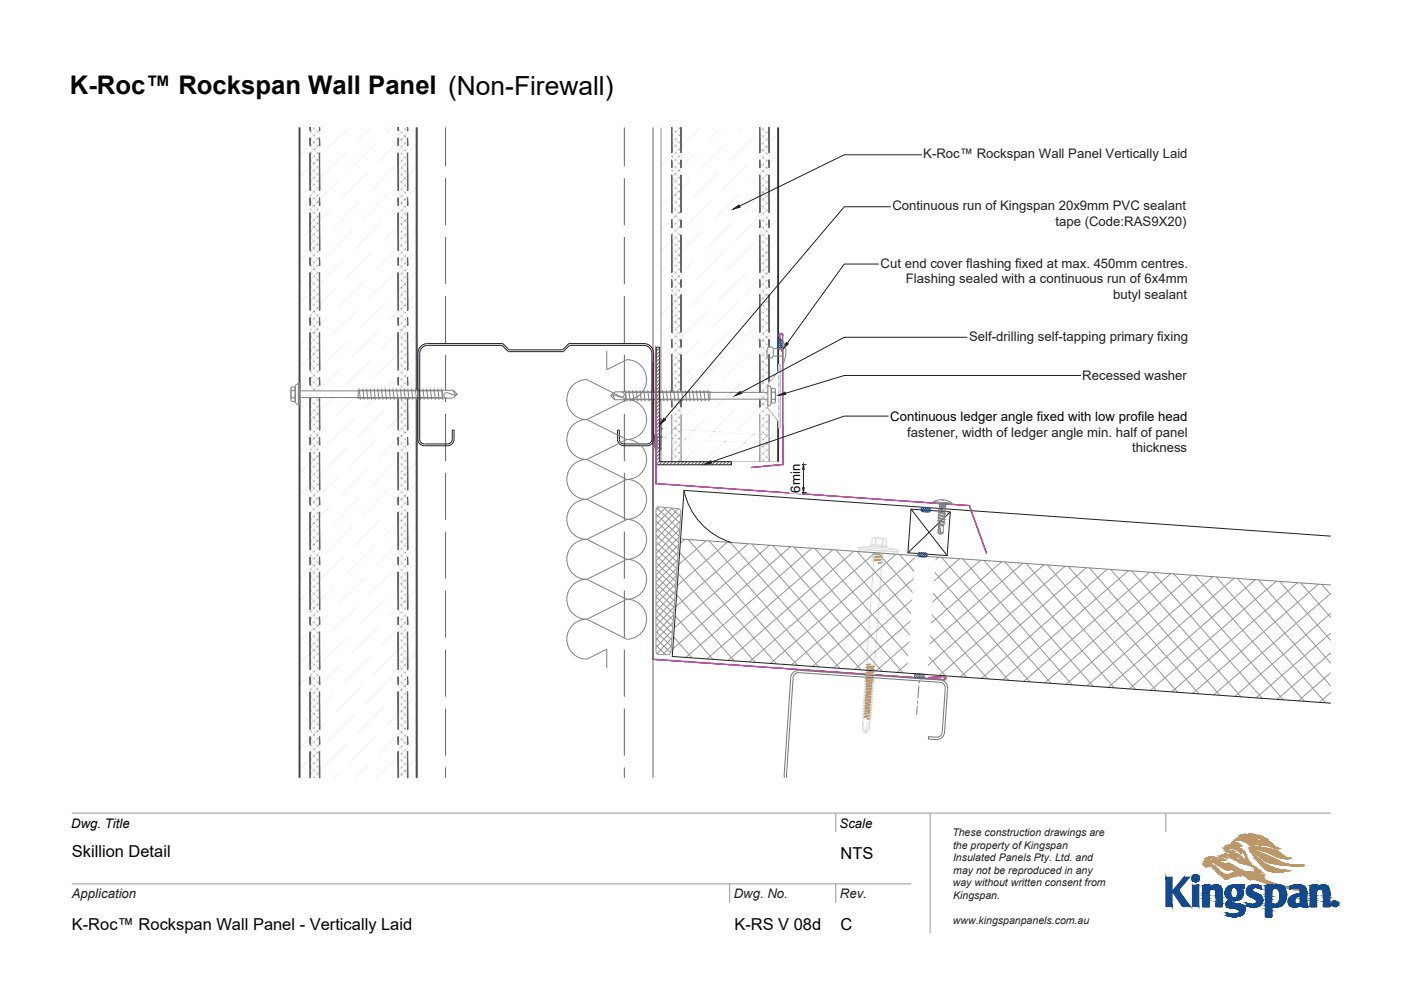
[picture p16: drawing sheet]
<svg xmlns="http://www.w3.org/2000/svg" width="297mm" height="210mm" viewBox="0 0 297 210" stroke-linecap="round" stroke-linejoin="round" font-family="sans-serif">
<defs><g id="words">
<text font-size="5.4" fill="#040503" x="14.8" y="19.9">K-Roc™ Rockspan Wall Panel (Non-Firewall)</text>
<g font-size="3.5" fill="#040503">
<text x="15.2" y="181.7">Skillion Detail</text>
<text x="178.2" y="182.2">NTS</text>
<text x="15.2" y="197.2">K-Roc™ Rockspan Wall Panel - Vertically Laid</text>
<text x="155.7" y="197.2">K-RS V 08d</text>
<text x="178.2" y="197.2">C</text>
</g>
<g font-size="2.8" fill="#231f20">
<text x="195.8" y="33.5">K-Roc™ Rockspan Wall Panel Vertically Laid</text>
<text x="189.2" y="44.6">Continuous run of Kingspan 20x9mm PVC sealant</text>
<text x="223.8" y="48">tape (Code:RAS9X20)</text>
<text x="186.7" y="56.7">Cut end cover flashing fixed at max. 450mm centres.</text>
<text x="192.1" y="60.1">Flashing sealed with a continuous run of 6x4mm</text>
<text x="236" y="63.4">butyl sealant</text>
<text x="205.5" y="72.3">Self-drilling self-tapping primary fixing</text>
<text x="229.5" y="80.6">Recessed washer</text>
<text x="192.3" y="92.6">fastener, width of ledger angle min. half of panel</text>
<text x="240.1" y="96">thickness</text>
<text x="15.2" y="190.5">Application</text>
<text x="155.6" y="190.5">Dwg. No.</text>
<text x="178.1" y="190.5">Rev.</text>
</g>
<g font-size="2.8" fill="#040503">
<text x="188.8" y="89.3">Continuous ledger angle fixed with low profile head</text>
<text x="169.6" y="104.5" transform="rotate(-90 169.6 104.5)">6min</text>
<text x="15.1" y="175.5">Dwg. Title</text>
<text x="178" y="175.6">Scale</text>
</g>
<g font-size="2.2" fill="#231f20">
<text x="201.9" y="177.3">These construction drawings are</text>
<text x="202.1" y="180">the property of Kingspan</text>
<text x="202.1" y="182.6">Insulated Panels Pty. Ltd. and</text>
<text x="202.1" y="185.3">may not be reproduced in any</text>
<text x="202" y="188">way without written consent from</text>
<text x="202.1" y="190.7">Kingspan.</text>
<text x="202" y="196">www.kingspanpanels.com.au</text>
</g>
</g></defs>
<g fill="#dea46c">
<path d="M139.9 88.8l.3 6.7v-6.7zM139.9 88.8l.3 6.7h-.3z"/>
<path d="M139.9 88.8l.3 6.7v-6.7v6.7l-.3-6.7h.3zM139.9 88.8l.3 6.7h-.3v-6.7v6.7h.3z"/>
</g>
<path d="M139.9 88.8h.3v6.7h-.3v-6.7v6.7h.3v-6.7z" fill="#3853a3"/>
<g fill="#c6c5c5">
<path d="M69.5 31.5l4.5-4.5z"/>
<path d="M65.6 39.9l-2 2.1z"/>
<path d="M73.5 32.1l-5.7 5.6z"/>
<path d="M75.7 29.8l2.8-2.8z"/>
<path d="M63.6 46.4l.3-.3z"/>
<path d="M79.6 30.4l-5.6 5.6z"/>
<path d="M81.9 28.2l1.1-1.2z"/>
<path d="M77.9 36.6l-5.6 5.6z"/>
<path d="M70.7 48.4l5.6-5.6z"/>
<path d="M84.1 34.9l-5.6 5.6z"/>
<path d="M88.2 30.8l-1.8 1.8z"/>
<path d="M74.6 48.9l-5.6 5.6z"/>
<path d="M76.8 46.7l5.7-5.6z"/>
<path d="M65.1 62.9l-1.5 1.5z"/>
<path d="M72.9 55.1l-5.6 5.6z"/>
<path d="M75.1 52.9l5.7-5.7z"/>
<path d="M79.1 53.4l-5.6 5.6z"/>
<path d="M77.4 59.6l-5.6 5.6z"/>
<path d="M88.2 48.7l-.7 .8z"/>
<path d="M75.7 65.8l-5.6 5.6z"/>
<path d="M77.9 63.5l5.7-5.6z"/>
<path d="M88.2 53.2l-2.4 2.5z"/>
<path d="M66.2 79.8l-2.6 2.6z"/>
<path d="M74 71.9l-5.6 5.6z"/>
<path d="M81.9 64.1l-5.6 5.6z"/>
<path d="M64.5 86l-.9 .9z"/>
<path d="M74.6 75.9l5.6-5.7z"/>
<path d="M72.9 82l5.6-5.6z"/>
<path d="M76.8 82.6l-5.6 5.6z"/>
<path d="M79.1 80.3l5.6-5.6z"/>
<path d="M88.2 71.2l-1.3 1.3z"/>
<path d="M75.1 88.8l-5.6 5.6z"/>
<path d="M77.4 86.5l5.6-5.6z"/>
<path d="M65.6 102.8l-2 2z"/>
<path d="M73.5 94.9l-5.7 5.7z"/>
<path d="M75.7 92.7l5.6-5.6z"/>
<path d="M63.6 109.3l.3-.3z"/>
<path d="M79.6 93.3l-5.6 5.6z"/>
<path d="M77.9 99.4l-5.6 5.6z"/>
<path d="M88.2 89.1l-.1 .2z"/>
<path d="M76.3 105.6l-5.6 5.6z"/>
<path d="M84.1 97.7l-5.6 5.7z"/>
<path d="M88.2 93.6l-1.8 1.9z"/>
<path d="M74.6 111.8l-5.6 5.6z"/>
<path d="M76.8 109.5l5.7-5.6z"/>
<path d="M65.1 125.8l-1.5 1.5z"/>
<path d="M72.9 117.9l-5.6 5.7z"/>
<path d="M80.8 110.1l-5.7 5.6z"/>
<path d="M79.1 116.3l-5.6 5.6z"/>
<path d="M77.4 122.4l-5.6 5.6z"/>
<path d="M88.2 111.6l-.7 .7z"/>
<path d="M75.7 128.6l-5.6 5.6z"/>
<path d="M77.9 126.4l5.7-5.6z"/>
<path d="M88.2 116.1l-2.4 2.4z"/>
<path d="M63.6 145.2l2.6-2.6z"/>
<path d="M74 134.8l-5.6 5.6z"/>
<path d="M81.9 126.9l-5.6 5.7z"/>
<path d="M64.5 148.8l-.9 .9z"/>
<path d="M80.2 133.1l-5.6 5.6z"/>
<path d="M78.5 139.3l-5.6 5.6z"/>
<path d="M76.8 145.4l-5.6 5.7z"/>
<path d="M79.1 143.2l5.6-5.6z"/>
<path d="M88.2 134l-1.3 1.3z"/>
<path d="M75.1 151.6l-5.6 5.6z"/>
<path d="M83 143.8l-5.6 5.6z"/>
<path d="M73.5 157.8l-5.7 5.6z"/>
<path d="M75.7 155.6l5.6-5.7z"/>
<path d="M70.8 165l1-1z"/>
<path d="M79.6 156.1l-5.6 5.6z"/>
<path d="M77.9 162.3l-2.6 2.7z"/>
<path d="M88.2 152l-.1 .2z"/>
<path d="M84.1 160.6l-4.3 4.4z"/>
<path d="M88.2 156.5l-1.8 1.8z"/>
<path d="M69 27.6l-1.8 1.8zM67.2 29.4l-.8 .7zM63.6 33l2.8-2.9z"/>
<path d="M67.3 33.8l-.1 .1zM67.2 33.9l-.8 .7zM66.4 34.6l-2.8 2.9z"/>
<path d="M67.2 42.9l4.6-4.6zM66.5 43.6l.7-.7zM66.5 43.6l-.3 .3z"/>
<path d="M67.2 47.3l2.9-2.9zM66.4 48.1l.8-.8zM66.4 48.1l-1.9 1.9z"/>
<path d="M85 29.5l.7-.7zM80.2 34.3l4.8-4.8z"/>
<path d="M68.4 50.6l-1.2 1.2zM66.5 52.6l.7-.8zM66.5 52.6l-2.9 2.8z"/>
<path d="M66.7 56.8l-.3 .3zM63.6 59.9l2.8-2.8z"/>
<path d="M88.2 35.2l-2.5 2.6zM85.7 37.8l-.7 .7zM85 38.5l-.3 .3z"/>
<path d="M88.2 39.8l-2.5 2.5zM85.7 42.3l-.7 .7zM85 43l-2 2z"/>
<path d="M71.2 61.3l-4 4zM67.2 65.3l-.8 .7zM65.6 66.9l.8-.9z"/>
<path d="M85.7 46.7l1.2-1.1zM85.7 46.7l-.7 .8zM81.3 51.2l3.7-3.7z"/>
<path d="M69.5 67.4l-2.3 2.4zM67.2 69.8l-.7 .7zM66.5 70.5l-2.6 2.6z"/>
<path d="M85.2 51.7l-.2 .3zM79.6 57.3l5.4-5.3z"/>
<path d="M67.8 73.6l-.6 .7zM67.2 74.3l-.8 .7zM66.4 75l-2.8 2.9z"/>
<path d="M88.2 57.7l-2.5 2.5zM85.7 60.2l-.7 .8zM85 61l-.9 .8z"/>
<path d="M72.3 78.1l-5.1 5.2zM67.2 83.3l-.5 .4z"/>
<path d="M85.7 64.7l2.4-2.3zM85.7 64.7l-.7 .8zM85 65.5l-2.5 2.5z"/>
<path d="M70.7 84.3l-3.5 3.4zM67.2 87.7l-.8 .8zM65.1 89.9l1.3-1.4z"/>
<path d="M85.7 69.2l.7-.6zM85.7 69.2l-.7 .8zM85 70l-4.2 4.2z"/>
<path d="M69 90.5l-1.8 1.7zM67.2 92.2l-.8 .8zM63.6 95.8l2.8-2.8z"/>
<path d="M67.3 96.6l-.1 .1zM67.2 96.7l-.8 .8zM63.6 100.3l2.8-2.8z"/>
<path d="M88.2 75.7l-2.5 2.5zM85.7 78.2l-.5 .5z"/>
<path d="M88.2 80.2l-2.5 2.5zM85.7 82.7l-.7 .7zM85 83.4l-1.4 1.5z"/>
<path d="M71.8 101.1l-4.6 4.6zM67.2 105.7l-.7 .8zM66.5 106.5l-.3 .2z"/>
<path d="M87.5 85.4l-1.8 1.7zM85.7 87.1l-.7 .8zM85 87.9l-3.1 3.1z"/>
<path d="M70.1 107.3l-2.9 2.9zM67.2 110.2l-.8 .7zM66.4 110.9l-1.9 2z"/>
<path d="M85 92.4l.7-.7zM80.2 97.2l4.8-4.8z"/>
<path d="M68.4 113.5l-1.2 1.2zM67.2 114.7l-.7 .7zM66.5 115.4l-2.9 2.9z"/>
<path d="M66.7 119.6l-.3 .3zM63.6 122.8l2.8-2.9z"/>
<path d="M88.2 98.1l-2.5 2.5zM85.7 100.6l-.7 .8zM85 101.4l-.3 .3z"/>
<path d="M85.7 105.1l2.5-2.5zM85.7 105.1l-.7 .8zM85 105.9l-2 2z"/>
<path d="M71.2 124.1l-4 4.1zM67.2 128.2l-.8 .7zM66.4 128.9l-.8 .8z"/>
<path d="M86.9 108.4l-1.2 1.2zM85.7 109.6l-.7 .8zM81.3 114l3.7-3.6z"/>
<path d="M69.5 130.3l-2.3 2.3zM67.2 132.6l-.7 .8zM66.5 133.4l-2.6 2.5z"/>
<path d="M85.2 114.6l-.2 .2zM79.6 120.2l5.4-5.4z"/>
<path d="M67.2 137.1l.6-.6zM67.2 137.1l-.8 .8zM66.4 137.9l-2.8 2.8z"/>
<path d="M88.2 120.6l-2.5 2.5zM85.7 123.1l-.7 .7zM85 123.8l-.9 .9z"/>
<path d="M67.2 146.1l5.1-5.1zM67.2 146.1l-.5 .5z"/>
<path d="M88.1 125.3l-2.4 2.3zM85.7 127.6l-.7 .7zM85 128.3l-2.5 2.6z"/>
<path d="M70.7 147.1l-3.5 3.5zM67.2 150.6l-.8 .8zM66.4 151.4l-1.3 1.3z"/>
<path d="M86.4 131.4l-.7 .7zM85.7 132.1l-.7 .7zM85 132.8l-4.2 4.2z"/>
<path d="M69 153.3l-1.8 1.8zM67.2 155.1l-.8 .7zM66.4 155.8l-2.8 2.9z"/>
<path d="M67.3 159.5l-.1 .1zM67.2 159.6l-.8 .7zM66.4 160.3l-2.8 2.9z"/>
<path d="M88.2 138.5l-2.5 2.5zM85.2 141.5l.5-.5z"/>
<path d="M88.2 143l-2.5 2.5zM85.7 145.5l-.7 .8zM85 146.3l-1.4 1.4z"/>
<path d="M87.5 148.3l-1.8 1.7zM85.7 150l-.7 .8zM85 150.8l-3.1 3.1z"/>
<path d="M85 155.3l.7-.8zM80.2 160l4.8-4.7z"/>
<path d="M88.2 161l-2.5 2.5zM85.7 163.5l-.7 .7zM85 164.2l-.3 .3z"/>
</g>
<g fill="#9e9ea0">
<path d="M84.4 27.3l.3-.3z"/>
<path d="M85.9 165l.5-.5z"/>
<path d="M85.8 27.4l.4-.4zM85.1 28.1l.7-.7zM84.4 28.8l.7-.7z"/>
<path d="M85.8 28.9l.6-.6zM85.1 29.6l.7-.7zM84.4 30.3l.7-.7z"/>
<path d="M86.4 29.8l-.6 .6zM85.8 30.4l-.7 .7zM84.4 31.8l.7-.7z"/>
<path d="M86.4 31.3l-.6 .6zM85.8 31.9l-.7 .7zM84.4 33.3l.7-.7z"/>
<path d="M85.8 33.4l.6-.6zM85.1 34.1l.7-.7zM84.4 34.8l.7-.7z"/>
<path d="M85.8 34.9l.6-.6zM85.8 34.9l-.7 .7zM85.1 35.6l-.7 .7z"/>
<path d="M86.4 35.8l-.6 .6zM85.8 36.4l-.7 .7zM85.1 37.1l-.7 .7z"/>
<path d="M85.8 37.9l.6-.6zM85.1 38.6l.7-.7zM84.4 39.3l.7-.7z"/>
<path d="M85.8 39.4l.6-.6zM85.1 40.1l.7-.7zM84.4 40.8l.7-.7z"/>
<path d="M86.4 40.3l-.6 .6zM85.8 40.9l-.7 .7zM84.4 42.3l.7-.7z"/>
<path d="M86.4 41.8l-.6 .6zM85.8 42.4l-.7 .7zM84.4 43.8l.7-.7z"/>
<path d="M85.8 43.9l.6-.6zM85.1 44.6l.7-.7zM84.4 45.3l.7-.7z"/>
<path d="M86.4 44.7l-.6 .6zM85.8 45.3l-.7 .8zM85.1 46.1l-.7 .7z"/>
<path d="M86.4 46.2l-.6 .6zM85.8 46.8l-.7 .8zM84.4 48.3l.7-.7z"/>
<path d="M85.8 48.3l.6-.5zM85.1 49.1l.7-.8zM84.4 49.7l.7-.6z"/>
<path d="M85.8 49.8l.6-.5zM85.1 50.6l.7-.8zM84.4 51.2l.7-.6z"/>
<path d="M86.4 50.7l-.6 .6zM85.8 51.3l-.7 .8zM84.4 52.7l.7-.6z"/>
<path d="M86.4 52.2l-.6 .6zM85.8 52.8l-.7 .8zM84.4 54.2l.7-.6z"/>
<path d="M85.8 54.3l.6-.6zM85.1 55.1l.7-.8zM84.4 55.7l.7-.6z"/>
<path d="M86.4 55.2l-.6 .6zM85.8 55.8l-.7 .8zM84.4 57.2l.7-.6z"/>
<path d="M86.4 56.7l-.6 .6zM85.8 57.3l-.7 .8zM84.4 58.7l.7-.6z"/>
<path d="M85.8 58.8l.6-.6zM85.1 59.6l.7-.8zM84.4 60.2l.7-.6z"/>
<path d="M85.8 60.3l.6-.6zM85.1 61.1l.7-.8zM84.4 61.7l.7-.6z"/>
<path d="M86.4 61.2l-.6 .6zM85.8 61.8l-.7 .8zM84.4 63.2l.7-.6z"/>
<path d="M86.4 62.7l-.6 .6zM85.8 63.3l-.7 .8zM84.4 64.7l.7-.6z"/>
<path d="M85.8 64.8l.6-.6zM85.1 65.5l.7-.7zM84.4 66.2l.7-.7z"/>
<path d="M86.4 65.7l-.6 .6zM85.8 66.3l-.7 .7zM84.4 67.7l.7-.7z"/>
<path d="M86.4 67.2l-.6 .6zM85.8 67.8l-.7 .7zM84.4 69.2l.7-.7z"/>
<path d="M85.8 69.3l.6-.6zM85.1 70l.7-.7zM84.4 70.7l.7-.7z"/>
<path d="M85.8 70.8l.6-.6zM85.1 71.5l.7-.7zM84.4 72.2l.7-.7z"/>
<path d="M86.4 71.7l-.6 .6zM85.8 72.3l-.7 .7zM84.4 73.7l.7-.7z"/>
<path d="M86.4 73.2l-.6 .6zM85.8 73.8l-.7 .7zM85.1 74.5l-.7 .7z"/>
<path d="M85.8 75.3l.6-.6zM85.1 76l.7-.7zM84.4 76.7l.7-.7z"/>
<path d="M86.4 76.2l-.6 .6zM85.8 76.8l-.7 .7zM84.4 78.2l.7-.7z"/>
<path d="M86.4 77.7l-.6 .6zM85.8 78.3l-.7 .7zM84.4 79.7l.7-.7z"/>
<path d="M85.8 79.8l.6-.6zM85.1 80.5l.7-.7zM84.4 81.2l.7-.7z"/>
<path d="M85.8 81.3l.6-.6zM85.1 82l.7-.7zM84.4 82.7l.7-.7z"/>
<path d="M86.4 82.2l-.6 .6zM85.8 82.8l-.7 .7zM84.4 84.2l.7-.7z"/>
<path d="M85.8 84.3l.6-.6zM85.8 84.3l-.7 .7zM85.1 85l-.7 .7z"/>
<path d="M85.8 85.8l.6-.6zM85.1 86.5l.7-.7zM84.4 87.2l.7-.7z"/>
<path d="M86.4 86.6l-.6 .6zM85.8 87.2l-.7 .8zM84.4 88.7l.7-.7z"/>
<path d="M86.4 88.2l-.6 .5zM85.8 88.7l-.7 .8zM84.4 90.2l.7-.7z"/>
<path d="M85.8 90.2l.6-.5zM85.1 91l.7-.8zM84.4 91.6l.7-.6z"/>
<path d="M85.8 91.7l.6-.5zM85.1 92.5l.7-.8zM84.4 93.1l.7-.6z"/>
<path d="M86.4 92.6l-.6 .6zM85.8 93.2l-.7 .8zM84.4 94.6l.7-.6z"/>
<path d="M85.8 94.7l.6-.6zM85.8 94.7l-.7 .8zM85.1 95.5l-.7 .7z"/>
<path d="M85.8 96.2l.6-.6zM85.1 97l.7-.8zM84.4 97.6l.7-.6z"/>
<path d="M86.4 97.1l-.6 .6zM85.8 97.7l-.7 .8zM84.4 99.1l.7-.6z"/>
<path d="M86.4 98.6l-.6 .6zM85.8 99.2l-.7 .8zM85.1 100l-.7 .6z"/>
<path d="M85.8 100.7l.6-.6zM85.1 101.5l.7-.8zM84.4 102.1l.7-.6z"/>
<path d="M85.8 102.2l.6-.6zM85.1 103l.7-.8zM84.4 103.6l.7-.6z"/>
<path d="M86.4 103.1l-.6 .6zM85.8 103.7l-.7 .8zM84.4 105.1l.7-.6z"/>
<path d="M85.8 105.2l.6-.6zM85.8 105.2l-.7 .8zM85.1 106l-.7 .6z"/>
<path d="M85.8 106.7l.6-.6zM85.1 107.5l.7-.8zM84.4 108.1l.7-.6z"/>
<path d="M86.4 107.6l-.6 .6zM85.8 108.2l-.7 .8zM84.4 109.6l.7-.6z"/>
<path d="M85.8 109.7l.6-.6zM85.8 109.7l-.7 .7zM85.1 110.4l-.7 .7z"/>
<path d="M85.8 111.2l.6-.6zM85.1 111.9l.7-.7zM84.4 112.6l.7-.7z"/>
<path d="M85.8 112.7l.6-.6zM85.1 113.4l.7-.7zM84.4 114.1l.7-.7z"/>
<path d="M85.8 114.2l.6-.6zM85.8 114.2l-.7 .7zM84.4 115.6l.7-.7z"/>
<path d="M85.8 115.7l.6-.6zM85.8 115.7l-.7 .7zM85.1 116.4l-.7 .7z"/>
<path d="M85.8 117.2l.6-.6zM85.1 117.9l.7-.7zM84.4 118.6l.7-.7z"/>
<path d="M86.4 118.1l-.6 .6zM85.8 118.7l-.7 .7zM84.4 120.1l.7-.7z"/>
<path d="M85.8 120.2l.6-.6zM85.8 120.2l-.7 .7zM85.1 120.9l-.7 .7z"/>
<path d="M85.8 121.7l.6-.6zM85.1 122.4l.7-.7zM84.4 123.1l.7-.7z"/>
<path d="M85.8 123.2l.6-.6zM85.1 123.9l.7-.7zM84.4 124.6l.7-.7z"/>
<path d="M86.4 124.1l-.6 .6zM85.8 124.7l-.7 .7zM84.4 126.1l.7-.7z"/>
<path d="M85.8 126.2l.6-.6zM85.8 126.2l-.7 .7zM85.1 126.9l-.7 .7z"/>
<path d="M85.8 127.7l.6-.6zM85.1 128.4l.7-.7zM84.4 129.1l.7-.7z"/>
<path d="M86.4 128.6l-.6 .5zM85.8 129.1l-.7 .8zM84.4 130.6l.7-.7z"/>
<path d="M85.8 130.7l.6-.6zM85.8 130.7l-.7 .7zM84.4 132.1l.7-.7z"/>
<path d="M85.8 132.1l.6-.5zM85.1 132.9l.7-.8zM84.4 133.5l.7-.6z"/>
<path d="M85.8 133.6l.6-.5zM85.1 134.4l.7-.8zM84.4 135l.7-.6z"/>
<path d="M86.4 134.5l-.6 .6zM85.8 135.1l-.7 .8zM85.1 135.9l-.7 .7z"/>
<path d="M86.4 136l-.6 .6zM85.8 136.6l-.7 .8zM84.4 138.1l.7-.7z"/>
<path d="M85.8 138.1l.6-.6zM85.1 138.9l.7-.8zM84.4 139.5l.7-.6z"/>
<path d="M86.4 139l-.6 .6zM85.8 139.6l-.7 .8zM85.1 140.4l-.7 .6z"/>
<path d="M85.8 141.1l.6-.6zM85.8 141.1l-.7 .8zM84.4 142.5l.7-.6z"/>
<path d="M85.8 142.6l.6-.6zM85.1 143.4l.7-.8zM84.4 144l.7-.6z"/>
<path d="M85.8 144.1l.6-.6zM85.1 144.9l.7-.8zM84.4 145.5l.7-.6z"/>
<path d="M85.8 145.6l.6-.6zM85.8 145.6l-.7 .8zM84.4 147l.7-.6z"/>
<path d="M86.4 146.5l-.6 .6zM85.8 147.1l-.7 .8zM84.4 148.5l.7-.6z"/>
<path d="M85.8 148.6l.6-.6zM85.1 149.4l.7-.8zM84.4 150l.7-.6z"/>
<path d="M85.8 150.1l.6-.6zM85.8 150.1l-.7 .8zM84.4 151.5l.7-.6z"/>
<path d="M85.8 151.6l.6-.6zM85.8 151.6l-.7 .8zM84.4 153l.7-.6z"/>
<path d="M85.8 153.1l.6-.6zM85.1 153.8l.7-.7zM84.4 154.5l.7-.7z"/>
<path d="M85.8 154.6l.6-.6zM85.1 155.3l.7-.7zM84.4 156l.7-.7z"/>
<path d="M85.8 156.1l.6-.6zM85.8 156.1l-.7 .7zM84.4 157.5l.7-.7z"/>
<path d="M86.4 157l-.6 .6zM85.8 157.6l-.7 .7zM84.4 159l.7-.7z"/>
<path d="M85.8 159.1l.6-.6zM85.1 159.8l.7-.7zM84.4 160.5l.7-.7z"/>
<path d="M85.8 160.6l.6-.6zM85.8 160.6l-.7 .7zM84.4 162l.7-.7z"/>
<path d="M85.8 162.1l.6-.6zM85.8 162.1l-.7 .7zM84.4 163.5l.7-.7z"/>
<path d="M85.8 163.6l.6-.6zM85.1 164.3l.7-.7zM84.4 165l.7-.7z"/>
<path d="M85.1 164.3l.6 .7zM85 164.2l.1 .1zM84.4 163.7l.6 .5z"/>
</g>
<path d="M85.8 163.6l.6 .6zM85.7 163.5l.1 .1zM85.1 162.8l.6 .7z" fill="#9e9ea0"/>
<path d="M84.4 162.2l.7 .6z" fill="#9e9ea0"/>
<path d="M85.8 162.1l.6 .6zM85.1 161.3l.7 .8zM84.4 160.7l.7 .6z" fill="#9e9ea0"/>
<path d="M85.8 160.6l.6 .6zM85.1 159.8l.7 .8zM84.4 159.2l.7 .6z" fill="#9e9ea0"/>
<path d="M85.8 159.1l.6 .6zM85.1 158.3l.7 .8zM84.4 157.7l.7 .6z" fill="#9e9ea0"/>
<path d="M85.8 157.6l.6 .6zM85.1 156.8l.7 .8zM84.4 156.2l.7 .6z" fill="#9e9ea0"/>
<path d="M85.8 156.1l.6 .6zM85.1 155.3l.7 .8zM85 155.3h.1zM84.4 154.7l.6 .6z" fill="#9e9ea0"/>
<path d="M85.8 154.6l.6 .6zM85.7 154.5l.1 .1zM85.1 153.8l.6 .7z" fill="#9e9ea0"/>
<path d="M84.4 153.2l.7 .6z" fill="#9e9ea0"/>
<path d="M85.8 153.1l.6 .6zM85.1 152.4l.7 .7zM84.4 151.7l.7 .7z" fill="#9e9ea0"/>
<path d="M85.8 151.6l.6 .6zM85.1 150.9l.7 .7zM85 150.8l.1 .1zM84.4 150.2l.6 .6z" fill="#9e9ea0"/>
<path d="M85.8 150.1l.6 .6zM85.7 150l.1 .1zM85.1 149.4l.6 .6z" fill="#9e9ea0"/>
<path d="M84.4 148.7l.7 .7z" fill="#9e9ea0"/>
<path d="M85.8 148.6l.6 .6zM85.1 147.9l.7 .7zM84.4 147.2l.7 .7z" fill="#9e9ea0"/>
<path d="M85.8 147.1l.6 .6zM85.1 146.4l.7 .7zM85 146.3l.1 .1zM84.4 145.7l.6 .6z" fill="#9e9ea0"/>
<path d="M85.8 145.6l.6 .6zM85.7 145.5l.1 .1zM85.1 144.9l.6 .6z" fill="#9e9ea0"/>
<path d="M84.4 144.2l.7 .7z" fill="#9e9ea0"/>
<path d="M85.8 144.1l.6 .6zM85.1 143.4l.7 .7zM84.4 142.7l.7 .7z" fill="#9e9ea0"/>
<path d="M85.8 142.6l.6 .6zM85.1 141.9l.7 .7zM84.4 141.2l.7 .7z" fill="#9e9ea0"/>
<path d="M85.8 141.1l.6 .6zM85.7 141l.1 .1zM85.1 140.4l.6 .6z" fill="#9e9ea0"/>
<path d="M84.4 139.7l.7 .7z" fill="#9e9ea0"/>
<path d="M85.8 139.6l.6 .6zM85.1 138.9l.7 .7zM84.4 138.2l.7 .7z" fill="#9e9ea0"/>
<path d="M85.8 138.1l.6 .6zM85.1 137.4l.7 .7zM84.4 136.7l.7 .7z" fill="#9e9ea0"/>
<path d="M85.8 136.6l.6 .6zM85.1 135.9l.7 .7zM84.4 135.2l.7 .7z" fill="#9e9ea0"/>
<path d="M85.8 135.1l.6 .6zM85.1 134.4l.7 .7zM84.4 133.7l.7 .7z" fill="#9e9ea0"/>
<path d="M85.8 133.6l.6 .6zM85.1 132.9l.7 .7zM85 132.8l.1 .1zM84.4 132.2l.6 .6z" fill="#9e9ea0"/>
<path d="M85.8 132.1l.6 .6zM85.7 132.1h.1zM85.1 131.4l.6 .7zM84.4 130.7l.7 .7z" fill="#9e9ea0"/>
<path d="M85.8 130.7l.6 .5zM85.1 129.9l.7 .8zM84.4 129.3l.7 .6z" fill="#9e9ea0"/>
<path d="M85.8 129.1l.6 .6zM85.1 128.4l.7 .7zM85 128.3l.1 .1zM84.4 127.7l.6 .6z" fill="#9e9ea0"/>
<path d="M85.8 127.7l.6 .6zM85.7 127.6l.1 .1zM85.1 126.9l.6 .7zM84.4 126.2l.7 .7z" fill="#9e9ea0"/>
<path d="M85.8 126.2l.6 .6zM85.1 125.4l.7 .8zM84.4 124.7l.7 .7z" fill="#9e9ea0"/>
<path d="M85.8 124.7l.6 .6zM85.1 123.9l.7 .8zM85 123.8l.1 .1zM84.4 123.3l.6 .5z" fill="#9e9ea0"/>
<path d="M85.8 123.2l.6 .6zM85.7 123.1l.1 .1zM85.1 122.4l.6 .7zM84.4 121.8l.7 .6z" fill="#9e9ea0"/>
<path d="M85.8 121.7l.6 .6zM85.1 120.9l.7 .8zM84.4 120.3l.7 .6z" fill="#9e9ea0"/>
<path d="M85.8 120.2l.6 .6zM85.1 119.4l.7 .8zM84.4 118.8l.7 .6z" fill="#9e9ea0"/>
<path d="M85.8 118.7l.6 .6zM85.1 117.9l.7 .8zM84.4 117.3l.7 .6z" fill="#9e9ea0"/>
<path d="M85.8 117.2l.6 .6zM85.1 116.4l.7 .8zM84.4 115.8l.7 .6z" fill="#9e9ea0"/>
<path d="M85.8 115.7l.6 .6zM85.1 114.9l.7 .8zM85 114.8l.1 .1zM84.4 114.3l.6 .5z" fill="#9e9ea0"/>
<path d="M85.8 114.2l.6 .6zM85.1 113.4l.7 .8zM84.4 112.8l.7 .6z" fill="#9e9ea0"/>
<path d="M85.8 112.7l.6 .6zM85.1 111.9l.7 .8zM84.4 111.3l.7 .6z" fill="#9e9ea0"/>
<path d="M85.8 111.2l.6 .6zM85.1 110.4l.7 .8zM85 110.4h.1zM84.4 109.8l.6 .6z" fill="#9e9ea0"/>
<path d="M85.8 109.7l.6 .6zM85.7 109.6l.1 .1zM85.1 109l.6 .6zM84.4 108.3l.7 .7z" fill="#9e9ea0"/>
<path d="M85.8 108.2l.6 .6zM85.1 107.5l.7 .7zM84.4 106.8l.7 .7z" fill="#9e9ea0"/>
<path d="M85.8 106.7l.6 .6zM85.1 106l.7 .7zM85 105.9l.1 .1zM84.4 105.3l.6 .6z" fill="#9e9ea0"/>
<path d="M85.8 105.2l.6 .6zM85.7 105.1l.1 .1zM85.1 104.5l.6 .6zM84.4 103.8l.7 .7z" fill="#9e9ea0"/>
<path d="M85.8 103.7l.6 .6zM85.1 103l.7 .7zM84.4 102.3l.7 .7z" fill="#9e9ea0"/>
<path d="M85.8 102.2l.6 .6zM85.1 101.5l.7 .7zM85 101.4l.1 .1zM84.4 100.8l.6 .6z" fill="#9e9ea0"/>
<path d="M85.8 100.7l.6 .6zM85.7 100.6l.1 .1zM85.1 100l.6 .6zM84.4 99.3l.7 .7z" fill="#9e9ea0"/>
<path d="M85.8 99.2l.6 .6zM85.1 98.5l.7 .7zM84.4 97.8l.7 .7z" fill="#9e9ea0"/>
<path d="M85.8 97.7l.6 .6zM85.1 97l.7 .7zM84.4 96.3l.7 .7z" fill="#9e9ea0"/>
<path d="M85.8 96.2l.6 .6zM85.1 95.5l.7 .7zM84.4 94.8l.7 .7z" fill="#9e9ea0"/>
<path d="M85.8 94.7l.6 .6zM85.1 94l.7 .7zM84.4 93.3l.7 .7z" fill="#9e9ea0"/>
<path d="M85.8 93.2l.6 .6zM85.1 92.5l.7 .7zM85 92.4l.1 .1zM84.4 91.8l.6 .6z" fill="#9e9ea0"/>
<path d="M85.8 91.7l.6 .6zM85.7 91.7h.1zM85.1 91l.6 .7zM84.4 90.3l.7 .7z" fill="#9e9ea0"/>
<path d="M85.8 90.2l.6 .6zM85.1 89.5l.7 .7zM84.4 88.8l.7 .7z" fill="#9e9ea0"/>
<path d="M85.8 88.7l.6 .6zM85.1 88l.7 .7zM85 87.9l.1 .1zM84.4 87.3l.6 .6z" fill="#9e9ea0"/>
<path d="M85.8 87.2l.6 .6zM85.7 87.1l.1 .1zM85.1 86.5l.6 .6zM84.4 85.8l.7 .7z" fill="#9e9ea0"/>
<path d="M85.8 85.8l.6 .6zM85.1 85l.7 .8zM84.4 84.3l.7 .7z" fill="#9e9ea0"/>
<path d="M85.8 84.3l.6 .6zM85.1 83.5l.7 .8zM85 83.4l.1 .1zM84.4 82.8l.6 .6z" fill="#9e9ea0"/>
<path d="M85.8 82.8l.6 .5zM85.7 82.7l.1 .1zM85.1 82l.6 .7zM84.4 81.4l.7 .6z" fill="#9e9ea0"/>
<path d="M85.8 81.3l.6 .6zM85.1 80.5l.7 .8zM84.4 79.9l.7 .6z" fill="#9e9ea0"/>
<path d="M85.8 79.8l.6 .6zM85.1 79l.7 .8zM84.4 78.4l.7 .6z" fill="#9e9ea0"/>
<path d="M85.8 78.3l.6 .6zM85.7 78.2l.1 .1zM85.1 77.5l.6 .7zM84.4 76.9l.7 .6z" fill="#9e9ea0"/>
<path d="M85.8 76.8l.6 .6zM85.1 76l.7 .8zM84.4 75.4l.7 .6z" fill="#9e9ea0"/>
<path d="M85.8 75.3l.6 .6zM85.1 74.5l.7 .8zM84.4 73.9l.7 .6z" fill="#9e9ea0"/>
<path d="M85.8 73.8l.6 .6zM85.1 73l.7 .8zM84.4 72.4l.7 .6z" fill="#9e9ea0"/>
<path d="M85.8 72.3l.6 .6zM85.1 71.5l.7 .8zM84.4 70.9l.7 .6z" fill="#9e9ea0"/>
<path d="M85.8 70.8l.6 .6zM85.1 70l.7 .8zM85 70h.1zM84.4 69.4l.6 .6z" fill="#9e9ea0"/>
<path d="M85.8 69.3l.6 .6zM85.7 69.2l.1 .1zM85.1 68.5l.6 .7zM84.4 67.9l.7 .6z" fill="#9e9ea0"/>
<path d="M85.8 67.8l.6 .6zM85.1 67l.7 .8zM84.4 66.4l.7 .6z" fill="#9e9ea0"/>
<path d="M85.8 66.3l.6 .6zM85.1 65.5l.7 .8zM85 65.5h.1zM84.4 64.9l.6 .6z" fill="#9e9ea0"/>
<path d="M85.8 64.8l.6 .6zM85.7 64.7l.1 .1zM85.1 64.1l.6 .6zM84.4 63.4l.7 .7z" fill="#9e9ea0"/>
<path d="M85.8 63.3l.6 .6zM85.1 62.6l.7 .7zM84.4 61.9l.7 .7z" fill="#9e9ea0"/>
<path d="M85.8 61.8l.6 .6zM85.1 61.1l.7 .7zM85 61l.1 .1zM84.4 60.4l.6 .6z" fill="#9e9ea0"/>
<path d="M85.8 60.3l.6 .6zM85.7 60.2l.1 .1zM85.1 59.6l.6 .6zM84.4 58.9l.7 .7z" fill="#9e9ea0"/>
<path d="M85.8 58.8l.6 .6zM85.1 58.1l.7 .7zM84.4 57.4l.7 .7z" fill="#9e9ea0"/>
<path d="M85.8 57.3l.6 .6zM85.1 56.6l.7 .7zM84.4 55.9l.7 .7z" fill="#9e9ea0"/>
<path d="M85.8 55.8l.6 .6zM85.1 55.1l.7 .7zM84.4 54.4l.7 .7z" fill="#9e9ea0"/>
<path d="M85.8 54.3l.6 .6zM85.1 53.6l.7 .7zM84.4 52.9l.7 .7z" fill="#9e9ea0"/>
<path d="M85.8 52.8l.6 .6zM85.1 52.1l.7 .7zM85 52l.1 .1zM84.4 51.4l.6 .6z" fill="#9e9ea0"/>
<path d="M85.8 51.3l.6 .6zM85.1 50.6l.7 .7zM84.4 49.9l.7 .7z" fill="#9e9ea0"/>
<path d="M85.8 49.8l.6 .6zM85.1 49.1l.7 .7zM84.4 48.4l.7 .7z" fill="#9e9ea0"/>
<path d="M85.8 48.3l.6 .6zM85.1 47.6l.7 .7zM85 47.5l.1 .1zM84.4 46.9l.6 .6z" fill="#9e9ea0"/>
<path d="M85.8 46.8l.6 .6zM85.7 46.7l.1 .1zM85.1 46.1l.6 .6zM84.4 45.4l.7 .7z" fill="#9e9ea0"/>
<path d="M85.8 45.3l.6 .6zM85.1 44.6l.7 .7zM84.4 43.9l.7 .7z" fill="#9e9ea0"/>
<path d="M85.8 43.9l.6 .5zM85.1 43.1l.7 .8zM85 43l.1 .1zM84.4 42.4l.6 .6z" fill="#9e9ea0"/>
<path d="M85.8 42.4l.6 .5zM85.7 42.3l.1 .1zM85.1 41.6l.6 .7zM84.4 40.9l.7 .7z" fill="#9e9ea0"/>
<path d="M85.8 40.9l.6 .5zM85.1 40.1l.7 .8zM84.4 39.5l.7 .6z" fill="#9e9ea0"/>
<path d="M85.8 39.4l.6 .6zM85.1 38.6l.7 .8zM85 38.5l.1 .1zM84.4 38l.6 .5z" fill="#9e9ea0"/>
<path d="M85.8 37.9l.6 .6zM85.7 37.8l.1 .1zM85.1 37.1l.6 .7zM84.4 36.5l.7 .6z" fill="#9e9ea0"/>
<path d="M85.8 36.4l.6 .6zM85.1 35.6l.7 .8zM84.4 35l.7 .6z" fill="#9e9ea0"/>
<path d="M85.8 34.9l.6 .6zM85.1 34.1l.7 .8zM84.4 33.5l.7 .6z" fill="#9e9ea0"/>
<path d="M85.8 33.4l.6 .6zM85.1 32.6l.7 .8zM84.4 32l.7 .6z" fill="#9e9ea0"/>
<path d="M85.8 31.9l.6 .6zM85.1 31.1l.7 .8zM84.4 30.5l.7 .6z" fill="#9e9ea0"/>
<path d="M85.8 30.4l.6 .6zM85.1 29.6l.7 .8zM85 29.5l.1 .1zM84.4 29l.6 .5z" fill="#9e9ea0"/>
<path d="M85.8 28.9l.6 .6zM85.7 28.8l.1 .1zM85.1 28.1l.6 .7zM84.4 27.5l.7 .6z" fill="#9e9ea0"/>
<path d="M85.8 27.4l.6 .6zM85.5 27l.3 .4z" fill="#9e9ea0"/>
<g fill="#9e9ea0">
<path d="M65.8 164.1l.7 .8z"/>
<path d="M66.5 27.2l.2-.2zM65.8 28l.7-.8z"/>
<path d="M67.8 27.5l-.5 .5zM67.3 28l-.8 .7zM66.5 28.7l-.7 .8z"/>
<path d="M67.8 29l-.5 .4zM67.3 29.4l-.8 .8zM66.5 30.2l-.7 .7z"/>
<path d="M67.3 30.9l.5-.4zM66.5 31.7l.8-.8zM65.8 32.4l.7-.7z"/>
<path d="M67.3 32.4l.5-.4zM66.5 33.2l.8-.8zM65.8 33.9l.7-.7z"/>
<path d="M67.8 33.4l-.5 .5zM66.5 34.7l.8-.8zM66.5 34.7l-.7 .7z"/>
<path d="M67.8 34.9l-.5 .5zM66.5 36.2l.8-.8zM66.5 36.2l-.7 .7z"/>
<path d="M67.3 36.9l.5-.4zM66.5 37.7l.8-.8zM65.8 38.4l.7-.7z"/>
<path d="M67.8 37.9l-.5 .5zM66.5 39.2l.8-.8zM66.5 39.2l-.7 .7z"/>
<path d="M67.8 39.4l-.5 .5zM67.3 39.9l-.8 .8zM66.5 40.7l-.7 .7z"/>
<path d="M67.3 41.4l.5-.5zM66.5 42.2l.8-.8zM65.8 42.9l.7-.7z"/>
<path d="M67.3 42.9l.5-.5zM66.5 43.7l.8-.8zM65.8 44.4l.7-.7z"/>
<path d="M67.8 43.9l-.5 .5zM66.5 45.2l.8-.8zM66.5 45.2l-.7 .7z"/>
<path d="M67.8 45.4l-.5 .5zM67.3 45.9l-.8 .8zM66.5 46.7l-.7 .7z"/>
<path d="M67.3 47.4l.5-.5zM66.5 48.2l.8-.8zM65.8 48.9l.7-.7z"/>
<path d="M67.8 48.4l-.5 .5zM67.3 48.9l-.8 .8zM66.5 49.7l-.7 .7z"/>
<path d="M67.8 49.9l-.5 .5zM66.5 51.2l.8-.8zM66.5 51.2l-.7 .7z"/>
<path d="M67.3 51.9l.5-.5zM66.5 52.6l.8-.7zM65.8 53.4l.7-.8z"/>
<path d="M67.3 53.4l.5-.5zM66.5 54.1l.8-.7zM65.8 54.9l.7-.8z"/>
<path d="M67.8 54.4l-.5 .5zM67.3 54.9l-.8 .7zM66.5 55.6l-.7 .8z"/>
<path d="M67.8 55.9l-.5 .5zM67.3 56.4l-.8 .7zM66.5 57.1l-.7 .8z"/>
<path d="M67.3 57.9l.5-.5zM66.5 58.6l.8-.7zM65.8 59.4l.7-.8z"/>
<path d="M67.8 58.9l-.5 .5zM67.3 59.4l-.8 .7zM66.5 60.1l-.7 .8z"/>
<path d="M67.8 60.4l-.5 .5zM67.3 60.9l-.8 .7zM65.8 62.4l.7-.8z"/>
<path d="M67.3 62.4l.5-.5zM66.5 63.1l.8-.7zM65.8 63.9l.7-.8z"/>
<path d="M67.3 63.9l.5-.5zM66.5 64.6l.8-.7zM65.8 65.4l.7-.8z"/>
<path d="M67.8 64.9l-.5 .5zM67.3 65.4l-.8 .7zM66.5 66.1l-.7 .8z"/>
<path d="M67.8 66.4l-.5 .5zM67.3 66.9l-.8 .7zM66.5 67.6l-.7 .8z"/>
<path d="M67.3 68.4l.5-.5zM66.5 69.1l.8-.7zM65.8 69.9l.7-.8z"/>
<path d="M67.8 69.4l-.5 .5zM67.3 69.9l-.8 .7zM66.5 70.6l-.7 .8z"/>
<path d="M67.8 70.9l-.5 .5zM66.5 72.1l.8-.7zM66.5 72.1l-.7 .8z"/>
<path d="M67.3 72.9l.5-.5zM66.5 73.6l.8-.7zM65.8 74.3l.7-.7z"/>
<path d="M67.3 74.4l.5-.5zM66.5 75.1l.8-.7zM65.8 75.8l.7-.7z"/>
<path d="M67.3 75.8l.5-.5zM66.5 76.6l.8-.8zM66.5 76.6l-.7 .7z"/>
<path d="M67.8 76.9l-.5 .4zM67.3 77.3l-.8 .8zM66.5 78.1l-.7 .7z"/>
<path d="M67.3 78.8l.5-.4zM66.5 79.6l.8-.8zM65.8 80.3l.7-.7z"/>
<path d="M67.8 79.8l-.5 .5zM67.3 80.3l-.8 .8zM66.5 81.1l-.7 .7z"/>
<path d="M67.8 81.3l-.5 .5zM67.3 81.8l-.8 .8zM66.5 82.6l-.7 .7z"/>
<path d="M67.3 83.3l.5-.5zM66.5 84.1l.8-.8zM65.8 84.8l.7-.7z"/>
<path d="M67.3 84.8l.5-.5zM66.5 85.6l.8-.8zM65.8 86.3l.7-.7z"/>
<path d="M67.3 86.3l.5-.5zM67.3 86.3l-.8 .8zM65.8 87.8l.7-.7z"/>
<path d="M67.8 87.3l-.5 .5zM67.3 87.8l-.8 .8zM66.5 88.6l-.7 .7z"/>
<path d="M67.3 89.3l.5-.5zM66.5 90.1l.8-.8zM65.8 90.8l.7-.7z"/>
<path d="M67.8 90.3l-.5 .5zM67.3 90.8l-.8 .8zM66.5 91.6l-.7 .7z"/>
<path d="M67.8 91.8l-.5 .5zM67.3 92.3l-.8 .8zM66.5 93.1l-.7 .7z"/>
<path d="M67.3 93.8l.5-.5zM66.5 94.5l.8-.7zM65.8 95.3l.7-.8z"/>
<path d="M67.3 95.3l.5-.5zM66.5 96l.8-.7zM65.8 96.8l.7-.8z"/>
<path d="M67.3 96.8l.5-.5zM67.3 96.8l-.8 .7zM65.8 98.3l.7-.8z"/>
<path d="M67.8 97.8l-.5 .5zM67.3 98.3l-.8 .7zM66.5 99l-.7 .8z"/>
<path d="M67.3 99.8l.5-.5zM66.5 100.5l.8-.7zM65.8 101.3l.7-.8z"/>
<path d="M67.8 100.8l-.5 .5zM67.3 101.3l-.8 .7zM66.5 102l-.7 .8z"/>
<path d="M67.8 102.3l-.5 .5zM67.3 102.8l-.8 .7zM66.5 103.5l-.7 .8z"/>
<path d="M67.3 104.3l.5-.5zM66.5 105l.8-.7zM65.8 105.8l.7-.8z"/>
<path d="M67.3 105.8l.5-.5zM66.5 106.5l.8-.7zM65.8 107.3l.7-.8z"/>
<path d="M67.3 107.3l.5-.5zM67.3 107.3l-.8 .7zM66.5 108l-.7 .8z"/>
<path d="M67.8 108.3l-.5 .5zM67.3 108.8l-.8 .7zM66.5 109.5l-.7 .8z"/>
<path d="M67.3 110.3l.5-.5zM66.5 111l.8-.7zM65.8 111.8l.7-.8z"/>
<path d="M67.3 111.8l.5-.5zM67.3 111.8l-.8 .7zM65.8 113.3l.7-.8z"/>
<path d="M67.8 112.8l-.5 .5zM67.3 113.3l-.8 .7zM66.5 114l-.7 .8z"/>
<path d="M67.3 114.8l.5-.5zM66.5 115.5l.8-.7zM65.8 116.2l.7-.7z"/>
<path d="M67.3 116.3l.5-.5zM66.5 117l.8-.7zM65.8 117.7l.7-.7z"/>
<path d="M67.3 117.7l.5-.4zM67.3 117.7l-.8 .8zM66.5 118.5l-.7 .8z"/>
<path d="M67.8 118.8l-.5 .4zM67.3 119.2l-.8 .8zM66.5 120l-.7 .7z"/>
<path d="M67.3 120.7l.5-.4zM66.5 121.5l.8-.8zM65.8 122.2l.7-.7z"/>
<path d="M67.3 122.2l.5-.5zM67.3 122.2l-.8 .8zM65.8 123.7l.7-.7z"/>
<path d="M67.8 123.2l-.5 .5zM67.3 123.7l-.8 .8zM66.5 124.5l-.7 .7z"/>
<path d="M67.3 125.2l.5-.5zM66.5 126l.8-.8zM65.8 126.7l.7-.7z"/>
<path d="M67.3 126.7l.5-.5zM66.5 127.5l.8-.8zM65.8 128.2l.7-.7z"/>
<path d="M67.3 128.2l.5-.5zM67.3 128.2l-.8 .8zM66.5 129l-.7 .7z"/>
<path d="M67.8 129.2l-.5 .5zM67.3 129.7l-.8 .8zM66.5 130.5l-.7 .7z"/>
<path d="M67.3 131.2l.5-.5zM66.5 132l.8-.8zM65.8 132.7l.7-.7z"/>
<path d="M67.3 132.7l.5-.5zM67.3 132.7l-.8 .8zM65.8 134.2l.7-.7z"/>
<path d="M67.8 133.7l-.5 .5zM67.3 134.2l-.8 .8zM66.5 135l-.7 .7z"/>
<path d="M67.3 135.7l.5-.5zM66.5 136.5l.8-.8zM65.8 137.2l.7-.7z"/>
<path d="M67.3 137.2l.5-.5zM66.5 138l.8-.8zM65.8 138.7l.7-.7z"/>
<path d="M67.8 138.2l-.5 .5zM67.3 138.7l-.8 .7zM66.5 139.4l-.7 .8z"/>
<path d="M67.8 139.7l-.5 .5zM67.3 140.2l-.8 .7zM66.5 140.9l-.7 .8z"/>
<path d="M67.3 141.7l.5-.5zM66.5 142.4l.8-.7zM65.8 143.2l.7-.8z"/>
<path d="M67.3 143.2l.5-.5zM67.3 143.2l-.8 .7zM65.8 144.7l.7-.8z"/>
<path d="M67.8 144.2l-.5 .5zM67.3 144.7l-.8 .7zM66.5 145.4l-.7 .8z"/>
<path d="M67.3 146.2l.5-.5zM66.5 146.9l.8-.7zM65.8 147.7l.7-.8z"/>
<path d="M67.3 147.7l.5-.5zM66.5 148.4l.8-.7zM65.8 149.2l.7-.8z"/>
<path d="M67.8 148.7l-.5 .5zM67.3 149.2l-.8 .7zM66.5 149.9l-.7 .8z"/>
<path d="M67.8 150.2l-.5 .5zM67.3 150.7l-.8 .7zM66.5 151.4l-.7 .8z"/>
<path d="M67.3 152.2l.5-.5zM66.5 152.9l.8-.7zM65.8 153.7l.7-.8z"/>
<path d="M67.3 153.7l.5-.5zM67.3 153.7l-.8 .7zM65.8 155.2l.7-.8z"/>
<path d="M67.8 154.7l-.5 .5zM67.3 155.2l-.8 .7zM66.5 155.9l-.7 .8z"/>
<path d="M67.3 156.7l.5-.5zM66.5 157.4l.8-.7zM65.8 158.1l.7-.7z"/>
<path d="M67.3 158.2l.5-.5zM66.5 158.9l.8-.7zM65.8 159.7l.7-.8z"/>
<path d="M67.8 159.2l-.5 .5zM67.3 159.7l-.8 .7zM66.5 160.4l-.7 .8z"/>
<path d="M67.8 160.7l-.5 .4zM67.3 161.1l-.8 .8zM66.5 161.9l-.7 .7z"/>
<path d="M67.3 162.6l.5-.4zM66.5 163.4l.8-.8zM65.8 164.1l.7-.7z"/>
<path d="M67.8 163.6l-.5 .5zM67.3 164.1l-.8 .8z"/>
</g>
<path d="M67.3 164.1l.5 .5zM66.5 163.4l.8 .7zM65.8 162.6l.7 .8z" fill="#9e9ea0"/>
<path d="M67.3 162.6l.5 .5zM66.5 161.9l.8 .7zM65.8 161.2l.7 .7z" fill="#9e9ea0"/>
<path d="M67.3 161.1l.5 .5zM66.5 160.4l.8 .7zM65.8 159.7l.6 .6z" fill="#9e9ea0"/>
<path d="M67.3 159.7l.5 .4zM66.5 158.9l.7 .7z" fill="#9e9ea0"/>
<path d="M65.8 158.1l.7 .8z" fill="#9e9ea0"/>
<path d="M67.3 158.2l.5 .4zM66.5 157.4l.8 .8zM65.8 156.7l.7 .7z" fill="#9e9ea0"/>
<path d="M67.3 156.7l.5 .4zM66.5 155.9l.8 .8zM65.8 155.2l.6 .6z" fill="#9e9ea0"/>
<path d="M67.3 155.2l.5 .4zM66.5 154.4l.7 .7z" fill="#9e9ea0"/>
<path d="M65.8 153.7l.7 .7z" fill="#9e9ea0"/>
<path d="M67.3 153.7l.5 .5zM66.5 152.9l.8 .8zM65.8 152.2l.7 .7z" fill="#9e9ea0"/>
<path d="M67.3 152.2l.5 .5zM66.5 151.4l.8 .8zM65.8 150.7l.6 .7z" fill="#9e9ea0"/>
<path d="M67.3 150.7l.5 .5zM66.5 149.9l.7 .7z" fill="#9e9ea0"/>
<path d="M65.8 149.2l.7 .7z" fill="#9e9ea0"/>
<path d="M67.3 149.2l.5 .5zM66.5 148.4l.8 .8zM65.8 147.7l.7 .7z" fill="#9e9ea0"/>
<path d="M67.3 147.7l.5 .5zM66.5 146.9l.8 .8zM65.8 146.2l.7 .7z" fill="#9e9ea0"/>
<path d="M67.3 146.2l.5 .5zM67.2 146.1l.1 .1zM66.5 145.4l.7 .7z" fill="#9e9ea0"/>
<path d="M65.8 144.7l.7 .7z" fill="#9e9ea0"/>
<path d="M67.3 144.7l.5 .5zM66.5 143.9l.8 .8zM65.8 143.2l.7 .7z" fill="#9e9ea0"/>
<path d="M67.3 143.2l.5 .5zM66.5 142.4l.8 .8zM65.8 141.7l.7 .7z" fill="#9e9ea0"/>
<path d="M67.3 141.7l.5 .5zM66.5 140.9l.8 .8zM65.8 140.2l.7 .7z" fill="#9e9ea0"/>
<path d="M67.3 140.2l.5 .5zM66.5 139.4l.8 .8zM65.8 138.7l.7 .7z" fill="#9e9ea0"/>
<path d="M67.3 138.7l.5 .5zM66.5 138l.8 .7zM66.4 137.9l.1 .1zM65.8 137.2l.6 .7z" fill="#9e9ea0"/>
<path d="M67.3 137.2l.5 .5zM67.2 137.1l.1 .1zM66.5 136.5l.7 .6zM65.8 135.7l.7 .8z" fill="#9e9ea0"/>
<path d="M67.3 135.7l.5 .5zM66.5 135l.8 .7zM65.8 134.2l.7 .8z" fill="#9e9ea0"/>
<path d="M67.3 134.2l.5 .5zM66.5 133.5l.8 .7zM65.8 132.7l.7 .7z" fill="#9e9ea0"/>
<path d="M67.3 132.7l.5 .5zM66.5 132l.7 .6zM65.8 131.2l.7 .8z" fill="#9e9ea0"/>
<path d="M67.3 131.2l.5 .5zM66.5 130.5l.8 .7zM65.8 129.7l.7 .8z" fill="#9e9ea0"/>
<path d="M67.3 129.7l.5 .5zM66.5 129l.8 .7zM65.8 128.2l.6 .7z" fill="#9e9ea0"/>
<path d="M67.3 128.2l.5 .5zM66.5 127.5l.7 .7zM65.8 126.7l.7 .8z" fill="#9e9ea0"/>
<path d="M67.3 126.7l.5 .5zM66.5 126l.8 .7zM65.8 125.2l.7 .8z" fill="#9e9ea0"/>
<path d="M67.3 125.2l.5 .5zM66.5 124.5l.8 .7zM65.8 123.7l.7 .8z" fill="#9e9ea0"/>
<path d="M67.3 123.7l.5 .5zM66.5 123l.8 .7zM65.8 122.2l.7 .8z" fill="#9e9ea0"/>
<path d="M67.3 122.2l.5 .5zM66.5 121.5l.8 .7zM65.8 120.7l.7 .8z" fill="#9e9ea0"/>
<path d="M67.3 120.7l.5 .5zM66.5 120l.8 .7zM65.8 119.3l.6 .6z" fill="#9e9ea0"/>
<path d="M67.3 119.2l.5 .5zM66.5 118.5l.8 .7zM65.8 117.7l.7 .8z" fill="#9e9ea0"/>
<path d="M67.3 117.7l.5 .5zM66.5 117l.8 .7zM65.8 116.2l.7 .8z" fill="#9e9ea0"/>
<path d="M67.3 116.3l.5 .4zM66.5 115.5l.8 .8zM65.8 114.8l.7 .6z" fill="#9e9ea0"/>
<path d="M67.3 114.8l.5 .4zM66.5 114l.7 .7zM65.8 113.3l.7 .7z" fill="#9e9ea0"/>
<path d="M67.3 113.3l.5 .4zM66.5 112.5l.8 .8zM65.8 111.8l.7 .7z" fill="#9e9ea0"/>
<path d="M67.3 111.8l.5 .5zM66.5 111l.8 .8zM66.4 110.9l.1 .1zM65.8 110.3l.6 .6z" fill="#9e9ea0"/>
<path d="M67.3 110.3l.5 .5zM67.2 110.2l.1 .1zM66.5 109.5l.7 .7zM65.8 108.8l.7 .7z" fill="#9e9ea0"/>
<path d="M67.3 108.8l.5 .5zM66.5 108l.8 .8zM65.8 107.3l.7 .7z" fill="#9e9ea0"/>
<path d="M67.3 107.3l.5 .5zM66.5 106.5l.8 .8zM65.8 105.8l.7 .7z" fill="#9e9ea0"/>
<path d="M67.3 105.8l.5 .5zM66.5 105l.7 .7zM65.8 104.3l.7 .7z" fill="#9e9ea0"/>
<path d="M67.3 104.3l.5 .5zM66.5 103.5l.8 .8zM65.8 102.8l.7 .7z" fill="#9e9ea0"/>
<path d="M67.3 102.8l.5 .5zM66.5 102l.8 .8zM65.8 101.3l.7 .7z" fill="#9e9ea0"/>
<path d="M67.3 101.3l.5 .5zM66.5 100.5l.8 .8zM65.8 99.8l.7 .7z" fill="#9e9ea0"/>
<path d="M67.3 99.8l.5 .5zM66.5 99l.8 .8zM65.8 98.3l.7 .7z" fill="#9e9ea0"/>
<path d="M67.3 98.3l.5 .5zM66.5 97.5l.8 .8zM65.8 96.8l.6 .7z" fill="#9e9ea0"/>
<path d="M67.3 96.8l.5 .5zM66.5 96l.7 .7zM65.8 95.3l.7 .7z" fill="#9e9ea0"/>
<path d="M67.3 95.3l.5 .5zM66.5 94.5l.8 .8zM65.8 93.8l.7 .7z" fill="#9e9ea0"/>
<path d="M67.3 93.8l.5 .5zM66.5 93.1l.8 .7zM65.8 92.3l.6 .7z" fill="#9e9ea0"/>
<path d="M67.3 92.3l.5 .5zM66.5 91.6l.7 .6zM65.8 90.8l.7 .8z" fill="#9e9ea0"/>
<path d="M67.3 90.8l.5 .5zM66.5 90.1l.8 .7zM65.8 89.3l.7 .8z" fill="#9e9ea0"/>
<path d="M67.3 89.3l.5 .5zM66.5 88.6l.8 .7zM65.8 87.8l.6 .7z" fill="#9e9ea0"/>
<path d="M67.3 87.8l.5 .5zM66.5 87.1l.7 .6zM65.8 86.3l.7 .8z" fill="#9e9ea0"/>
<path d="M67.3 86.3l.5 .5zM66.5 85.6l.8 .7zM65.8 84.8l.7 .8z" fill="#9e9ea0"/>
<path d="M67.3 84.8l.5 .5zM66.5 84.1l.8 .7zM65.8 83.3l.7 .8z" fill="#9e9ea0"/>
<path d="M67.3 83.3l.5 .5zM66.5 82.6l.7 .7zM65.8 81.8l.7 .8z" fill="#9e9ea0"/>
<path d="M67.3 81.8l.5 .5zM66.5 81.1l.8 .7zM65.8 80.3l.7 .8z" fill="#9e9ea0"/>
<path d="M67.3 80.3l.5 .5zM66.5 79.6l.8 .7zM65.8 78.8l.7 .8z" fill="#9e9ea0"/>
<path d="M67.3 78.8l.5 .5zM66.5 78.1l.8 .7zM65.8 77.3l.7 .8z" fill="#9e9ea0"/>
<path d="M67.3 77.3l.5 .5zM66.5 76.6l.8 .7zM65.8 75.8l.7 .8z" fill="#9e9ea0"/>
<path d="M67.3 75.8l.5 .5zM66.5 75.1l.8 .7zM66.4 75l.1 .1zM65.8 74.3l.6 .7z" fill="#9e9ea0"/>
<path d="M67.3 74.4l.5 .4zM67.2 74.3l.1 .1zM66.5 73.6l.7 .7zM65.8 72.9l.7 .7z" fill="#9e9ea0"/>
<path d="M67.3 72.9l.5 .4zM66.5 72.1l.8 .8zM65.8 71.4l.7 .7z" fill="#9e9ea0"/>
<path d="M67.3 71.4l.5 .4zM66.5 70.6l.8 .8zM65.8 69.9l.7 .6z" fill="#9e9ea0"/>
<path d="M67.3 69.9l.5 .5zM66.5 69.1l.7 .7zM65.8 68.4l.7 .7z" fill="#9e9ea0"/>
<path d="M67.3 68.4l.5 .5zM66.5 67.6l.8 .8zM65.8 66.9l.7 .7z" fill="#9e9ea0"/>
<path d="M67.3 66.9l.5 .4zM66.5 66.1l.8 .8zM65.8 65.4l.6 .6z" fill="#9e9ea0"/>
<path d="M67.3 65.4l.5 .5zM66.5 64.6l.7 .7zM65.8 63.9l.7 .7z" fill="#9e9ea0"/>
<path d="M67.3 63.9l.5 .5zM66.5 63.1l.8 .8zM65.8 62.4l.7 .7z" fill="#9e9ea0"/>
<path d="M67.3 62.4l.5 .5zM66.5 61.6l.8 .8zM65.8 60.9l.7 .7z" fill="#9e9ea0"/>
<path d="M67.3 60.9l.5 .5zM66.5 60.1l.8 .8zM65.8 59.4l.7 .7z" fill="#9e9ea0"/>
<path d="M67.3 59.4l.5 .5zM66.5 58.6l.8 .8zM65.8 57.9l.7 .7z" fill="#9e9ea0"/>
<path d="M67.3 57.9l.5 .5zM66.5 57.1l.8 .8zM65.8 56.4l.6 .7z" fill="#9e9ea0"/>
<path d="M67.3 56.4l.5 .5zM66.5 55.6l.8 .8zM65.8 54.9l.7 .7z" fill="#9e9ea0"/>
<path d="M67.3 54.9l.5 .5zM66.5 54.1l.8 .8zM65.8 53.4l.7 .7z" fill="#9e9ea0"/>
<path d="M67.3 53.4l.5 .5zM66.5 52.6l.8 .8zM65.8 51.9l.7 .7z" fill="#9e9ea0"/>
<path d="M67.3 51.9l.5 .5zM66.5 51.2l.7 .6zM65.8 50.4l.7 .8z" fill="#9e9ea0"/>
<path d="M67.3 50.4l.5 .5zM66.5 49.7l.8 .7zM65.8 48.9l.7 .8z" fill="#9e9ea0"/>
<path d="M67.3 48.9l.5 .5zM66.5 48.2l.8 .7zM66.4 48.1l.1 .1zM65.8 47.4l.6 .7z" fill="#9e9ea0"/>
<path d="M67.3 47.4l.5 .5zM67.2 47.3l.1 .1zM66.5 46.7l.7 .6zM65.8 45.9l.7 .8z" fill="#9e9ea0"/>
<path d="M67.3 45.9l.5 .5zM66.5 45.2l.8 .7zM65.8 44.4l.7 .8z" fill="#9e9ea0"/>
<path d="M67.3 44.4l.5 .5zM66.5 43.7l.8 .7zM65.8 42.9l.7 .7z" fill="#9e9ea0"/>
<path d="M67.3 42.9l.5 .5zM66.5 42.2l.7 .7zM65.8 41.4l.7 .8z" fill="#9e9ea0"/>
<path d="M67.3 41.4l.5 .5zM66.5 40.7l.8 .7zM65.8 39.9l.7 .8z" fill="#9e9ea0"/>
<path d="M67.3 39.9l.5 .5zM66.5 39.2l.8 .7zM65.8 38.4l.7 .8z" fill="#9e9ea0"/>
<path d="M67.3 38.4l.5 .5zM66.5 37.7l.8 .7zM65.8 36.9l.7 .8z" fill="#9e9ea0"/>
<path d="M67.3 36.9l.5 .5zM66.5 36.2l.8 .7zM65.8 35.4l.7 .8z" fill="#9e9ea0"/>
<path d="M67.3 35.4l.5 .5zM66.5 34.7l.8 .7zM65.8 33.9l.6 .7z" fill="#9e9ea0"/>
<path d="M67.3 33.9l.5 .5zM66.5 33.2l.7 .7zM65.8 32.4l.7 .8z" fill="#9e9ea0"/>
<path d="M67.3 32.4l.5 .5zM66.5 31.7l.8 .7zM65.8 30.9l.7 .8z" fill="#9e9ea0"/>
<path d="M67.3 30.9l.5 .5zM66.5 30.2l.8 .7zM65.8 29.5l.6 .6z" fill="#9e9ea0"/>
<path d="M67.3 29.4l.5 .5zM66.5 28.7l.7 .7zM65.8 28l.7 .7z" fill="#9e9ea0"/>
<path d="M67.3 28l.5 .5zM66.5 27.2l.8 .8zM66.3 27l.2 .2z" fill="#9e9ea0"/>
<path d="M63.4 27v138M63.6 27v138M88.2 27v138M88.4 27v138" fill="none" stroke="#231f20" stroke-width=".21"/>
<path d="M65.7 159.5l.1 5.5zM65.7 159.5l.1 5.5z" fill="#636466"/>
<path d="M65.7 159.5l.1 5.5z" fill="none" stroke="#636466" stroke-width=".21"/>
<path d="M65.7 156.3l.1 1.6zM65.7 156.3l.1 1.6z" fill="#636466"/>
<path d="M65.7 156.3l.1 1.6z" fill="none" stroke="#636466" stroke-width=".21"/>
<path d="M65.7 146.8l.1 7.9zM65.7 146.8l.1 7.9z" fill="#636466"/>
<path d="M65.7 146.8l.1 7.9z" fill="none" stroke="#636466" stroke-width=".21"/>
<path d="M65.7 143.6l.1 1.6zM65.7 143.6l.1 1.6z" fill="#636466"/>
<path d="M65.7 143.6l.1 1.6z" fill="none" stroke="#636466" stroke-width=".21"/>
<path d="M65.7 134.1l.1 7.9zM65.7 134.1l.1 7.9z" fill="#636466"/>
<path d="M65.7 134.1l.1 7.9z" fill="none" stroke="#636466" stroke-width=".21"/>
<path d="M65.7 130.9l.1 1.6zM65.7 130.9l.1 1.6z" fill="#636466"/>
<path d="M65.7 130.9l.1 1.6z" fill="none" stroke="#636466" stroke-width=".21"/>
<path d="M65.7 121.4l.1 7.9zM65.7 121.4l.1 7.9z" fill="#636466"/>
<path d="M65.7 121.4l.1 7.9z" fill="none" stroke="#636466" stroke-width=".21"/>
<path d="M65.7 118.2l.1 1.6zM65.7 118.2l.1 1.6z" fill="#636466"/>
<path d="M65.7 118.2l.1 1.6z" fill="none" stroke="#636466" stroke-width=".21"/>
<path d="M65.7 108.7l.1 7.9zM65.7 108.7l.1 7.9z" fill="#636466"/>
<path d="M65.7 108.7l.1 7.9z" fill="none" stroke="#636466" stroke-width=".21"/>
<path d="M65.7 105.5l.1 1.6zM65.7 105.5l.1 1.6z" fill="#636466"/>
<path d="M65.7 105.5l.1 1.6z" fill="none" stroke="#636466" stroke-width=".21"/>
<path d="M65.7 96l.1 7.9zM65.7 96l.1 7.9z" fill="#636466"/>
<path d="M65.7 96l.1 7.9z" fill="none" stroke="#636466" stroke-width=".21"/>
<path d="M65.7 92.8l.1 1.6zM65.7 92.8l.1 1.6z" fill="#636466"/>
<path d="M65.7 92.8l.1 1.6z" fill="none" stroke="#636466" stroke-width=".21"/>
<path d="M65.7 83.3l.1 7.9zM65.7 83.3l.1 7.9z" fill="#636466"/>
<path d="M65.7 83.3l.1 7.9z" fill="none" stroke="#636466" stroke-width=".21"/>
<path d="M65.7 80.1l.1 1.6zM65.7 80.1l.1 1.6z" fill="#636466"/>
<path d="M65.7 80.1l.1 1.6z" fill="none" stroke="#636466" stroke-width=".21"/>
<path d="M65.7 70.6l.1 7.9zM65.7 70.6l.1 7.9z" fill="#636466"/>
<path d="M65.7 70.6l.1 7.9z" fill="none" stroke="#636466" stroke-width=".21"/>
<path d="M65.7 67.4l.1 1.6zM65.7 67.4l.1 1.6z" fill="#636466"/>
<path d="M65.7 67.4l.1 1.6z" fill="none" stroke="#636466" stroke-width=".21"/>
<path d="M65.7 57.9l.1 7.9zM65.7 57.9l.1 7.9z" fill="#636466"/>
<path d="M65.7 57.9l.1 7.9z" fill="none" stroke="#636466" stroke-width=".21"/>
<path d="M65.7 54.7l.1 1.6zM65.7 54.7l.1 1.6z" fill="#636466"/>
<path d="M65.7 54.7l.1 1.6z" fill="none" stroke="#636466" stroke-width=".21"/>
<path d="M65.7 45.2l.1 7.9zM65.7 45.2l.1 7.9z" fill="#636466"/>
<path d="M65.7 45.2l.1 7.9z" fill="none" stroke="#636466" stroke-width=".21"/>
<path d="M65.7 42l.1 1.6zM65.7 42l.1 1.6z" fill="#636466"/>
<path d="M65.7 42l.1 1.6z" fill="none" stroke="#636466" stroke-width=".21"/>
<path d="M65.7 32.5l.1 7.9zM65.7 32.5l.1 7.9z" fill="#636466"/>
<path d="M65.7 32.5l.1 7.9z" fill="none" stroke="#636466" stroke-width=".21"/>
<path d="M65.7 29.3l.1 1.6zM65.7 29.3l.1 1.6z" fill="#636466"/>
<path d="M65.7 29.3l.1 1.6z" fill="none" stroke="#636466" stroke-width=".21"/>
<path d="M65.7 27l.1 .7zM65.7 27l.1 .7z" fill="#636466"/>
<path d="M65.7 27l.1 .7z" fill="none" stroke="#636466" stroke-width=".21"/>
<path d="M67.7 159.5l.1 5.5zM67.7 159.5l.1 5.5z" fill="#636466"/>
<path d="M67.7 159.5l.1 5.5z" fill="none" stroke="#636466" stroke-width=".21"/>
<path d="M67.7 156.3l.1 1.6zM67.7 156.3l.1 1.6z" fill="#636466"/>
<path d="M67.7 156.3l.1 1.6z" fill="none" stroke="#636466" stroke-width=".21"/>
<path d="M67.7 146.8l.1 7.9zM67.7 146.8l.1 7.9z" fill="#636466"/>
<path d="M67.7 146.8l.1 7.9z" fill="none" stroke="#636466" stroke-width=".21"/>
<path d="M67.7 143.6l.1 1.6zM67.7 143.6l.1 1.6z" fill="#636466"/>
<path d="M67.7 143.6l.1 1.6z" fill="none" stroke="#636466" stroke-width=".21"/>
<path d="M67.7 134.1l.1 7.9zM67.7 134.1l.1 7.9z" fill="#636466"/>
<path d="M67.7 134.1l.1 7.9z" fill="none" stroke="#636466" stroke-width=".21"/>
<path d="M67.7 130.9l.1 1.6zM67.7 130.9l.1 1.6z" fill="#636466"/>
<path d="M67.7 130.9l.1 1.6z" fill="none" stroke="#636466" stroke-width=".21"/>
<path d="M67.7 121.4l.1 7.9zM67.7 121.4l.1 7.9z" fill="#636466"/>
<path d="M67.7 121.4l.1 7.9z" fill="none" stroke="#636466" stroke-width=".21"/>
<path d="M67.7 118.2l.1 1.6zM67.7 118.2l.1 1.6z" fill="#636466"/>
<path d="M67.7 118.2l.1 1.6z" fill="none" stroke="#636466" stroke-width=".21"/>
<path d="M67.7 108.7l.1 7.9zM67.7 108.7l.1 7.9z" fill="#636466"/>
<path d="M67.7 108.7l.1 7.9z" fill="none" stroke="#636466" stroke-width=".21"/>
<path d="M67.7 105.5l.1 1.6zM67.7 105.5l.1 1.6z" fill="#636466"/>
<path d="M67.7 105.5l.1 1.6z" fill="none" stroke="#636466" stroke-width=".21"/>
<path d="M67.7 96l.1 7.9zM67.7 96l.1 7.9z" fill="#636466"/>
<path d="M67.7 96l.1 7.9z" fill="none" stroke="#636466" stroke-width=".21"/>
<path d="M67.7 92.8l.1 1.6zM67.7 92.8l.1 1.6z" fill="#636466"/>
<path d="M67.7 92.8l.1 1.6z" fill="none" stroke="#636466" stroke-width=".21"/>
<path d="M67.7 83.3l.1 7.9zM67.7 83.3l.1 7.9z" fill="#636466"/>
<path d="M67.7 83.3l.1 7.9z" fill="none" stroke="#636466" stroke-width=".21"/>
<path d="M67.7 80.1l.1 1.6zM67.7 80.1l.1 1.6z" fill="#636466"/>
<path d="M67.7 80.1l.1 1.6z" fill="none" stroke="#636466" stroke-width=".21"/>
<path d="M67.7 70.6l.1 7.9zM67.7 70.6l.1 7.9z" fill="#636466"/>
<path d="M67.7 70.6l.1 7.9z" fill="none" stroke="#636466" stroke-width=".21"/>
<path d="M67.7 67.4l.1 1.6zM67.7 67.4l.1 1.6z" fill="#636466"/>
<path d="M67.7 67.4l.1 1.6z" fill="none" stroke="#636466" stroke-width=".21"/>
<path d="M67.7 57.9l.1 7.9zM67.7 57.9l.1 7.9z" fill="#636466"/>
<path d="M67.7 57.9l.1 7.9z" fill="none" stroke="#636466" stroke-width=".21"/>
<path d="M67.7 54.7l.1 1.6zM67.7 54.7l.1 1.6z" fill="#636466"/>
<path d="M67.7 54.7l.1 1.6z" fill="none" stroke="#636466" stroke-width=".21"/>
<path d="M67.7 45.2l.1 7.9zM67.7 45.2l.1 7.9z" fill="#636466"/>
<path d="M67.7 45.2l.1 7.9z" fill="none" stroke="#636466" stroke-width=".21"/>
<path d="M67.7 42l.1 1.6zM67.7 42l.1 1.6z" fill="#636466"/>
<path d="M67.7 42l.1 1.6z" fill="none" stroke="#636466" stroke-width=".21"/>
<path d="M67.7 32.5l.1 7.9zM67.7 32.5l.1 7.9z" fill="#636466"/>
<path d="M67.7 32.5l.1 7.9z" fill="none" stroke="#636466" stroke-width=".21"/>
<path d="M67.7 29.3l.1 1.6zM67.7 29.3l.1 1.6z" fill="#636466"/>
<path d="M67.7 29.3l.1 1.6z" fill="none" stroke="#636466" stroke-width=".21"/>
<path d="M67.7 27l.1 .7zM67.7 27l.1 .7z" fill="#636466"/>
<path d="M67.7 27l.1 .7z" fill="none" stroke="#636466" stroke-width=".21"/>
<path d="M84.4 159.5l.1 5.5zM84.4 159.5l.1 5.5z" fill="#636466"/>
<path d="M84.4 159.5l.1 5.5z" fill="none" stroke="#636466" stroke-width=".21"/>
<path d="M84.4 156.3l.1 1.6zM84.4 156.3l.1 1.6z" fill="#636466"/>
<path d="M84.4 156.3l.1 1.6z" fill="none" stroke="#636466" stroke-width=".21"/>
<path d="M84.4 146.8l.1 7.9zM84.4 146.8l.1 7.9z" fill="#636466"/>
<path d="M84.4 146.8l.1 7.9z" fill="none" stroke="#636466" stroke-width=".21"/>
<path d="M84.4 143.6l.1 1.6zM84.4 143.6l.1 1.6z" fill="#636466"/>
<path d="M84.4 143.6l.1 1.6z" fill="none" stroke="#636466" stroke-width=".21"/>
<path d="M84.4 134.1l.1 7.9zM84.4 134.1l.1 7.9z" fill="#636466"/>
<path d="M84.4 134.1l.1 7.9z" fill="none" stroke="#636466" stroke-width=".21"/>
<path d="M84.4 130.9l.1 1.6zM84.4 130.9l.1 1.6z" fill="#636466"/>
<path d="M84.4 130.9l.1 1.6z" fill="none" stroke="#636466" stroke-width=".21"/>
<path d="M84.4 121.4l.1 7.9zM84.4 121.4l.1 7.9z" fill="#636466"/>
<path d="M84.4 121.4l.1 7.9z" fill="none" stroke="#636466" stroke-width=".21"/>
<path d="M84.4 118.2l.1 1.6zM84.4 118.2l.1 1.6z" fill="#636466"/>
<path d="M84.4 118.2l.1 1.6z" fill="none" stroke="#636466" stroke-width=".21"/>
<path d="M84.4 108.7l.1 7.9zM84.4 108.7l.1 7.9z" fill="#636466"/>
<path d="M84.4 108.7l.1 7.9z" fill="none" stroke="#636466" stroke-width=".21"/>
<path d="M84.4 105.5l.1 1.6zM84.4 105.5l.1 1.6z" fill="#636466"/>
<path d="M84.4 105.5l.1 1.6z" fill="none" stroke="#636466" stroke-width=".21"/>
<path d="M84.4 96l.1 7.9zM84.4 96l.1 7.9z" fill="#636466"/>
<path d="M84.4 96l.1 7.9z" fill="none" stroke="#636466" stroke-width=".21"/>
<path d="M84.4 92.8l.1 1.6zM84.4 92.8l.1 1.6z" fill="#636466"/>
<path d="M84.4 92.8l.1 1.6z" fill="none" stroke="#636466" stroke-width=".21"/>
<path d="M84.4 83.3l.1 7.9zM84.4 83.3l.1 7.9z" fill="#636466"/>
<path d="M84.4 83.3l.1 7.9z" fill="none" stroke="#636466" stroke-width=".21"/>
<path d="M84.4 80.1l.1 1.6zM84.4 80.1l.1 1.6z" fill="#636466"/>
<path d="M84.4 80.1l.1 1.6z" fill="none" stroke="#636466" stroke-width=".21"/>
<path d="M84.4 70.6l.1 7.9zM84.4 70.6l.1 7.9z" fill="#636466"/>
<path d="M84.4 70.6l.1 7.9z" fill="none" stroke="#636466" stroke-width=".21"/>
<path d="M84.4 67.4l.1 1.6zM84.4 67.4l.1 1.6z" fill="#636466"/>
<path d="M84.4 67.4l.1 1.6z" fill="none" stroke="#636466" stroke-width=".21"/>
<path d="M84.4 57.9l.1 7.9zM84.4 57.9l.1 7.9z" fill="#636466"/>
<path d="M84.4 57.9l.1 7.9z" fill="none" stroke="#636466" stroke-width=".21"/>
<path d="M84.4 54.7l.1 1.6zM84.4 54.7l.1 1.6z" fill="#636466"/>
<path d="M84.4 54.7l.1 1.6z" fill="none" stroke="#636466" stroke-width=".21"/>
<path d="M84.4 45.2l.1 7.9zM84.4 45.2l.1 7.9z" fill="#636466"/>
<path d="M84.4 45.2l.1 7.9z" fill="none" stroke="#636466" stroke-width=".21"/>
<path d="M84.4 42l.1 1.6zM84.4 42l.1 1.6z" fill="#636466"/>
<path d="M84.4 42l.1 1.6z" fill="none" stroke="#636466" stroke-width=".21"/>
<path d="M84.4 32.5l.1 7.9zM84.4 32.5l.1 7.9z" fill="#636466"/>
<path d="M84.4 32.5l.1 7.9z" fill="none" stroke="#636466" stroke-width=".21"/>
<path d="M84.4 29.3l.1 1.6zM84.4 29.3l.1 1.6z" fill="#636466"/>
<path d="M84.4 29.3l.1 1.6z" fill="none" stroke="#636466" stroke-width=".21"/>
<path d="M84.4 27l.1 .7zM84.4 27l.1 .7z" fill="#636466"/>
<path d="M84.4 27l.1 .7z" fill="none" stroke="#636466" stroke-width=".21"/>
<path d="M86.4 159.5l.1 5.5zM86.4 159.5l.1 5.5z" fill="#636466"/>
<path d="M86.4 159.5l.1 5.5z" fill="none" stroke="#636466" stroke-width=".21"/>
<path d="M86.4 156.3l.1 1.6zM86.4 156.3l.1 1.6z" fill="#636466"/>
<path d="M86.4 156.3l.1 1.6z" fill="none" stroke="#636466" stroke-width=".21"/>
<path d="M86.4 146.8l.1 7.9zM86.4 146.8l.1 7.9z" fill="#636466"/>
<path d="M86.4 146.8l.1 7.9z" fill="none" stroke="#636466" stroke-width=".21"/>
<path d="M86.4 143.6l.1 1.6zM86.4 143.6l.1 1.6z" fill="#636466"/>
<path d="M86.4 143.6l.1 1.6z" fill="none" stroke="#636466" stroke-width=".21"/>
<path d="M86.4 134.1l.1 7.9zM86.4 134.1l.1 7.9z" fill="#636466"/>
<path d="M86.4 134.1l.1 7.9z" fill="none" stroke="#636466" stroke-width=".21"/>
<path d="M86.4 130.9l.1 1.6zM86.4 130.9l.1 1.6z" fill="#636466"/>
<path d="M86.4 130.9l.1 1.6z" fill="none" stroke="#636466" stroke-width=".21"/>
<path d="M86.4 121.4l.1 7.9zM86.4 121.4l.1 7.9z" fill="#636466"/>
<path d="M86.4 121.4l.1 7.9z" fill="none" stroke="#636466" stroke-width=".21"/>
<path d="M86.4 118.2l.1 1.6zM86.4 118.2l.1 1.6z" fill="#636466"/>
<path d="M86.4 118.2l.1 1.6z" fill="none" stroke="#636466" stroke-width=".21"/>
<path d="M86.4 108.7l.1 7.9zM86.4 108.7l.1 7.9z" fill="#636466"/>
<path d="M86.4 108.7l.1 7.9z" fill="none" stroke="#636466" stroke-width=".21"/>
<path d="M86.4 105.5l.1 1.6zM86.4 105.5l.1 1.6z" fill="#636466"/>
<path d="M86.4 105.5l.1 1.6z" fill="none" stroke="#636466" stroke-width=".21"/>
<path d="M86.4 96l.1 7.9zM86.4 96l.1 7.9z" fill="#636466"/>
<path d="M86.4 96l.1 7.9z" fill="none" stroke="#636466" stroke-width=".21"/>
<path d="M86.4 92.8l.1 1.6zM86.4 92.8l.1 1.6z" fill="#636466"/>
<path d="M86.4 92.8l.1 1.6z" fill="none" stroke="#636466" stroke-width=".21"/>
<path d="M86.4 83.3l.1 7.9zM86.4 83.3l.1 7.9z" fill="#636466"/>
<path d="M86.4 83.3l.1 7.9z" fill="none" stroke="#636466" stroke-width=".21"/>
<path d="M86.4 80.1l.1 1.6zM86.4 80.1l.1 1.6z" fill="#636466"/>
<path d="M86.4 80.1l.1 1.6z" fill="none" stroke="#636466" stroke-width=".21"/>
<path d="M86.4 70.6l.1 7.9zM86.4 70.6l.1 7.9z" fill="#636466"/>
<path d="M86.4 70.6l.1 7.9z" fill="none" stroke="#636466" stroke-width=".21"/>
<path d="M86.4 67.4l.1 1.6zM86.4 67.4l.1 1.6z" fill="#636466"/>
<path d="M86.4 67.4l.1 1.6z" fill="none" stroke="#636466" stroke-width=".21"/>
<path d="M86.4 57.9l.1 7.9zM86.4 57.9l.1 7.9z" fill="#636466"/>
<path d="M86.4 57.9l.1 7.9z" fill="none" stroke="#636466" stroke-width=".21"/>
<path d="M86.4 54.7l.1 1.6zM86.4 54.7l.1 1.6z" fill="#636466"/>
<path d="M86.4 54.7l.1 1.6z" fill="none" stroke="#636466" stroke-width=".21"/>
<path d="M86.4 45.2l.1 7.9zM86.4 45.2l.1 7.9z" fill="#636466"/>
<path d="M86.4 45.2l.1 7.9z" fill="none" stroke="#636466" stroke-width=".21"/>
<path d="M86.4 42l.1 1.6zM86.4 42l.1 1.6z" fill="#636466"/>
<path d="M86.4 42l.1 1.6z" fill="none" stroke="#636466" stroke-width=".21"/>
<path d="M86.4 32.5l.1 7.9zM86.4 32.5l.1 7.9z" fill="#636466"/>
<path d="M86.4 32.5l.1 7.9z" fill="none" stroke="#636466" stroke-width=".21"/>
<path d="M86.4 29.3l.1 1.6zM86.4 29.3l.1 1.6z" fill="#636466"/>
<path d="M86.4 29.3l.1 1.6z" fill="none" stroke="#636466" stroke-width=".21"/>
<path d="M86.4 27l.1 .7zM86.4 27l.1 .7z" fill="#636466"/>
<path d="M86.4 27l.1 .7z" fill="none" stroke="#636466" stroke-width=".21"/>
<g fill="#c6c5c5">
<path d="M140.2 27.6h3.2v3.1h-3.2z"/>
<path d="M141.7 33.8l-1.5 1.4z"/>
<path d="M148.4 27l-4.4 4.5z"/>
<path d="M152.9 27l-2.8 2.8z"/>
<path d="M154 30.4l-5.6 5.6z"/>
<path d="M156.3 28.2l1.1-1.2z"/>
<path d="M152.4 36.6l-5.7 5.6z"/>
<path d="M154.6 34.3l5.6-5.6z"/>
<path d="M142.8 50.6l-2.6 2.6z"/>
<path d="M145.1 48.4l5.6-5.6z"/>
<path d="M158.5 34.9l-5.6 5.6z"/>
<path d="M141.1 56.8l-.9 .9z"/>
<path d="M156.8 41.1l-5.6 5.6z"/>
<path d="M149.6 52.9l5.6-5.7z"/>
<path d="M153.5 53.4l-5.6 5.6z"/>
<path d="M155.7 51.2l5.6-5.6z"/>
<path d="M164.9 42l-1.3 1.3z"/>
<path d="M151.8 59.6l-5.6 5.6z"/>
<path d="M159.7 51.7l-5.7 5.6z"/>
<path d="M142.3 73.6l-2.1 2z"/>
<path d="M150.1 65.8l-5.6 5.6z"/>
<path d="M158 57.9l-5.6 5.6z"/>
<path d="M140.6 79.8l-.4 .3z"/>
<path d="M156.3 64.1l-5.6 5.6z"/>
<path d="M154.6 70.2l-5.6 5.7z"/>
<path d="M164.9 59.9l-.2 .3z"/>
<path d="M147.3 82l5.6-5.6z"/>
<path d="M160.8 68.6l-5.6 5.6z"/>
<path d="M164.9 64.4l-1.9 1.9z"/>
<path d="M151.2 82.6l-5.6 5.6z"/>
<path d="M153.5 80.3l5.6-5.6z"/>
<path d="M141.7 96.6l-1.3 1.3z"/>
<path d="M157.4 80.9l-5.6 5.6z"/>
<path d="M147.9 94.9l-3 3z"/>
<path d="M164.9 82.4l-.8 .8z"/>
<path d="M158.5 97.7l-.1 .2z"/>
<path d="M143.8 36.1l4.1-4zM143.8 36.1l-.7 .8zM143.1 36.9l-.8 .8z"/>
<path d="M146.2 38.2l-2.4 2.4zM143.8 40.6l-.7 .7zM143.1 41.3l-2.5 2.6z"/>
<path d="M144.5 44.4l-.7 .7zM143.1 45.8l.7-.7zM143.1 45.8l-2.9 2.9z"/>
<path d="M162.4 31l2.5-2.5zM162.4 31l-.8 .8zM161.6 31.8l-.8 .8z"/>
<path d="M149 48.9l-5.1 5.2zM143.9 54.1l-.5 .4z"/>
<path d="M162.4 35.5l2.3-2.3zM161.6 36.3l.8-.8zM159.1 38.8l2.5-2.5z"/>
<path d="M143.8 58.6l3.5-3.5zM143.1 59.3l.7-.7zM141.7 60.7l1.4-1.4z"/>
<path d="M163 39.4l-.6 .6zM162.4 40l-.8 .8zM157.4 45l4.2-4.2z"/>
<path d="M145.6 61.3l-1.7 1.7zM143.9 63l-.8 .8zM140.2 66.6l2.9-2.8z"/>
<path d="M144 67.4l-.2 .1zM143.8 67.5l-.7 .8zM143.1 68.3l-2.9 2.8z"/>
<path d="M164.9 46.5l-2.5 2.5zM162.4 49l-.5 .5z"/>
<path d="M164.9 51l-2.5 2.5zM162.4 53.5l-.7 .7zM161.7 54.2l-1.5 1.5z"/>
<path d="M148.4 71.9l-4.5 4.6zM143.9 76.5l-.8 .8zM142.8 77.5l.3-.2z"/>
<path d="M164.1 56.2l-1.7 1.8zM162.4 58l-.8 .7zM161.6 58.7l-3.1 3.1z"/>
<path d="M143.8 81l2.9-2.9zM143.8 81l-.7 .7zM143.1 81.7l-2 2z"/>
<path d="M161.6 63.2l.8-.7zM156.8 68l4.8-4.8z"/>
<path d="M145.1 84.3l-1.2 1.2zM143.1 86.2l.8-.7zM143.1 86.2l-2.9 2.9z"/>
<path d="M143.4 90.5l-.3 .2zM142.9 91l.2-.3zM142.9 91l-.5 .4zM142.4 91.5l-1.4 1.4zM140.2 93.6l.8-.7z"/>
<path d="M164.9 68.9l-2.5 2.5zM162.4 71.4l-.8 .8zM161.6 72.2l-.3 .3z"/>
<path d="M149.6 88.8l-2.5 2.5zM147.1 91.3l-1.9 1.8zM144.4 93.9l.8-.8zM144 94.4l.4-.4z"/>
<path d="M164.9 73.4l-2.5 2.5zM162.4 75.9l-.8 .8zM159.7 78.7l1.9-2z"/>
<path d="M155.7 87.1l-4.4 4.4zM150.1 92.7l1.2-1.2z"/>
<path d="M162.4 80.4l1.2-1.2zM161.6 81.2l.8-.8zM158 84.8l3.6-3.6z"/>
<path d="M153.6 93.7l.4-.4zM153.6 93.7l-4.2 4.2z"/>
<path d="M161.9 85.4l-.3 .3zM156.3 91l5.3-5.3z"/>
<path d="M159.7 92.1l.5-.5zM157.9 93.9l1.8-1.8zM154.6 97.2l3.3-3.3z"/>
<path d="M164.9 86.9l-1.8 1.8zM163 88.8l-.5 .5z"/>
<path d="M164.9 91.4l-1.8 1.8zM163 93.3l-.6 .6zM162.4 93.9l-.3 .3zM162.1 94.2l-.5 .4zM161.6 94.6l-.5 .6zM161.1 95.2l-.3 .3z"/>
<path d="M164.7 96.1l-1.6 1.6zM163 97.7l-.1 .2z"/>
</g>
<g fill="#9e9ea0">
<path d="M161.7 27.4l.4-.4zM161.1 28l.6-.6z"/>
<path d="M163.1 27.5l-.6 .6zM162.5 28.1l-.8 .8zM161.7 28.9l-.6 .7z"/>
<path d="M162.5 29.6l.6-.6zM161.7 30.4l.8-.8zM161.1 31l.6-.6z"/>
<path d="M162.5 31.1l.6-.6zM161.7 31.9l.8-.8zM161.1 32.5l.6-.6z"/>
<path d="M163.1 32l-.6 .6zM162.5 32.6l-.8 .8zM161.7 33.4l-.6 .6z"/>
<path d="M162.5 34.1l.6-.6zM162.5 34.1l-.8 .8zM161.1 35.5l.6-.6z"/>
<path d="M162.5 35.6l.6-.6zM161.7 36.4l.8-.8zM161.1 37l.6-.6z"/>
<path d="M162.5 37.1l.6-.6zM162.5 37.1l-.8 .8zM161.7 37.9l-.6 .6z"/>
<path d="M163.1 38l-.6 .6zM162.5 38.6l-.8 .8zM161.7 39.4l-.6 .6z"/>
<path d="M162.5 40.1l.6-.6zM161.7 40.9l.8-.8zM161.1 41.5l.6-.6z"/>
<path d="M162.5 41.6l.6-.6zM161.7 42.4l.8-.8zM161.1 43l.6-.6z"/>
<path d="M163.1 42.5l-.6 .6zM162.5 43.1l-.8 .7zM161.7 43.8l-.6 .7z"/>
<path d="M163.1 44l-.6 .6zM162.5 44.6l-.8 .7zM161.1 46l.6-.7z"/>
<path d="M162.5 46.1l.6-.6zM161.7 46.8l.8-.7zM161.1 47.5l.6-.7z"/>
<path d="M162.5 47.6l.6-.6zM162.5 47.6l-.8 .7zM161.7 48.3l-.6 .7z"/>
<path d="M163.1 48.5l-.6 .6zM162.5 49.1l-.8 .7zM161.1 50.5l.6-.7z"/>
<path d="M162.5 50.6l.6-.6zM161.7 51.3l.8-.7zM161.1 52l.6-.7z"/>
<path d="M162.5 52.1l.6-.6zM161.7 52.8l.8-.7zM161.1 53.5l.6-.7z"/>
<path d="M163.1 53l-.6 .6zM162.5 53.6l-.8 .7zM161.7 54.3l-.6 .7z"/>
<path d="M163.1 54.5l-.6 .6zM162.5 55.1l-.8 .7zM161.1 56.5l.6-.7z"/>
<path d="M162.5 56.6l.6-.6zM161.7 57.3l.8-.7zM161.1 58l.6-.7z"/>
<path d="M162.5 58.1l.6-.6zM162.5 58.1l-.8 .7zM161.7 58.8l-.6 .7z"/>
<path d="M163.1 59l-.6 .6zM162.5 59.6l-.8 .7zM161.1 61l.6-.7z"/>
<path d="M162.5 61.1l.6-.6zM161.7 61.8l.8-.7zM161.1 62.5l.6-.7z"/>
<path d="M162.5 62.6l.6-.6zM161.7 63.3l.8-.7zM161.1 64l.6-.7z"/>
<path d="M162.5 64l.6-.5zM162.5 64l-.8 .8zM161.7 64.8l-.6 .7z"/>
<path d="M162.5 65.5l.6-.5zM162.5 65.5l-.8 .8zM161.1 67l.6-.7z"/>
<path d="M162.5 67l.6-.5zM161.7 67.8l.8-.8zM161.1 68.4l.6-.6z"/>
<path d="M162.5 68.5l.6-.6zM162.5 68.5l-.8 .8zM161.7 69.3l-.6 .7z"/>
<path d="M162.5 70l.6-.6zM162.5 70l-.8 .8zM161.1 71.5l.6-.7z"/>
<path d="M162.5 71.5l.6-.6zM161.7 72.3l.8-.8zM161.1 72.9l.6-.6z"/>
<path d="M162.5 73l.6-.6zM161.7 73.8l.8-.8zM161.1 74.4l.6-.6z"/>
<path d="M163.1 73.9l-.6 .6zM162.5 74.5l-.8 .8zM161.7 75.3l-.6 .6z"/>
<path d="M162.5 76l.6-.6zM162.5 76l-.8 .8zM161.1 77.4l.6-.6z"/>
<path d="M162.5 77.5l.6-.6zM161.7 78.3l.8-.8zM161.1 78.9l.6-.6z"/>
<path d="M163.1 78.4l-.6 .6zM162.5 79l-.8 .8zM161.7 79.8l-.6 .6z"/>
<path d="M163.1 79.9l-.6 .6zM162.5 80.5l-.8 .8zM161.1 81.9l.6-.6z"/>
<path d="M162.5 82l.6-.6zM161.7 82.8l.8-.8zM161.1 83.4l.6-.6z"/>
<path d="M162.5 83.5l.6-.6zM161.7 84.3l.8-.8zM161.1 84.9l.6-.6z"/>
<path d="M162.5 85l.6-.6zM162.5 85l-.8 .7zM161.7 85.7l-.6 .7z"/>
<path d="M162.5 86.5l.6-.6zM162.5 86.5l-.8 .8zM161.1 87.9l.6-.6z"/>
<path d="M162.5 88l.6-.6zM161.7 88.7l.8-.7zM161.1 89.4l.6-.7z"/>
<path d="M163 88.9l-.5 .6zM162.5 89.5l-.8 .7zM161.7 90.2l-.6 .7z"/>
<path d="M163 90.4l-.5 .6zM162.5 91l-.8 .7zM161.3 92.2l.4-.5zM161.1 92.4l.2-.2z"/>
<path d="M162.7 92.3l.3-.4zM162.5 92.5l.2-.2zM161.7 93.2l.8-.7zM161.1 93.8l.6-.6z"/>
<path d="M162.5 94l.5-.5zM162.3 94.2l.2-.2zM161.7 94.7l.6-.5zM161.1 95.3l.6-.6z"/>
<path d="M163 94.9l-.5 .6zM162.5 95.5l-.8 .7zM161.1 96.8l.6-.6z"/>
<path d="M162.5 97l.5-.6zM162.5 97l-.8 .7zM161.7 97.7l-.2 .2z"/>
<path d="M161.7 97.7l.2 .2zM161.1 97.1l.6 .6z"/>
</g>
<path d="M162.5 97l.5 .5zM161.7 96.2l.8 .8zM161.1 95.6l.6 .6z" fill="#9e9ea0"/>
<path d="M162.5 95.5l.5 .5zM161.7 94.7l.8 .8zM161.6 94.6l.1 .1zM161.1 94.2l.5 .4z" fill="#9e9ea0"/>
<path d="M162.6 94.1l.4 .4zM162.5 94l.1 .1zM162.4 93.9l.1 .1zM161.7 93.2l.7 .7z" fill="#9e9ea0"/>
<path d="M161.1 92.6l.6 .6z" fill="#9e9ea0"/>
<path d="M162.5 92.5l.5 .5zM162.2 92.2l.3 .3zM161.7 91.7l.5 .5zM161.1 91.1l.6 .6z" fill="#9e9ea0"/>
<path d="M162.5 91l.5 .5zM161.7 90.2l.8 .8zM161.1 89.6l.6 .6z" fill="#9e9ea0"/>
<path d="M162.5 89.5l.5 .5zM161.7 88.7l.8 .8zM161.1 88.1l.6 .6z" fill="#9e9ea0"/>
<path d="M162.5 88l.5 .6zM161.7 87.3l.8 .7zM161.1 86.6l.6 .7z" fill="#9e9ea0"/>
<path d="M162.5 86.5l.6 .6zM161.7 85.7l.8 .8zM161.6 85.7h.1zM161.1 85.1l.5 .6z" fill="#9e9ea0"/>
<path d="M162.5 85l.6 .6zM161.7 84.3l.8 .7zM161.1 83.6l.6 .7z" fill="#9e9ea0"/>
<path d="M162.5 83.5l.6 .6zM161.7 82.8l.8 .7zM161.1 82.1l.6 .7z" fill="#9e9ea0"/>
<path d="M162.5 82l.6 .6zM161.7 81.3l.8 .7zM161.6 81.2l.1 .1zM161.1 80.6l.5 .6z" fill="#9e9ea0"/>
<path d="M162.5 80.5l.6 .6zM162.4 80.4l.1 .1zM161.7 79.8l.7 .6z" fill="#9e9ea0"/>
<path d="M161.1 79.1l.6 .7z" fill="#9e9ea0"/>
<path d="M162.5 79l.6 .6zM161.7 78.3l.8 .7zM161.1 77.6l.6 .7z" fill="#9e9ea0"/>
<path d="M162.5 77.5l.6 .6zM161.7 76.8l.8 .7zM161.6 76.7l.1 .1zM161.1 76.1l.5 .6z" fill="#9e9ea0"/>
<path d="M162.5 76l.6 .6zM162.4 75.9l.1 .1zM161.7 75.3l.7 .6z" fill="#9e9ea0"/>
<path d="M161.1 74.6l.6 .7z" fill="#9e9ea0"/>
<path d="M162.5 74.5l.6 .6zM161.7 73.8l.8 .7zM161.1 73.1l.6 .7z" fill="#9e9ea0"/>
<path d="M162.5 73l.6 .6zM161.7 72.3l.8 .7zM161.6 72.2l.1 .1zM161.1 71.6l.5 .6z" fill="#9e9ea0"/>
<path d="M162.5 71.5l.6 .6zM162.4 71.4l.1 .1zM161.7 70.8l.7 .6z" fill="#9e9ea0"/>
<path d="M161.1 70.1l.6 .7z" fill="#9e9ea0"/>
<path d="M162.5 70l.6 .6zM161.7 69.3l.8 .7zM161.1 68.6l.6 .7z" fill="#9e9ea0"/>
<path d="M162.5 68.5l.6 .6zM161.7 67.8l.8 .7zM161.1 67.1l.6 .7z" fill="#9e9ea0"/>
<path d="M162.5 67l.6 .6zM161.7 66.3l.8 .7zM161.1 65.6l.6 .7z" fill="#9e9ea0"/>
<path d="M162.5 65.5l.6 .6zM161.7 64.8l.8 .7zM161.1 64.1l.6 .7z" fill="#9e9ea0"/>
<path d="M162.5 64l.6 .6zM161.7 63.3l.8 .7zM161.6 63.2l.1 .1zM161.1 62.7l.5 .5z" fill="#9e9ea0"/>
<path d="M162.5 62.6l.6 .6zM162.4 62.5l.1 .1zM161.7 61.8l.7 .7z" fill="#9e9ea0"/>
<path d="M161.1 61.1l.6 .7z" fill="#9e9ea0"/>
<path d="M162.5 61.1l.6 .6zM161.7 60.3l.8 .8zM161.1 59.6l.6 .7z" fill="#9e9ea0"/>
<path d="M162.5 59.6l.6 .6zM161.7 58.8l.8 .8zM161.6 58.7l.1 .1zM161.1 58.2l.5 .5z" fill="#9e9ea0"/>
<path d="M162.5 58.1l.6 .6zM162.4 58l.1 .1zM161.7 57.3l.7 .7zM161.1 56.7l.6 .6z" fill="#9e9ea0"/>
<path d="M162.5 56.6l.6 .6zM161.7 55.8l.8 .8zM161.1 55.2l.6 .6z" fill="#9e9ea0"/>
<path d="M162.5 55.1l.6 .6zM161.7 54.3l.8 .8zM161.7 54.2v.1zM161.1 53.7l.6 .5z" fill="#9e9ea0"/>
<path d="M162.5 53.6l.6 .6zM162.4 53.5l.1 .1zM161.7 52.8l.7 .7zM161.1 52.2l.6 .6z" fill="#9e9ea0"/>
<path d="M162.5 52.1l.6 .6zM161.7 51.3l.8 .8zM161.1 50.7l.6 .6z" fill="#9e9ea0"/>
<path d="M162.5 50.6l.6 .6zM161.7 49.8l.8 .8zM161.1 49.2l.6 .6z" fill="#9e9ea0"/>
<path d="M162.5 49.1l.6 .6zM162.4 49l.1 .1zM161.7 48.3l.7 .7zM161.1 47.7l.6 .6z" fill="#9e9ea0"/>
<path d="M162.5 47.6l.6 .6zM161.7 46.8l.8 .8zM161.1 46.2l.6 .6z" fill="#9e9ea0"/>
<path d="M162.5 46.1l.6 .6zM161.7 45.3l.8 .8zM161.1 44.7l.6 .6z" fill="#9e9ea0"/>
<path d="M162.5 44.6l.6 .6zM161.7 43.8l.8 .8zM161.1 43.2l.6 .6z" fill="#9e9ea0"/>
<path d="M162.5 43.1l.6 .6zM161.7 42.4l.8 .7zM161.1 41.7l.6 .7z" fill="#9e9ea0"/>
<path d="M162.5 41.6l.6 .6zM161.7 40.9l.8 .7zM161.6 40.8l.1 .1zM161.1 40.2l.5 .6z" fill="#9e9ea0"/>
<path d="M162.5 40.1l.6 .6zM162.4 40l.1 .1zM161.7 39.4l.7 .6zM161.1 38.7l.6 .7z" fill="#9e9ea0"/>
<path d="M162.5 38.6l.6 .6zM161.7 37.9l.8 .7zM161.1 37.2l.6 .7z" fill="#9e9ea0"/>
<path d="M162.5 37.1l.6 .6zM161.7 36.4l.8 .7zM161.6 36.3l.1 .1zM161.1 35.7l.5 .6z" fill="#9e9ea0"/>
<path d="M162.5 35.6l.6 .6zM162.4 35.5l.1 .1zM161.7 34.9l.7 .6zM161.1 34.2l.6 .7z" fill="#9e9ea0"/>
<path d="M162.5 34.1l.6 .6zM161.7 33.4l.8 .7zM161.1 32.7l.6 .7z" fill="#9e9ea0"/>
<path d="M162.5 32.6l.6 .6zM161.7 31.9l.8 .7zM161.6 31.8l.1 .1zM161.1 31.2l.5 .6z" fill="#9e9ea0"/>
<path d="M162.5 31.1l.6 .6zM162.4 31l.1 .1zM161.7 30.4l.7 .6zM161.1 29.7l.6 .7z" fill="#9e9ea0"/>
<path d="M162.5 29.6l.6 .6zM161.7 28.9l.8 .7zM161.1 28.2l.6 .7z" fill="#9e9ea0"/>
<path d="M162.5 28.1l.6 .6zM161.7 27.4l.8 .7zM161.4 27l.3 .4z" fill="#9e9ea0"/>
<path d="M162.9 27l.2 .2z" fill="#9e9ea0"/>
<path d="M140.1 97.9h25" fill="none" stroke="#231f20" stroke-width=".21"/>
<g fill="#9e9ea0">
<path d="M142.4 27.2l.2-.2z"/>
<path d="M142.4 97.6l.4 .3z"/>
<path d="M144.1 27l-.2 .2zM143.9 27.2l-.7 .8zM143.2 28l-.8 .7z"/>
<path d="M143.9 28.7l.5-.5zM143.2 29.4l.7-.7zM142.4 30.2l.8-.8z"/>
<path d="M144.4 29.7l-.5 .5zM143.2 30.9l.7-.7zM143.2 30.9l-.8 .8z"/>
<path d="M144.4 31.2l-.5 .5zM143.9 31.7l-.7 .7zM143.2 32.4l-.8 .8z"/>
<path d="M143.9 33.2l.5-.5zM143.2 33.9l.7-.7zM142.4 34.7l.8-.8z"/>
<path d="M143.9 34.7l.5-.5zM143.2 35.4l.7-.7zM142.4 36.2l.8-.8z"/>
<path d="M144.4 35.7l-.5 .5zM143.2 36.9l.7-.7zM143.2 36.9l-.8 .8z"/>
<path d="M144.4 37.2l-.5 .5zM143.2 38.4l.7-.7zM143.2 38.4l-.8 .8z"/>
<path d="M143.9 39.2l.5-.5zM143.2 39.9l.7-.7zM142.4 40.7l.8-.8z"/>
<path d="M144.4 40.2l-.5 .5zM143.2 41.4l.7-.7zM143.2 41.4l-.8 .8z"/>
<path d="M143.9 42.2l.5-.5zM143.9 42.2l-.7 .7zM143.2 42.9l-.8 .8z"/>
<path d="M143.9 43.7l.5-.5zM143.2 44.4l.7-.7zM142.4 45.2l.8-.8z"/>
<path d="M143.9 45.2l.5-.5zM143.2 45.9l.7-.7zM142.4 46.7l.8-.8z"/>
<path d="M144.4 46.2l-.5 .5zM143.2 47.4l.7-.7zM143.2 47.4l-.8 .8z"/>
<path d="M143.9 48.2l.5-.5zM143.9 48.2l-.7 .7zM143.2 48.9l-.8 .8z"/>
<path d="M143.9 49.7l.5-.5zM143.2 50.4l.7-.7zM142.4 51.1l.8-.7z"/>
<path d="M144.4 50.7l-.5 .4zM143.2 51.9l.7-.8zM143.2 51.9l-.8 .8z"/>
<path d="M144.4 52.2l-.5 .4zM143.9 52.6l-.7 .8zM143.2 53.4l-.8 .7z"/>
<path d="M143.9 54.1l.5-.4zM143.2 54.9l.7-.8zM142.4 55.6l.8-.7z"/>
<path d="M143.9 55.6l.5-.4zM143.2 56.4l.7-.8zM142.4 57.1l.8-.7z"/>
<path d="M144.4 56.6l-.5 .5zM143.9 57.1l-.7 .8zM143.2 57.9l-.8 .7z"/>
<path d="M144.4 58.1l-.5 .5zM143.9 58.6l-.7 .8zM143.2 59.4l-.8 .7z"/>
<path d="M143.9 60.1l.5-.5zM143.2 60.9l.7-.8zM142.4 61.6l.8-.7z"/>
<path d="M144.4 61.1l-.5 .5zM143.9 61.6l-.7 .8zM143.2 62.4l-.8 .7z"/>
<path d="M144.4 62.6l-.5 .5zM143.9 63.1l-.7 .8zM143.2 63.9l-.8 .7z"/>
<path d="M143.9 64.6l.5-.5zM143.2 65.4l.7-.8zM142.4 66.1l.8-.7z"/>
<path d="M143.9 66.1l.5-.5zM143.2 66.9l.7-.8zM142.4 67.6l.8-.7z"/>
<path d="M144.4 67.1l-.5 .5zM143.2 68.4l.7-.8zM143.2 68.4l-.8 .7z"/>
<path d="M144.4 68.6l-.5 .5zM143.9 69.1l-.7 .8zM143.2 69.9l-.8 .7z"/>
<path d="M143.9 70.6l.5-.5zM143.2 71.4l.7-.8zM142.4 72.1l.8-.7z"/>
<path d="M144.4 71.6l-.5 .5zM143.2 72.8l.7-.7zM143.2 72.8l-.8 .8z"/>
<path d="M144.4 73.1l-.5 .5zM143.2 74.3l.7-.7zM143.2 74.3l-.8 .8z"/>
<path d="M143.9 75.1l.5-.5zM143.2 75.8l.7-.7zM142.4 76.6l.8-.8z"/>
<path d="M143.9 76.6l.5-.5zM143.2 77.3l.7-.7zM142.4 78.1l.8-.8z"/>
<path d="M143.9 78.1l.5-.5zM143.2 78.8l.7-.7zM143.2 78.8l-.8 .8z"/>
<path d="M144.4 79.1l-.5 .5zM143.9 79.6l-.7 .7zM143.2 80.3l-.8 .8z"/>
<path d="M143.9 81.1l.5-.5zM143.2 81.8l.7-.7zM142.4 82.6l.8-.8z"/>
<path d="M144.4 82.1l-.5 .5zM143.9 82.6l-.7 .7zM143.2 83.3l-.8 .8z"/>
<path d="M144.4 83.6l-.5 .5zM143.9 84.1l-.7 .7zM143.2 84.8l-.8 .8z"/>
<path d="M143.9 85.6l.5-.5zM143.2 86.3l.7-.7zM142.4 87.1l.8-.8z"/>
<path d="M143.9 87.1l.5-.5zM143.2 87.8l.7-.7zM142.4 88.5l.8-.7z"/>
<path d="M143.9 88.6l.5-.5zM143.9 88.6l-.7 .7zM143.2 89.3l-.8 .7z"/>
<path d="M144.4 89.6l-.5 .5zM143.9 90.1l-.7 .7zM143.2 90.8l-.2 .2zM143 91l-.6 .5z"/>
<path d="M143.9 91.6l.5-.5zM143.2 92.3l.7-.7zM142.5 93l.7-.7z"/>
<path d="M144.4 92.6l-.5 .4zM143.9 93.1l-.7 .7zM143.2 93.8l-.8 .7z"/>
<path d="M144.4 94.1l-.5 .4zM143.2 95.3l.7-.8zM143.2 95.3l-.8 .7z"/>
<path d="M143.9 96l.5-.4zM143.2 96.8l.7-.8zM142.4 97.5l.8-.7z"/>
<path d="M144.4 97.1l-.5 .4zM143.5 97.9l.4-.4z"/>
<path d="M143.9 97.5l.4 .4zM143.2 96.8l.7 .7zM142.4 96.1l.8 .7z"/>
</g>
<path d="M143.9 96l.5 .5zM143.2 95.3l.7 .7zM142.4 94.6l.8 .7z" fill="#9e9ea0"/>
<path d="M143.9 94.5l.5 .5zM143.2 93.8l.7 .7zM142.4 93.1l.8 .7z" fill="#9e9ea0"/>
<path d="M143.9 93.1l.5 .4zM143.2 92.3l.7 .7zM142.4 91.6l.8 .7z" fill="#9e9ea0"/>
<path d="M143.9 91.6l.5 .4zM143.4 91l.5 .6zM143.2 90.8l.2 .2zM142.4 90.1l.7 .6z" fill="#9e9ea0"/>
<path d="M143.9 90.1l.5 .4zM143.2 89.3l.7 .8zM142.4 88.6l.8 .7z" fill="#9e9ea0"/>
<path d="M143.9 88.6l.5 .4zM143.2 87.8l.7 .8zM142.4 87.1l.8 .7z" fill="#9e9ea0"/>
<path d="M143.9 87.1l.5 .5zM143.2 86.3l.7 .8zM142.4 85.6l.7 .6z" fill="#9e9ea0"/>
<path d="M143.9 85.6l.5 .5zM143.2 84.8l.7 .7z" fill="#9e9ea0"/>
<path d="M142.4 84.1l.8 .7z" fill="#9e9ea0"/>
<path d="M143.9 84.1l.5 .5zM143.2 83.3l.7 .8zM142.4 82.6l.8 .7z" fill="#9e9ea0"/>
<path d="M143.9 82.6l.5 .5zM143.2 81.8l.7 .8zM143.1 81.7l.1 .1zM142.4 81.1l.7 .6z" fill="#9e9ea0"/>
<path d="M143.9 81.1l.5 .5zM143.8 81l.1 .1zM143.2 80.3l.6 .7z" fill="#9e9ea0"/>
<path d="M142.4 79.6l.8 .7z" fill="#9e9ea0"/>
<path d="M143.9 79.6l.5 .5zM143.2 78.8l.7 .8zM142.4 78.1l.8 .7z" fill="#9e9ea0"/>
<path d="M143.9 78.1l.5 .5zM143.2 77.3l.7 .8zM142.4 76.6l.7 .7z" fill="#9e9ea0"/>
<path d="M143.9 76.6l.5 .5zM143.2 75.8l.7 .7z" fill="#9e9ea0"/>
<path d="M142.4 75.1l.8 .7z" fill="#9e9ea0"/>
<path d="M143.9 75.1l.5 .5zM143.2 74.3l.7 .8zM142.4 73.6l.8 .7z" fill="#9e9ea0"/>
<path d="M143.9 73.6l.5 .5zM143.2 72.8l.7 .8zM142.4 72.1l.8 .7z" fill="#9e9ea0"/>
<path d="M143.9 72.1l.5 .5zM143.2 71.4l.7 .7zM142.4 70.6l.8 .8z" fill="#9e9ea0"/>
<path d="M143.9 70.6l.5 .5zM143.2 69.9l.7 .7zM142.4 69.1l.8 .8z" fill="#9e9ea0"/>
<path d="M143.9 69.1l.5 .5zM143.2 68.4l.7 .7zM142.4 67.6l.7 .7z" fill="#9e9ea0"/>
<path d="M143.9 67.6l.5 .5zM143.2 66.9l.6 .6z" fill="#9e9ea0"/>
<path d="M142.4 66.1l.8 .8z" fill="#9e9ea0"/>
<path d="M143.9 66.1l.5 .5zM143.2 65.4l.7 .7zM142.4 64.6l.8 .8z" fill="#9e9ea0"/>
<path d="M143.9 64.6l.5 .5zM143.2 63.9l.7 .7zM142.4 63.1l.7 .7z" fill="#9e9ea0"/>
<path d="M143.9 63.1l.5 .5zM143.2 62.4l.7 .6z" fill="#9e9ea0"/>
<path d="M142.4 61.6l.8 .8z" fill="#9e9ea0"/>
<path d="M143.9 61.6l.5 .5zM143.2 60.9l.7 .7zM142.4 60.1l.8 .8z" fill="#9e9ea0"/>
<path d="M143.9 60.1l.5 .5zM143.2 59.4l.7 .7zM143.1 59.3l.1 .1zM142.4 58.6l.7 .7z" fill="#9e9ea0"/>
<path d="M143.9 58.6l.5 .5zM143.8 58.6h.1zM143.2 57.9l.6 .7z" fill="#9e9ea0"/>
<path d="M142.4 57.1l.8 .8z" fill="#9e9ea0"/>
<path d="M143.9 57.1l.5 .5zM143.2 56.4l.7 .7zM142.4 55.6l.8 .8z" fill="#9e9ea0"/>
<path d="M143.9 55.6l.5 .5zM143.2 54.9l.7 .7zM142.4 54.1l.8 .8z" fill="#9e9ea0"/>
<path d="M143.9 54.1l.5 .5zM143.2 53.4l.7 .7z" fill="#9e9ea0"/>
<path d="M142.4 52.7l.8 .7z" fill="#9e9ea0"/>
<path d="M143.9 52.6l.5 .5zM143.2 51.9l.7 .7zM142.4 51.1l.8 .8z" fill="#9e9ea0"/>
<path d="M143.9 51.1l.5 .5zM143.2 50.4l.7 .7zM142.4 49.7l.8 .7z" fill="#9e9ea0"/>
<path d="M143.9 49.7l.5 .4zM143.2 48.9l.7 .8zM142.4 48.2l.8 .7z" fill="#9e9ea0"/>
<path d="M143.9 48.2l.5 .4zM143.2 47.4l.7 .8zM142.4 46.7l.8 .7z" fill="#9e9ea0"/>
<path d="M143.9 46.7l.5 .5zM143.2 45.9l.7 .8zM143.1 45.8l.1 .1zM142.4 45.2l.7 .6z" fill="#9e9ea0"/>
<path d="M143.9 45.2l.5 .5zM143.8 45.1l.1 .1zM143.2 44.4l.6 .7zM142.4 43.7l.8 .7z" fill="#9e9ea0"/>
<path d="M143.9 43.7l.5 .5zM143.2 42.9l.7 .8zM142.4 42.2l.8 .7z" fill="#9e9ea0"/>
<path d="M143.9 42.2l.5 .5zM143.2 41.4l.7 .8zM142.4 40.7l.7 .6z" fill="#9e9ea0"/>
<path d="M143.9 40.7l.5 .5zM143.2 39.9l.6 .7zM142.4 39.2l.8 .7z" fill="#9e9ea0"/>
<path d="M143.9 39.2l.5 .5zM143.2 38.4l.7 .8zM142.4 37.7l.8 .7z" fill="#9e9ea0"/>
<path d="M143.9 37.7l.5 .5zM143.2 36.9l.7 .8zM142.4 36.2l.7 .7z" fill="#9e9ea0"/>
<path d="M143.9 36.2l.5 .5zM143.2 35.4l.6 .7zM142.4 34.7l.8 .7z" fill="#9e9ea0"/>
<path d="M143.9 34.7l.5 .5zM143.2 33.9l.7 .8zM142.4 33.2l.8 .7z" fill="#9e9ea0"/>
<path d="M143.9 33.2l.5 .5zM143.2 32.4l.7 .8zM142.4 31.7l.8 .7z" fill="#9e9ea0"/>
<path d="M143.9 31.7l.5 .5zM143.2 30.9l.7 .8zM142.4 30.2l.8 .7z" fill="#9e9ea0"/>
<path d="M143.9 30.2l.5 .5zM143.2 29.4l.7 .8zM142.4 28.7l.8 .7z" fill="#9e9ea0"/>
<path d="M143.9 28.7l.5 .5zM143.2 28l.7 .7zM142.4 27.2l.7 .7z" fill="#9e9ea0"/>
<path d="M143.9 27.2l.5 .5zM143.7 27l.2 .2z" fill="#9e9ea0"/>
<path d="M140.1 27v70.9M140.2 27v70.9M164.9 27v70.9M165.1 27v70.9" fill="none" stroke="#231f20" stroke-width=".21"/>
<g fill="#636466">
<path d="M142.4 87.9v10zM142.4 87.9v10z"/>
<path d="M142.4 87.9v10zM142.4 87.9v10z"/>
<path d="M142.4 84.7v1.6zM142.4 84.7v1.6z"/>
</g>
<path d="M142.4 84.7v1.6z" fill="none" stroke="#636466" stroke-width=".21"/>
<path d="M142.4 75.2v8zM142.4 75.2v8z" fill="#636466"/>
<path d="M142.4 75.2v8z" fill="none" stroke="#636466" stroke-width=".21"/>
<path d="M142.4 72v1.6zM142.4 72v1.6z" fill="#636466"/>
<path d="M142.4 72v1.6z" fill="none" stroke="#636466" stroke-width=".21"/>
<path d="M142.4 62.5v8zM142.4 62.5v8z" fill="#636466"/>
<path d="M142.4 62.5v8z" fill="none" stroke="#636466" stroke-width=".21"/>
<path d="M142.4 59.3v1.6zM142.4 59.3v1.6z" fill="#636466"/>
<path d="M142.4 59.3v1.6z" fill="none" stroke="#636466" stroke-width=".21"/>
<path d="M142.4 49.8v8zM142.4 49.8v8z" fill="#636466"/>
<path d="M142.4 49.8v8z" fill="none" stroke="#636466" stroke-width=".21"/>
<path d="M142.4 46.7v1.5zM142.4 46.7v1.5z" fill="#636466"/>
<path d="M142.4 46.7v1.5z" fill="none" stroke="#636466" stroke-width=".21"/>
<path d="M142.4 37.1v8zM142.4 37.1v8z" fill="#636466"/>
<path d="M142.4 37.1v8z" fill="none" stroke="#636466" stroke-width=".21"/>
<path d="M142.4 34v1.5zM142.4 34v1.5z" fill="#636466"/>
<path d="M142.4 34v1.5z" fill="none" stroke="#636466" stroke-width=".21"/>
<path d="M142.4 27v5.4zM142.4 27v5.4z" fill="#636466"/>
<path d="M142.4 27v5.4z" fill="none" stroke="#636466" stroke-width=".21"/>
<g fill="#636466">
<path d="M144.4 87.9v10zM144.4 87.9v10z"/>
<path d="M144.4 87.9v10zM144.4 87.9v10z"/>
<path d="M144.4 84.7v1.6zM144.4 84.7v1.6z"/>
</g>
<path d="M144.4 84.7v1.6z" fill="none" stroke="#636466" stroke-width=".21"/>
<path d="M144.4 75.2v8zM144.4 75.2v8z" fill="#636466"/>
<path d="M144.4 75.2v8z" fill="none" stroke="#636466" stroke-width=".21"/>
<path d="M144.4 72v1.6zM144.4 72v1.6z" fill="#636466"/>
<path d="M144.4 72v1.6z" fill="none" stroke="#636466" stroke-width=".21"/>
<path d="M144.4 62.5v8zM144.4 62.5v8z" fill="#636466"/>
<path d="M144.4 62.5v8z" fill="none" stroke="#636466" stroke-width=".21"/>
<path d="M144.4 59.3v1.6zM144.4 59.3v1.6z" fill="#636466"/>
<path d="M144.4 59.3v1.6z" fill="none" stroke="#636466" stroke-width=".21"/>
<path d="M144.4 49.8v8zM144.4 49.8v8z" fill="#636466"/>
<path d="M144.4 49.8v8z" fill="none" stroke="#636466" stroke-width=".21"/>
<path d="M144.4 46.7v1.5zM144.4 46.7v1.5z" fill="#636466"/>
<path d="M144.4 46.7v1.5z" fill="none" stroke="#636466" stroke-width=".21"/>
<path d="M144.4 37.1v8zM144.4 37.1v8z" fill="#636466"/>
<path d="M144.4 37.1v8z" fill="none" stroke="#636466" stroke-width=".21"/>
<path d="M144.4 34v1.5zM144.4 34v1.5z" fill="#636466"/>
<path d="M144.4 34v1.5z" fill="none" stroke="#636466" stroke-width=".21"/>
<path d="M144.4 27v5.4zM144.4 27v5.4z" fill="#636466"/>
<path d="M144.4 27v5.4z" fill="none" stroke="#636466" stroke-width=".21"/>
<g fill="#636466">
<path d="M161.1 87.9v10zM161.1 87.9v10z"/>
<path d="M161.1 87.9v10zM161.1 87.9v10z"/>
<path d="M161.1 84.7v1.6zM161.1 84.7v1.6z"/>
</g>
<path d="M161.1 84.7v1.6z" fill="none" stroke="#636466" stroke-width=".21"/>
<path d="M161.1 75.2v8zM161.1 75.2v8z" fill="#636466"/>
<path d="M161.1 75.2v8z" fill="none" stroke="#636466" stroke-width=".21"/>
<path d="M161.1 72v1.6zM161.1 72v1.6z" fill="#636466"/>
<path d="M161.1 72v1.6z" fill="none" stroke="#636466" stroke-width=".21"/>
<path d="M161.1 62.5v8zM161.1 62.5v8z" fill="#636466"/>
<path d="M161.1 62.5v8z" fill="none" stroke="#636466" stroke-width=".21"/>
<path d="M161.1 59.3v1.6zM161.1 59.3v1.6z" fill="#636466"/>
<path d="M161.1 59.3v1.6z" fill="none" stroke="#636466" stroke-width=".21"/>
<path d="M161.1 49.8v8zM161.1 49.8v8z" fill="#636466"/>
<path d="M161.1 49.8v8z" fill="none" stroke="#636466" stroke-width=".21"/>
<path d="M161.1 46.7v1.5zM161.1 46.7v1.5z" fill="#636466"/>
<path d="M161.1 46.7v1.5z" fill="none" stroke="#636466" stroke-width=".21"/>
<path d="M161.1 37.1v8zM161.1 37.1v8z" fill="#636466"/>
<path d="M161.1 37.1v8z" fill="none" stroke="#636466" stroke-width=".21"/>
<path d="M161.1 34v1.5zM161.1 34v1.5z" fill="#636466"/>
<path d="M161.1 34v1.5z" fill="none" stroke="#636466" stroke-width=".21"/>
<path d="M161.1 27v5.4zM161.1 27v5.4z" fill="#636466"/>
<path d="M161.1 27v5.4z" fill="none" stroke="#636466" stroke-width=".21"/>
<g fill="#636466">
<path d="M163 87.9l.1 10zM163 87.9l.1 10z"/>
<path d="M163 87.9l.1 10zM163 87.9l.1 10z"/>
<path d="M163 84.7l.1 1.6zM163 84.7l.1 1.6z"/>
</g>
<path d="M163 84.7l.1 1.6z" fill="none" stroke="#636466" stroke-width=".21"/>
<path d="M163 75.2l.1 8zM163 75.2l.1 8z" fill="#636466"/>
<path d="M163 75.2l.1 8z" fill="none" stroke="#636466" stroke-width=".21"/>
<path d="M163 72l.1 1.6zM163 72l.1 1.6z" fill="#636466"/>
<path d="M163 72l.1 1.6z" fill="none" stroke="#636466" stroke-width=".21"/>
<path d="M163 62.5l.1 8zM163 62.5l.1 8z" fill="#636466"/>
<path d="M163 62.5l.1 8z" fill="none" stroke="#636466" stroke-width=".21"/>
<path d="M163 59.3l.1 1.6zM163 59.3l.1 1.6z" fill="#636466"/>
<path d="M163 59.3l.1 1.6z" fill="none" stroke="#636466" stroke-width=".21"/>
<path d="M163 49.8l.1 8zM163 49.8l.1 8z" fill="#636466"/>
<path d="M163 49.8l.1 8z" fill="none" stroke="#636466" stroke-width=".21"/>
<path d="M163 46.7l.1 1.5zM163 46.7l.1 1.5z" fill="#636466"/>
<path d="M163 46.7l.1 1.5z" fill="none" stroke="#636466" stroke-width=".21"/>
<path d="M163 37.1l.1 8zM163 37.1l.1 8z" fill="#636466"/>
<path d="M163 37.1l.1 8z" fill="none" stroke="#636466" stroke-width=".21"/>
<path d="M163 34l.1 1.5zM163 34l.1 1.5z" fill="#636466"/>
<path d="M163 34l.1 1.5z" fill="none" stroke="#636466" stroke-width=".21"/>
<path d="M163 27l.1 5.4zM163 27l.1 5.4z" fill="#636466"/>
<path d="M163 27l.1 5.4z" fill="none" stroke="#636466" stroke-width=".21"/>
<g fill="none" stroke="#939698" stroke-width=".21">
<path d="M139.1 109l4.9 4.7M139.1 110.5l4.8 4.6M139.1 112l4.7 4.5M139.1 113.4l4.6 4.4M139.1 114.9l4.5 4.3M139.1 116.3l4.4 4.3M139.1 117.8l4.3 4.2M139.1 119.3l4.2 4M139.3 107.7l4.8 4.7M139.8 107.5l-.7 .8M140.6 107.6l3.6 3.4M141.2 107.6l-2.1 2.2"/>
<path d="M142.3 107.7l2 1.9M142.5 107.8l-3.4 3.5M143.6 118.8l-4.5 4.7M143.8 117.1l-4.7 4.9M143.8 107.9l-4.7 4.9M143.9 115.5l-4.8 5M144 113.8l-4.9 5.2M144.1 112.2l-5 5.2M144.2 110.5l-5.1 5.4M144.4 108.9l-5.3 5.5M139.1 120.7l4.1 4M139.1 122.2l4 3.9"/>
<path d="M139.1 123.7l3.9 3.8M139.1 125.1l3.8 3.7M139.1 129.5l3.5 3.5M139.1 131l3.4 3.3M139.1 132.5l3.3 3.2M139.1 133.9l3.2 3.2M139.1 135.4l3.1 3M139.1 136.9l2.1 2M139.1 138.4l.4 .4M142.4 137l-1.9 1.8M142.5 135.3l-3.2 3.3M142.6 133.7l-3.5 3.6"/>
<path d="M142.7 132l-3.6 3.8M142.8 130.4l-3.7 3.8M142.9 128.7l-3.8 4M143.1 127l-4 4.2M143.2 125.4l-4.1 4.3M143.3 123.7l-4.2 4.4 3.6 3.5M143.4 122.1l-4.3 4.5 3.7 3.6M143.5 120.4l-4.4 4.7"/>
</g>
<path d="M138.4 76.8l.1 63zM138.4 76.8v63.1zM138.5 139.8l-.1 .1 61.7 4.2zM138.4 139.9l61.7 4.2z" fill="#b9519f"/>
<path d="M138.4 76.8l.1 63zM138.4 76.8v63.1zM138.4 139.9l.1-.1 61.6 4.3zM138.4 139.9l61.7 4.2z" fill="none" stroke="#b9519f" stroke-width=".21"/>
<path d="M200.1 144.1l.2 .1zM200.1 144.1l.2 .1zM200.2 144.1h.2zM200.2 144.1h.2zM200.3 144h.2zM200.4 144l.1-.1zM200.4 143.8v.2l.1-.1zM200.5 143.7v.2zM200.4 143.7v.1zM200.4 143.6v.1zM200.4 143.6v.1zM200.3 143.5v.1zM200.3 143.5v.1zM200.1 143.5l.1 .1zM200.1 143.5l.1 .1z" fill="#b9519f"/>
<path d="M200.1 143.5l.1 .1zM200.1 144.1l.2 .1zM200.2 144.1h.2zM200.3 143.5v.1zM200.3 144h.2zM200.4 144l.1-.1zM200.4 143.6v.1zM200.4 143.7v.1zM200.3 144h.1M200.4 143.8l.1 .1-.1 .1zM200.5 143.7v.2z" fill="none" stroke="#b9519f" stroke-width=".21"/>
<path d="M196.8 143.7l3.3-.2zM196.8 143.6l3.3-.1-3.3 .2z" fill="#b9519f"/>
<path d="M196.8 143.6l3.3-.1-3.3 .2zM196.8 143.7l3.3-.2z" fill="none" stroke="#b9519f" stroke-width=".21"/>
<g fill="none" stroke="#636466" stroke-width=".21">
<path d="M88.4 27v138M94.5 27v8.3M94.5 37.8v10M132.4 27v8.3M132.4 37.8v10M138.4 27v138M94.5 50.3v10M132.4 50.3v10M94.5 62.8v10M94.5 75.3v10M132.4 62.8v10M132.4 75.3v10"/>
<path d="M94.5 87.8v10M132.4 87.8v10M94.5 100.3v10M94.5 112.8v10M132.4 100.3v10M132.4 112.8v10M94.5 125.3v10M94.5 137.8v10M132.4 125.3v10M132.4 137.8v10M94.5 150.3v10M132.4 150.3v10"/>
<path d="M94.5 162.8v2.2M132.4 162.8v2.2"/>
</g>
<path d="M183.5 146.5l1.3 .1-.7 .5zM184.5 132.3l-1 14.2 1.3 .1zM184.5 132.3l1.3 .1-1 14.2zM184.4 131.3l.1 1 1.3 .1zM184.4 131.3l1.6 .1-.2 1zM185.4 117.1l-1 14.2 1.6 .1z" fill="#fff"/>
<path d="M182.2 116.9l4.8 .4M185.4 117.1l.6 14.3-1.6-.1zM184.4 131.3l1.4 1.1-1.3-.1zM184.4 131.3l1.6 .1-.2 1zM184.5 132.3l1.3 .1-1 14.2zM184.5 132.3l.3 14.3-1.3-.1zM183.5 146.5l1.3 .1-.7 .5z" fill="none" stroke="#fff" stroke-width=".21"/>
<path d="M185.4 117.1l1.6 .2-1 14.1z" fill="#fff"/>
<path d="M185.4 117.1l1.6 .2-1 14.1z" fill="none" stroke="#fff" stroke-width=".21"/>
<path d="M182.3 116.5l7.9 1-3.2-.2zM182.3 116.5l-.1 .4 4.8 .4z" fill="#fff"/>
<path d="M182.3 116.5l7.9 1-3.2-.2zM182.3 116.5l4.7 .8-4.8-.4z" fill="none" stroke="#fff" stroke-width=".21"/>
<path d="M182.3 116.5l7.9 .5v.5zM182.2 116.4l8 .6zM182.2 116.4l8.1 .6zM182.2 116.2v.2l8.1 .6zM182.2 116.2l8.2 .5-.1 .3zM182.2 116.2l8.2 .5-5.7-.8zM184.7 115.9l3.2 .3 2.5 .5zM184.6 115.7l.1 .2 3.2 .3zM184.6 115.7l3.4 .3-.1 .2zM184.7 115.7l3.3 .3zM184.7 115.7l3.3 .3zM184.7 115.7l3.3 .2z" fill="#fff"/>
<path d="M182.2 116.4l8.1 .6zM182.2 116.4l8 .6zM182.2 116.2l2.5-.3 5.7 .8zM182.2 116.2l8.1 .8-8.1-.6zM182.2 116.2l8.2 .5-.1 .3zM182.3 116.5l7.9 .5v.5zM184.6 115.7l3.4 .3-.1 .2zM184.6 115.7l3.3 .5-3.2-.3zM184.7 115.7l3.3 .2zM184.7 115.7l3.3 .3zM184.7 115.9l3.2 .3 2.5 .5zM184.7 115.7l3.3 .2" fill="none" stroke="#fff" stroke-width=".21"/>
<path d="M184.9 115.7l3.1 .2z" fill="#fff"/>
<path d="M184.9 115.7l3.1 .2zM184.9 115.7l3 .2" fill="none" stroke="#fff" stroke-width=".21"/>
<path d="M185 114.4h2.8l.1 .1zM185 114.4l2.8 1.5 .1-1.4zM185 114.4l2.8 1.5-2.9-.2z" fill="#fff"/>
<path d="M185 114.4l2.8 1.5-2.9-.2zM185 114.4l2.9 .1-.1 1.4zM185 114.4h2.8l.1 .1z" fill="none" stroke="#fff" stroke-width=".21"/>
<path d="M185.1 114.2l2.7 .2zM185.1 114.2l2.7 .2h-2.8z" fill="#fff"/>
<path d="M185.1 114.2l2.7 .2h-2.8zM185.1 114.2l2.7 .2zM185.3 114.1l2.3 .2" fill="none" stroke="#fff" stroke-width=".21"/>
<path d="M185.3 114.1l2.5 .3z" fill="#fff"/>
<path d="M185.3 114.1l2.5 .3z" fill="none" stroke="#fff" stroke-width=".21"/>
<g fill="none" stroke="#dea46c" stroke-width=".21">
<path d="M186.1 119.4l.9 .1M186.3 117.3l-1 .1M187 119.2l-.9 .2M187 118.8l-1.8 .2M187 118.5l-1.8 .2M187 118.1l-1.7 .3M187.1 117.8l-1.8 .3M187.1 117.4l-1.8 .3M187.2 117.4l-2.2 .1M187.3 119.3l-1.2 .1M187.3 118.7l-2.4 .1M187.4 118l-2.5 .2"/>
<path d="M183.8 152.5l.7 .1M183.9 140.9h.7M184.5 152.2l-.7 .3M184.5 152l-1.4 .2M184.5 151.6l-1.4 .3M184.5 151.4l-1.6 .1M184.6 140.9l-1 .1M184.6 140.9l-.8 .3M184.6 151.1l-1.5 .2M184.6 150.8l-1.5 .3M184.6 150.5l-1.4 .2M184.6 150.2l-1.4 .3"/>
<path d="M184.6 149.9l-1.4 .3M184.7 149.7l-1.5 .2M184.7 149.3l-1.4 .3M184.7 149.1l-1.4 .2M184.7 148.7l-1.4 .3M184.7 152.4l-.9 .1M184.8 148.5l-1.5 .2M184.8 151.8l-2 .2M184.8 148.1l-1.5 .3M184.8 147.9l-1.5 .2M184.8 151.2l-2 .3M184.8 147.6l-1.4 .2"/>
<path d="M184.8 147.3l-1.4 .3M184.9 150.7l-2 .2M184.9 147l-1.5 .2M184.9 150.1l-2 .2M184.9 146.7l-1.5 .3M184.9 146.4l-1.5 .3M184.9 149.5l-1.9 .2M184.9 146.2l-1.4 .2M184.9 145.6l-1.4 .2M184.9 145.8l-1.4 .3M185 148.9l-2 .2M185 145l-1.5 .2"/>
<path d="M185 145.2l-1.5 .3M185 148.3l-1.9 .3M185 144.7l-1.4 .2M185 144.4l-1.4 .3M185.1 147.7l-2 .3M185.1 144.1l-1.5 .2M185.1 143.8l-1.5 .3M185.1 147.2l-2 .2M185.1 143.5l-1.4 .2M185.1 143.2l-1.4 .3M185.1 146.6l-1.9 .2M185.1 142.9l-1.4 .3"/>
<path d="M185.2 142.7l-1.5 .2M185.2 142.3l-1.5 .3M185.2 146l-2 .2M185.2 142.1l-1.4 .3M185.2 141.8l-1.4 .2M185.2 145.4l-1.9 .2M185.2 141.5l-1.4 .3M185.3 141.2l-1.5 .2M185.3 144.8l-2 .3M185.3 144.3l-2 .2M185.3 143.7l-1.9 .2M185.4 143.1l-2 .2"/>
<path d="M185.4 142.5l-1.9 .2M185.5 141.9l-2 .3M185.5 141.4l-2 .2"/>
</g>
<g fill="none" stroke="#dcdcdc" stroke-width=".21">
<path d="M182.1 116.1l8.3 .6v.4l-8.3-.6zM184.5 115.7l3.6 .3-.2 .1-1.6-.1-1.6-.1zM184.6 115.9l-2.5 .2M184.7 115.6l-.2 .1M184.7 115.6h.1M184.8 115.6l.2-.1 .5 .1M185.1 117.2l-2.9-.2v-.5l8.1 .6v.5l-2.9-.2M185.3 114.1l2.3 .1M185.6 114.4l-.2-.3-.4 .1-.2 1.4M185.6 114.4h.1M185.6 114.4l-.1 1.2 .2-1.2M185.6 115.6l1.4 .1"/>
<path d="M185.7 114.4l.7-.3 .7 .4M187.1 114.5l-.1 1.2M187.1 114.5h.1M187.1 115.7l.3-.1 .4 .2M187.2 114.5l.4-.3 .3 .3M187.2 114.5l-.1 1.2h-.1M187.9 115.8l.2 .2M187.9 114.5v1.3M188 116.1l2.4 .6M188.1 116h.1M183 153.3l-.1 1.5 .2-2.6-.3-.2 .3-.1v-.3l-.2-.1 .2-.2v-.2l-.2-.2 .3-.2v-.2l-.2-.2 .2-.1v-.3l-.2-.2 .3-.1v-.3l-.3-.2 .3-.1v-.3l-.2-.1 .2-.2v-.3l-.2-.1 .3-.2v-.2l-.3-.2 .3-.2v-.2l-.2-.2 .2-.1 .1-.3-.3-.2 .3-.1v-.3l-.2-.1 .2-.2v-.3l-.2-.1 .3-.2v-.2l-.2-.2 .2-.2v-.2l-.2-.2 .3-.2v-.2l-.3-.2 .3-.1v-.3l-.2-.2 .2-.1 .1-.2-.3-.2 .3-.2v-.2l-.3-.2 .3-.2v-.2l-.2-.2 .3-.1-.1-1.3 1.4-20.6-.3-.1 .3-.2 .1-.3-.4-.2 .4-.1v-.4l-.3-.2 .3-.1-.2-.2 2.3 .2h-.3v.4l.3 .2-.4 .1v.4l.3 .2-.3 .1v.4l.3 .1-.3 .2-1.5 20.2-.2 1.5 .2 .2-.3 .1v.3l.3 .1-.3 .2v.3l.2 .1-.2 .2-.1 .2 .3 .2-.3 .1v.3l.2 .2-.2 .1v.3l.2 .2-.3 .1v.3l.3 .1-.3 .2v.2l.2 .2-.3 .2v.2l.3 .2-.3 .2v.2l.2 .2-.2 .1v.3l.2 .2-.3 .1v.3l.3 .1-.3 .2v.2l.2 .2-.2 .2-.1 .2 .3 .2-.3 .2v.2l.2 .2-.2 .2-.1 .2 .3 .2-.3 .1v.3l.3 .2-.3 .1v.3l.2 .1-.3 .2v.2l.3 .2-.3 .2v.2l.2 .2-.2 .2-.2 2.3M183.4 147.6v.2"/>
<path d="M184.4 153.4l-.1 1.5-.8 .6-.6-.7 .5 .2 .1 .5 .9-2M184.4 153.3l-.2-.1-.2 .1-.6 1.7M184.8 147.9v.2"/>
</g>
<path d="M143.8 107.9a.67 .67 0 0 1 .6 .7M143.8 107.9l-4-.4h-.3l-.4 .5v30.1a.67 .67 0 0 0 .6 .7l1.9 .1a.67 .67 0 0 0 .7-.6M144.4 108.6l-2.1 29.7" fill="none" stroke="#939698" stroke-width=".21"/>
<path d="M96 82.9v1.4l.7-.7zM76.1 82.9h19.9v1.4zM76.1 82.9l19.9 1.4z" fill="#fff"/>
<path d="M76.1 82.9h19.9v1.4zM76.1 82.9l19.9 1.4zM96 82.9l.7 .7-.7 .7z" fill="none" stroke="#fff" stroke-width=".21"/>
<path d="M76.1 83.1l19.9 1.2h-19.9z" fill="#fff"/>
<path d="M76.1 83.1l19.9 1.2h-19.9zM76.1 83.1v1.2" fill="none" stroke="#fff" stroke-width=".21"/>
<path d="M63.6 84.2h12.5v-1.1zM63.6 83.1h12.5l-12.5 1.1z" fill="#fff"/>
<path d="M63.6 84.2l12.5-1.1v1.1zM63.6 83.1h12.5l-12.5 1.1z" fill="none" stroke="#fff" stroke-width=".21"/>
<path d="M63.6 84.2l-.3 1.6h.3zM63.6 83.1v1.1l-.3 1.6zM63.6 81.4l-.3 4.4 .3-2.7z" fill="#fff"/>
<path d="M63.6 84.2v1.6h-.3zM63.6 83.1v1.1l-.3 1.6zM63.6 81.4v1.7l-.3 2.7z" fill="none" stroke="#fff" stroke-width=".21"/>
<path d="M63.2 81.4l.1 4.4zM63.2 81.4l.1 4.4 .3-4.4z" fill="#fff"/>
<path d="M63.2 81.4l.1 4.4zM63.2 81.4h.4l-.3 4.4z" fill="none" stroke="#fff" stroke-width=".21"/>
<path d="M63.2 81.4v4.4h.1zM63.2 81.4v4.4zM63 81.5l.2 4.3v-4.4z" fill="#fff"/>
<path d="M63 81.5l.2-.1v4.4zM63.2 81.4v4.4zM63.2 81.4l.1 4.4h-.1z" fill="none" stroke="#fff" stroke-width=".21"/>
<path d="M63 81.5v4.2l.2 .1zM62.9 81.5h.1v4.2zM62.9 81.5l.1 4.2zM62.9 81.6v4.1zM62.9 81.6v4.1zM62.9 81.6l-.1 4zM62.7 81.7l.1 3.9zM62.7 81.7v3.8z" fill="#fff"/>
<path d="M62.7 81.7l.2-.1-.1 4zM62.7 81.7l.1 3.9zM62.7 81.7v3.8zM62.9 81.6v4.1zM62.9 81.5l.1 4.2zM62.9 81.5h.1v4.2zM63 81.5l.2 4.3-.2-.1z" fill="none" stroke="#fff" stroke-width=".21"/>
<path d="M62.7 81.8l-.1 3.5zM62.7 81.8v3.6zM62.7 81.7v3.7z" fill="#fff"/>
<path d="M62.6 82.1v3.2M62.7 81.8v3.6zM62.7 81.8l-.1 3.5zM62.7 81.7v3.7z" fill="none" stroke="#fff" stroke-width=".21"/>
<path d="M61.8 82.1l.8 3h-.8zM61.8 82.1l.8 3v-3z" fill="#fff"/>
<path d="M61.8 82.1l.8 3h-.8zM61.8 82.1h.8v3zM61.8 82.1v3v-3" fill="none" stroke="#fff" stroke-width=".21"/>
<path d="M61.7 82.2l.1 2.9zM61.8 82.2v2.9z" fill="#fff"/>
<path d="M61.7 84.8v-2.6v2.7M61.7 84.3v-2.1v2.5M61.7 82.2l.1 2.9zM61.8 82.2v2.9z" fill="none" stroke="#fff" stroke-width=".21"/>
<path d="M61.7 82.2v1.3z" fill="#fff"/>
<path d="M61.7 82.2v1.3z" fill="none" stroke="#fff" stroke-width=".21"/>
<g fill="none" stroke="#808180" stroke-width=".21">
<path d="M61.7 82.4v2.3M61.8 85.1h.8M61.8 82.1h.8M61.8 84.4h.7M61.8 84.4v.7M61.8 82.1v.7M62.5 82.1v3M62.5 82.8h-.7v1.6M62.6 82.1a.67 .67 0 0 1 .7-.7v4.4a.67 .67 0 0 1-.7-.7M62.6 82.1v3M63.6 84.3h30.2M63.6 82.9h30.2"/>
<path d="M93.8 82.8v1.6M96.1 82.8h-20.2v1.6h20.2l.8-.8M96.1 82.8l.8 .8M96.1 82.8l.4 1M96.9 83.6a.87 .87 0 0 1-1 0l-.5-.1a.92 .92 0 0 0-1.1-.1 .59 .59 0 0 0-.2 .7 .59 .59 0 0 0 .7 .3"/>
</g>
<path d="M63.3 81.4v4.4l.3-4.4zM63.6 81.4v4.4h-.3z" fill="#808180"/>
<g fill="none" stroke="#808180" stroke-width=".21">
<path d="M63.3 81.4h.3l-.3 4.4zM63.3 81.4h.3v4.4h-.3zM63.6 81.4v4.4h-.3zM76.1 82.4l.3 2.4M76.9 82.4l.3 2.4M77.7 82.4l.3 2.4M78.5 82.4l.3 2.4M79.3 82.4l.3 2.4M80.1 82.4l.3 2.4M80.9 82.4l.3 2.4M81.7 82.4l.2 2.4M82.5 82.4l.3 2.4"/>
<path d="M83.3 82.4l.3 2.4M84.1 82.4l.3 2.4M84.9 82.4l.3 2.4M85.7 82.4l.2 2.4M86.5 82.4l.2 2.4M87.2 82.4l.3 2.4M88 82.4l.3 2.4M88.8 82.4l.3 2.4M89.7 82.4l.2 2.4M90.5 82.4l.2 2.4M91.2 82.4l.3 2.4M92 82.4l.3 2.4"/>
<path d="M92.8 82.4l.3 2.4M93.6 82.4l.3 2.4"/>
</g>
<path d="M159.3 99.1l6.6-.6zM159.3 99.2l6.7-.6zM165.9 71.2l.1 27.4zM165.9 71.2l.1 27.4z" fill="#b9519f"/>
<path d="M165.9 71.2l.1 27.4zM159.3 99.1l6.6-.6zM159.3 99.2l6.7-.6z" fill="none" stroke="#b9519f" stroke-width=".21"/>
<path d="M166 71l-.1 .2zM165.9 71.1v.1zM165.9 70.9v.2zM165.8 70.9l.1 .2zM165.7 70.8l.1 .1zM165.7 70.8l.1 .1zM165.6 70.8l.1 .1zM165.6 70.8l.1 .1zM165.5 70.8l.1 .1zM165.5 70.8l.1 .1zM165.3 70.9h.2zM165.3 70.9h.2zM165.3 70.9l-.1 .2zM165.2 71.1l.2-.1zM165.2 71.1v.1zM165.3 71.1l-.1 .1z" fill="#b9519f"/>
<path d="M165.2 71.1v.1zM165.2 71.1l.2-.1zM165.3 70.9l-.1 .2zM165.3 70.9h.2zM165.3 71.1l-.1 .1zM165.5 70.8l.1 .1zM165.6 70.8l.1 .1zM165.7 70.8l.1 .1zM165.8 70.9l.1 .2zM165.9 70.9v.2zM165.9 71.1v.1zM166 71l-.1 .2z" fill="none" stroke="#b9519f" stroke-width=".21"/>
<path d="M165.2 71.2l.5 3.3zM165.2 71.2l.5 3.3h-.1z" fill="#b9519f"/>
<path d="M165.2 71.2l.5 3.3zM165.2 71.2l.5 3.3h-.1z" fill="none" stroke="#b9519f" stroke-width=".21"/>
<path d="M195.4 137.7l-.1 2M194.5 149.7l-.2 1.9M194.6 148.6l-.1 .5M194.8 145.5l-.2 2.6M194.9 144.4v.5M195.2 141.3l-.2 2.6M195.3 140.2l-.1 .5" fill="none" stroke="#808180" stroke-width=".21"/>
<path d="M162.9 81.6v4.9zM162.8 81.9l.1 4.6zM162.8 84l.1 2.5z" fill="#fff"/>
<path d="M162.8 84l.1 2.5zM162.8 81.9l.1 4.6zM162.9 81.6v4.9z" fill="none" stroke="#fff" stroke-width=".21"/>
<path d="M165.2 78.4l-.1 11zM165.1 78.7v10.7l-.2-10.3zM164.9 79.1v10l.2 .3zM164.9 79.1v10l-.9-8.9zM164 80.2v7.7l.9 1.2zM164 80.2v7.7l-1-6.6zM163 81.3v5.5l1 1.1zM163 81.3v5.5l-.1-5.2zM162.9 81.6v4.9l.1 .3z" fill="#fff"/>
<path d="M164.9 79.1v10l-.9-8.9zM164.9 79.1l.2 10.3-.2-.3zM165.1 78.7v10.7l-.2-10.3zM165.2 78.4l-.1 11zM162.9 81.6l.1 5.2-.1-.3zM163 81.3v5.5l-.1-5.2zM163 81.3l1 6.6-1-1.1zM164 80.2v7.7l-1-6.6zM164 80.2l.9 8.9-.9-1.2z" fill="none" stroke="#fff" stroke-width=".21"/>
<path d="M165.2 78.4v11.3z" fill="#fff"/>
<path d="M165.2 78.4v11.3z" fill="none" stroke="#fff" stroke-width=".21"/>
<path d="M165.3 77.4v13.3l-.1-1zM165.2 89.7v1h.1z" fill="#fff"/>
<path d="M165.3 77.4v13.3l-.1-1zM165.2 89.7l.1 1h-.1z" fill="none" stroke="#fff" stroke-width=".21"/>
<path d="M165.2 77.4h.1l-.1 1zM165.3 77.4l-.1 1v11.3z" fill="#fff"/>
<path d="M165.2 77.4h.1l-.1 1zM165.3 77.4l-.1 12.3v-11.3zM165.3 77.4v13.3M162.8 81.9l.1 4.5-.1-2.4M162.9 81.8v4.6" fill="none" stroke="#fff" stroke-width=".21"/>
<path d="M162.7 83.1v.4M162.7 83.8v.5M162.7 84.6v.4" fill="none" stroke="#6dccdc" stroke-width=".21"/>
<path d="M165.1 78.5v10.9zM165.1 78.7v10.7zM165 78.9l.1 10.5zM165 78.9v10.3zM164.9 79.1l.1 10.1zM164.9 79.1v10l-.9-8.9zM164 80.2v7.7l.9 1.2zM164 80.2v7.7l-1-6.6zM163 81.3v5.5l1 1.1zM163 81.3v5.5zM163 81.5v5.3zM163 81.5v5.1zM162.9 81.6l.1 5zM162.9 81.6v4.9zM162.9 81.8v4.7z" fill="#fff"/>
<g fill="none" stroke="#fff" stroke-width=".21">
<path d="M164.9 79.1l.1 10.1zM164.9 79.1v10l-.9-8.9zM165 78.9l.1 10.5zM165 78.9v10.3zM165.1 78.7v10.7zM165.1 78.5v10.9zM162.9 81.8v4.7zM162.9 81.6l.1 5zM162.9 81.6v4.9zM163 81.5v5.3zM163 81.5v5.1zM163 81.3v5.5z"/>
<path d="M163 81.3l1 6.6-1-1.1zM164 80.2v7.7l-1-6.6zM164 80.2l.9 8.9-.9-1.2z"/>
</g>
<path d="M165.1 78.5v11z" fill="#fff"/>
<path d="M165.1 78.5v11zM165.1 89.5l.1-11.1v11.3" fill="none" stroke="#fff" stroke-width=".21"/>
<path d="M165.3 77.4v13.3l-.1-1zM165.2 89.7v1h.1z" fill="#fff"/>
<path d="M165.3 77.4v13.3l-.1-1zM165.2 89.7l.1 1h-.1z" fill="none" stroke="#fff" stroke-width=".21"/>
<path d="M165.2 77.4h.1l-.1 1zM165.3 77.4l-.1 1v11.3z" fill="#fff"/>
<path d="M165.2 77.4h.1l-.1 1zM165.3 77.4l-.1 12.3v-11.3zM165.3 77.4v13.3" fill="none" stroke="#fff" stroke-width=".21"/>
<g fill="none" stroke="#6dccdc" stroke-width=".21">
<path d="M165.1 78.4v-1h.3v13.3h-.3v-1M165.1 78.4v.6M165.1 79.6v1M165.1 78.3l-.3 .7-1.8 2.3M162.7 85v1.4l.3 .4M163 81.3l-.3 .4v1.4M163 86.8l1.8 2.3 .3 .6M165.1 81.1v1.1M165.1 82.7v1.1M165.1 84.3v1.1M165.1 85.9v1.1M165.1 87.5v1.1"/>
<path d="M165.1 89.1v.6"/>
</g>
<path d="M129.4 83.9l.7 .7v-1.3zM130.1 83.3l19.9 1.3h-19.9z" fill="#fff"/>
<path d="M130.1 83.3v1.3l-.7-.7zM130.1 83.3l19.9 1.3h-19.9zM150 83.3v1.4" fill="none" stroke="#fff" stroke-width=".21"/>
<path d="M130.1 83.3h19.9v1.3z" fill="#fff"/>
<path d="M130.1 83.3h19.9v1.3zM162.8 81.7v1.5" fill="none" stroke="#fff" stroke-width=".21"/>
<g fill="none" stroke="#808180" stroke-width=".21">
<path d="M129.5 83.9l.8 .9M129.5 83.9l.8-.8h20.2v1.7h-20.2M130 83.7l.3 1.1M131.7 83.1a.58 .58 0 0 1 .6 .4 .58 .58 0 0 1-.3 .7l-1.3-.3a.88 .88 0 0 0-1.2 0M132.5 82.8l.3 2.3M132.7 83.2h30.1M132.7 84.7h30.1M132.7 83.1v1.7M133.3 82.8l.3 2.3M134.1 82.8l.3 2.3M134.9 82.8l.3 2.3M135.7 82.8l.3 2.3"/>
<path d="M136.5 82.8l.3 2.3M137.3 82.8l.3 2.3M138.1 82.8l.3 2.3M138.9 82.8l.3 2.3M139.7 82.8l.3 2.3M140.5 82.8l.3 2.3M141.3 82.8l.3 2.3M142.1 82.8l.2 2.3M142.9 82.8l.2 2.3M143.7 82.8l.2 2.3M144.5 82.8l.3 2.3M145.3 82.8l.3 2.3"/>
<path d="M146.1 82.8l.3 2.3M146.9 82.8l.2 2.3M147.7 82.8l.2 2.3M148.4 82.8l.3 2.3M149.2 82.8l.3 2.3M150 82.8l.3 2.3M162.8 81.7a.67 .67 0 0 1 .7 .7M162.8 81.7v4.4M163.5 85.5a.67 .67 0 0 1-.7 .6M163.5 82.4h.8v.8M163.5 82.4v3.1M163.5 85.5h.8"/>
<path d="M163.6 82.4v3.1M163.6 84.7h.7M163.6 83.2h.7M164.3 84.7v.8M164.3 83.2v1.5M164.4 82.9v2.3"/>
</g>
<path d="M162.7 92.3l.3 .6zM162.4 92.2l.3 .1z" fill="#d9d8d7"/>
<path d="M162.2 92.2h.2zM161.3 92.2h.9zM161.1 92.2h.2z" fill="#d9d8d7"/>
<path d="M159.7 92.1h1.4zM151.3 91.5l8.4 .6zM147.1 91.3l4.2 .2zM144.4 91.1l2.7 .2z" fill="#d9d8d7"/>
<path d="M143.4 91l1 .1zM143 91h.4zM142.9 91h.1zM142.4 91h.5z" fill="#d9d8d7"/>
<path d="M140.7 90.8l1.7 .1z" fill="#d9d8d7"/>
<path d="M140.2 90.9l.4-.1z" fill="#d9d8d7"/>
<path d="M140.2 91l-.1 .1 .1-.2z" fill="#c8a17c"/>
<path d="M140.1 91.1l-.1 .1zM140 91.2v.2z" fill="#c8a17c"/>
<path d="M140 91.5l-.1 .6z" fill="#c8a17c"/>
<path d="M140.2 92.7l.3 .1z" fill="#d9d8d7"/>
<path d="M140.1 92.6l.1 .1z" fill="#c8a17c"/>
<path d="M139.9 92.1l.2 .5z" fill="#c8a17c"/>
<path d="M162.1 94.2h.2zM161.1 94.2h1z" fill="#d9d8d7"/>
<path d="M157.9 93.9l3.2 .2zM153.6 93.7l4.3 .2zM145.2 93.1l8.4 .6zM144.4 93.1h.8z" fill="#d9d8d7"/>
<path d="M143.9 93l.5 .1zM142.5 93h1.4z" fill="#d9d8d7"/>
<path d="M141 92.9h1.4zM140.5 92.8l.5 .1z" fill="#d9d8d7"/>
<path d="M163 93.6l-.4 .5zM162.3 94.2l.3-.1z" fill="#d9d8d7"/>
<path d="M163 93v.3zM163 93.3v.2zM163 93.5v.1z" fill="#d9d8d7"/>
<g fill="none" stroke="#636466" stroke-width=".21">
<path d="M139.2 73.7h.1M139.9 73.8l-.7 .6M139.9 74.5l-.7 .7M139.9 75.3l-.7 .6M139.9 76l-.7 .7M139.9 76.8l-.7 .6M139.9 77.5l-.7 .7M139.9 78.3l-.7 .6M139.9 79l-.7 .7M139.9 79.8l-.7 .6M139.9 80.5l-.7 .7M139.9 81.3l-.7 .6"/>
<path d="M139.9 82l-.7 .7M139.9 82.8l-.7 .6M139.9 83.5l-.7 .7M139.9 84.3l-.7 .6M139.9 85l-.7 .7M139.9 85.7l-.7 .7M139.9 86.5l-.7 .7M139.9 87.2l-.7 .7M139.9 88l-.7 .7M139.9 88.7l-.7 .7M139.9 89.5l-.7 .7M139.9 90.2l-.7 .7"/>
<path d="M139.9 91l-.7 .6M139.9 91.7l-.7 .7M139.9 92.5l-.7 .6M139.9 93.2l-.7 .7M139.9 94l-.7 .6M139.9 94.7l-.7 .7M139.9 95.5l-.7 .7M139.9 96.2l-.7 .7M139.9 97l-.7 .6M139.9 97.7l-.7 .7M140.4 97.9l-.7 .7M141.2 97.9l-.7 .7"/>
<path d="M141.9 97.9l-.7 .7M142.6 97.9l-.6 .7M143.4 97.9l-.7 .7M144.1 97.9l-.6 .7M144.9 97.9l-.7 .7M145.6 97.9l-.6 .7M146.4 97.9l-.7 .7M147.1 97.9l-.6 .7M147.9 97.9l-.7 .7M148.6 97.9l-.6 .7M149.4 97.9l-.7 .7M150.1 97.9l-.6 .7"/>
<path d="M150.9 97.9l-.7 .7M151.6 97.9l-.6 .7M152.4 97.9l-.7 .7M153.1 97.9l-.6 .7M153.9 97.9l-.7 .7M154.6 97.9l-.6 .7M155.1 98.2l-.4 .4"/>
</g>
<path d="M139.2 73.7h.7v24.2h15.2v.7h-15.9z" fill="none" stroke="#231f20" stroke-width=".21"/>
<path d="M139.1 92.3h.2zM139.1 92.3h.2z" fill="#dea46c"/>
<path d="M139.1 92.3h.2z" fill="none" stroke="#dea46c" stroke-width=".21"/>
<path d="M139.1 92.3h.2zM139.1 92.3h.2z" fill="#dea46c"/>
<path d="M139.1 92.3h.2z" fill="none" stroke="#dea46c" stroke-width=".21"/>
<path d="M139.1 92.3h.2zM139.1 92.4l.2-.1zM139.1 92.4h.2z" fill="#dea46c"/>
<path d="M139.1 92.3h.2zM139.1 92.4h.2zM139.1 92.4l.2-.1z" fill="none" stroke="#dea46c" stroke-width=".21"/>
<path d="M139.1 92.4h.2z" fill="#dea46c"/>
<path d="M139.1 92.4h.2z" fill="none" stroke="#dea46c" stroke-width=".21"/>
<path d="M139.1 92.4h.2zM139.1 92.4h.2z" fill="#dea46c"/>
<path d="M139.1 92.4h.2z" fill="none" stroke="#dea46c" stroke-width=".21"/>
<path d="M139.1 92.4h.2zM139.1 92.4h.2zM139.1 92.4h.2zM139.1 92.4h.2z" fill="#dea46c"/>
<path d="M139.1 92.4h.2z" fill="none" stroke="#dea46c" stroke-width=".21"/>
<path d="M139.1 92.4h.2zM139.1 92.4h.2z" fill="#dea46c"/>
<path d="M139.1 92.4h.2z" fill="none" stroke="#dea46c" stroke-width=".21"/>
<path d="M139.1 92.4h.2l-.2 2.6zM139.3 92.4l-.2 2.6h.2zM139.1 95h.2z" fill="#dea46c"/>
<path d="M139.1 92.4h.2l-.2 2.6zM139.1 95h.2zM139.3 92.4v2.6h-.2z" fill="none" stroke="#dea46c" stroke-width=".21"/>
<path d="M139.1 95h.2z" fill="#dea46c"/>
<path d="M139.1 95h.2z" fill="none" stroke="#dea46c" stroke-width=".21"/>
<path d="M139.1 95h.2zM139.1 95h.2zM139.1 95h.2zM139.1 95h.2z" fill="#dea46c"/>
<path d="M139.1 95h.2z" fill="none" stroke="#dea46c" stroke-width=".21"/>
<path d="M139.1 95h.2zM139.1 95h.2zM139.1 95h.2z" fill="#dea46c"/>
<path d="M139.1 95h.2z" fill="none" stroke="#dea46c" stroke-width=".21"/>
<path d="M139.1 95h.2zM139.1 95h.2zM139.1 95h.2z" fill="#dea46c"/>
<path d="M139.1 95h.2z" fill="none" stroke="#dea46c" stroke-width=".21"/>
<path d="M139.1 95h.2zM139.1 95h.2z" fill="#dea46c"/>
<path d="M139.1 95h.2z" fill="none" stroke="#dea46c" stroke-width=".21"/>
<path d="M139.1 95h.2zM139.1 95h.2z" fill="#dea46c"/>
<path d="M139.1 95h.2z" fill="none" stroke="#dea46c" stroke-width=".21"/>
<path d="M139 92.4h.3v2.6h-.2M139 95h.1M139.1 92.4v2.6" fill="none" stroke="#3853a3" stroke-width=".21"/>
<path d="M138.8 92.3h.1zM138.8 92.3h.1z" fill="#dea46c"/>
<path d="M138.8 92.3h.1z" fill="none" stroke="#dea46c" stroke-width=".21"/>
<path d="M138.7 92.3h.2zM138.7 92.3h.2z" fill="#dea46c"/>
<path d="M138.7 92.3h.2z" fill="none" stroke="#dea46c" stroke-width=".21"/>
<path d="M138.7 92.3h.2zM138.7 92.4l.2-.1zM138.7 92.4h.3z" fill="#dea46c"/>
<path d="M138.7 92.3h.2zM138.7 92.4h.3zM138.7 92.4l.2-.1z" fill="none" stroke="#dea46c" stroke-width=".21"/>
<path d="M138.7 92.4h.2z" fill="#dea46c"/>
<path d="M138.7 92.4h.2z" fill="none" stroke="#dea46c" stroke-width=".21"/>
<path d="M138.7 92.4h.3zM138.7 92.4h.3z" fill="#dea46c"/>
<path d="M138.7 92.4h.3z" fill="none" stroke="#dea46c" stroke-width=".21"/>
<path d="M138.7 92.4h.3zM138.7 92.4h.3zM138.7 92.4h.3zM138.7 92.4h.3z" fill="#dea46c"/>
<path d="M138.7 92.4h.3z" fill="none" stroke="#dea46c" stroke-width=".21"/>
<path d="M138.7 92.4h.3zM138.7 92.4h.3z" fill="#dea46c"/>
<path d="M138.7 92.4h.3z" fill="none" stroke="#dea46c" stroke-width=".21"/>
<path d="M138.7 92.4h.3l-.3 2.6zM139 92.4l-.3 2.6h.3zM138.7 95h.3zM138.7 95h.3z" fill="#dea46c"/>
<path d="M138.7 92.4h.3l-.3 2.6zM138.7 95h.3zM139 92.4v2.6h-.3z" fill="none" stroke="#dea46c" stroke-width=".21"/>
<path d="M138.7 95h.3zM138.7 95h.3zM138.7 95h.3zM138.7 95h.3z" fill="#dea46c"/>
<path d="M138.7 95h.3z" fill="none" stroke="#dea46c" stroke-width=".21"/>
<path d="M138.7 95h.3zM138.7 95h.3zM138.7 95h.3z" fill="#dea46c"/>
<path d="M138.7 95h.3z" fill="none" stroke="#dea46c" stroke-width=".21"/>
<path d="M138.7 95h.3zM138.7 95h.2zM138.7 95h.2z" fill="#dea46c"/>
<path d="M138.7 95h.2zM138.7 95h.3z" fill="none" stroke="#dea46c" stroke-width=".21"/>
<path d="M138.7 95h.2zM138.8 95h.1zM138.8 95h.1zM138.8 95h.1z" fill="#dea46c"/>
<path d="M138.7 95h.2zM138.8 95h.1z" fill="none" stroke="#dea46c" stroke-width=".21"/>
<path d="M138.7 92.4h.3l-.1 2.6h-.2z" fill="none" stroke="#3853a3" stroke-width=".21"/>
<path d="M149.4 98.5l1.3-.8 .2 .5z" fill="#231f20"/>
<path d="M149.4 98.5l1.3-.8 .2 .5zM188.4 88.3h-9.4l-28.2 9.7" fill="none" stroke="#231f20" stroke-width=".21"/>
<path d="M155.4 44.4l1.3-.9 .2 .4z" fill="#231f20"/>
<path d="M195.5 32.8h-16.5l-22.2 10.9M155.4 44.4l1.3-.9 .2 .4z" fill="none" stroke="#231f20" stroke-width=".21"/>
<path d="M166.7 72.6l.4 .3-1.1 1.1z" fill="#231f20"/>
<path d="M186.3 56h-7.3l-12.1 16.8M166.7 72.6l.4 .3-1.1 1.1z" fill="none" stroke="#231f20" stroke-width=".21"/>
<path d="M155.8 83.9l1.2-.9 .2 .5z" fill="#231f20"/>
<path d="M205.1 71.5h-26.1l-21.9 11.7M155.8 83.9l1.2-.9 .2 .5z" fill="none" stroke="#231f20" stroke-width=".21"/>
<path d="M165.1 83.9l1.3-.7 .2 .5z" fill="#231f20"/>
<path d="M229.2 79.6h-50.2l-12.5 3.8M165.1 83.9l1.3-.7 .2 .5z" fill="none" stroke="#231f20" stroke-width=".21"/>
<path d="M140.7 88.7l.4 .3-1.1 1z" fill="#231f20"/>
<path d="M188.9 43.9h-9.9l-38.1 45M140.7 88.7l.4 .3-1.1 1zM282.1 113.7l-137.1-9.7-2.5 35.2 139.6 9.9" fill="none" stroke="#231f20" stroke-width=".21"/>
<g fill="none" stroke="#3853a3" stroke-width=".21">
<path d="M164.8 73.4l.1 .3 .4 .2M164.9 72.4l.9 1v.3l-.5 .2M164.9 72.9l.8 .8M164.9 73.3l.6 .6M165 72.1l.9 .9M165.3 71.9l.6 .6M165.3 71.9l-.4 .3v1.2M165.3 71.9l.5 .3 .1 1.2M165.3 73.9h.1M165.3 71.9h.1M193.9 143.4l.4 .5M193.9 143a.61 .61 0 0 0 .5 .9h1.2l.3-.4"/>
<path d="M193.9 143l.9 .9M194.1 142.7l1.1 1.3M194.4 142.6l1.2 1.3M194.9 142.6l.9 1.1M195.3 142.6l.6 .7M195.4 142.6l.5 .3v.6M195.5 142.6h-1.3l-.3 .4"/>
</g>
<g fill="none" stroke="#989898" stroke-width=".21">
<path d="M144.1 117.2l20.5 23.6M145.2 114.4l-1 .8M145.9 114.4l23.2 26.7M149.7 114.7l-5.8 5M150.4 114.8l23.2 26.6M154.2 115l-10.6 9.2M154.9 115.1l23.1 26.7M158.7 115.3l-15.4 13.4M159.4 115.4l23.1 26.7M163.1 115.6l-20.1 17.6M163.8 115.7l23.2 26.7M167.6 116l-25 21.6"/>
<path d="M168.3 116l23.2 26.7M172.1 116.3l-26.7 23.2M172.8 116.3l23.1 26.7M176.6 116.6l-26.7 23.2M177.3 116.7l23.1 26.6M181.1 116.9l-26.7 23.2M181.7 117l23.2 26.7M185.5 117.2l-26.7 23.2M186.2 117.3l23.2 26.7M190 117.5l-26.7 23.2M190.7 117.6l23.2 26.7M194.5 117.9l-26.7 23.1"/>
<path d="M195.2 117.9l23.1 26.7M199 118.2l-26.7 23.2M199.7 118.2l23.1 26.7M203.4 118.5l-26.6 23.2M204.1 118.6l23.2 26.6M207.9 118.8l-26.7 23.2M208.6 118.9l23.2 26.7M212.4 119.1l-26.7 23.2M213.1 119.2l23.1 26.7M216.9 119.5l-26.7 23.1M217.6 119.5l23.1 26.7M221.4 119.8l-26.7 23.1"/>
<path d="M222 119.8l23.2 26.7M142.8 135.1l3.9 4.4M143.1 130.6l8.1 9.3M143.5 126.1l12.2 14.1M143.8 121.7l16.3 18.8M225.8 120.1l-26.7 23.2M226.5 120.2l23.2 26.6M230.3 120.4l-26.7 23.2M231 120.5l23.2 26.7M234.8 120.7l-26.7 23.2M235.5 120.8l23.1 26.7M239.3 121l-26.7 23.2"/>
<path d="M239.9 121.1l23.2 26.7M243.8 121.4l-26.8 23.1M244.4 121.4l23.2 26.7M248.2 121.7l-26.7 23.1M248.9 121.7l23.2 26.7M252.7 122l-26.7 23.2M253.4 122.1l23.2 26.6M257.2 122.3l-26.7 23.2M257.9 122.4l23.1 26.7M261.7 122.6l-26.7 23.2M262.3 122.7l19.8 22.8M266.1 122.9l-26.7 23.2"/>
<path d="M266.8 123l15.3 17.7M270.6 123.3l-26.7 23.1M271.3 123.3l10.8 12.5M275.1 123.6l-26.7 23.2M275.8 123.6l6.3 7.4M279.6 123.9l-26.7 23.2M280.3 124l1.8 2.1M282.1 138.5l-11.3 9.8M282.1 134.3l-15.8 13.7M282.1 130.1l-20.3 17.6M282.1 125.9l-24.8 21.5M282.1 146.9l-2.4 2.1"/>
<path d="M282.1 142.7l-6.8 6"/>
</g>
<path d="M192.4 142.5l4.1 .3" fill="none" stroke="#fff" stroke-width=".21"/>
<path d="M194.2 118.2l2.3 24.6 1.8-24.3zM194.2 118.2l2.3 24.6-4.1-.3z" fill="#fff"/>
<path d="M194.2 118.2l2.3 24.6-4.1-.3zM194.2 118.2l4.1 .3-1.8 24.3z" fill="none" stroke="#fff" stroke-width=".21"/>
<path d="M144.3 114.3l137.8 9.8" fill="none" stroke="#808180" stroke-width=".21"/>
<path d="M88.6 74.9v18.3M88.6 74.9a2.04 2.04 0 0 1 2.1-2h15.9l1.3 1.3h11.4l1.3-1.3h15.9a2.04 2.04 0 0 1 2.1 2M89 74.9a1.66 1.66 0 0 1 1.7-1.6h15.8l1.3 1.3h11.6l1.4-1.3h15.7a1.66 1.66 0 0 1 1.7 1.6M89 74.9v18.3a1.01 1.01 0 0 0 1 1M138.2 74.9v18.3a1.01 1.01 0 0 1-1 1h-4.9a.97 .97 0 0 1-1-1v-2h-.4v2a1.39 1.39 0 0 0 1.4 1.3h4.9a1.39 1.39 0 0 0 1.4-1.3v-18.3M88.6 93.2a1.39 1.39 0 0 0 1.4 1.3M90 94.2h4.9a1.01 1.01 0 0 0 1-1v-2h.4v2a1.39 1.39 0 0 1-1.4 1.3h-4.9M145 104a14.7 14.7 0 0 0 10.1 11.1M193.2 108l8.3 .6-.7 9.2-8.3-.5zM193.2 108l7.6 9.8M201.5 108.6l-9 8.7" fill="none" stroke="#231f20" stroke-width=".21"/>
<g fill="none" stroke="#3853a3" stroke-width=".21">
<path d="M194.6 117.6l.6 .5M194.6 117.5l.1-.2a2.01 2.01 0 0 1 1.7 0l.2 .6M194.6 117.5v.4a2.14 2.14 0 0 0 1.7 .3l.3-.3M194.7 117.4l1 .8M194.9 117.2l1.2 1M195.3 108.1l.6 .5M195.3 117.2l1.1 .9M195.3 107.8l1 .8M195.6 107.7l1.1 .9-1.2-.1-.2-.2v-.3M195.7 117.2l.9 .7M195.8 107.6l-.5 .3M195.8 107.6l1.2 .2 .3 .3"/>
<path d="M195.9 107.6l1.2 1M196.2 117.3l.4 .3M196.4 107.7l.9 .7v-.3M196.9 107.7l.4 .4M197.2 108.3l-.5 .3"/>
</g>
<path d="M139 73.6l.1 28.9zM139 73.6v29zM139 102.6l66.6 4.6zM139 102.6l66.6 4.6zM205.6 107.2l3.6 10.1zM205.5 107.3l3.7 10-.1 .1z" fill="#b9519f"/>
<path d="M139 73.6l.1 28.9zM139 73.6v29zM139 102.6l66.6 4.6zM205.5 107.3l3.7 10-.1 .1zM205.6 107.2l3.6 10.1z" fill="none" stroke="#b9519f" stroke-width=".21"/>
<path d="M167.3 98.5h3.7M170.3 99.5v4M167.3 104.5h3.7" fill="none" stroke="#231f20" stroke-width=".21"/>
<path d="M170.3 98.5l.2 1h-.3z" fill="#040503"/>
<path d="M170.3 98.5l.2 1h-.3z" fill="none" stroke="#231f20" stroke-width=".21"/>
<path d="M170.2 103.5h.3l-.2 1z" fill="#040503"/>
<path d="M170.2 103.5h.3l-.2 1z" fill="none" stroke="#231f20" stroke-width=".21"/>
<path d="M167.4 98.4v6.2h2.5zM167.4 98.4h2.5v6.2z" fill="#fff"/>
<path d="M167.4 98.4l2.5 6.2h-2.5zM167.4 98.4h2.5v6.2z" fill="none" stroke="#fff" stroke-width=".21"/>
<path d="M167.7 143.7l-1.4 20.6v.7M168.2 143.8l-1.5 20.6 .2 .6M169.4 142.6a1.18 1.18 0 0 0-1.3 1.1M169.4 142.7l29.9 2M169.4 142.2a1.66 1.66 0 0 0-1.7 1.5M169.4 142.2l30 2a1.66 1.66 0 0 1 1.5 1.8M198.5 156.4l-1.6-.1-.1 .4 1.7 .2M199.3 144.7a1.17 1.17 0 0 1 1.1 1.3l-.6 9.3M199.8 155.3a1.17 1.17 0 0 1-1.3 1.1M200.9 146l-.6 9.3a1.66 1.66 0 0 1-1.8 1.5" fill="none" stroke="#777676" stroke-width=".21"/>
<g fill="none" stroke="#808180" stroke-width=".21">
<path d="M128.7 74.4v4l4.2-2.1M132.9 76.3a4.2 4.2 0 0 1 4.2 4.2 4.2 4.2 0 0 1-4.2 4.3M164 74h2M164 75.5h2M164 74v1.5M164 73.9a.74 .74 0 0 0-.7-.4 .74 .74 0 0 0-.7 .5v1.5a.75 .75 0 0 0 1.4 0M166 72.4a4.8 4.8 0 0 1 0 4.7M166 72.4v4.7M124.4 97.4a4.2 4.2 0 0 0-4.2 4.3 4.2 4.2 0 0 0 4.2 4.2M124.4 89a4.2 4.2 0 0 0-4.2 4.2 4.2 4.2 0 0 0 4.2 4.3M124.4 97.5l8.5 4.2M124.4 89l8.5 4.2"/>
<path d="M132.9 93.2a4.2 4.2 0 0 1 4.2 4.3 4.2 4.2 0 0 1-4.2 4.2M132.9 84.7a4.2 4.2 0 0 1 4.2 4.3 4.2 4.2 0 0 1-4.2 4.2M132.9 84.8l-8.5-4.3a4.2 4.2 0 0 0-4.2 4.3 4.2 4.2 0 0 0 4.2 4.2M132.9 93.2l-8.5 4.3M132.9 84.8l-8.5 4.2M124.4 114.4a4.2 4.2 0 0 0-4.2 4.2 4.2 4.2 0 0 0 4.2 4.3M124.4 105.9a4.2 4.2 0 0 0-4.2 4.3 4.2 4.2 0 0 0 4.2 4.2M124.4 114.4l8.5 4.2M124.4 105.9l8.5 4.3M132.9 118.6a4.2 4.2 0 0 1 4.2 4.3 4.2 4.2 0 0 1-4.2 4.2M132.9 110.2a4.2 4.2 0 0 1 4.2 4.2 4.2 4.2 0 0 1-4.2 4.2M132.9 101.7a4.2 4.2 0 0 1 4.2 4.2 4.2 4.2 0 0 1-4.2 4.3"/>
<path d="M132.9 110.2l-8.5 4.2M132.9 118.6l-8.5 4.3M132.9 101.7l-8.5 4.2M197.9 106.4a3.7 3.7 0 0 1 3.9 .3zM197.9 106.4v.2l.1 .1M198.8 110.4l1.4 .5M198.8 111l.2 .1M198.8 109.8l1.4 .5M198.9 109.8l1.5 .4-.2 .1M198.9 113l.4 .3M198.9 109.2l1.3 .5M198.9 108.6l.2 .2"/>
<path d="M198.9 111.3l.1 .2M198.9 112.3v.7M198.9 111.3l1.2 .1v.2M199 108.6l1.5 .4-.2 .1M199 111.1l1 .2M199 111.1l-.1 .2M199 108l1.3 .5M199 111.6l-.1 1.4M199 111.6a1.16 1.16 0 0 1 .4 1.4l.4-.1 .1 .2-.6 .2M199 111.6l.3 .7M199 108l1.5 .4-.2 .2M199 111.5v.1"/>
<path d="M199 110.6v.3l1 .4-1.2-.3 .2-.1M199 111.5l1.1 .1M199 110.3l1.4 .5M199 110.3l-.2 .1 1.6 .4-.2 .1M199 109.9v.4M199.1 109.7l1.3 .5M199.1 109.7l-.3 .1M199.1 109.4v.3M199.1 109.1l1.3 .5M199.1 109.1l-.2 .1 1.6 .4-.3 .1M199.1 108.8v.3M199.1 108.8l1.2 .3"/>
<path d="M199.1 108.5l1.2 .4M199.1 108.5l-.2 .1M199.2 108.2l-.1 .3M199.2 107.9l1.3 .5M199.2 107.9l-.2 .1M199.2 107.5v.4M199.2 107.5l.6 .1M199.2 107.5h.1M199.3 106.8v.1M199.3 106.9v.1M199.3 106.9l-.1 .6M199.3 107l-.1 .5"/>
<path d="M199.3 107h.2M199.3 107.5h-.1M199.3 107v.5M199.3 107h.1M199.4 107l-.1 .5M199.4 112.3h-.1v1M199.4 113l-.1 .3M199.5 107h.2M199.5 107l-.2 .5M199.5 107l-.1 .5h.1M199.5 107.5h.1M199.5 107v.5"/>
<path d="M199.5 107h.1M199.6 107l-.1 .5M199.7 107l-.1 .5M199.7 107h.1M199.7 107v.5M199.8 107.5h-.3M199.8 107.5v.1M199.8 107.6l.7 .2-.1 .1M199.8 107.6h.6M199.8 107.5h.1M199.8 107v.5M199.8 107h-.1"/>
<path d="M199.8 107h.1M199.8 107h.2M199.9 107l-.1 .5M199.9 107l-.1 .6M199.9 107.5v.1M200 107.5l.1 .1M200 107.5l-.1 .1M200 107l-.1 .6M200 107h.1M200 107l.1 .1M200 107v.5M200.1 111.6l-.2 1.5"/>
<path d="M200.1 107.1h.3M200.1 107h-.2M200.1 107v.1M200.1 107h.2M200.2 110.9l-.1 .5-1.2-.1M200.2 110.3v.4M200.2 107.1l.2-.1-.1 .6zM200.2 109.7v.4M200.3 107l-.1 .6h-.1v-.5M200.3 107h.1M200.3 108.9l.2 .1M200.3 109.1v.4"/>
<path d="M200.3 107.1l.1 .5M200.3 108.5v.4M200.4 107.9v.4M200.4 107.6h.1M200.4 107.1v.5M200.4 107.6v.1M200.4 107v.1M200.4 106.9v.1M200.4 107v.6M200.5 107.8l-.7-.2 .6 .3M201.8 106.7v.2l-.1 .1-3.7-.3M124.4 122.9a4.2 4.2 0 0 0-4.2 4.2 4.2 4.2 0 0 0 4.2 4.2"/>
<path d="M124.4 131.3a4.2 4.2 0 0 0-4.2 4.3 4.2 4.2 0 0 0 4.2 4.2l4.3-2.1v4M124.4 122.9l8.5 4.2M132.9 127.1a4.2 4.2 0 0 1 4.2 4.2 4.2 4.2 0 0 1-4.2 4.3l-8.5-4.3M132.9 127.1l-8.5 4.2"/>
</g>
<path d="M15.2 172.5h267M177.2 172.5v4M197.2 172.5v25.5M247.2 172.5v4M15.2 187.5h178M154.7 187.5v4M177.2 187.5v4" fill="none" stroke="#989898" stroke-width=".21"/>
<path d="M264.8 176.9h.3z" fill="#ba9663"/>
<path d="M264.8 176.9h.3z" fill="none" stroke="#ba9663" stroke-width=".21"/>
<path d="M264.8 176.9h.7zM264.7 176.9h.8zM264.7 176.9h.8zM264.7 176.9h.8z" fill="#ba9663"/>
<path d="M264.7 176.9h.8zM264.8 176.9h.7z" fill="none" stroke="#ba9663" stroke-width=".21"/>
<path d="M264.7 176.9l1 .1zM264.6 177h1.1z" fill="#ba9663"/>
<path d="M264.6 177h1.1zM264.7 176.9l1 .1z" fill="none" stroke="#ba9663" stroke-width=".21"/>
<path d="M263.9 177h.1z" fill="#ba9663"/>
<path d="M263.9 177h.1z" fill="none" stroke="#ba9663" stroke-width=".21"/>
<path d="M263.9 177h.2zM263.8 177h.3z" fill="#ba9663"/>
<path d="M263.8 177h.3zM263.9 177h.2z" fill="none" stroke="#ba9663" stroke-width=".21"/>
<path d="M263.8 177h.3zM263.6 177h.5zM263.6 177h.5z" fill="#ba9663"/>
<path d="M263.6 177h.5zM263.8 177h.3z" fill="none" stroke="#ba9663" stroke-width=".21"/>
<path d="M263.6 177h.5z" fill="#ba9663"/>
<path d="M263.6 177h.5z" fill="none" stroke="#ba9663" stroke-width=".21"/>
<path d="M264.6 177h1.3zM264.6 177h1.3z" fill="#ba9663"/>
<path d="M264.6 177h1.3z" fill="none" stroke="#ba9663" stroke-width=".21"/>
<path d="M263.6 177h.5zM263.4 177h.7z" fill="#ba9663"/>
<path d="M263.4 177h.7zM263.6 177h.5z" fill="none" stroke="#ba9663" stroke-width=".21"/>
<path d="M264.6 177h1.4zM264.5 177h1.5z" fill="#ba9663"/>
<path d="M264.5 177h1.5zM264.6 177h1.4z" fill="none" stroke="#ba9663" stroke-width=".21"/>
<path d="M264.5 177h1.5zM264.5 177h1.5z" fill="#ba9663"/>
<path d="M264.5 177h1.5z" fill="none" stroke="#ba9663" stroke-width=".21"/>
<path d="M263.4 177h.7zM263.3 177h.8zM263.3 177h.8z" fill="#ba9663"/>
<path d="M263.3 177h.8zM263.4 177h.7z" fill="none" stroke="#ba9663" stroke-width=".21"/>
<path d="M263.3 177h.8z" fill="#ba9663"/>
<path d="M263.3 177h.8z" fill="none" stroke="#ba9663" stroke-width=".21"/>
<path d="M264.5 177h1.5zM264.5 177h1.5z" fill="#ba9663"/>
<path d="M264.5 177h1.5z" fill="none" stroke="#ba9663" stroke-width=".21"/>
<path d="M265.8 177l.2 .1z" fill="#ba9663"/>
<path d="M265.8 177l.2 .1zM266 177.1h.1" fill="none" stroke="#ba9663" stroke-width=".21"/>
<path d="M265.8 177h.2z" fill="#ba9663"/>
<path d="M265.8 177h.2z" fill="none" stroke="#ba9663" stroke-width=".21"/>
<path d="M264.5 177h1.3zM264.5 177l1.2 .1z" fill="#ba9663"/>
<path d="M264.5 177l1.2 .1zM264.5 177h1.3z" fill="none" stroke="#ba9663" stroke-width=".21"/>
<path d="M264.5 177.1h1.2zM264.4 177.1h1.2z" fill="#ba9663"/>
<path d="M264.4 177.1h1.2zM264.5 177.1h1.2z" fill="none" stroke="#ba9663" stroke-width=".21"/>
<path d="M263.3 177h.8zM263.2 177.1h.8z" fill="#ba9663"/>
<path d="M263.2 177.1h.8zM263.3 177h.8z" fill="none" stroke="#ba9663" stroke-width=".21"/>
<path d="M264.4 177.1h1.2zM264.4 177.1h1.1z" fill="#ba9663"/>
<path d="M264.4 177.1h1.1zM264.4 177.1h1.2z" fill="none" stroke="#ba9663" stroke-width=".21"/>
<path d="M263.2 177.1h.8zM263.1 177.1h.9zM263.1 177.1h.9z" fill="#ba9663"/>
<path d="M263.1 177.1h.9zM263.2 177.1h.8z" fill="none" stroke="#ba9663" stroke-width=".21"/>
<path d="M263.1 177.1h.9z" fill="#ba9663"/>
<path d="M263.1 177.1h.9z" fill="none" stroke="#ba9663" stroke-width=".21"/>
<path d="M266.4 177.2h.3z" fill="#ba9663"/>
<path d="M266.4 177.2h.3z" fill="none" stroke="#ba9663" stroke-width=".21"/>
<path d="M264.4 177.1h1.1zM264.3 177.2h1z" fill="#ba9663"/>
<path d="M264.3 177.2h1zM264.4 177.1h1.1z" fill="none" stroke="#ba9663" stroke-width=".21"/>
<path d="M263.1 177.1h.9zM263.1 177.1l.7 .1h-.8z" fill="#ba9663"/>
<path d="M263 177.2h.8zM263.1 177.1h.9z" fill="none" stroke="#ba9663" stroke-width=".21"/>
<path d="M266.4 177.2h.6zM266.2 177.2h.8z" fill="#ba9663"/>
<path d="M266.2 177.2h.8zM266.4 177.2h.6z" fill="none" stroke="#ba9663" stroke-width=".21"/>
<path d="M264.3 177.2h1zM264.2 177.2h1z" fill="#ba9663"/>
<path d="M264.2 177.2h1zM264.3 177.2h1z" fill="none" stroke="#ba9663" stroke-width=".21"/>
<path d="M266.2 177.2h.9zM266.1 177.2h1z" fill="#ba9663"/>
<path d="M266.1 177.2h1zM266.2 177.2h.9z" fill="none" stroke="#ba9663" stroke-width=".21"/>
<path d="M263 177.2h.8zM263 177.2h.8z" fill="#ba9663"/>
<path d="M263 177.2h.8z" fill="none" stroke="#ba9663" stroke-width=".21"/>
<path d="M264.2 177.2h1zM264.2 177.2h1z" fill="#ba9663"/>
<path d="M264.2 177.2h1z" fill="none" stroke="#ba9663" stroke-width=".21"/>
<path d="M264.2 177.2h1zM264.2 177.2l.9 .1z" fill="#ba9663"/>
<path d="M264.2 177.2l.9 .1zM264.2 177.2h1z" fill="none" stroke="#ba9663" stroke-width=".21"/>
<path d="M266.1 177.2l1.2 .1zM265.9 177.3h1.4z" fill="#ba9663"/>
<path d="M265.9 177.3h1.4zM266.1 177.2l1.2 .1z" fill="none" stroke="#ba9663" stroke-width=".21"/>
<path d="M265.9 177.3l1.5 .1zM265.8 177.4h1.6z" fill="#ba9663"/>
<path d="M265.8 177.4h1.6zM265.9 177.3l1.5 .1z" fill="none" stroke="#ba9663" stroke-width=".21"/>
<path d="M265.8 177.4h1.8zM265.7 177.4h1.9z" fill="#ba9663"/>
<path d="M265.7 177.4h1.9zM265.8 177.4h1.8z" fill="none" stroke="#ba9663" stroke-width=".21"/>
<path d="M263 177.2l.5 .2 .3-.2zM263 177.2l.5 .2h-.7z" fill="#ba9663"/>
<path d="M263 177.2h.8l-.3 .2zM263 177.2l.5 .2h-.7z" fill="none" stroke="#ba9663" stroke-width=".21"/>
<path d="M264.1 177.3l.8 .2 .2-.2zM263.9 177.5l.2-.2 .8 .2z" fill="#ba9663"/>
<path d="M263.9 177.5l.2-.2 .8 .2zM264.1 177.3h1l-.2 .2z" fill="none" stroke="#ba9663" stroke-width=".21"/>
<path d="M265.7 177.4l2 .1zM265.6 177.5h2.1z" fill="#ba9663"/>
<path d="M265.6 177.5h2.1zM265.7 177.4l2 .1z" fill="none" stroke="#ba9663" stroke-width=".21"/>
<path d="M263.9 177.5h1zM263.9 177.5h.9z" fill="#ba9663"/>
<path d="M263.9 177.5h.9zM263.9 177.5h1z" fill="none" stroke="#ba9663" stroke-width=".21"/>
<path d="M262.8 177.4h.7zM262.7 177.5h.7z" fill="#ba9663"/>
<path d="M262.7 177.5h.7zM262.8 177.4h.7z" fill="none" stroke="#ba9663" stroke-width=".21"/>
<path d="M262.7 177.5l.7 .1zM262.7 177.5l.7 .1z" fill="#ba9663"/>
<path d="M262.7 177.5l.7 .1z" fill="none" stroke="#ba9663" stroke-width=".21"/>
<path d="M265.6 177.5l2.2 .1zM265.4 177.6h2.4z" fill="#ba9663"/>
<path d="M265.4 177.6h2.4zM265.6 177.5l2.2 .1z" fill="none" stroke="#ba9663" stroke-width=".21"/>
<path d="M265.4 177.6h2.5zM265.3 177.6h2.6z" fill="#ba9663"/>
<path d="M265.3 177.6h2.6zM265.4 177.6h2.5z" fill="none" stroke="#ba9663" stroke-width=".21"/>
<path d="M262.7 177.6h.7zM262.5 177.7h.8z" fill="#ba9663"/>
<path d="M262.5 177.7h.8zM262.7 177.6h.7z" fill="none" stroke="#ba9663" stroke-width=".21"/>
<path d="M263.9 177.5l.6 .2 .3-.2zM263.6 177.7l.3-.2 .6 .2z" fill="#ba9663"/>
<path d="M263.6 177.7l.3-.2 .6 .2zM263.9 177.5h.9l-.3 .2z" fill="none" stroke="#ba9663" stroke-width=".21"/>
<path d="M263.6 177.7h.9zM263.6 177.7h.9z" fill="#ba9663"/>
<path d="M263.6 177.7h.9z" fill="none" stroke="#ba9663" stroke-width=".21"/>
<path d="M265.3 177.6l2.7 .1zM265.2 177.7h2.8z" fill="#ba9663"/>
<path d="M265.2 177.7h2.8zM265.3 177.6l2.7 .1z" fill="none" stroke="#ba9663" stroke-width=".21"/>
<path d="M265.2 177.7l2.9 .1zM265.1 177.8h3z" fill="#ba9663"/>
<path d="M265.1 177.8h3zM265.2 177.7l2.9 .1z" fill="none" stroke="#ba9663" stroke-width=".21"/>
<path d="M262.5 177.7h.8zM262.5 177.7l.6 .1h-.6z" fill="#ba9663"/>
<path d="M262.5 177.7h.8zM262.5 177.7l.6 .1h-.6z" fill="none" stroke="#ba9663" stroke-width=".21"/>
<path d="M265.1 177.8h3zM265 177.8h3.1z" fill="#ba9663"/>
<path d="M265 177.8h3.1zM265.1 177.8h3z" fill="none" stroke="#ba9663" stroke-width=".21"/>
<path d="M265 177.8h3.2zM264.9 177.8h3.3z" fill="#ba9663"/>
<path d="M264.9 177.8h3.3zM265 177.8h3.2z" fill="none" stroke="#ba9663" stroke-width=".21"/>
<path d="M267 177.8l1.2 .1zM267 177.8l1.2 .1z" fill="#ba9663"/>
<path d="M267 177.8l1.2 .1z" fill="none" stroke="#ba9663" stroke-width=".21"/>
<path d="M264.9 177.8h2.1zM264.9 177.8l2 .1z" fill="#ba9663"/>
<path d="M264.9 177.8l2 .1zM264.9 177.8h2.1z" fill="none" stroke="#ba9663" stroke-width=".21"/>
<path d="M267.3 177.9h.9zM267.3 177.9h.9z" fill="#ba9663"/>
<path d="M267.3 177.9h.9z" fill="none" stroke="#ba9663" stroke-width=".21"/>
<path d="M263.6 177.7l.6 .2 .3-.2zM263.3 177.9l.3-.2 .6 .2zM263.3 177.9h.9zM263.3 177.9h.9z" fill="#ba9663"/>
<path d="M263.3 177.9h.9zM263.3 177.9l.3-.2 .6 .2zM263.6 177.7h.9l-.3 .2z" fill="none" stroke="#ba9663" stroke-width=".21"/>
<path d="M264.9 177.9h2zM264.9 177.9h1.8z" fill="#ba9663"/>
<path d="M264.9 177.9h1.8zM264.9 177.9h2z" fill="none" stroke="#ba9663" stroke-width=".21"/>
<path d="M264.9 177.9h1.8zM264.9 177.9h1.8z" fill="#ba9663"/>
<path d="M264.9 177.9h1.8z" fill="none" stroke="#ba9663" stroke-width=".21"/>
<path d="M262.5 177.8h.6zM262.5 177.8l.4 .1h-.5z" fill="#ba9663"/>
<path d="M262.5 177.8h.6zM262.5 177.8l.4 .1h-.5z" fill="none" stroke="#ba9663" stroke-width=".21"/>
<path d="M267.3 177.9h1zM267.3 177.9h1z" fill="#ba9663"/>
<path d="M267.3 177.9h1z" fill="none" stroke="#ba9663" stroke-width=".21"/>
<path d="M267.5 177.9h.8zM267.5 177.9h.8z" fill="#ba9663"/>
<path d="M267.5 177.9h.8z" fill="none" stroke="#ba9663" stroke-width=".21"/>
<path d="M262.4 177.9h.5zM262.3 177.9h.6z" fill="#ba9663"/>
<path d="M262.3 177.9h.6zM262.4 177.9h.5z" fill="none" stroke="#ba9663" stroke-width=".21"/>
<path d="M267.7 177.9h.7zM267.7 177.9h.7z" fill="#ba9663"/>
<path d="M267.7 177.9h.7z" fill="none" stroke="#ba9663" stroke-width=".21"/>
<path d="M267.8 177.9h.7zM267.8 177.9h.7z" fill="#ba9663"/>
<path d="M267.8 177.9h.7z" fill="none" stroke="#ba9663" stroke-width=".21"/>
<path d="M264.9 177.9h1.8zM264.8 177.9h1.5z" fill="#ba9663"/>
<path d="M264.8 177.9h1.5zM264.9 177.9h1.8z" fill="none" stroke="#ba9663" stroke-width=".21"/>
<path d="M267.9 177.9h.6zM267.9 177.9h.6z" fill="#ba9663"/>
<path d="M267.9 177.9h.6z" fill="none" stroke="#ba9663" stroke-width=".21"/>
<path d="M267.9 177.9l.6 .1zM267.9 177.9l.6 .1z" fill="#ba9663"/>
<path d="M267.9 177.9l.6 .1z" fill="none" stroke="#ba9663" stroke-width=".21"/>
<path d="M268 178h.6zM268 178h.6z" fill="#ba9663"/>
<path d="M268 178h.6z" fill="none" stroke="#ba9663" stroke-width=".21"/>
<path d="M264.8 177.9h1.5zM264.7 178h1.5z" fill="#ba9663"/>
<path d="M264.7 178h1.5zM264.8 177.9h1.5z" fill="none" stroke="#ba9663" stroke-width=".21"/>
<path d="M263.3 177.9l.5 .1 .4-.1zM263 178l.3-.1 .5 .1z" fill="#ba9663"/>
<path d="M263 178l.3-.1 .5 .1zM263.3 177.9h.9l-.4 .1z" fill="none" stroke="#ba9663" stroke-width=".21"/>
<path d="M268 178h.6zM268 178h.6z" fill="#ba9663"/>
<path d="M268 178h.6z" fill="none" stroke="#ba9663" stroke-width=".21"/>
<path d="M263 178h.8zM263 178h.8z" fill="#ba9663"/>
<path d="M263 178h.8z" fill="none" stroke="#ba9663" stroke-width=".21"/>
<path d="M268.1 178h.5zM268.1 178h.4zM268.2 178h.3z" fill="#ba9663"/>
<path d="M268.1 178h.4zM268.1 178h.5zM268.2 178h.3z" fill="none" stroke="#ba9663" stroke-width=".21"/>
<path d="M268.2 178h.3z" fill="#ba9663"/>
<path d="M268.2 178h.3z" fill="none" stroke="#ba9663" stroke-width=".21"/>
<path d="M268.2 178h.3zM268.3 178h.2z" fill="#ba9663"/>
<path d="M268.2 178h.3zM268.3 178h.2z" fill="none" stroke="#ba9663" stroke-width=".21"/>
<path d="M268.2 178h.3z" fill="#ba9663"/>
<path d="M268.2 178h.3z" fill="none" stroke="#ba9663" stroke-width=".21"/>
<path d="M262.3 177.9l.2 .1 .4-.1zM262.2 178l.1-.1 .2 .1z" fill="#ba9663"/>
<path d="M262.2 178l.1-.1 .2 .1zM262.3 177.9h.6l-.4 .1z" fill="none" stroke="#ba9663" stroke-width=".21"/>
<path d="M264.7 178h1.5zM264.6 178h1.4z" fill="#ba9663"/>
<path d="M264.6 178h1.4zM264.7 178h1.5z" fill="none" stroke="#ba9663" stroke-width=".21"/>
<path d="M263 178h.8zM262.8 178.1h.6z" fill="#ba9663"/>
<path d="M262.8 178.1h.6zM263 178h.8z" fill="none" stroke="#ba9663" stroke-width=".21"/>
<path d="M262.8 178.1h.6zM262.7 178.1h.6z" fill="#ba9663"/>
<path d="M262.7 178.1h.6zM262.8 178.1h.6z" fill="none" stroke="#ba9663" stroke-width=".21"/>
<path d="M262.2 178h.3zM262.1 178.1h.3z" fill="#ba9663"/>
<path d="M262.2 178l.2 .1zM262.2 178h.3z" fill="none" stroke="#ba9663" stroke-width=".21"/>
<path d="M264.6 178h1.4zM264.5 178.1h1.4z" fill="#ba9663"/>
<path d="M264.5 178.1h1.4zM264.6 178h1.4z" fill="none" stroke="#ba9663" stroke-width=".21"/>
<path d="M262.1 178.1h.3zM262.1 178.1h.3z" fill="#ba9663"/>
<path d="M262.1 178.1h.3z" fill="none" stroke="#ba9663" stroke-width=".21"/>
<path d="M262.7 178.1h.6zM262.5 178.1h.5z" fill="#ba9663"/>
<path d="M262.5 178.1h.5zM262.7 178.1h.6z" fill="none" stroke="#ba9663" stroke-width=".21"/>
<path d="M262.5 178.1h.5zM262.5 178.1h.3z" fill="#ba9663"/>
<path d="M262.5 178.1h.3zM262.5 178.1h.5z" fill="none" stroke="#ba9663" stroke-width=".21"/>
<path d="M262.5 178.1h.3zM262.4 178.1h.3z" fill="#ba9663"/>
<path d="M262.4 178.1h.3zM262.5 178.1h.3z" fill="none" stroke="#ba9663" stroke-width=".21"/>
<path d="M262.4 178.1h.3zM262.4 178.1h.3z" fill="#ba9663"/>
<path d="M262.4 178.1h.3z" fill="none" stroke="#ba9663" stroke-width=".21"/>
<path d="M262.1 178.1h.3zM262.1 178.1h.2z" fill="#ba9663"/>
<path d="M262.1 178.1h.2zM262.1 178.1h.3z" fill="none" stroke="#ba9663" stroke-width=".21"/>
<path d="M262.4 178.1h.3zM262.3 178.1h.2z" fill="#ba9663"/>
<path d="M262.3 178.1h.2zM262.4 178.1h.3z" fill="none" stroke="#ba9663" stroke-width=".21"/>
<path d="M262.3 178.1h.2zM262.3 178.1h.2z" fill="#ba9663"/>
<path d="M262.3 178.1h.2z" fill="none" stroke="#ba9663" stroke-width=".21"/>
<path d="M262.3 178.1h.2zM262.3 178.1h.1z" fill="#ba9663"/>
<path d="M262.3 178.1h.1zM262.3 178.1h.2z" fill="none" stroke="#ba9663" stroke-width=".21"/>
<path d="M262.3 178.1h.1z" fill="#ba9663"/>
<path d="M262.3 178.1h.1M262.3 178.1h.1z" fill="none" stroke="#ba9663" stroke-width=".21"/>
<path d="M262.3 178.1h.1" fill="none" stroke="#ba9663" stroke-width=".21"/>
<path d="M262.1 178.1h.2zM262 178.1h.2z" fill="#ba9663"/>
<path d="M262 178.1h.2zM262.1 178.1h.2z" fill="none" stroke="#ba9663" stroke-width=".21"/>
<path d="M264.5 178.1h1.4zM264.3 178.1h1.4z" fill="#ba9663"/>
<path d="M264.3 178.1h1.4zM264.5 178.1h1.4z" fill="none" stroke="#ba9663" stroke-width=".21"/>
<path d="M262 178.1h.2zM262 178.1h.2z" fill="#ba9663"/>
<path d="M262 178.1h.2z" fill="none" stroke="#ba9663" stroke-width=".21"/>
<path d="M262 178.1h.2zM262 178.1h.2z" fill="#ba9663"/>
<path d="M262 178.1h.2z" fill="none" stroke="#ba9663" stroke-width=".21"/>
<path d="M267.7 178.2h.1" fill="none" stroke="#ba9663" stroke-width=".21"/>
<path d="M264.3 178.1h1.4zM264.2 178.2h1.4z" fill="#ba9663"/>
<path d="M264.2 178.2h1.4zM264.3 178.1h1.4z" fill="none" stroke="#ba9663" stroke-width=".21"/>
<path d="M262 178.1h.2zM262 178.2h.1zM262 178.2h.1zM262 178.2h.1z" fill="#ba9663"/>
<path d="M262 178.2h.1zM262 178.1h.2z" fill="none" stroke="#ba9663" stroke-width=".21"/>
<path d="M267.7 178.2h.4zM267.3 178.2h.8z" fill="#ba9663"/>
<path d="M267.3 178.2h.8zM267.7 178.2h.4z" fill="none" stroke="#ba9663" stroke-width=".21"/>
<path d="M267.3 178.2h.8zM267.2 178.2h.9z" fill="#ba9663"/>
<path d="M267.2 178.2h.9zM267.3 178.2h.8z" fill="none" stroke="#ba9663" stroke-width=".21"/>
<path d="M264.2 178.2h1.4zM264 178.2h1.5z" fill="#ba9663"/>
<path d="M264 178.2h1.5zM264.2 178.2h1.4z" fill="none" stroke="#ba9663" stroke-width=".21"/>
<path d="M264 178.2h1.5zM263.6 178.2h1.8zM263.6 178.2h1.8z" fill="#ba9663"/>
<path d="M263.6 178.2h1.8zM264 178.2h1.5z" fill="none" stroke="#ba9663" stroke-width=".21"/>
<path d="M263.6 178.2h1.8z" fill="#ba9663"/>
<path d="M263.6 178.2h1.8z" fill="none" stroke="#ba9663" stroke-width=".21"/>
<path d="M262 178.2h.1zM261.9 178.2h.1z" fill="#ba9663"/>
<path d="M261.9 178.2h.1zM262 178.2h.1z" fill="none" stroke="#ba9663" stroke-width=".21"/>
<path d="M263.6 178.2h1.8zM263.5 178.2h1.8z" fill="#ba9663"/>
<path d="M263.5 178.2h1.8zM263.6 178.2h1.8z" fill="none" stroke="#ba9663" stroke-width=".21"/>
<path d="M263.5 178.2h1.8zM263.3 178.2h2zM263.2 178.2h2.1z" fill="#ba9663"/>
<path d="M263.2 178.2h2.1zM263.3 178.2h2zM263.5 178.2h1.8z" fill="none" stroke="#ba9663" stroke-width=".21"/>
<path d="M263.3 178.2h2z" fill="#ba9663"/>
<path d="M263.3 178.2h2z" fill="none" stroke="#ba9663" stroke-width=".21"/>
<path d="M263.2 178.2h2.1zM263.2 178.2h2.1z" fill="#ba9663"/>
<path d="M263.2 178.2h2.1z" fill="none" stroke="#ba9663" stroke-width=".21"/>
<path d="M267.2 178.2l1.2 .1zM266.7 178.3h1.7z" fill="#ba9663"/>
<path d="M266.7 178.3h1.7zM267.2 178.2l1.2 .1z" fill="none" stroke="#ba9663" stroke-width=".21"/>
<path d="M263.2 178.2h2.1zM263.2 178.2l2.1 .1z" fill="#ba9663"/>
<path d="M263.2 178.2l2.1 .1zM263.2 178.2h2.1z" fill="none" stroke="#ba9663" stroke-width=".21"/>
<path d="M266.7 178.3h1.8zM266.6 178.3h1.9z" fill="#ba9663"/>
<path d="M266.6 178.3h1.9zM266.7 178.3h1.8z" fill="none" stroke="#ba9663" stroke-width=".21"/>
<path d="M263.2 178.3h2.1zM263.2 178.3h2z" fill="#ba9663"/>
<path d="M263.2 178.3h2.1zM263.2 178.3h2z" fill="none" stroke="#ba9663" stroke-width=".21"/>
<path d="M263.3 178.3h1.9zM263.3 178.3h1.7z" fill="#ba9663"/>
<path d="M263.3 178.3h1.9zM263.3 178.3h1.7z" fill="none" stroke="#ba9663" stroke-width=".21"/>
<path d="M263.4 178.3h1.6zM263.4 178.3h1.6z" fill="#ba9663"/>
<path d="M263.4 178.3h1.6z" fill="none" stroke="#ba9663" stroke-width=".21"/>
<path d="M261.9 178.2l-.1 .1zM261.7 178.3l.2-.1z" fill="#ba9663"/>
<path d="M261.7 178.3l.2-.1zM261.9 178.2l-.1 .1z" fill="none" stroke="#ba9663" stroke-width=".21"/>
<path d="M266.6 178.3h2.1zM266.3 178.3h2.4z" fill="#ba9663"/>
<path d="M266.3 178.3h2.4zM266.6 178.3h2.1z" fill="none" stroke="#ba9663" stroke-width=".21"/>
<path d="M261.7 178.3h.1zM261.6 178.4h.2z" fill="#ba9663"/>
<path d="M261.6 178.4h.2zM261.7 178.3h.1z" fill="none" stroke="#ba9663" stroke-width=".21"/>
<path d="M263.5 178.3h1.5zM263.5 178.3l1.3 .1z" fill="#ba9663"/>
<path d="M263.5 178.3h1.5zM263.5 178.3l1.3 .1z" fill="none" stroke="#ba9663" stroke-width=".21"/>
<path d="M263.7 178.4h1.1zM263.7 178.4h1z" fill="#ba9663"/>
<path d="M263.7 178.4h1zM263.7 178.4h1.1z" fill="none" stroke="#ba9663" stroke-width=".21"/>
<path d="M263.8 178.4h.9zM263.8 178.4h.8z" fill="#ba9663"/>
<path d="M263.8 178.4h.8zM263.8 178.4h.9z" fill="none" stroke="#ba9663" stroke-width=".21"/>
<path d="M263.9 178.4h.5zM264.1 178.4h.3z" fill="#ba9663"/>
<path d="M263.9 178.4h.5zM264.1 178.4h.3z" fill="none" stroke="#ba9663" stroke-width=".21"/>
<path d="M263.9 178.4h.7z" fill="#ba9663"/>
<path d="M263.9 178.4h.7z" fill="none" stroke="#ba9663" stroke-width=".21"/>
<path d="M266.3 178.3l2.6 .1zM265.9 178.4h3z" fill="#ba9663"/>
<path d="M265.9 178.4h3zM266.3 178.3l2.6 .1z" fill="none" stroke="#ba9663" stroke-width=".21"/>
<path d="M265.9 178.4l3 .1zM265.8 178.5h3.1z" fill="#ba9663"/>
<path d="M265.8 178.5h3.1zM265.9 178.4l3 .1z" fill="none" stroke="#ba9663" stroke-width=".21"/>
<path d="M261.6 178.4h.2zM261.5 178.5l.1-.1z" fill="#ba9663"/>
<path d="M261.5 178.5l.1-.1zM261.6 178.4h.2z" fill="none" stroke="#ba9663" stroke-width=".21"/>
<path d="M261.5 178.5h.2zM261.5 178.5h.2z" fill="#ba9663"/>
<path d="M261.5 178.5h.2z" fill="none" stroke="#ba9663" stroke-width=".21"/>
<path d="M265.8 178.5h3.3zM265.5 178.5h3.6z" fill="#ba9663"/>
<path d="M265.5 178.5h3.6zM265.8 178.5h3.3z" fill="none" stroke="#ba9663" stroke-width=".21"/>
<path d="M265.5 178.5l3.7 .1zM265.3 178.6h3.9z" fill="#ba9663"/>
<path d="M265.3 178.6h3.9zM265.5 178.5l3.7 .1z" fill="none" stroke="#ba9663" stroke-width=".21"/>
<path d="M264.1 178.6h.1" fill="none" stroke="#ba9663" stroke-width=".21"/>
<path d="M264.1 178.6h.1zM264.1 178.6h.1z" fill="#ba9663"/>
<path d="M264.1 178.6h.1z" fill="none" stroke="#ba9663" stroke-width=".21"/>
<path d="M261.5 178.5l.1 .1 .1-.1zM261.5 178.5l.1 .1h-.2z" fill="#ba9663"/>
<path d="M261.5 178.5l.1 .1h-.2zM261.5 178.5h.2l-.1 .1z" fill="none" stroke="#ba9663" stroke-width=".21"/>
<path d="M265.3 178.6h3.9zM265.2 178.6h4zM265.2 178.6h4zM265.2 178.6h4z" fill="#ba9663"/>
<path d="M265.2 178.6h4zM265.3 178.6h3.9z" fill="none" stroke="#ba9663" stroke-width=".21"/>
<path d="M264.1 178.6h.1zM264.1 178.6h.1z" fill="#ba9663"/>
<path d="M264.1 178.6h.1z" fill="none" stroke="#ba9663" stroke-width=".21"/>
<path d="M264.1 178.6h.2zM264.1 178.6h.2z" fill="#ba9663"/>
<path d="M264.1 178.6h.2z" fill="none" stroke="#ba9663" stroke-width=".21"/>
<path d="M264.1 178.6h.3zM264.1 178.6h.3z" fill="#ba9663"/>
<path d="M264.1 178.6h.3z" fill="none" stroke="#ba9663" stroke-width=".21"/>
<path d="M265.2 178.6h4zM265.1 178.6h4.1z" fill="#ba9663"/>
<path d="M265.1 178.6h4.1zM265.2 178.6h4z" fill="none" stroke="#ba9663" stroke-width=".21"/>
<path d="M265.1 178.6l4.2 .1zM265 178.7h4.3z" fill="#ba9663"/>
<path d="M265 178.7h4.3zM265.1 178.6l4.2 .1z" fill="none" stroke="#ba9663" stroke-width=".21"/>
<path d="M264.2 178.6l.4 .1zM264.2 178.6l.4 .1z" fill="#ba9663"/>
<path d="M264.2 178.6l.4 .1z" fill="none" stroke="#ba9663" stroke-width=".21"/>
<path d="M265 178.7h4.3zM264.9 178.7h4.4z" fill="#ba9663"/>
<path d="M264.9 178.7h4.4zM265 178.7h4.3z" fill="none" stroke="#ba9663" stroke-width=".21"/>
<path d="M264.2 178.7h.5zM264.2 178.7h.5z" fill="#ba9663"/>
<path d="M264.2 178.7h.5z" fill="none" stroke="#ba9663" stroke-width=".21"/>
<path d="M264.9 178.7h4.4zM264.9 178.7h4.4z" fill="#ba9663"/>
<path d="M264.9 178.7h4.4z" fill="none" stroke="#ba9663" stroke-width=".21"/>
<path d="M264.2 178.7h.7zM264.2 178.7h.7z" fill="#ba9663"/>
<path d="M264.2 178.7h.7z" fill="none" stroke="#ba9663" stroke-width=".21"/>
<path d="M262.2 178.7h.1" fill="none" stroke="#ba9663" stroke-width=".21"/>
<path d="M261.4 178.6h.2zM261.4 178.6l.1 .1z" fill="#ba9663"/>
<path d="M261.4 178.6h.2zM261.4 178.6l.1 .1z" fill="none" stroke="#ba9663" stroke-width=".21"/>
<path d="M262.2 178.7h.1" fill="none" stroke="#ba9663" stroke-width=".21"/>
<path d="M262.1 178.7h.1z" fill="#ba9663"/>
<path d="M262.1 178.7h.1zM262.2 178.7h.1" fill="none" stroke="#ba9663" stroke-width=".21"/>
<path d="M264.2 178.7h5.1zM264.2 178.7h5.1z" fill="#ba9663"/>
<path d="M264.2 178.7h5.1z" fill="none" stroke="#ba9663" stroke-width=".21"/>
<path d="M262.1 178.7h.2zM262 178.7h.3z" fill="#ba9663"/>
<path d="M262 178.7h.3zM262.1 178.7h.2z" fill="none" stroke="#ba9663" stroke-width=".21"/>
<path d="M261.4 178.7h.1zM261.4 178.7l.1 .1z" fill="#ba9663"/>
<path d="M261.4 178.7h.1zM261.4 178.7l.1 .1z" fill="none" stroke="#ba9663" stroke-width=".21"/>
<path d="M264.4 178.7l5 .1zM264.4 178.7l5 .1z" fill="#ba9663"/>
<path d="M264.4 178.7l5 .1z" fill="none" stroke="#ba9663" stroke-width=".21"/>
<path d="M261.3 178.8h.2zM261.3 178.8h.2z" fill="#ba9663"/>
<path d="M261.3 178.8h.2z" fill="none" stroke="#ba9663" stroke-width=".21"/>
<path d="M262 178.7l.4 .1zM261.8 178.8h.6z" fill="#ba9663"/>
<path d="M261.8 178.8h.6zM262 178.7l.4 .1z" fill="none" stroke="#ba9663" stroke-width=".21"/>
<path d="M264.6 178.8h4.9zM264.6 178.8h4.9z" fill="#ba9663"/>
<path d="M264.6 178.8h4.9z" fill="none" stroke="#ba9663" stroke-width=".21"/>
<path d="M261.8 178.8l.6 .1zM261.7 178.9h.7z" fill="#ba9663"/>
<path d="M261.7 178.9h.7zM261.8 178.8l.6 .1z" fill="none" stroke="#ba9663" stroke-width=".21"/>
<path d="M261.7 178.9h.8zM261.5 178.9h1z" fill="#ba9663"/>
<path d="M261.5 178.9h1zM261.7 178.9h.8z" fill="none" stroke="#ba9663" stroke-width=".21"/>
<path d="M261.3 178.8h.2zM261.3 178.8l.1 .1z" fill="#ba9663"/>
<path d="M261.3 178.8h.2zM261.3 178.8l.1 .1z" fill="none" stroke="#ba9663" stroke-width=".21"/>
<path d="M261.5 178.9h1zM261.5 178.9h1z" fill="#ba9663"/>
<path d="M261.5 178.9h1z" fill="none" stroke="#ba9663" stroke-width=".21"/>
<path d="M261.3 178.9h.2zM261.3 178.9h.2z" fill="#ba9663"/>
<path d="M261.3 178.9h.2z" fill="none" stroke="#ba9663" stroke-width=".21"/>
<path d="M261.3 178.9h1.2zM261.3 178.9h1.2z" fill="#ba9663"/>
<path d="M261.3 178.9h1.2z" fill="none" stroke="#ba9663" stroke-width=".21"/>
<path d="M264.7 178.8l4.9 .1zM264.7 178.8l4.9 .1z" fill="#ba9663"/>
<path d="M264.7 178.8l4.9 .1z" fill="none" stroke="#ba9663" stroke-width=".21"/>
<path d="M261.3 178.9l1.3 .1zM261.3 178.9l1.3 .1z" fill="#ba9663"/>
<path d="M261.3 178.9l1.3 .1z" fill="none" stroke="#ba9663" stroke-width=".21"/>
<path d="M261.3 179h1.3zM261.3 179h1.3z" fill="#ba9663"/>
<path d="M261.3 179h1.3z" fill="none" stroke="#ba9663" stroke-width=".21"/>
<path d="M261.2 179h1.4zM261.2 179h1.4z" fill="#ba9663"/>
<path d="M261.2 179h1.4z" fill="none" stroke="#ba9663" stroke-width=".21"/>
<path d="M261.2 179h1.5zM261.2 179h1.5z" fill="#ba9663"/>
<path d="M261.2 179h1.5z" fill="none" stroke="#ba9663" stroke-width=".21"/>
<path d="M261.2 179h1.5zM261.2 179h1.5z" fill="#ba9663"/>
<path d="M261.2 179h1.5z" fill="none" stroke="#ba9663" stroke-width=".21"/>
<path d="M261.9 179h.8zM261.9 179h.8z" fill="#ba9663"/>
<path d="M261.9 179h.8z" fill="none" stroke="#ba9663" stroke-width=".21"/>
<path d="M261.2 179h.7zM261.1 179h.6z" fill="#ba9663"/>
<path d="M261.1 179h.6zM261.2 179h.7z" fill="none" stroke="#ba9663" stroke-width=".21"/>
<path d="M261.1 179h.6zM261.1 179h.5z" fill="#ba9663"/>
<path d="M261.1 179h.5zM261.1 179h.6z" fill="none" stroke="#ba9663" stroke-width=".21"/>
<path d="M265.1 178.9l4.7 .2-.2-.2zM265.1 178.9l4.7 .2h-4.3z" fill="#ba9663"/>
<path d="M265.1 178.9l4.7 .2h-4.3zM265.1 178.9h4.5l.2 .2z" fill="none" stroke="#ba9663" stroke-width=".21"/>
<path d="M262.1 179l.6 .1zM262.1 179l.6 .1z" fill="#ba9663"/>
<path d="M262.1 179l.6 .1z" fill="none" stroke="#ba9663" stroke-width=".21"/>
<path d="M261.1 179h.5zM261 179.1h.6z" fill="#ba9663"/>
<path d="M261 179.1h.6zM261.1 179h.5z" fill="none" stroke="#ba9663" stroke-width=".21"/>
<path d="M265.5 179.1h4.3zM265.5 179.1h4.3z" fill="#ba9663"/>
<path d="M265.5 179.1h4.3z" fill="none" stroke="#ba9663" stroke-width=".21"/>
<path d="M262.3 179.1h.5zM262.3 179.1h.5z" fill="#ba9663"/>
<path d="M262.3 179.1h.5z" fill="none" stroke="#ba9663" stroke-width=".21"/>
<path d="M265.6 179.1h4.2zM265.6 179.1h4.2z" fill="#ba9663"/>
<path d="M265.6 179.1h4.2z" fill="none" stroke="#ba9663" stroke-width=".21"/>
<path d="M261 179.1h.6zM260.9 179.1h.5z" fill="#ba9663"/>
<path d="M260.9 179.1h.5zM261 179.1h.6z" fill="none" stroke="#ba9663" stroke-width=".21"/>
<path d="M265.8 179.1h4.1zM265.8 179.1h4.1z" fill="#ba9663"/>
<path d="M265.8 179.1h4.1z" fill="none" stroke="#ba9663" stroke-width=".21"/>
<path d="M266.3 179.1h.2z" fill="#ba9663"/>
<path d="M266.3 179.1h.2z" fill="none" stroke="#ba9663" stroke-width=".21"/>
<path d="M266 179.1h3.9zM266 179.1h3.9z" fill="#ba9663"/>
<path d="M266 179.1h3.9z" fill="none" stroke="#ba9663" stroke-width=".21"/>
<path d="M262.4 179.1h.4zM262.4 179.1h.4z" fill="#ba9663"/>
<path d="M262.4 179.1h.4z" fill="none" stroke="#ba9663" stroke-width=".21"/>
<path d="M266.5 179.1l3.4 .1zM266.5 179.1l3.4 .1zM266.8 179.2h3.1z" fill="#ba9663"/>
<path d="M266.5 179.1l3.4 .1zM266.8 179.2h3.1zM266.8 179.2h3.1" fill="none" stroke="#ba9663" stroke-width=".21"/>
<path d="M260.9 179.1h.5zM260.8 179.2h.5z" fill="#ba9663"/>
<path d="M260.8 179.2h.5zM260.9 179.1h.5z" fill="none" stroke="#ba9663" stroke-width=".21"/>
<path d="M267 179.2h2.9zM267 179.2h2.9z" fill="#ba9663"/>
<path d="M267 179.2h2.9z" fill="none" stroke="#ba9663" stroke-width=".21"/>
<path d="M267.2 179.2h2.7zM267.2 179.2h2.7z" fill="#ba9663"/>
<path d="M267.2 179.2h2.7z" fill="none" stroke="#ba9663" stroke-width=".21"/>
<path d="M267.5 179.2h2.4zM267.5 179.2h2.4z" fill="#ba9663"/>
<path d="M267.5 179.2h2.4z" fill="none" stroke="#ba9663" stroke-width=".21"/>
<path d="M262.6 179.1l.4 .1zM262.6 179.1l.4 .1z" fill="#ba9663"/>
<path d="M262.6 179.1l.4 .1z" fill="none" stroke="#ba9663" stroke-width=".21"/>
<path d="M262.7 179.2h.3zM262.7 179.2h.3z" fill="#ba9663"/>
<path d="M262.7 179.2h.3z" fill="none" stroke="#ba9663" stroke-width=".21"/>
<path d="M260.8 179.2h.5zM260.6 179.2h.5z" fill="#ba9663"/>
<path d="M260.6 179.2h.5zM260.8 179.2h.5z" fill="none" stroke="#ba9663" stroke-width=".21"/>
<path d="M265 179.2h.1" fill="none" stroke="#ba9663" stroke-width=".21"/>
<path d="M260.6 179.2h.5zM260.5 179.3h.5z" fill="#ba9663"/>
<path d="M260.5 179.3h.5zM260.6 179.2h.5z" fill="none" stroke="#ba9663" stroke-width=".21"/>
<path d="M267.8 179.2l2.2 .1zM267.8 179.2l2.2 .1z" fill="#ba9663"/>
<path d="M267.8 179.2l2.2 .1z" fill="none" stroke="#ba9663" stroke-width=".21"/>
<path d="M268.3 179.3h1.7zM268.3 179.3h1.7z" fill="#ba9663"/>
<path d="M268.3 179.3h1.7z" fill="none" stroke="#ba9663" stroke-width=".21"/>
<path d="M262.8 179.2l.3 .1zM262.8 179.2l.3 .1z" fill="#ba9663"/>
<path d="M262.8 179.2l.3 .1z" fill="none" stroke="#ba9663" stroke-width=".21"/>
<path d="M265 179.2l.2 .1zM265 179.2l.2 .1z" fill="#ba9663"/>
<path d="M265 179.2l.2 .1z" fill="none" stroke="#ba9663" stroke-width=".21"/>
<path d="M265.1 179.3h.1zM265.1 179.3h.1z" fill="#ba9663"/>
<path d="M265.1 179.3h.1z" fill="none" stroke="#ba9663" stroke-width=".21"/>
<path d="M262.9 179.3h.2zM262.9 179.3h.2zM262.9 179.3h.2zM262.9 179.3h.2z" fill="#ba9663"/>
<path d="M262.9 179.3h.2z" fill="none" stroke="#ba9663" stroke-width=".21"/>
<path d="M261.9 179.3h.1" fill="none" stroke="#ba9663" stroke-width=".21"/>
<path d="M265.1 179.3h.2zM265.1 179.3h.2z" fill="#ba9663"/>
<path d="M265.1 179.3h.2z" fill="none" stroke="#ba9663" stroke-width=".21"/>
<path d="M261.8 179.3h.1M261.9 179.3h.1" fill="none" stroke="#ba9663" stroke-width=".21"/>
<path d="M261.9 179.3h.1M261.8 179.3h.1" fill="none" stroke="#ba9663" stroke-width=".21"/>
<path d="M262.9 179.3l.2 .1zM262.9 179.3l.2 .1z" fill="#ba9663"/>
<path d="M262.9 179.3l.2 .1zM263.1 179.4h.1" fill="none" stroke="#ba9663" stroke-width=".21"/>
<path d="M263 179.4h.1" fill="none" stroke="#ba9663" stroke-width=".21"/>
<path d="M268.3 179.3l1.8 .1zM268.3 179.3l1.8 .1z" fill="#ba9663"/>
<path d="M268.3 179.3l1.8 .1z" fill="none" stroke="#ba9663" stroke-width=".21"/>
<path d="M265.2 179.3l.2 .1zM265.2 179.3l.2 .1z" fill="#ba9663"/>
<path d="M265.2 179.3l.2 .1z" fill="none" stroke="#ba9663" stroke-width=".21"/>
<path d="M260.5 179.3h.5zM260.3 179.4h.5z" fill="#ba9663"/>
<path d="M260.3 179.4h.5zM260.5 179.3h.5z" fill="none" stroke="#ba9663" stroke-width=".21"/>
<path d="M263.1 179.4h.1M263 179.4h.1" fill="none" stroke="#ba9663" stroke-width=".21"/>
<path d="M263.1 179.4h.1" fill="none" stroke="#ba9663" stroke-width=".21"/>
<path d="M263.1 179.4h.1" fill="none" stroke="#ba9663" stroke-width=".21"/>
<path d="M261.8 179.4h.2zM261.7 179.4h.3z" fill="#ba9663"/>
<path d="M261.7 179.4h.3zM261.8 179.4h.2z" fill="none" stroke="#ba9663" stroke-width=".21"/>
<path d="M261.7 179.4h.4zM261.7 179.4h.4z" fill="#ba9663"/>
<path d="M261.7 179.4h.4z" fill="none" stroke="#ba9663" stroke-width=".21"/>
<path d="M261.7 179.4h.7zM261.6 179.4h.8z" fill="#ba9663"/>
<path d="M261.6 179.4h.8zM261.7 179.4h.7z" fill="none" stroke="#ba9663" stroke-width=".21"/>
<path d="M261.6 179.4h1.2zM261.6 179.4h1.2z" fill="#ba9663"/>
<path d="M261.6 179.4h1.2z" fill="none" stroke="#ba9663" stroke-width=".21"/>
<path d="M260.3 179.4h.5zM260.1 179.4h.5z" fill="#ba9663"/>
<path d="M260.1 179.4h.5zM260.3 179.4h.5z" fill="none" stroke="#ba9663" stroke-width=".21"/>
<path d="M268.8 179.4h1.4zM268.8 179.4h1.4z" fill="#ba9663"/>
<path d="M268.8 179.4h1.4z" fill="none" stroke="#ba9663" stroke-width=".21"/>
<path d="M265.2 179.4h.6zM265.2 179.4h.6zM265.3 179.4h.5zM265.3 179.4h.5z" fill="#ba9663"/>
<path d="M265.2 179.4h.6zM265.3 179.4h.5z" fill="none" stroke="#ba9663" stroke-width=".21"/>
<path d="M260.1 179.4h.5zM260 179.5h.5z" fill="#ba9663"/>
<path d="M260 179.5h.5zM260.1 179.4h.5z" fill="none" stroke="#ba9663" stroke-width=".21"/>
<path d="M269.1 179.4l1.1 .1zM269.1 179.4l1.1 .1z" fill="#ba9663"/>
<path d="M269.1 179.4l1.1 .1z" fill="none" stroke="#ba9663" stroke-width=".21"/>
<path d="M261.6 179.4l1.2 .1zM261.5 179.5h1.3z" fill="#ba9663"/>
<path d="M261.5 179.5h1.3zM261.6 179.4l1.2 .1z" fill="none" stroke="#ba9663" stroke-width=".21"/>
<path d="M260 179.5h.5zM259.9 179.5h.6z" fill="#ba9663"/>
<path d="M259.9 179.5h.6zM260 179.5h.5z" fill="none" stroke="#ba9663" stroke-width=".21"/>
<path d="M259.9 179.5h.6zM259.9 179.5h.6z" fill="#ba9663"/>
<path d="M259.9 179.5h.6z" fill="none" stroke="#ba9663" stroke-width=".21"/>
<path d="M265.3 179.4l.7 .1zM265.3 179.4l.7 .1z" fill="#ba9663"/>
<path d="M265.3 179.4l.7 .1z" fill="none" stroke="#ba9663" stroke-width=".21"/>
<path d="M261.5 179.5h1.3zM261.4 179.5h1.4z" fill="#ba9663"/>
<path d="M261.5 179.5h1.3z" fill="none" stroke="#ba9663" stroke-width=".21"/>
<path d="M259.9 179.5h.6zM259.9 179.5h.5z" fill="#ba9663"/>
<path d="M259.9 179.5h.6zM259.9 179.5h.5z" fill="none" stroke="#ba9663" stroke-width=".21"/>
<path d="M265.4 179.5h.7zM265.4 179.5h.7z" fill="#ba9663"/>
<path d="M265.4 179.5h.7z" fill="none" stroke="#ba9663" stroke-width=".21"/>
<path d="M265.4 179.5h.8zM265.4 179.5h.8z" fill="#ba9663"/>
<path d="M265.4 179.5h.8z" fill="none" stroke="#ba9663" stroke-width=".21"/>
<path d="M259.9 179.5h.5zM259.9 179.5l.4 .1z" fill="#ba9663"/>
<path d="M259.9 179.5l.4 .1zM259.9 179.5h.5z" fill="none" stroke="#ba9663" stroke-width=".21"/>
<path d="M265.5 179.5l.9 .1zM265.5 179.5l.9 .1zM265.5 179.6h.9z" fill="#ba9663"/>
<path d="M265.5 179.5l.9 .1zM265.5 179.6h.9z" fill="none" stroke="#ba9663" stroke-width=".21"/>
<path d="M265.5 179.6h.9z" fill="#ba9663"/>
<path d="M265.5 179.6h.9z" fill="none" stroke="#ba9663" stroke-width=".21"/>
<path d="M259.9 179.6h.4zM259.9 179.6h.4zM259.9 179.6h.4zM259.9 179.6h.4z" fill="#ba9663"/>
<path d="M259.9 179.6h.4z" fill="none" stroke="#ba9663" stroke-width=".21"/>
<path d="M269.2 179.5l1.1 .1zM269.2 179.5l1.1 .1z" fill="#ba9663"/>
<path d="M269.2 179.5l1.1 .1z" fill="none" stroke="#ba9663" stroke-width=".21"/>
<path d="M261.4 179.5l1.4 .1zM261.3 179.6h1.5zM261.3 179.6h1.5z" fill="#ba9663"/>
<path d="M261.3 179.6h1.5zM261.4 179.5l1.4 .1z" fill="none" stroke="#ba9663" stroke-width=".21"/>
<path d="M261.3 179.6h1.5z" fill="#ba9663"/>
<path d="M261.3 179.6h1.5z" fill="none" stroke="#ba9663" stroke-width=".21"/>
<path d="M259.9 179.6h.4zM259.9 179.6h.4z" fill="#ba9663"/>
<path d="M259.9 179.6h.4z" fill="none" stroke="#ba9663" stroke-width=".21"/>
<path d="M269.5 179.6h.9zM269.5 179.6h.9z" fill="#ba9663"/>
<path d="M269.5 179.6h.9z" fill="none" stroke="#ba9663" stroke-width=".21"/>
<path d="M265.5 179.6h1.2zM265.5 179.6h1.2z" fill="#ba9663"/>
<path d="M265.5 179.6h1.2z" fill="none" stroke="#ba9663" stroke-width=".21"/>
<path d="M259.9 179.6h.4zM259.9 179.6h.4z" fill="#ba9663"/>
<path d="M259.9 179.6h.4z" fill="none" stroke="#ba9663" stroke-width=".21"/>
<path d="M259.9 179.6h.5zM259.9 179.6h.5z" fill="#ba9663"/>
<path d="M259.9 179.6h.5z" fill="none" stroke="#ba9663" stroke-width=".21"/>
<path d="M261.3 179.6h1.5zM261.3 179.6h1.5z" fill="#ba9663"/>
<path d="M261.3 179.6h1.5z" fill="none" stroke="#ba9663" stroke-width=".21"/>
<path d="M261.3 179.6h1.5zM261.3 179.6h1.5z" fill="#ba9663"/>
<path d="M261.3 179.6h1.5z" fill="none" stroke="#ba9663" stroke-width=".21"/>
<path d="M259.9 179.6h.6zM259.9 179.6h.6z" fill="#ba9663"/>
<path d="M259.9 179.6h.6z" fill="none" stroke="#ba9663" stroke-width=".21"/>
<path d="M262.5 179.6h.3zM262.5 179.6h.3z" fill="#ba9663"/>
<path d="M262.5 179.6h.3z" fill="none" stroke="#ba9663" stroke-width=".21"/>
<path d="M261.3 179.6h1.1zM261.3 179.6h1.2z" fill="#ba9663"/>
<path d="M261.3 179.6h1.1zM261.3 179.6h1.2z" fill="none" stroke="#ba9663" stroke-width=".21"/>
<path d="M265.6 179.6h1.4zM265.6 179.6h1.4z" fill="#ba9663"/>
<path d="M265.6 179.6h1.4z" fill="none" stroke="#ba9663" stroke-width=".21"/>
<path d="M262.5 179.6h.3zM262.5 179.6h.3z" fill="#ba9663"/>
<path d="M262.5 179.6h.3z" fill="none" stroke="#ba9663" stroke-width=".21"/>
<path d="M262.6 179.6h.2zM262.6 179.6h.2z" fill="#ba9663"/>
<path d="M262.6 179.6h.2zM262.8 179.6h.1" fill="none" stroke="#ba9663" stroke-width=".21"/>
<path d="M259.9 179.6h.6zM259.9 179.6h.6z" fill="#ba9663"/>
<path d="M259.9 179.6h.6z" fill="none" stroke="#ba9663" stroke-width=".21"/>
<path d="M261.3 179.6l1.1 .1zM261.3 179.6l1.1 .1z" fill="#ba9663"/>
<path d="M261.3 179.6l1.1 .1z" fill="none" stroke="#ba9663" stroke-width=".21"/>
<path d="M265.6 179.6l1.6 .1zM265.6 179.6l1.6 .1z" fill="#ba9663"/>
<path d="M265.6 179.6l1.6 .1z" fill="none" stroke="#ba9663" stroke-width=".21"/>
<path d="M259.9 179.6l.6 .1zM259.9 179.6l.6 .1z" fill="#ba9663"/>
<path d="M259.9 179.6l.6 .1z" fill="none" stroke="#ba9663" stroke-width=".21"/>
<path d="M265.7 179.7h1.6zM265.7 179.7h1.6z" fill="#ba9663"/>
<path d="M265.7 179.7h1.6z" fill="none" stroke="#ba9663" stroke-width=".21"/>
<path d="M259.9 179.7h.7zM259.9 179.7h.7z" fill="#ba9663"/>
<path d="M259.9 179.7h.7z" fill="none" stroke="#ba9663" stroke-width=".21"/>
<path d="M269.5 179.6l1.1 .1zM269.5 179.6l1.1 .1z" fill="#ba9663"/>
<path d="M269.5 179.6l1.1 .1z" fill="none" stroke="#ba9663" stroke-width=".21"/>
<path d="M261.3 179.7h1.2zM261.2 179.7h1.3zM261.2 179.7h1.3zM261.2 179.7h1.3z" fill="#ba9663"/>
<path d="M261.2 179.7h1.3zM261.3 179.7h1.2z" fill="none" stroke="#ba9663" stroke-width=".21"/>
<path d="M269.8 179.7h.8zM269.8 179.7h.8z" fill="#ba9663"/>
<path d="M269.8 179.7h.8z" fill="none" stroke="#ba9663" stroke-width=".21"/>
<path d="M265.7 179.7l2 .1zM265.7 179.7l2 .1z" fill="#ba9663"/>
<path d="M265.7 179.7l2 .1z" fill="none" stroke="#ba9663" stroke-width=".21"/>
<path d="M261.2 179.7l1.3 .1zM261.2 179.8h1.3z" fill="#ba9663"/>
<path d="M261.2 179.7l1.3 .1z" fill="none" stroke="#ba9663" stroke-width=".21"/>
<path d="M260 179.7l.6 .1zM260 179.7l.6 .1zM260 179.8h.6zM260 179.8h.6z" fill="#ba9663"/>
<path d="M260 179.7l.6 .1zM260 179.8h.6z" fill="none" stroke="#ba9663" stroke-width=".21"/>
<path d="M265.1 179.8h.1" fill="none" stroke="#ba9663" stroke-width=".21"/>
<path d="M260 179.8h.6zM260 179.8h.6z" fill="#ba9663"/>
<path d="M260 179.8h.6z" fill="none" stroke="#ba9663" stroke-width=".21"/>
<path d="M265.8 179.8h2.3zM265.8 179.8h2.3z" fill="#ba9663"/>
<path d="M265.8 179.8h2.3z" fill="none" stroke="#ba9663" stroke-width=".21"/>
<path d="M269.9 179.7l.9 .1zM269.9 179.7l.9 .1z" fill="#ba9663"/>
<path d="M269.9 179.7l.9 .1z" fill="none" stroke="#ba9663" stroke-width=".21"/>
<path d="M265.2 179.8h.1M265.1 179.8h.1" fill="none" stroke="#ba9663" stroke-width=".21"/>
<path d="M265.9 179.8h2.2zM265.9 179.8h2.2z" fill="#ba9663"/>
<path d="M265.9 179.8h2.2z" fill="none" stroke="#ba9663" stroke-width=".21"/>
<path d="M265.2 179.8h.1M265.1 179.8h.1" fill="none" stroke="#ba9663" stroke-width=".21"/>
<path d="M260 179.8h.6zM260 179.8h.5z" fill="#ba9663"/>
<path d="M260 179.8h.6zM260 179.8h.5z" fill="none" stroke="#ba9663" stroke-width=".21"/>
<path d="M270.1 179.8l.8 .1zM270.1 179.8l.8 .1z" fill="#ba9663"/>
<path d="M270.1 179.8l.8 .1z" fill="none" stroke="#ba9663" stroke-width=".21"/>
<path d="M259.8 179.9h.1" fill="none" stroke="#ba9663" stroke-width=".21"/>
<path d="M261.2 179.8l1.5 .1zM261.2 179.8l1.5 .1h-1.7z" fill="#ba9663"/>
<path d="M261.2 179.8l1.5 .1zM261.2 179.8l1.5 .1h-1.7z" fill="none" stroke="#ba9663" stroke-width=".21"/>
<path d="M265.1 179.8l.1 .1zM265.1 179.8l.1 .1z" fill="#ba9663"/>
<path d="M265.1 179.8l.1 .1zM265.2 179.9h.1" fill="none" stroke="#ba9663" stroke-width=".21"/>
<path d="M270.2 179.9h.8zM270.2 179.9h.8z" fill="#ba9663"/>
<path d="M270.2 179.9h.8z" fill="none" stroke="#ba9663" stroke-width=".21"/>
<path d="M270.3 179.9h.7zM270.3 179.9h.7z" fill="#ba9663"/>
<path d="M270.3 179.9h.7z" fill="none" stroke="#ba9663" stroke-width=".21"/>
<path d="M259.8 179.9h.1zM259.8 179.9h.1z" fill="#ba9663"/>
<path d="M259.8 179.9h.1z" fill="none" stroke="#ba9663" stroke-width=".21"/>
<path d="M266 179.8l2.6 .1zM266 179.8l2.6 .1z" fill="#ba9663"/>
<path d="M266 179.8l2.6 .1z" fill="none" stroke="#ba9663" stroke-width=".21"/>
<path d="M261 179.9h1.8zM261 179.9h1.8z" fill="#ba9663"/>
<path d="M261 179.9h1.8z" fill="none" stroke="#ba9663" stroke-width=".21"/>
<path d="M259.7 179.9h.2zM259.7 179.9h.2z" fill="#ba9663"/>
<path d="M259.7 179.9h.2z" fill="none" stroke="#ba9663" stroke-width=".21"/>
<path d="M260.1 179.8h.4zM260.1 179.8l.3 .1z" fill="#ba9663"/>
<path d="M260.1 179.8l.3 .1zM260.1 179.8h.4z" fill="none" stroke="#ba9663" stroke-width=".21"/>
<path d="M270.3 179.9h.8zM270.3 179.9h.8z" fill="#ba9663"/>
<path d="M270.3 179.9h.8z" fill="none" stroke="#ba9663" stroke-width=".21"/>
<path d="M262.4 179.9h.5zM262.4 179.9h.5z" fill="#ba9663"/>
<path d="M262.4 179.9h.5z" fill="none" stroke="#ba9663" stroke-width=".21"/>
<path d="M261 179.9h1.4zM261 179.9h1.4z" fill="#ba9663"/>
<path d="M261 179.9h1.4z" fill="none" stroke="#ba9663" stroke-width=".21"/>
<path d="M265.2 179.9h.1zM265.2 179.9h.1z" fill="#ba9663"/>
<path d="M265.2 179.9h.1z" fill="none" stroke="#ba9663" stroke-width=".21"/>
<path d="M259.7 179.9l.2 .1zM259.7 179.9l.2 .1z" fill="#ba9663"/>
<path d="M259.7 179.9l.2 .1z" fill="none" stroke="#ba9663" stroke-width=".21"/>
<path d="M265.2 179.9l.1 .1zM265.2 179.9l.1 .1z" fill="#ba9663"/>
<path d="M265.2 179.9l.1 .1z" fill="none" stroke="#ba9663" stroke-width=".21"/>
<path d="M270.4 179.9l.8 .1zM270.4 179.9l.8 .1zM270.5 180h.7z" fill="#ba9663"/>
<path d="M270.4 179.9l.8 .1zM270.5 180h.7z" fill="none" stroke="#ba9663" stroke-width=".21"/>
<path d="M270.5 180h.7z" fill="#ba9663"/>
<path d="M270.5 180h.7z" fill="none" stroke="#ba9663" stroke-width=".21"/>
<path d="M259.7 180h.2zM259.7 180h.2z" fill="#ba9663"/>
<path d="M259.7 180h.2z" fill="none" stroke="#ba9663" stroke-width=".21"/>
<path d="M260.1 179.9h.3zM260.1 179.9l.3 .1z" fill="#ba9663"/>
<path d="M260.1 179.9l.3 .1zM260.1 179.9h.3z" fill="none" stroke="#ba9663" stroke-width=".21"/>
<path d="M261 179.9l1.5 .1zM261 179.9l1.5 .1z" fill="#ba9663"/>
<path d="M261 179.9l1.5 .1z" fill="none" stroke="#ba9663" stroke-width=".21"/>
<path d="M261 180h1.5zM261 180h1.5z" fill="#ba9663"/>
<path d="M261 180h1.5z" fill="none" stroke="#ba9663" stroke-width=".21"/>
<path d="M270.5 180h.7zM270.5 180h.7z" fill="#ba9663"/>
<path d="M270.5 180h.7z" fill="none" stroke="#ba9663" stroke-width=".21"/>
<path d="M261.2 180h1.3zM261.2 180h1.3z" fill="#ba9663"/>
<path d="M261.2 180h1.3z" fill="none" stroke="#ba9663" stroke-width=".21"/>
<path d="M261 180h.1zM261 180h.2z" fill="#ba9663"/>
<path d="M261 180h.1zM261 180h.2z" fill="none" stroke="#ba9663" stroke-width=".21"/>
<path d="M261 180h.1zM261 180h.1z" fill="#ba9663"/>
<path d="M261 180h.1z" fill="none" stroke="#ba9663" stroke-width=".21"/>
<path d="M261 180h.1z" fill="#ba9663"/>
<path d="M261 180h.1z" fill="none" stroke="#ba9663" stroke-width=".21"/>
<path d="M259.7 180h.2zM259.7 180h.2z" fill="#ba9663"/>
<path d="M259.7 180h.2z" fill="none" stroke="#ba9663" stroke-width=".21"/>
<path d="M270.6 180h.6zM270.6 180h.6z" fill="#ba9663"/>
<path d="M270.6 180h.6z" fill="none" stroke="#ba9663" stroke-width=".21"/>
<path d="M266.1 179.9l2.9 .1zM266.1 179.9l2.9 .1z" fill="#ba9663"/>
<path d="M266.1 179.9l2.9 .1z" fill="none" stroke="#ba9663" stroke-width=".21"/>
<path d="M259.8 180h.2zM259.8 180h.2z" fill="#ba9663"/>
<path d="M259.8 180h.2z" fill="none" stroke="#ba9663" stroke-width=".21"/>
<path d="M270.7 180h.5zM270.7 180h.5z" fill="#ba9663"/>
<path d="M270.7 180h.5z" fill="none" stroke="#ba9663" stroke-width=".21"/>
<path d="M260.1 180h.3zM260.1 180h.2zM260.1 180h.2zM260.1 180h.2zM260.1 180h.2zM260.1 180h.2z" fill="#ba9663"/>
<path d="M260.1 180h.3zM260.1 180h.2z" fill="none" stroke="#ba9663" stroke-width=".21"/>
<path d="M270.8 180h.4zM270.8 180h.4z" fill="#ba9663"/>
<path d="M270.8 180h.4z" fill="none" stroke="#ba9663" stroke-width=".21"/>
<path d="M266.3 180h2.7zM266.3 180h2.7z" fill="#ba9663"/>
<path d="M266.3 180h2.7z" fill="none" stroke="#ba9663" stroke-width=".21"/>
<path d="M270.9 180h.2z" fill="#ba9663"/>
<path d="M270.9 180h.2zM271 180h.1" fill="none" stroke="#ba9663" stroke-width=".21"/>
<path d="M270.9 180h.3z" fill="#ba9663"/>
<path d="M270.9 180h.3z" fill="none" stroke="#ba9663" stroke-width=".21"/>
<path d="M260.1 180h.2zM260.1 180h.2z" fill="#ba9663"/>
<path d="M260.1 180h.2z" fill="none" stroke="#ba9663" stroke-width=".21"/>
<path d="M262.4 179.9l.7 .1zM262.4 179.9l.7 .1z" fill="#ba9663"/>
<path d="M262.4 179.9l.7 .1z" fill="none" stroke="#ba9663" stroke-width=".21"/>
<path d="M260.1 180h.2zM260.1 180h.2z" fill="#ba9663"/>
<path d="M260.1 180h.2z" fill="none" stroke="#ba9663" stroke-width=".21"/>
<path d="M265.2 180h.3zM265.2 180h.3z" fill="#ba9663"/>
<path d="M265.2 180h.3z" fill="none" stroke="#ba9663" stroke-width=".21"/>
<path d="M261.3 180h1.2zM261.3 180h1.2z" fill="#ba9663"/>
<path d="M261.3 180h1.2z" fill="none" stroke="#ba9663" stroke-width=".21"/>
<path d="M262.6 180l.5 .1zM262.6 180l.5 .1z" fill="#ba9663"/>
<path d="M262.6 180l.5 .1z" fill="none" stroke="#ba9663" stroke-width=".21"/>
<path d="M259.8 180l.2 .1zM259.8 180l.2 .1z" fill="#ba9663"/>
<path d="M259.8 180l.2 .1z" fill="none" stroke="#ba9663" stroke-width=".21"/>
<path d="M259.8 180.1h.2zM259.8 180.1h.2z" fill="#ba9663"/>
<path d="M259.8 180.1h.2z" fill="none" stroke="#ba9663" stroke-width=".21"/>
<path d="M266.3 180l3.1 .1zM266.3 180l3.1 .1z" fill="#ba9663"/>
<path d="M266.3 180l3.1 .1z" fill="none" stroke="#ba9663" stroke-width=".21"/>
<path d="M265.3 180l.3 .1zM265.3 180l.3 .1z" fill="#ba9663"/>
<path d="M265.3 180l.3 .1z" fill="none" stroke="#ba9663" stroke-width=".21"/>
<path d="M262.7 180.1h.5zM262.7 180.1h.5z" fill="#ba9663"/>
<path d="M262.7 180.1h.5z" fill="none" stroke="#ba9663" stroke-width=".21"/>
<path d="M260.1 180l.2 .2v-.2zM260.1 180l.2 .2z" fill="#ba9663"/>
<path d="M260.1 180h.2v.2zM260.1 180l.2 .2z" fill="none" stroke="#ba9663" stroke-width=".21"/>
<path d="M266.5 180.1l3.2 .1zM266.5 180.1l3.2 .1z" fill="#ba9663"/>
<path d="M266.5 180.1l3.2 .1z" fill="none" stroke="#ba9663" stroke-width=".21"/>
<path d="M261.7 180l1 .2-.2-.2zM261.7 180l1 .2z" fill="#ba9663"/>
<path d="M261.7 180l1 .2zM261.7 180h.8l.2 .2z" fill="none" stroke="#ba9663" stroke-width=".21"/>
<path d="M266.8 180.2h3zM266.8 180.2h3z" fill="#ba9663"/>
<path d="M266.8 180.2h3z" fill="none" stroke="#ba9663" stroke-width=".21"/>
<path d="M262.8 180.1l.5 .1zM262.8 180.1l.5 .1z" fill="#ba9663"/>
<path d="M262.8 180.1l.5 .1z" fill="none" stroke="#ba9663" stroke-width=".21"/>
<path d="M262.1 180.2h.6zM262.1 180.2h.6z" fill="#ba9663"/>
<path d="M262.1 180.2h.6z" fill="none" stroke="#ba9663" stroke-width=".21"/>
<path d="M266.9 180.2h3zM266.9 180.2h3z" fill="#ba9663"/>
<path d="M266.9 180.2h3z" fill="none" stroke="#ba9663" stroke-width=".21"/>
<path d="M259.8 180.1l.3 .1zM259.8 180.1l.3 .1z" fill="#ba9663"/>
<path d="M259.8 180.1l.3 .1z" fill="none" stroke="#ba9663" stroke-width=".21"/>
<path d="M265.4 180.1l.5 .1zM265.4 180.1l.5 .1z" fill="#ba9663"/>
<path d="M265.4 180.1l.5 .1z" fill="none" stroke="#ba9663" stroke-width=".21"/>
<path d="M262.9 180.2l.5 .1zM262.9 180.2l.5 .1z" fill="#ba9663"/>
<path d="M262.9 180.2l.5 .1z" fill="none" stroke="#ba9663" stroke-width=".21"/>
<path d="M260.2 180.2l.2 .1zM260.2 180.2l.2 .1z" fill="#ba9663"/>
<path d="M260.2 180.2l.2 .1z" fill="none" stroke="#ba9663" stroke-width=".21"/>
<path d="M267 180.2l3.1 .1zM267 180.2l3.1 .1z" fill="#ba9663"/>
<path d="M267 180.2l3.1 .1z" fill="none" stroke="#ba9663" stroke-width=".21"/>
<path d="M265.5 180.2l.5 .1zM265.5 180.2l.5 .1z" fill="#ba9663"/>
<path d="M265.5 180.2l.5 .1z" fill="none" stroke="#ba9663" stroke-width=".21"/>
<path d="M259.9 180.2l.2 .1zM259.9 180.2l.2 .1z" fill="#ba9663"/>
<path d="M259.9 180.2l.2 .1z" fill="none" stroke="#ba9663" stroke-width=".21"/>
<path d="M267.2 180.3h3zM267.2 180.3h3z" fill="#ba9663"/>
<path d="M267.2 180.3h3z" fill="none" stroke="#ba9663" stroke-width=".21"/>
<path d="M263 180.3h.4zM263 180.3h.4z" fill="#ba9663"/>
<path d="M263 180.3h.4z" fill="none" stroke="#ba9663" stroke-width=".21"/>
<path d="M263 180.3h.4zM263 180.3h.4zM263.1 180.3h.3zM263.1 180.3h.3z" fill="#ba9663"/>
<path d="M263 180.3h.4zM263.1 180.3h.3z" fill="none" stroke="#ba9663" stroke-width=".21"/>
<path d="M262.2 180.2l.6 .1zM262.2 180.2l.6 .1z" fill="#ba9663"/>
<path d="M262.2 180.2l.6 .1z" fill="none" stroke="#ba9663" stroke-width=".21"/>
<path d="M267.2 180.3l3.1 .1zM267.2 180.3l3.1 .1z" fill="#ba9663"/>
<path d="M267.2 180.3l3.1 .1z" fill="none" stroke="#ba9663" stroke-width=".21"/>
<path d="M263.1 180.3l.3 .1zM263.1 180.3l.3 .1z" fill="#ba9663"/>
<path d="M263.1 180.3l.3 .1z" fill="none" stroke="#ba9663" stroke-width=".21"/>
<path d="M259.9 180.3l.2 .1zM259.9 180.3l.2 .1z" fill="#ba9663"/>
<path d="M259.9 180.3l.2 .1z" fill="none" stroke="#ba9663" stroke-width=".21"/>
<path d="M259.9 180.4h.2zM259.9 180.4h.2z" fill="#ba9663"/>
<path d="M259.9 180.4h.2z" fill="none" stroke="#ba9663" stroke-width=".21"/>
<path d="M260.2 180.3l.3 .1zM260.2 180.3l.3 .1zM260.3 180.4h.2zM260.3 180.4h.2z" fill="#ba9663"/>
<path d="M260.2 180.3l.3 .1zM260.3 180.4h.2z" fill="none" stroke="#ba9663" stroke-width=".21"/>
<path d="M267.4 180.4h3.1zM267.4 180.4h3.1zM267.6 180.4h2.9z" fill="#ba9663"/>
<path d="M267.4 180.4h3.1zM267.6 180.4h2.9zM267.6 180.4h2.9" fill="none" stroke="#ba9663" stroke-width=".21"/>
<path d="M263.1 180.4h.3zM263.1 180.4h.3z" fill="#ba9663"/>
<path d="M263.1 180.4h.3z" fill="none" stroke="#ba9663" stroke-width=".21"/>
<path d="M259.9 180.4h.2zM259.9 180.4h.2z" fill="#ba9663"/>
<path d="M259.9 180.4h.2z" fill="none" stroke="#ba9663" stroke-width=".21"/>
<path d="M260 180.4l.2 .1zM260 180.4l.2 .1z" fill="#ba9663"/>
<path d="M260 180.4l.2 .1z" fill="none" stroke="#ba9663" stroke-width=".21"/>
<path d="M260.3 180.4l.2 .1zM260.3 180.4l.2 .1z" fill="#ba9663"/>
<path d="M260.3 180.4l.2 .1z" fill="none" stroke="#ba9663" stroke-width=".21"/>
<path d="M261.4 180.5h.1M261.4 180.4h.1" fill="none" stroke="#ba9663" stroke-width=".21"/>
<path d="M261.4 180.5h.1" fill="none" stroke="#ba9663" stroke-width=".21"/>
<path d="M260.3 180.5h.2zM260.3 180.5h.2z" fill="#ba9663"/>
<path d="M260.3 180.5h.2z" fill="none" stroke="#ba9663" stroke-width=".21"/>
<path d="M265.5 180.3l.8 .2zM265.5 180.3l.8 .2h-.6z" fill="#ba9663"/>
<path d="M265.5 180.3l.8 .2zM265.5 180.3l.8 .2h-.6z" fill="none" stroke="#ba9663" stroke-width=".21"/>
<path d="M260.3 180.5h.2zM260.3 180.5h.2z" fill="#ba9663"/>
<path d="M260.3 180.5h.2z" fill="none" stroke="#ba9663" stroke-width=".21"/>
<path d="M260 180.5h.2zM260 180.5h.2z" fill="#ba9663"/>
<path d="M260 180.5h.2z" fill="none" stroke="#ba9663" stroke-width=".21"/>
<path d="M260.3 180.5h.2zM260.2 180.5h.3z" fill="#ba9663"/>
<path d="M260.2 180.5h.3zM260.3 180.5h.2z" fill="none" stroke="#ba9663" stroke-width=".21"/>
<path d="M260 180.5h.2zM260 180.5h.2z" fill="#ba9663"/>
<path d="M260 180.5h.2z" fill="none" stroke="#ba9663" stroke-width=".21"/>
<path d="M265.7 180.5h.6zM265.7 180.5h.6z" fill="#ba9663"/>
<path d="M265.7 180.5h.6z" fill="none" stroke="#ba9663" stroke-width=".21"/>
<path d="M260 180.5h.5zM260 180.5h.5z" fill="#ba9663"/>
<path d="M260 180.5h.5z" fill="none" stroke="#ba9663" stroke-width=".21"/>
<path d="M261.3 180.5h.2z" fill="#ba9663"/>
<path d="M261.3 180.5h.2zM261.4 180.5h.1" fill="none" stroke="#ba9663" stroke-width=".21"/>
<path d="M267.7 180.4l3 .1zM267.7 180.4l3 .1z" fill="#ba9663"/>
<path d="M267.7 180.4l3 .1z" fill="none" stroke="#ba9663" stroke-width=".21"/>
<path d="M260 180.5h.5zM260 180.5h.5z" fill="#ba9663"/>
<path d="M260 180.5h.5z" fill="none" stroke="#ba9663" stroke-width=".21"/>
<path d="M262.4 180.3l.6 .2-.2-.2zM262.4 180.3l.6 .2z" fill="#ba9663"/>
<path d="M262.4 180.3l.6 .2zM262.4 180.3h.4l.2 .2z" fill="none" stroke="#ba9663" stroke-width=".21"/>
<path d="M263.2 180.4l.3 .1zM263.2 180.4l.3 .1z" fill="#ba9663"/>
<path d="M263.2 180.4l.3 .1z" fill="none" stroke="#ba9663" stroke-width=".21"/>
<path d="M260 180.5l.6 .1zM260 180.5l.6 .1z" fill="#ba9663"/>
<path d="M260 180.5l.6 .1z" fill="none" stroke="#ba9663" stroke-width=".21"/>
<path d="M267.9 180.5l2.9 .1zM267.9 180.5l2.9 .1z" fill="#ba9663"/>
<path d="M267.9 180.5l2.9 .1z" fill="none" stroke="#ba9663" stroke-width=".21"/>
<path d="M262.7 180.5l.3 .1zM262.7 180.5l.3 .1z" fill="#ba9663"/>
<path d="M262.7 180.5l.3 .1z" fill="none" stroke="#ba9663" stroke-width=".21"/>
<path d="M263.3 180.5l.2 .1zM263.3 180.5l.2 .1z" fill="#ba9663"/>
<path d="M263.3 180.5l.2 .1z" fill="none" stroke="#ba9663" stroke-width=".21"/>
<path d="M261.3 180.5l.2 .1zM261.2 180.6h.3z" fill="#ba9663"/>
<path d="M261.2 180.6h.3zM261.3 180.5l.2 .1z" fill="none" stroke="#ba9663" stroke-width=".21"/>
<path d="M261.2 180.6h.3zM261.2 180.6h.3z" fill="#ba9663"/>
<path d="M261.2 180.6h.3z" fill="none" stroke="#ba9663" stroke-width=".21"/>
<path d="M260 180.6h.6zM260 180.6h.6z" fill="#ba9663"/>
<path d="M260 180.6h.6z" fill="none" stroke="#ba9663" stroke-width=".21"/>
<path d="M268 180.6h2.9zM268 180.6h2.9z" fill="#ba9663"/>
<path d="M268 180.6h2.9z" fill="none" stroke="#ba9663" stroke-width=".21"/>
<path d="M260.1 180.6h.5zM260.1 180.6h.5z" fill="#ba9663"/>
<path d="M260.1 180.6h.5z" fill="none" stroke="#ba9663" stroke-width=".21"/>
<path d="M268.2 180.6h2.7zM268.2 180.6h2.7z" fill="#ba9663"/>
<path d="M268.2 180.6h2.7z" fill="none" stroke="#ba9663" stroke-width=".21"/>
<path d="M265.7 180.5l1 .2-.4-.2zM265.7 180.5l1 .2h-.8z" fill="#ba9663"/>
<path d="M265.7 180.5l1 .2h-.8zM265.7 180.5h.6l.4 .2z" fill="none" stroke="#ba9663" stroke-width=".21"/>
<path d="M268.2 180.6l2.8 .1zM268.2 180.6l2.8 .1z" fill="#ba9663"/>
<path d="M268.2 180.6l2.8 .1z" fill="none" stroke="#ba9663" stroke-width=".21"/>
<path d="M260.1 180.6l.6 .1zM260.1 180.6l.6 .1z" fill="#ba9663"/>
<path d="M260.1 180.6l.6 .1z" fill="none" stroke="#ba9663" stroke-width=".21"/>
<path d="M263.3 180.6l.2 .1zM263.3 180.6l.2 .1z" fill="#ba9663"/>
<path d="M263.3 180.6l.2 .1z" fill="none" stroke="#ba9663" stroke-width=".21"/>
<path d="M261.2 180.6l.4 .1zM261 180.7h.6z" fill="#ba9663"/>
<path d="M261 180.7h.6zM261.2 180.6l.4 .1z" fill="none" stroke="#ba9663" stroke-width=".21"/>
<path d="M260.2 180.7h.5zM260.2 180.7h.5z" fill="#ba9663"/>
<path d="M260.2 180.7h.5z" fill="none" stroke="#ba9663" stroke-width=".21"/>
<path d="M262.7 180.6l.4 .1-.1-.1zM262.7 180.6l.4 .1z" fill="#ba9663"/>
<path d="M262.7 180.6l.4 .1zM262.7 180.6h.3l.1 .1z" fill="none" stroke="#ba9663" stroke-width=".21"/>
<path d="M263.5 180.7h.1M263.4 180.7h.1" fill="none" stroke="#ba9663" stroke-width=".21"/>
<path d="M265.9 180.7h.9zM265.9 180.7h.9z" fill="#ba9663"/>
<path d="M265.9 180.7h.9z" fill="none" stroke="#ba9663" stroke-width=".21"/>
<path d="M260.2 180.7h.6zM260.2 180.7h.6z" fill="#ba9663"/>
<path d="M260.2 180.7h.6z" fill="none" stroke="#ba9663" stroke-width=".21"/>
<path d="M261 180.7h.6zM260.9 180.7h.7z" fill="#ba9663"/>
<path d="M260.9 180.7h.7zM261 180.7h.6z" fill="none" stroke="#ba9663" stroke-width=".21"/>
<path d="M260.3 180.7h.5zM260.3 180.7h.5z" fill="#ba9663"/>
<path d="M260.3 180.7h.5z" fill="none" stroke="#ba9663" stroke-width=".21"/>
<path d="M260.9 180.7h.7zM260.8 180.7h.8z" fill="#ba9663"/>
<path d="M260.8 180.7h.8zM260.9 180.7h.7z" fill="none" stroke="#ba9663" stroke-width=".21"/>
<path d="M260.3 180.7h.5zM260.3 180.7h.5z" fill="#ba9663"/>
<path d="M260.3 180.7h.5z" fill="none" stroke="#ba9663" stroke-width=".21"/>
<path d="M260.8 180.7h.8zM260.8 180.7h.8z" fill="#ba9663"/>
<path d="M260.8 180.7h.8z" fill="none" stroke="#ba9663" stroke-width=".21"/>
<path d="M260.3 180.7h.5zM260.3 180.7h.5z" fill="#ba9663"/>
<path d="M260.3 180.7h.5z" fill="none" stroke="#ba9663" stroke-width=".21"/>
<path d="M263.9 180.7h.1M263.9 180.8h.1" fill="none" stroke="#ba9663" stroke-width=".21"/>
<path d="M262.9 180.7l.2 .1zM262.9 180.7l.2 .1z" fill="#ba9663"/>
<path d="M262.9 180.7l.2 .1z" fill="none" stroke="#ba9663" stroke-width=".21"/>
<path d="M263.5 180.7h.1M263.5 180.8h.1" fill="none" stroke="#ba9663" stroke-width=".21"/>
<path d="M263 180.8h.1zM263 180.8h.1zM263 180.8h.1zM263 180.8h.1zM263 180.8h.1zM263 180.8h.1z" fill="#ba9663"/>
<path d="M263 180.8h.1z" fill="none" stroke="#ba9663" stroke-width=".21"/>
<path d="M266 180.7l1 .1zM266 180.7l1 .1z" fill="#ba9663"/>
<path d="M266 180.7l1 .1z" fill="none" stroke="#ba9663" stroke-width=".21"/>
<path d="M263.5 180.8h.1" fill="none" stroke="#ba9663" stroke-width=".21"/>
<path d="M263 180.8h.1zM263 180.8h.1z" fill="#ba9663"/>
<path d="M263 180.8h.1z" fill="none" stroke="#ba9663" stroke-width=".21"/>
<path d="M266 180.8h1zM266 180.8h1z" fill="#ba9663"/>
<path d="M266 180.8h1z" fill="none" stroke="#ba9663" stroke-width=".21"/>
<path d="M263.9 180.8h.1" fill="none" stroke="#ba9663" stroke-width=".21"/>
<path d="M263 180.8h.1zM263 180.8h.1z" fill="#ba9663"/>
<path d="M263 180.8h.1z" fill="none" stroke="#ba9663" stroke-width=".21"/>
<path d="M268.4 180.7l2.9 .1-.3-.1zM268.4 180.7l2.9 .1h-2.5z" fill="#ba9663"/>
<path d="M268.4 180.7l2.9 .1h-2.5zM268.4 180.7h2.6l.3 .1z" fill="none" stroke="#ba9663" stroke-width=".21"/>
<path d="M260.3 180.7l1.4 .1zM260.3 180.7l1.4 .1zM260.6 180.8h1.1zM260.6 180.8h1.1z" fill="#ba9663"/>
<path d="M260.3 180.7l1.4 .1zM260.6 180.8h1.1z" fill="none" stroke="#ba9663" stroke-width=".21"/>
<path d="M263.1 180.8h.1" fill="none" stroke="#ba9663" stroke-width=".21"/>
<path d="M263.1 180.9h.1" fill="none" stroke="#ba9663" stroke-width=".21"/>
<path d="M268.8 180.8l2.6 .1zM268.8 180.8l2.6 .1z" fill="#ba9663"/>
<path d="M268.8 180.8l2.6 .1z" fill="none" stroke="#ba9663" stroke-width=".21"/>
<path d="M263.1 180.9h.1" fill="none" stroke="#ba9663" stroke-width=".21"/>
<path d="M263.1 180.9h.1" fill="none" stroke="#ba9663" stroke-width=".21"/>
<path d="M266 180.8l1.3 .1zM266 180.8l1.3 .1z" fill="#ba9663"/>
<path d="M266 180.8l1.3 .1z" fill="none" stroke="#ba9663" stroke-width=".21"/>
<path d="M260.6 180.8l1.1 .1zM260.6 180.8l1.1 .1z" fill="#ba9663"/>
<path d="M260.6 180.8l1.1 .1z" fill="none" stroke="#ba9663" stroke-width=".21"/>
<path d="M263.9 180.8l.1 .1zM263.9 180.8l.1 .1z" fill="#ba9663"/>
<path d="M263.9 180.8l.1 .1z" fill="none" stroke="#ba9663" stroke-width=".21"/>
<path d="M260.7 180.9l1.1 .1zM260.7 180.9l1.1 .1z" fill="#ba9663"/>
<path d="M260.7 180.9l1.1 .1z" fill="none" stroke="#ba9663" stroke-width=".21"/>
<path d="M260.8 181h1zM260.8 181h1z" fill="#ba9663"/>
<path d="M260.8 181h1z" fill="none" stroke="#ba9663" stroke-width=".21"/>
<path d="M266.1 180.9l1.5 .1zM266.1 180.9l1.5 .1z" fill="#ba9663"/>
<path d="M266.1 180.9l1.5 .1z" fill="none" stroke="#ba9663" stroke-width=".21"/>
<path d="M260.8 181h1zM260.8 181h1z" fill="#ba9663"/>
<path d="M260.8 181h1z" fill="none" stroke="#ba9663" stroke-width=".21"/>
<path d="M268.9 180.9l2.7 .2-.2-.2zM268.9 180.9l2.7 .2h-2.3z" fill="#ba9663"/>
<path d="M268.9 180.9h2.5l.2 .2zM268.9 180.9l2.7 .2h-2.3z" fill="none" stroke="#ba9663" stroke-width=".21"/>
<path d="M262.2 181.1h.1" fill="none" stroke="#ba9663" stroke-width=".21"/>
<path d="M260.8 181l1 .1zM260.8 181l1 .1z" fill="#ba9663"/>
<path d="M260.8 181l1 .1z" fill="none" stroke="#ba9663" stroke-width=".21"/>
<path d="M262.2 181.1h.1M262.1 181.1h.1" fill="none" stroke="#ba9663" stroke-width=".21"/>
<path d="M263.9 180.9l.2 .2zM263.9 180.9l.2 .2z" fill="#ba9663"/>
<path d="M263.9 180.9l.2 .2z" fill="none" stroke="#ba9663" stroke-width=".21"/>
<path d="M269.3 181.1h2.4zM269.3 181.1h2.4z" fill="#ba9663"/>
<path d="M269.3 181.1h2.4z" fill="none" stroke="#ba9663" stroke-width=".21"/>
<path d="M266.3 181l1.5 .1zM266.3 181l1.5 .1z" fill="#ba9663"/>
<path d="M266.3 181l1.5 .1z" fill="none" stroke="#ba9663" stroke-width=".21"/>
<path d="M262.1 181.1h.2zM262.1 181.1h.2z" fill="#ba9663"/>
<path d="M262.1 181.1h.2z" fill="none" stroke="#ba9663" stroke-width=".21"/>
<path d="M264 181.1h.1zM264 181.1h.1z" fill="#ba9663"/>
<path d="M264 181.1h.1z" fill="none" stroke="#ba9663" stroke-width=".21"/>
<path d="M266.3 181.1h1.6zM266.3 181.1h1.6z" fill="#ba9663"/>
<path d="M266.3 181.1h1.6z" fill="none" stroke="#ba9663" stroke-width=".21"/>
<path d="M260.9 181.1h1zM260.9 181.1h1z" fill="#ba9663"/>
<path d="M260.9 181.1h1z" fill="none" stroke="#ba9663" stroke-width=".21"/>
<path d="M259.8 181.1h.1z" fill="#ba9663"/>
<path d="M259.8 181.1h.1z" fill="none" stroke="#ba9663" stroke-width=".21"/>
<path d="M262.1 181.1h.2zM262.1 181.1h.2z" fill="#ba9663"/>
<path d="M262.1 181.1h.2z" fill="none" stroke="#ba9663" stroke-width=".21"/>
<path d="M260.9 181.1h1zM260.9 181.1h1z" fill="#ba9663"/>
<path d="M260.9 181.1h1z" fill="none" stroke="#ba9663" stroke-width=".21"/>
<path d="M262.1 181.1l.2 .1zM262.1 181.1l.2 .1z" fill="#ba9663"/>
<path d="M262.1 181.1l.2 .1z" fill="none" stroke="#ba9663" stroke-width=".21"/>
<path d="M259.8 181.1l.2 .1zM259.6 181.2h.4z" fill="#ba9663"/>
<path d="M259.6 181.2h.4zM259.8 181.1l.2 .1z" fill="none" stroke="#ba9663" stroke-width=".21"/>
<path d="M259.6 181.2h.5zM259.6 181.2h.5z" fill="#ba9663"/>
<path d="M259.6 181.2h.5z" fill="none" stroke="#ba9663" stroke-width=".21"/>
<path d="M262.1 181.2h.2zM262.1 181.2h.2z" fill="#ba9663"/>
<path d="M262.1 181.2h.2z" fill="none" stroke="#ba9663" stroke-width=".21"/>
<path d="M259.6 181.2h.5zM259.5 181.2h.6z" fill="#ba9663"/>
<path d="M259.5 181.2h.6zM259.6 181.2h.5z" fill="none" stroke="#ba9663" stroke-width=".21"/>
<path d="M266.4 181.1l1.8 .1zM266.4 181.1l1.8 .1h-1.7z" fill="#ba9663"/>
<path d="M266.4 181.1l1.8 .1h-1.7zM266.4 181.1l1.8 .1z" fill="none" stroke="#ba9663" stroke-width=".21"/>
<path d="M264 181.1l.2 .1zM264 181.1l.2 .1z" fill="#ba9663"/>
<path d="M264 181.1l.2 .1z" fill="none" stroke="#ba9663" stroke-width=".21"/>
<path d="M259.5 181.2h.7zM259.4 181.2h.8z" fill="#ba9663"/>
<path d="M259.4 181.2h.8zM259.5 181.2h.7z" fill="none" stroke="#ba9663" stroke-width=".21"/>
<path d="M259.4 181.2l.9 .1zM259.4 181.2l.9 .1z" fill="#ba9663"/>
<path d="M259.4 181.2l.9 .1z" fill="none" stroke="#ba9663" stroke-width=".21"/>
<path d="M269.4 181.1l2.5 .2-.2-.2zM269.4 181.1l2.5 .2h-2.1z" fill="#ba9663"/>
<path d="M269.4 181.1l2.5 .2h-2.1zM269.4 181.1h2.3l.2 .2z" fill="none" stroke="#ba9663" stroke-width=".21"/>
<path d="M260.9 181.1l1 .2v-.2zM260.9 181.1l1 .2h-.9z" fill="#ba9663"/>
<path d="M260.9 181.1h1v.2zM260.9 181.1l1 .2h-.9z" fill="none" stroke="#ba9663" stroke-width=".21"/>
<path d="M262.6 181.3h.1M262.5 181.3h.1" fill="none" stroke="#ba9663" stroke-width=".21"/>
<path d="M262.6 181.3h.1" fill="none" stroke="#ba9663" stroke-width=".21"/>
<path d="M261 181.3h.9zM261 181.3h.9z" fill="#ba9663"/>
<path d="M261 181.3h.9z" fill="none" stroke="#ba9663" stroke-width=".21"/>
<path d="M259.4 181.3h1zM259.3 181.3h1.1z" fill="#ba9663"/>
<path d="M259.3 181.3h1.1zM259.4 181.3h1z" fill="none" stroke="#ba9663" stroke-width=".21"/>
<path d="M259.3 181.3h1.1zM259.3 181.3h1.1z" fill="#ba9663"/>
<path d="M259.3 181.3h1.1z" fill="none" stroke="#ba9663" stroke-width=".21"/>
<path d="M259.3 181.3h.8zM259.3 181.3h.8zM259.3 181.3h.8zM259.3 181.3h.8z" fill="#ba9663"/>
<path d="M259.3 181.3h.8z" fill="none" stroke="#ba9663" stroke-width=".21"/>
<path d="M259.3 181.3h.7zM259.3 181.3h.8z" fill="#ba9663"/>
<path d="M259.3 181.3h.7zM259.3 181.3h.8z" fill="none" stroke="#ba9663" stroke-width=".21"/>
<path d="M259.3 181.3h.7zM259.3 181.3h.6z" fill="#ba9663"/>
<path d="M259.3 181.3h.6zM259.3 181.3h.7z" fill="none" stroke="#ba9663" stroke-width=".21"/>
<path d="M260.1 181.3h.3zM260.1 181.3h.3z" fill="#ba9663"/>
<path d="M260.1 181.3h.3z" fill="none" stroke="#ba9663" stroke-width=".21"/>
<path d="M262.6 181.4h.1M262.6 181.3h.1" fill="none" stroke="#ba9663" stroke-width=".21"/>
<path d="M259.3 181.3h.6zM259.2 181.4h.6z" fill="#ba9663"/>
<path d="M259.2 181.4h.6zM259.3 181.3h.6z" fill="none" stroke="#ba9663" stroke-width=".21"/>
<path d="M262.1 181.2l.2 .2v-.2zM262.1 181.2l.2 .2h-.2z" fill="#ba9663"/>
<path d="M262.1 181.2h.2v.2zM262.1 181.2l.2 .2h-.2z" fill="none" stroke="#ba9663" stroke-width=".21"/>
<path d="M261 181.3l.9 .1zM261 181.3l.9 .1z" fill="#ba9663"/>
<path d="M261 181.3l.9 .1z" fill="none" stroke="#ba9663" stroke-width=".21"/>
<path d="M260.1 181.3l.4 .1zM260.1 181.3l.4 .1z" fill="#ba9663"/>
<path d="M260.1 181.3l.4 .1z" fill="none" stroke="#ba9663" stroke-width=".21"/>
<path d="M262.1 181.4h.2zM262.1 181.4h.2z" fill="#ba9663"/>
<path d="M262.1 181.4h.2z" fill="none" stroke="#ba9663" stroke-width=".21"/>
<path d="M266.5 181.2l2.1 .2-.4-.2zM266.5 181.2l2.1 .2h-1.9z" fill="#ba9663"/>
<path d="M266.5 181.2l2.1 .2h-1.9zM266.5 181.2h1.7l.4 .2z" fill="none" stroke="#ba9663" stroke-width=".21"/>
<path d="M259.2 181.4h.6zM259.1 181.4h.6z" fill="#ba9663"/>
<path d="M259.1 181.4h.6zM259.2 181.4h.6z" fill="none" stroke="#ba9663" stroke-width=".21"/>
<path d="M261 181.4h.9zM261 181.4h.9zM261 181.4h.9zM261 181.4h.9z" fill="#ba9663"/>
<path d="M261 181.4h.9z" fill="none" stroke="#ba9663" stroke-width=".21"/>
<path d="M266.7 181.4h1.9zM266.7 181.4h1.9z" fill="#ba9663"/>
<path d="M266.7 181.4h1.9z" fill="none" stroke="#ba9663" stroke-width=".21"/>
<path d="M261.3 181.4h.6zM261.3 181.4h.6z" fill="#ba9663"/>
<path d="M261.3 181.4h.6z" fill="none" stroke="#ba9663" stroke-width=".21"/>
<path d="M261 181.4h.3zM261 181.4h.3z" fill="#ba9663"/>
<path d="M261 181.4h.3z" fill="none" stroke="#ba9663" stroke-width=".21"/>
<path d="M259.1 181.4h.6zM259.1 181.4h.6z" fill="#ba9663"/>
<path d="M259.1 181.4h.6z" fill="none" stroke="#ba9663" stroke-width=".21"/>
<path d="M262.6 181.4h.1zM262.6 181.4h.1z" fill="#ba9663"/>
<path d="M262.6 181.4h.1z" fill="none" stroke="#ba9663" stroke-width=".21"/>
<path d="M259.1 181.4h.6zM259.1 181.4h.6z" fill="#ba9663"/>
<path d="M259.1 181.4h.6z" fill="none" stroke="#ba9663" stroke-width=".21"/>
<path d="M261.3 181.4h.6zM261.3 181.4h.6z" fill="#ba9663"/>
<path d="M261.3 181.4h.6z" fill="none" stroke="#ba9663" stroke-width=".21"/>
<path d="M269.8 181.3l2.3 .1-.2-.1zM269.8 181.3l2.3 .1h-1.9z" fill="#ba9663"/>
<path d="M269.8 181.3l2.3 .1h-1.9zM269.8 181.3h2.1l.2 .1z" fill="none" stroke="#ba9663" stroke-width=".21"/>
<path d="M264 181.2l.2 .2v-.2zM264 181.2l.2 .2h-.2z" fill="#ba9663"/>
<path d="M264 181.2h.2v.2zM264 181.2l.2 .2h-.2z" fill="none" stroke="#ba9663" stroke-width=".21"/>
<path d="M261 181.4l.3 .1zM261 181.4l.3 .1z" fill="#ba9663"/>
<path d="M261 181.4l.3 .1z" fill="none" stroke="#ba9663" stroke-width=".21"/>
<path d="M261.3 181.4h.6zM261.3 181.4l.5 .1z" fill="#ba9663"/>
<path d="M261.3 181.4l.5 .1zM261.3 181.4h.6z" fill="none" stroke="#ba9663" stroke-width=".21"/>
<path d="M261.3 181.5h.5zM261.3 181.5h.5z" fill="#ba9663"/>
<path d="M261.3 181.5h.5z" fill="none" stroke="#ba9663" stroke-width=".21"/>
<path d="M261 181.5h.3zM261 181.5h.3z" fill="#ba9663"/>
<path d="M261 181.5h.3z" fill="none" stroke="#ba9663" stroke-width=".21"/>
<path d="M270.2 181.4l2 .1zM270.2 181.4l2 .1z" fill="#ba9663"/>
<path d="M270.2 181.4l2 .1z" fill="none" stroke="#ba9663" stroke-width=".21"/>
<path d="M262.6 181.4l.2 .1zM262.6 181.4l.2 .1z" fill="#ba9663"/>
<path d="M262.6 181.4l.2 .1z" fill="none" stroke="#ba9663" stroke-width=".21"/>
<path d="M259.1 181.4l.6 .1zM258.9 181.5h.8zM258.9 181.5h.8zM258.9 181.5h.8z" fill="#ba9663"/>
<path d="M258.9 181.5h.8zM259.1 181.4l.6 .1z" fill="none" stroke="#ba9663" stroke-width=".21"/>
<path d="M262.7 181.5h.2zM262.7 181.5h.2z" fill="#ba9663"/>
<path d="M262.7 181.5h.2z" fill="none" stroke="#ba9663" stroke-width=".21"/>
<path d="M261 181.5h.3zM261 181.5h.3z" fill="#ba9663"/>
<path d="M261 181.5h.3z" fill="none" stroke="#ba9663" stroke-width=".21"/>
<path d="M258.9 181.5h.9zM258.9 181.5h.9z" fill="#ba9663"/>
<path d="M258.9 181.5h.9z" fill="none" stroke="#ba9663" stroke-width=".21"/>
<path d="M261.3 181.5h.5zM261.3 181.5h.5z" fill="#ba9663"/>
<path d="M261.3 181.5h.5z" fill="none" stroke="#ba9663" stroke-width=".21"/>
<path d="M258.8 181.5h.4zM258.8 181.5h.5z" fill="#ba9663"/>
<path d="M258.8 181.5h.4zM258.8 181.5h.5z" fill="none" stroke="#ba9663" stroke-width=".21"/>
<path d="M266.7 181.4l2.3 .2-.4-.2zM266.7 181.4l2.3 .2h-2.1z" fill="#ba9663"/>
<path d="M266.7 181.4h1.9l.4 .2zM266.7 181.4l2.3 .2h-2.1z" fill="none" stroke="#ba9663" stroke-width=".21"/>
<path d="M258.8 181.5h.4zM258.8 181.6h.3z" fill="#ba9663"/>
<path d="M258.8 181.5l.3 .1zM258.8 181.5h.4z" fill="none" stroke="#ba9663" stroke-width=".21"/>
<path d="M270.3 181.5l2 .1zM270.3 181.5l2 .1z" fill="#ba9663"/>
<path d="M270.3 181.5l2 .1z" fill="none" stroke="#ba9663" stroke-width=".21"/>
<path d="M258.8 181.6h.3zM258.8 181.6h.3z" fill="#ba9663"/>
<path d="M258.8 181.6h.3z" fill="none" stroke="#ba9663" stroke-width=".21"/>
<path d="M259.3 181.5l.5 .1zM259.3 181.5l.5 .1z" fill="#ba9663"/>
<path d="M259.3 181.5l.5 .1z" fill="none" stroke="#ba9663" stroke-width=".21"/>
<path d="M261 181.5h.3zM261 181.5l.3 .1z" fill="#ba9663"/>
<path d="M261 181.5h.3zM261 181.5l.3 .1z" fill="none" stroke="#ba9663" stroke-width=".21"/>
<path d="M260.2 181.4l.7 .2zM260.2 181.4l.7 .2h-.4z" fill="#ba9663"/>
<path d="M260.2 181.4l.7 .2h-.4zM260.2 181.4l.7 .2z" fill="none" stroke="#ba9663" stroke-width=".21"/>
<path d="M261.4 181.5h.4zM261.4 181.5l.4 .1z" fill="#ba9663"/>
<path d="M261.4 181.5h.4zM261.4 181.5l.4 .1z" fill="none" stroke="#ba9663" stroke-width=".21"/>
<path d="M262.1 181.4l.2 .2v-.2zM262.1 181.4l.2 .2h-.2z" fill="#ba9663"/>
<path d="M262.1 181.4h.2v.2zM262.1 181.4l.2 .2h-.2z" fill="none" stroke="#ba9663" stroke-width=".21"/>
<path d="M262.1 181.6h.2zM262.1 181.6h.2z" fill="#ba9663"/>
<path d="M262.1 181.6h.2z" fill="none" stroke="#ba9663" stroke-width=".21"/>
<path d="M261 181.6h.3zM261 181.6h.3z" fill="#ba9663"/>
<path d="M261 181.6h.3z" fill="none" stroke="#ba9663" stroke-width=".21"/>
<path d="M260.5 181.6h.5zM260.5 181.6h.5z" fill="#ba9663"/>
<path d="M260.5 181.6h.5z" fill="none" stroke="#ba9663" stroke-width=".21"/>
<path d="M261 181.6h.3zM261 181.6h.3z" fill="#ba9663"/>
<path d="M261 181.6h.3z" fill="none" stroke="#ba9663" stroke-width=".21"/>
<path d="M260.6 181.6h.4zM260.6 181.6h.4z" fill="#ba9663"/>
<path d="M260.6 181.6h.4z" fill="none" stroke="#ba9663" stroke-width=".21"/>
<path d="M258.8 181.6h.3zM258.8 181.6l.3 .1z" fill="#ba9663"/>
<path d="M258.8 181.6l.3 .1zM258.8 181.6h.3z" fill="none" stroke="#ba9663" stroke-width=".21"/>
<path d="M258.7 181.7h.3zM258.7 181.7h.4z" fill="#ba9663"/>
<path d="M258.7 181.7h.3zM258.7 181.7h.4z" fill="none" stroke="#ba9663" stroke-width=".21"/>
<path d="M256.8 181.7h.1" fill="none" stroke="#ba9663" stroke-width=".21"/>
<path d="M258.7 181.7h.3zM258.7 181.7h.3z" fill="#ba9663"/>
<path d="M258.7 181.7h.3z" fill="none" stroke="#ba9663" stroke-width=".21"/>
<path d="M256.8 181.7h.1zM256.8 181.7h.1z" fill="#ba9663"/>
<path d="M256.8 181.7h.1z" fill="none" stroke="#ba9663" stroke-width=".21"/>
<path d="M260.6 181.6h.7zM260.6 181.6l.6 .1z" fill="#ba9663"/>
<path d="M260.6 181.6h.7zM260.6 181.6l.6 .1z" fill="none" stroke="#ba9663" stroke-width=".21"/>
<path d="M270.5 181.6l1.9 .1zM270.5 181.6l1.9 .1z" fill="#ba9663"/>
<path d="M270.5 181.6l1.9 .1z" fill="none" stroke="#ba9663" stroke-width=".21"/>
<path d="M270.7 181.7h1.7zM270.7 181.7h1.7z" fill="#ba9663"/>
<path d="M270.7 181.7h1.7z" fill="none" stroke="#ba9663" stroke-width=".21"/>
<path d="M256.8 181.7h.3zM256.6 181.7h.5z" fill="#ba9663"/>
<path d="M256.6 181.7h.5zM256.8 181.7h.3z" fill="none" stroke="#ba9663" stroke-width=".21"/>
<path d="M262.7 181.5l.4 .2zM262.7 181.5l.4 .2h-.4z" fill="#ba9663"/>
<path d="M262.7 181.5l.4 .2zM262.7 181.5l.4 .2h-.4z" fill="none" stroke="#ba9663" stroke-width=".21"/>
<path d="M256.6 181.7h.6zM256.5 181.7h.7z" fill="#ba9663"/>
<path d="M256.5 181.7h.7zM256.6 181.7h.6z" fill="none" stroke="#ba9663" stroke-width=".21"/>
<path d="M266.9 181.6l2.5 .1-.4-.1zM266.9 181.6l2.5 .1h-2.3z" fill="#ba9663"/>
<path d="M266.9 181.6l2.5 .1h-2.3zM266.9 181.6h2.1l.4 .1z" fill="none" stroke="#ba9663" stroke-width=".21"/>
<path d="M258.7 181.7h.3zM258.7 181.7h.3z" fill="#ba9663"/>
<path d="M258.7 181.7h.3z" fill="none" stroke="#ba9663" stroke-width=".21"/>
<path d="M260.7 181.7l.5 .1zM260.7 181.7l.5 .1z" fill="#ba9663"/>
<path d="M260.7 181.7l.5 .1z" fill="none" stroke="#ba9663" stroke-width=".21"/>
<path d="M262.7 181.7l.5 .1zM262.7 181.7l.5 .1z" fill="#ba9663"/>
<path d="M262.7 181.7l.5 .1z" fill="none" stroke="#ba9663" stroke-width=".21"/>
<path d="M262.1 181.6l.1 .2 .1-.2zM262.1 181.6l.1 .2h-.2z" fill="#ba9663"/>
<path d="M262.1 181.6h.2l-.1 .2zM262.1 181.6l.1 .2h-.2z" fill="none" stroke="#ba9663" stroke-width=".21"/>
<path d="M256.5 181.7l.8 .1zM256.4 181.8h.9z" fill="#ba9663"/>
<path d="M256.4 181.8h.9zM256.5 181.7l.8 .1z" fill="none" stroke="#ba9663" stroke-width=".21"/>
<path d="M258.7 181.7h.3zM258.7 181.7l.3 .1z" fill="#ba9663"/>
<path d="M258.7 181.7l.3 .1zM258.7 181.7h.3z" fill="none" stroke="#ba9663" stroke-width=".21"/>
<path d="M256.4 181.8h.9zM256.3 181.8h1z" fill="#ba9663"/>
<path d="M256.3 181.8h1zM256.4 181.8h.9z" fill="none" stroke="#ba9663" stroke-width=".21"/>
<path d="M261.4 181.6l.3 .2 .1-.2zM261.4 181.6l.3 .2h-.3z" fill="#ba9663"/>
<path d="M261.4 181.6h.4l-.1 .2zM261.4 181.6l.3 .2h-.3z" fill="none" stroke="#ba9663" stroke-width=".21"/>
<path d="M270.8 181.7l1.8 .1zM270.8 181.7l1.8 .1z" fill="#ba9663"/>
<path d="M270.8 181.7l1.8 .1z" fill="none" stroke="#ba9663" stroke-width=".21"/>
<path d="M256.3 181.8h1.1zM256.3 181.8h1.1z" fill="#ba9663"/>
<path d="M256.3 181.8h1.1z" fill="none" stroke="#ba9663" stroke-width=".21"/>
<path d="M258.7 181.8h.3zM258.6 181.8h.4z" fill="#ba9663"/>
<path d="M258.7 181.8h.3z" fill="none" stroke="#ba9663" stroke-width=".21"/>
<path d="M258.6 181.8h.3zM258.6 181.8h.4z" fill="#ba9663"/>
<path d="M258.6 181.8h.3zM258.6 181.8h.4z" fill="none" stroke="#ba9663" stroke-width=".21"/>
<path d="M260.8 181.8h.5zM260.8 181.8h.5z" fill="#ba9663"/>
<path d="M260.8 181.8h.5z" fill="none" stroke="#ba9663" stroke-width=".21"/>
<path d="M258.6 181.8h.3zM258.6 181.8h.3zM258.6 181.8h.3zM258.6 181.8h.3z" fill="#ba9663"/>
<path d="M258.6 181.8h.3z" fill="none" stroke="#ba9663" stroke-width=".21"/>
<path d="M259.5 181.6l.5 .2-.2-.2zM259.5 181.6l.5 .2z" fill="#ba9663"/>
<path d="M259.5 181.6l.5 .2zM259.5 181.6h.3l.2 .2z" fill="none" stroke="#ba9663" stroke-width=".21"/>
<path d="M261.4 181.8h.3zM261.4 181.8h.3z" fill="#ba9663"/>
<path d="M261.4 181.8h.3z" fill="none" stroke="#ba9663" stroke-width=".21"/>
<path d="M259.8 181.8h.2zM259.8 181.8h.2z" fill="#ba9663"/>
<path d="M259.8 181.8h.2z" fill="none" stroke="#ba9663" stroke-width=".21"/>
<path d="M261.4 181.8h.3zM261.3 181.8h.4z" fill="#ba9663"/>
<path d="M261.3 181.8h.4zM261.4 181.8h.3z" fill="none" stroke="#ba9663" stroke-width=".21"/>
<path d="M260.9 181.8h.4zM260.9 181.8h.4z" fill="#ba9663"/>
<path d="M260.9 181.8h.4z" fill="none" stroke="#ba9663" stroke-width=".21"/>
<path d="M256.3 181.8l1.2 .1zM256.3 181.8l1.2 .1z" fill="#ba9663"/>
<path d="M256.3 181.8l1.2 .1z" fill="none" stroke="#ba9663" stroke-width=".21"/>
<path d="M258.6 181.8h.3zM258.6 181.8l.3 .1z" fill="#ba9663"/>
<path d="M258.6 181.8l.3 .1zM258.6 181.8h.3z" fill="none" stroke="#ba9663" stroke-width=".21"/>
<path d="M256.3 181.9h1.2zM256.3 181.9h1.2z" fill="#ba9663"/>
<path d="M256.3 181.9h1.2z" fill="none" stroke="#ba9663" stroke-width=".21"/>
<path d="M262.8 181.8l.5 .1zM262.8 181.8l.5 .1z" fill="#ba9663"/>
<path d="M262.8 181.8l.5 .1z" fill="none" stroke="#ba9663" stroke-width=".21"/>
<path d="M262 181.8h.2zM262 181.8l.1 .1h-.2z" fill="#ba9663"/>
<path d="M262 181.8h.2zM262 181.8l.1 .1h-.2z" fill="none" stroke="#ba9663" stroke-width=".21"/>
<path d="M271 181.8l1.8 .1zM271 181.8l1.8 .1z" fill="#ba9663"/>
<path d="M271 181.8l1.8 .1z" fill="none" stroke="#ba9663" stroke-width=".21"/>
<path d="M260.9 181.8l.8 .1zM260.9 181.8l.8 .1z" fill="#ba9663"/>
<path d="M260.9 181.8l.8 .1z" fill="none" stroke="#ba9663" stroke-width=".21"/>
<path d="M264 181.4l.4 .5-.2-.5zM264 181.4l.4 .5h-.3z" fill="#ba9663"/>
<path d="M264 181.4h.2l.2 .5zM264 181.4l.4 .5h-.3z" fill="none" stroke="#ba9663" stroke-width=".21"/>
<path d="M256.3 181.9h1.2zM256.3 181.9h1.2z" fill="#ba9663"/>
<path d="M256.3 181.9h1.2z" fill="none" stroke="#ba9663" stroke-width=".21"/>
<path d="M261.9 181.9h.2zM261.9 181.9h.2z" fill="#ba9663"/>
<path d="M261.9 181.9h.2z" fill="none" stroke="#ba9663" stroke-width=".21"/>
<path d="M256.7 181.9h.9zM256.7 181.9h.9z" fill="#ba9663"/>
<path d="M256.7 181.9h.9z" fill="none" stroke="#ba9663" stroke-width=".21"/>
<path d="M256.3 181.9h.4zM256.3 181.9h.4z" fill="#ba9663"/>
<path d="M256.3 181.9h.4z" fill="none" stroke="#ba9663" stroke-width=".21"/>
<path d="M256.8 181.9h.8zM256.8 181.9h.8z" fill="#ba9663"/>
<path d="M256.8 181.9h.8z" fill="none" stroke="#ba9663" stroke-width=".21"/>
<path d="M271.2 181.9h1.7zM271.2 181.9h1.7z" fill="#ba9663"/>
<path d="M271.2 181.9h1.7z" fill="none" stroke="#ba9663" stroke-width=".21"/>
<path d="M261.9 181.9h.2zM261.9 181.9h.2zM261.9 181.9h.2zM261.9 181.9h.2z" fill="#ba9663"/>
<path d="M261.9 181.9h.2z" fill="none" stroke="#ba9663" stroke-width=".21"/>
<path d="M256.3 181.9h.4zM256.2 181.9h.4z" fill="#ba9663"/>
<path d="M256.3 181.9h.3zM256.3 181.9h.4z" fill="none" stroke="#ba9663" stroke-width=".21"/>
<path d="M261.9 181.9h.2zM261.9 181.9h.2z" fill="#ba9663"/>
<path d="M261.9 181.9h.2z" fill="none" stroke="#ba9663" stroke-width=".21"/>
<path d="M258.6 181.9h.3zM258.6 181.9h.3z" fill="#ba9663"/>
<path d="M258.6 181.9h.3z" fill="none" stroke="#ba9663" stroke-width=".21"/>
<path d="M264.1 181.9h.3zM264.1 181.9h.3z" fill="#ba9663"/>
<path d="M264.1 181.9h.3z" fill="none" stroke="#ba9663" stroke-width=".21"/>
<path d="M256.8 181.9h.8zM256.8 181.9h.8z" fill="#ba9663"/>
<path d="M256.8 181.9h.8z" fill="none" stroke="#ba9663" stroke-width=".21"/>
<path d="M259.8 181.8l.3 .1zM259.8 181.8l.3 .1z" fill="#ba9663"/>
<path d="M259.8 181.8l.3 .1z" fill="none" stroke="#ba9663" stroke-width=".21"/>
<path d="M256.2 181.9h.4zM256.2 181.9h.4z" fill="#ba9663"/>
<path d="M256.2 181.9h.4z" fill="none" stroke="#ba9663" stroke-width=".21"/>
<path d="M261 181.9h.7zM261 181.9h.6z" fill="#ba9663"/>
<path d="M261 181.9h.6zM261 181.9h.7z" fill="none" stroke="#ba9663" stroke-width=".21"/>
<path d="M267.1 181.7l2.8 .2-.5-.2zM267.1 181.7l2.8 .2h-2.6z" fill="#ba9663"/>
<path d="M267.1 181.7l2.8 .2h-2.6zM267.1 181.7h2.3l.5 .2z" fill="none" stroke="#ba9663" stroke-width=".21"/>
<path d="M258.6 181.9l.3 .1zM258.6 181.9l.3 .1z" fill="#ba9663"/>
<path d="M258.6 181.9l.3 .1z" fill="none" stroke="#ba9663" stroke-width=".21"/>
<path d="M256.2 181.9h.4zM256.2 182h.3z" fill="#ba9663"/>
<path d="M256.2 182h.3zM256.2 181.9h.4z" fill="none" stroke="#ba9663" stroke-width=".21"/>
<path d="M261.9 181.9h.2zM261.9 181.9l.1 .1z" fill="#ba9663"/>
<path d="M261.9 181.9h.2zM261.9 181.9l.1 .1z" fill="none" stroke="#ba9663" stroke-width=".21"/>
<path d="M262 182h.1" fill="none" stroke="#ba9663" stroke-width=".21"/>
<path d="M257 181.9l.7 .1zM257 181.9l.7 .1z" fill="#ba9663"/>
<path d="M257 181.9l.7 .1z" fill="none" stroke="#ba9663" stroke-width=".21"/>
<path d="M262 182h.1" fill="none" stroke="#ba9663" stroke-width=".21"/>
<path d="M260 181.9l.1 .1zM260 181.9l.1 .1z" fill="#ba9663"/>
<path d="M260 181.9l.1 .1z" fill="none" stroke="#ba9663" stroke-width=".21"/>
<path d="M271.3 181.9l2 .1zM271.3 181.9l2 .1z" fill="#ba9663"/>
<path d="M271.3 181.9l2 .1z" fill="none" stroke="#ba9663" stroke-width=".21"/>
<path d="M261.1 181.9l.5 .1zM261.1 181.9l.5 .1z" fill="#ba9663"/>
<path d="M261.1 181.9l.5 .1z" fill="none" stroke="#ba9663" stroke-width=".21"/>
<path d="M260.1 182h.1" fill="none" stroke="#ba9663" stroke-width=".21"/>
<path d="M256.2 182h.3zM256.1 182h.4z" fill="#ba9663"/>
<path d="M256.1 182h.4zM256.2 182h.3z" fill="none" stroke="#ba9663" stroke-width=".21"/>
<path d="M260.1 182h.1" fill="none" stroke="#ba9663" stroke-width=".21"/>
<path d="M258.7 182h.2zM258.7 182h.2z" fill="#ba9663"/>
<path d="M258.7 182h.2z" fill="none" stroke="#ba9663" stroke-width=".21"/>
<path d="M261.2 182h.4zM261.2 182h.4z" fill="#ba9663"/>
<path d="M261.2 182h.4z" fill="none" stroke="#ba9663" stroke-width=".21"/>
<path d="M256.1 182h.4zM255.9 182h.6z" fill="#ba9663"/>
<path d="M255.9 182h.6zM256.1 182h.4z" fill="none" stroke="#ba9663" stroke-width=".21"/>
<path d="M271.6 182h1.8zM271.6 182h1.8z" fill="#ba9663"/>
<path d="M271.6 182h1.8z" fill="none" stroke="#ba9663" stroke-width=".21"/>
<path d="M255.9 182h.6zM255.9 182h.6z" fill="#ba9663"/>
<path d="M255.9 182h.6z" fill="none" stroke="#ba9663" stroke-width=".21"/>
<path d="M271.7 182h1.7zM271.7 182h1.7z" fill="#ba9663"/>
<path d="M271.7 182h1.7z" fill="none" stroke="#ba9663" stroke-width=".21"/>
<path d="M263 181.9l.4 .1zM263 181.9l.4 .1z" fill="#ba9663"/>
<path d="M263 181.9l.4 .1z" fill="none" stroke="#ba9663" stroke-width=".21"/>
<path d="M257.2 182h.6zM257.2 182h.6z" fill="#ba9663"/>
<path d="M257.2 182h.6z" fill="none" stroke="#ba9663" stroke-width=".21"/>
<path d="M267.3 181.9l2.7 .1zM267.3 181.9l2.7 .1z" fill="#ba9663"/>
<path d="M267.3 181.9l2.7 .1z" fill="none" stroke="#ba9663" stroke-width=".21"/>
<path d="M271.8 182h1.7zM271.8 182h1.7z" fill="#ba9663"/>
<path d="M271.8 182h1.7z" fill="none" stroke="#ba9663" stroke-width=".21"/>
<path d="M255.9 182h.6zM255.8 182h.6z" fill="#ba9663"/>
<path d="M255.8 182h.6zM255.9 182h.6z" fill="none" stroke="#ba9663" stroke-width=".21"/>
<path d="M262.8 181.9l.3 .2-.1-.2zM262.8 181.9l.3 .2h-.2z" fill="#ba9663"/>
<path d="M262.8 181.9h.2l.1 .2zM262.8 181.9l.3 .2h-.2z" fill="none" stroke="#ba9663" stroke-width=".21"/>
<path d="M261.2 182l.6 .1zM261.2 182l.6 .1z" fill="#ba9663"/>
<path d="M261.2 182l.6 .1z" fill="none" stroke="#ba9663" stroke-width=".21"/>
<path d="M263.2 182l.3 .1zM263.2 182l.3 .1z" fill="#ba9663"/>
<path d="M263.2 182l.3 .1z" fill="none" stroke="#ba9663" stroke-width=".21"/>
<path d="M255.8 182l.6 .1zM255.8 182.1h.6z" fill="#ba9663"/>
<path d="M255.8 182l.6 .1z" fill="none" stroke="#ba9663" stroke-width=".21"/>
<path d="M271.9 182l1.6 .1zM271.9 182l1.6 .1z" fill="#ba9663"/>
<path d="M271.9 182l1.6 .1z" fill="none" stroke="#ba9663" stroke-width=".21"/>
<path d="M272 182.1h1.5zM272 182.1h1.5z" fill="#ba9663"/>
<path d="M272 182.1h1.5zM273.5 182.1h.1" fill="none" stroke="#ba9663" stroke-width=".21"/>
<path d="M272 182.1h1.5zM272 182.1h1.5zM272 182.1h1.5z" fill="#ba9663"/>
<path d="M272 182.1h1.5z" fill="none" stroke="#ba9663" stroke-width=".21"/>
<path d="M272 182.1h1.5z" fill="#ba9663"/>
<path d="M272 182.1h1.5z" fill="none" stroke="#ba9663" stroke-width=".21"/>
<path d="M261.3 182.1h.5zM261.3 182.1h.5z" fill="#ba9663"/>
<path d="M261.3 182.1h.5z" fill="none" stroke="#ba9663" stroke-width=".21"/>
<path d="M273.5 182.1h.1" fill="none" stroke="#ba9663" stroke-width=".21"/>
<path d="M273.5 182.1h.1" fill="none" stroke="#ba9663" stroke-width=".21"/>
<path d="M257.3 182l.6 .1zM257.3 182l.6 .1z" fill="#ba9663"/>
<path d="M257.3 182l.6 .1z" fill="none" stroke="#ba9663" stroke-width=".21"/>
<path d="M258.7 182l.3 .1zM258.7 182l.3 .1z" fill="#ba9663"/>
<path d="M258.7 182l.3 .1z" fill="none" stroke="#ba9663" stroke-width=".21"/>
<path d="M272.1 182.1h1.4zM272.1 182.1h1.3z" fill="#ba9663"/>
<path d="M272.1 182.1h1.4zM272.1 182.1h1.3z" fill="none" stroke="#ba9663" stroke-width=".21"/>
<path d="M272.2 182.1h1.2zM272.2 182.1h1.2z" fill="#ba9663"/>
<path d="M272.2 182.1h1.2z" fill="none" stroke="#ba9663" stroke-width=".21"/>
<path d="M258.7 182.1h.3zM258.7 182.1h.3z" fill="#ba9663"/>
<path d="M258.7 182.1h.3z" fill="none" stroke="#ba9663" stroke-width=".21"/>
<path d="M272.3 182.1h1.1zM272.3 182.1h.9zM272.5 182.1h.7zM272.5 182.1h.7z" fill="#ba9663"/>
<path d="M272.3 182.1h1.1zM272.3 182.1h.9zM272.5 182.1h.7z" fill="none" stroke="#ba9663" stroke-width=".21"/>
<path d="M258.7 182.1h.4zM258.7 182.1h.4z" fill="#ba9663"/>
<path d="M258.7 182.1h.4z" fill="none" stroke="#ba9663" stroke-width=".21"/>
<path d="M272.5 182.1h.7zM272.5 182.1h.5z" fill="#ba9663"/>
<path d="M272.5 182.1h.7zM272.5 182.1h.5z" fill="none" stroke="#ba9663" stroke-width=".21"/>
<path d="M272.7 182.1h.3zM272.8 182.1h.2z" fill="#ba9663"/>
<path d="M272.7 182.1h.3zM272.8 182.1h.2z" fill="none" stroke="#ba9663" stroke-width=".21"/>
<path d="M272.7 182.1h.3z" fill="#ba9663"/>
<path d="M272.7 182.1h.3z" fill="none" stroke="#ba9663" stroke-width=".21"/>
<path d="M258.7 182.1l.4 .1zM258.7 182.2h.4z" fill="#ba9663"/>
<path d="M258.7 182.2h.4zM258.7 182.1l.4 .1z" fill="none" stroke="#ba9663" stroke-width=".21"/>
<path d="M258.7 182.2h.4zM258.6 182.2h.5z" fill="#ba9663"/>
<path d="M258.7 182.2h.4z" fill="none" stroke="#ba9663" stroke-width=".21"/>
<path d="M267.4 182l3 .2-.4-.2zM267.4 182l3 .2h-2.7z" fill="#ba9663"/>
<path d="M267.4 182h2.6l.4 .2zM267.4 182l3 .2h-2.7z" fill="none" stroke="#ba9663" stroke-width=".21"/>
<path d="M258.6 182.2h.6zM258.6 182.2h.6z" fill="#ba9663"/>
<path d="M258.6 182.2h.6z" fill="none" stroke="#ba9663" stroke-width=".21"/>
<path d="M261.3 182.1l.7 .1-.2-.1zM261.3 182.1l.7 .1z" fill="#ba9663"/>
<path d="M261.3 182.1l.7 .1zM261.3 182.1h.5l.2 .1z" fill="none" stroke="#ba9663" stroke-width=".21"/>
<path d="M255.8 182.1l.5 .1 .1-.1zM255.8 182.1l.5 .1h-.6z" fill="#ba9663"/>
<path d="M255.8 182.1h.6l-.1 .1zM255.8 182.1l.5 .1h-.6z" fill="none" stroke="#ba9663" stroke-width=".21"/>
<path d="M257.5 182.1l.6 .1zM257.5 182.1l.6 .1z" fill="#ba9663"/>
<path d="M257.5 182.1l.6 .1z" fill="none" stroke="#ba9663" stroke-width=".21"/>
<path d="M256 182.2h.3zM256 182.2h.3z" fill="#ba9663"/>
<path d="M256 182.2h.3z" fill="none" stroke="#ba9663" stroke-width=".21"/>
<path d="M255.7 182.2h.2zM255.7 182.2h.2zM255.7 182.2h.2zM255.7 182.2h.3z" fill="#ba9663"/>
<path d="M255.7 182.2h.2zM255.7 182.2h.3z" fill="none" stroke="#ba9663" stroke-width=".21"/>
<path d="M256 182.2h.3zM256 182.2h.3z" fill="#ba9663"/>
<path d="M256 182.2h.3z" fill="none" stroke="#ba9663" stroke-width=".21"/>
<path d="M256 182.2h.3zM256 182.2h.3z" fill="#ba9663"/>
<path d="M256 182.2h.3z" fill="none" stroke="#ba9663" stroke-width=".21"/>
<path d="M257.7 182.2h.4zM257.7 182.2h.4z" fill="#ba9663"/>
<path d="M257.7 182.2h.4z" fill="none" stroke="#ba9663" stroke-width=".21"/>
<path d="M262.9 182.1l.3 .1-.1-.1zM262.9 182.1l.3 .1h-.2z" fill="#ba9663"/>
<path d="M262.9 182.1h.2l.1 .1zM262.9 182.1l.3 .1h-.2z" fill="none" stroke="#ba9663" stroke-width=".21"/>
<path d="M255.7 182.2h.2zM255.7 182.2l.2 .1z" fill="#ba9663"/>
<path d="M255.7 182.2h.2zM255.7 182.2l.2 .1z" fill="none" stroke="#ba9663" stroke-width=".21"/>
<path d="M263 182.2l.2 .1zM263 182.2l.2 .1z" fill="#ba9663"/>
<path d="M263 182.2l.2 .1z" fill="none" stroke="#ba9663" stroke-width=".21"/>
<path d="M258.6 182.2l.7 .1zM258.5 182.3h.8z" fill="#ba9663"/>
<path d="M258.5 182.3h.8zM258.6 182.2l.7 .1z" fill="none" stroke="#ba9663" stroke-width=".21"/>
<path d="M263.2 182.1l.5 .2-.2-.2zM263.2 182.1l.5 .2h-.3z" fill="#ba9663"/>
<path d="M263.2 182.1l.5 .2h-.3zM263.2 182.1h.3l.2 .2z" fill="none" stroke="#ba9663" stroke-width=".21"/>
<path d="M261.6 182.2l.5 .1zM261.6 182.2l.5 .1z" fill="#ba9663"/>
<path d="M261.6 182.2l.5 .1z" fill="none" stroke="#ba9663" stroke-width=".21"/>
<path d="M258.5 182.3h.9zM258.5 182.3h.9z" fill="#ba9663"/>
<path d="M258.5 182.3h.9z" fill="none" stroke="#ba9663" stroke-width=".21"/>
<path d="M258.5 182.3h1zM258.5 182.3h1z" fill="#ba9663"/>
<path d="M258.5 182.3h1z" fill="none" stroke="#ba9663" stroke-width=".21"/>
<path d="M256 182.2l.3 .1zM256 182.2l.3 .1z" fill="#ba9663"/>
<path d="M256 182.2l.3 .1z" fill="none" stroke="#ba9663" stroke-width=".21"/>
<path d="M267.7 182.2l2.9 .1zM267.7 182.2l2.9 .1z" fill="#ba9663"/>
<path d="M267.7 182.2l2.9 .1z" fill="none" stroke="#ba9663" stroke-width=".21"/>
<path d="M264.1 181.9l.5 .4-.2-.4zM264.1 181.9l.5 .4h-.4z" fill="#ba9663"/>
<path d="M264.1 181.9l.5 .4h-.4zM264.1 181.9h.3l.2 .4z" fill="none" stroke="#ba9663" stroke-width=".21"/>
<path d="M262.4 182.3h.1" fill="none" stroke="#ba9663" stroke-width=".21"/>
<path d="M258.5 182.3h1.2zM258.5 182.3h1.2z" fill="#ba9663"/>
<path d="M258.5 182.3h1.2z" fill="none" stroke="#ba9663" stroke-width=".21"/>
<path d="M261.7 182.3h.5zM261.7 182.3h.5z" fill="#ba9663"/>
<path d="M261.7 182.3h.5z" fill="none" stroke="#ba9663" stroke-width=".21"/>
<path d="M264.2 182.3h.4zM264.2 182.3h.4z" fill="#ba9663"/>
<path d="M264.2 182.3h.4z" fill="none" stroke="#ba9663" stroke-width=".21"/>
<path d="M262.4 182.3h.1zM262.4 182.3h.1z" fill="#ba9663"/>
<path d="M262.4 182.3h.1z" fill="none" stroke="#ba9663" stroke-width=".21"/>
<path d="M261.8 182.3h.5zM261.8 182.3h.5z" fill="#ba9663"/>
<path d="M261.8 182.3h.5z" fill="none" stroke="#ba9663" stroke-width=".21"/>
<path d="M258.5 182.3h1.2zM258.5 182.3h1.2z" fill="#ba9663"/>
<path d="M258.5 182.3h1.2z" fill="none" stroke="#ba9663" stroke-width=".21"/>
<path d="M262.4 182.3l.2 .1zM262.3 182.4h.3z" fill="#ba9663"/>
<path d="M262.3 182.4h.3zM262.4 182.3l.2 .1z" fill="none" stroke="#ba9663" stroke-width=".21"/>
<path d="M261.8 182.3l.5 .1zM261.8 182.3l.5 .1z" fill="#ba9663"/>
<path d="M261.8 182.3l.5 .1z" fill="none" stroke="#ba9663" stroke-width=".21"/>
<path d="M258.5 182.3h.5zM258.5 182.3l.4 .1z" fill="#ba9663"/>
<path d="M258.5 182.3h.5zM258.5 182.3l.4 .1z" fill="none" stroke="#ba9663" stroke-width=".21"/>
<path d="M256 182.3h.3zM256 182.3l.3 .1z" fill="#ba9663"/>
<path d="M256 182.3l.3 .1zM256 182.3h.3z" fill="none" stroke="#ba9663" stroke-width=".21"/>
<path d="M259 182.3l.7 .1zM259 182.3l.7 .1z" fill="#ba9663"/>
<path d="M259 182.3l.7 .1z" fill="none" stroke="#ba9663" stroke-width=".21"/>
<path d="M258.5 182.4h.4zM258.5 182.4h.3z" fill="#ba9663"/>
<path d="M258.5 182.4h.3zM258.5 182.4h.4z" fill="none" stroke="#ba9663" stroke-width=".21"/>
<path d="M259.3 182.4h.4zM259.3 182.4h.4zM259.4 182.4h.3z" fill="#ba9663"/>
<path d="M259.3 182.4h.4zM259.4 182.4h.3z" fill="none" stroke="#ba9663" stroke-width=".21"/>
<path d="M259.4 182.4h.3z" fill="#ba9663"/>
<path d="M259.4 182.4h.3z" fill="none" stroke="#ba9663" stroke-width=".21"/>
<path d="M261.9 182.4h.8zM261.9 182.4h.8z" fill="#ba9663"/>
<path d="M261.9 182.4h.8z" fill="none" stroke="#ba9663" stroke-width=".21"/>
<path d="M259.4 182.4h.3zM259.4 182.4h.3z" fill="#ba9663"/>
<path d="M259.4 182.4h.3z" fill="none" stroke="#ba9663" stroke-width=".21"/>
<path d="M261.9 182.4h.9zM261.9 182.4h.9z" fill="#ba9663"/>
<path d="M261.9 182.4h.9z" fill="none" stroke="#ba9663" stroke-width=".21"/>
<path d="M259.5 182.4h.2zM259.5 182.4h.2z" fill="#ba9663"/>
<path d="M259.5 182.4h.2z" fill="none" stroke="#ba9663" stroke-width=".21"/>
<path d="M257.7 182.2l.6 .2-.2-.2zM257.7 182.2l.6 .2h-.4z" fill="#ba9663"/>
<path d="M257.7 182.2l.6 .2h-.4zM257.7 182.2h.4l.2 .2z" fill="none" stroke="#ba9663" stroke-width=".21"/>
<path d="M258.4 182.4h.4zM258.4 182.4h.4z" fill="#ba9663"/>
<path d="M258.4 182.4h.4z" fill="none" stroke="#ba9663" stroke-width=".21"/>
<path d="M259.7 182.4h.1M259.6 182.4h.1" fill="none" stroke="#ba9663" stroke-width=".21"/>
<path d="M259.7 182.4h.1" fill="none" stroke="#ba9663" stroke-width=".21"/>
<path d="M259.7 182.4h.1" fill="none" stroke="#ba9663" stroke-width=".21"/>
<path d="M257.1 182.5h.2z" fill="#ba9663"/>
<path d="M257.1 182.5h.2zM257.3 182.5h.1" fill="none" stroke="#ba9663" stroke-width=".21"/>
<path d="M255.6 182.3l.2 .2 .1-.2zM255.6 182.3l.2 .2h-.3z" fill="#ba9663"/>
<path d="M255.6 182.3l.2 .2h-.3zM255.6 182.3h.3l-.1 .2z" fill="none" stroke="#ba9663" stroke-width=".21"/>
<path d="M258.4 182.4h.4zM258.4 182.4l.3 .1z" fill="#ba9663"/>
<path d="M258.4 182.4l.3 .1zM258.4 182.4h.4z" fill="none" stroke="#ba9663" stroke-width=".21"/>
<path d="M267.8 182.3l3.1 .2-.3-.2zM267.8 182.3l3.1 .2h-2.9z" fill="#ba9663"/>
<path d="M267.8 182.3l3.1 .2h-2.9zM267.8 182.3h2.8l.3 .2z" fill="none" stroke="#ba9663" stroke-width=".21"/>
<path d="M257.1 182.5h.2zM257.1 182.5h.2z" fill="#ba9663"/>
<path d="M257.1 182.5h.2z" fill="none" stroke="#ba9663" stroke-width=".21"/>
<path d="M257.9 182.4l.5 .1zM257.9 182.4l.5 .1z" fill="#ba9663"/>
<path d="M257.9 182.4l.5 .1z" fill="none" stroke="#ba9663" stroke-width=".21"/>
<path d="M256 182.4h.3zM256 182.4l.3 .1z" fill="#ba9663"/>
<path d="M256 182.4l.3 .1zM256 182.4h.3z" fill="none" stroke="#ba9663" stroke-width=".21"/>
<path d="M255.5 182.5h.3zM255.5 182.5h.3z" fill="#ba9663"/>
<path d="M255.5 182.5h.3z" fill="none" stroke="#ba9663" stroke-width=".21"/>
<path d="M258.4 182.5h.3zM258.4 182.5h.3z" fill="#ba9663"/>
<path d="M258.4 182.5h.3z" fill="none" stroke="#ba9663" stroke-width=".21"/>
<path d="M258 182.5h.4zM258 182.5h.4z" fill="#ba9663"/>
<path d="M258 182.5h.4z" fill="none" stroke="#ba9663" stroke-width=".21"/>
<path d="M257.1 182.5h.3zM257 182.5h.4z" fill="#ba9663"/>
<path d="M257 182.5h.4zM257.1 182.5h.3z" fill="none" stroke="#ba9663" stroke-width=".21"/>
<path d="M258.4 182.5h.3zM258.4 182.5h.3z" fill="#ba9663"/>
<path d="M258.4 182.5h.3z" fill="none" stroke="#ba9663" stroke-width=".21"/>
<path d="M258 182.5h.4zM258 182.5h.4z" fill="#ba9663"/>
<path d="M258 182.5h.4z" fill="none" stroke="#ba9663" stroke-width=".21"/>
<path d="M262 182.4l.9 .1zM262 182.4l.9 .1z" fill="#ba9663"/>
<path d="M262 182.4l.9 .1z" fill="none" stroke="#ba9663" stroke-width=".21"/>
<path d="M263 182.3l.4 .2-.2-.2zM263 182.3l.4 .2h-.3z" fill="#ba9663"/>
<path d="M263 182.3h.2l.2 .2zM263 182.3l.4 .2h-.3z" fill="none" stroke="#ba9663" stroke-width=".21"/>
<path d="M257 182.5h.4zM256.9 182.5h.5z" fill="#ba9663"/>
<path d="M256.9 182.5h.5zM257 182.5h.4z" fill="none" stroke="#ba9663" stroke-width=".21"/>
<path d="M256 182.5h.3zM256 182.5h.3z" fill="#ba9663"/>
<path d="M256 182.5h.3z" fill="none" stroke="#ba9663" stroke-width=".21"/>
<path d="M268 182.5l3.1 .1zM268 182.5l3.1 .1z" fill="#ba9663"/>
<path d="M268 182.5l3.1 .1z" fill="none" stroke="#ba9663" stroke-width=".21"/>
<path d="M256.9 182.5h.5zM256.9 182.6h.4z" fill="#ba9663"/>
<path d="M256.9 182.5h.5zM256.9 182.5l.4 .1z" fill="none" stroke="#ba9663" stroke-width=".21"/>
<path d="M257.2 182.6h.1" fill="none" stroke="#ba9663" stroke-width=".21"/>
<path d="M258 182.5h.7zM258 182.5l.7 .1z" fill="#ba9663"/>
<path d="M258 182.5h.7zM258 182.5l.7 .1z" fill="none" stroke="#ba9663" stroke-width=".21"/>
<path d="M257.2 182.6h.1zM257.2 182.6h.1z" fill="#ba9663"/>
<path d="M257.2 182.6h.1z" fill="none" stroke="#ba9663" stroke-width=".21"/>
<path d="M256.9 182.6h.3zM256.9 182.6h.3z" fill="#ba9663"/>
<path d="M256.9 182.6h.3z" fill="none" stroke="#ba9663" stroke-width=".21"/>
<path d="M262.2 182.5l.8 .1zM262.2 182.5l.8 .1z" fill="#ba9663"/>
<path d="M262.2 182.5l.8 .1z" fill="none" stroke="#ba9663" stroke-width=".21"/>
<path d="M263.4 182.3l.6 .3-.3-.3zM263.4 182.3l.6 .3h-.4z" fill="#ba9663"/>
<path d="M263.4 182.3h.3l.3 .3zM263.4 182.3l.6 .3h-.4z" fill="none" stroke="#ba9663" stroke-width=".21"/>
<path d="M258.1 182.6h.6zM258.1 182.6h.5z" fill="#ba9663"/>
<path d="M258.1 182.6h.6zM258.1 182.6h.5z" fill="none" stroke="#ba9663" stroke-width=".21"/>
<path d="M256.9 182.6h.4zM256.8 182.6h.5z" fill="#ba9663"/>
<path d="M256.8 182.6h.5zM256.9 182.6h.4z" fill="none" stroke="#ba9663" stroke-width=".21"/>
<path d="M256 182.5l.3 .1zM256 182.5l.3 .1zM256 182.6h.3zM256 182.6h.3z" fill="#ba9663"/>
<path d="M256 182.5l.3 .1zM256 182.6h.3z" fill="none" stroke="#ba9663" stroke-width=".21"/>
<path d="M262.3 182.6h.8zM262.3 182.6h.8z" fill="#ba9663"/>
<path d="M262.3 182.6h.8z" fill="none" stroke="#ba9663" stroke-width=".21"/>
<path d="M256.8 182.6l.6 .1zM256.8 182.6l.6 .1z" fill="#ba9663"/>
<path d="M256.8 182.6l.6 .1z" fill="none" stroke="#ba9663" stroke-width=".21"/>
<path d="M262.4 182.6l.7 .1zM262.4 182.6l.7 .1z" fill="#ba9663"/>
<path d="M262.4 182.6l.7 .1z" fill="none" stroke="#ba9663" stroke-width=".21"/>
<path d="M258.1 182.6h.5zM258.1 182.6l.5 .1z" fill="#ba9663"/>
<path d="M258.1 182.6h.5zM258.1 182.6l.5 .1z" fill="none" stroke="#ba9663" stroke-width=".21"/>
<path d="M263.1 182.5l.3 .2v-.2zM263.1 182.5l.3 .2h-.2z" fill="#ba9663"/>
<path d="M263.1 182.5h.3v.2zM263.1 182.5l.3 .2h-.2z" fill="none" stroke="#ba9663" stroke-width=".21"/>
<path d="M258.2 182.7h.4zM258.2 182.7h.4z" fill="#ba9663"/>
<path d="M258.2 182.7h.4z" fill="none" stroke="#ba9663" stroke-width=".21"/>
<path d="M256 182.6l.3 .1zM256 182.6l.3 .1z" fill="#ba9663"/>
<path d="M256 182.6l.3 .1z" fill="none" stroke="#ba9663" stroke-width=".21"/>
<path d="M255.5 182.5l.2 .2 .1-.2zM255.5 182.5l.2 .2h-.2z" fill="#ba9663"/>
<path d="M255.5 182.5l.2 .2h-.2zM255.5 182.5h.3l-.1 .2z" fill="none" stroke="#ba9663" stroke-width=".21"/>
<path d="M264.2 182.3l.6 .4-.2-.4zM264.2 182.3l.6 .4h-.5z" fill="#ba9663"/>
<path d="M264.2 182.3l.6 .4h-.5zM264.2 182.3h.4l.2 .4z" fill="none" stroke="#ba9663" stroke-width=".21"/>
<path d="M263.2 182.7h.3zM263.2 182.7h.3z" fill="#ba9663"/>
<path d="M263.2 182.7h.3z" fill="none" stroke="#ba9663" stroke-width=".21"/>
<path d="M255.5 182.7h.2zM255.5 182.7h.2z" fill="#ba9663"/>
<path d="M255.5 182.7h.2z" fill="none" stroke="#ba9663" stroke-width=".21"/>
<path d="M268.2 182.6l3.2 .2-.3-.2zM268.2 182.6l3.2 .2h-2.9z" fill="#ba9663"/>
<path d="M268.2 182.6h2.9l.3 .2zM268.2 182.6l3.2 .2h-2.9z" fill="none" stroke="#ba9663" stroke-width=".21"/>
<path d="M268.5 182.8h2.9zM268.5 182.8h2.9z" fill="#ba9663"/>
<path d="M268.5 182.8h2.9z" fill="none" stroke="#ba9663" stroke-width=".21"/>
<path d="M263.2 182.7l.3 .1zM263.2 182.7l.3 .1z" fill="#ba9663"/>
<path d="M263.2 182.7l.3 .1z" fill="none" stroke="#ba9663" stroke-width=".21"/>
<path d="M255.4 182.8h.1" fill="none" stroke="#ba9663" stroke-width=".21"/>
<path d="M256 182.7l.3 .1zM256 182.7l.3 .1z" fill="#ba9663"/>
<path d="M256 182.7l.3 .1z" fill="none" stroke="#ba9663" stroke-width=".21"/>
<path d="M263.2 182.8h.3zM263.2 182.8h.3z" fill="#ba9663"/>
<path d="M263.2 182.8h.3z" fill="none" stroke="#ba9663" stroke-width=".21"/>
<path d="M262.5 182.7l.7 .1zM262.5 182.7l.7 .1z" fill="#ba9663"/>
<path d="M262.5 182.7l.7 .1z" fill="none" stroke="#ba9663" stroke-width=".21"/>
<path d="M263.2 182.8h.3zM263.2 182.8h.3z" fill="#ba9663"/>
<path d="M263.2 182.8h.3z" fill="none" stroke="#ba9663" stroke-width=".21"/>
<path d="M262.6 182.8h.6zM262.6 182.8h.6z" fill="#ba9663"/>
<path d="M262.6 182.8h.6z" fill="none" stroke="#ba9663" stroke-width=".21"/>
<path d="M263.6 182.6l.5 .2-.1-.2zM263.6 182.6l.5 .2h-.4z" fill="#ba9663"/>
<path d="M263.6 182.6l.5 .2h-.4zM263.6 182.6h.4l.1 .2z" fill="none" stroke="#ba9663" stroke-width=".21"/>
<path d="M264.3 182.7l.6 .1zM264.3 182.7l.6 .1z" fill="#ba9663"/>
<path d="M264.3 182.7l.6 .1z" fill="none" stroke="#ba9663" stroke-width=".21"/>
<path d="M268.5 182.8h3zM268.5 182.8h3z" fill="#ba9663"/>
<path d="M268.5 182.8h3z" fill="none" stroke="#ba9663" stroke-width=".21"/>
<path d="M256.8 182.7l.9 .1zM256.8 182.7l.9 .1h-1zM256.7 182.8h1zM256.7 182.8h1z" fill="#ba9663"/>
<path d="M256.7 182.8h1zM256.8 182.7l.9 .1h-1zM256.8 182.7l.9 .1z" fill="none" stroke="#ba9663" stroke-width=".21"/>
<path d="M255.4 182.8h.1" fill="none" stroke="#ba9663" stroke-width=".21"/>
<path d="M268.6 182.8h3zM268.6 182.8h3z" fill="#ba9663"/>
<path d="M268.6 182.8h3z" fill="none" stroke="#ba9663" stroke-width=".21"/>
<path d="M258.2 182.7l.4 .1v-.1zM258.2 182.7l.4 .1z" fill="#ba9663"/>
<path d="M258.2 182.7l.4 .1zM258.2 182.7h.4v.1z" fill="none" stroke="#ba9663" stroke-width=".21"/>
<path d="M255.5 182.7l.2 .1zM255.5 182.7l.2 .1z" fill="#ba9663"/>
<path d="M255.5 182.7l.2 .1z" fill="none" stroke="#ba9663" stroke-width=".21"/>
<path d="M268.7 182.8l2.9 .1zM268.7 182.8l2.9 .1z" fill="#ba9663"/>
<path d="M268.7 182.8l2.9 .1z" fill="none" stroke="#ba9663" stroke-width=".21"/>
<path d="M256.7 182.8l1.1 .1zM256.7 182.8l1.1 .1z" fill="#ba9663"/>
<path d="M256.7 182.8l1.1 .1z" fill="none" stroke="#ba9663" stroke-width=".21"/>
<path d="M257.1 182.9h.7zM257.1 182.9h.7z" fill="#ba9663"/>
<path d="M257.1 182.9h.7z" fill="none" stroke="#ba9663" stroke-width=".21"/>
<path d="M256.6 182.9h.5zM256.6 182.9h.5z" fill="#ba9663"/>
<path d="M256.6 182.9h.5z" fill="none" stroke="#ba9663" stroke-width=".21"/>
<path d="M255.3 182.9h.1z" fill="#ba9663"/>
<path d="M255.4 182.8h.1M255.3 182.8h.1" fill="none" stroke="#ba9663" stroke-width=".21"/>
<path d="M268.8 182.9h2.9zM268.8 182.9h2.9z" fill="#ba9663"/>
<path d="M268.8 182.9h2.9z" fill="none" stroke="#ba9663" stroke-width=".21"/>
<path d="M256 182.8l.4 .1zM256 182.8l.4 .1z" fill="#ba9663"/>
<path d="M256 182.8l.4 .1z" fill="none" stroke="#ba9663" stroke-width=".21"/>
<path d="M257.1 182.9h.7zM257.1 182.9h.7z" fill="#ba9663"/>
<path d="M257.1 182.9h.7z" fill="none" stroke="#ba9663" stroke-width=".21"/>
<path d="M255.5 182.8l.2 .1zM255.5 182.8l.2 .1z" fill="#ba9663"/>
<path d="M255.5 182.8l.2 .1z" fill="none" stroke="#ba9663" stroke-width=".21"/>
<path d="M256.6 182.9h.5zM256.6 182.9h.4z" fill="#ba9663"/>
<path d="M256.6 182.9h.4zM256.6 182.9h.5z" fill="none" stroke="#ba9663" stroke-width=".21"/>
<path d="M263.7 182.8l.5 .1zM263.7 182.8l.5 .1z" fill="#ba9663"/>
<path d="M263.7 182.8l.5 .1z" fill="none" stroke="#ba9663" stroke-width=".21"/>
<path d="M257.2 182.9h.7zM257.2 182.9h.7z" fill="#ba9663"/>
<path d="M257.2 182.9h.7z" fill="none" stroke="#ba9663" stroke-width=".21"/>
<path d="M256.6 182.9h.4zM256.6 182.9h.3z" fill="#ba9663"/>
<path d="M256.6 182.9h.3zM256.6 182.9h.4z" fill="none" stroke="#ba9663" stroke-width=".21"/>
<path d="M257.2 182.9h.7zM257.2 182.9h.7z" fill="#ba9663"/>
<path d="M257.2 182.9h.7z" fill="none" stroke="#ba9663" stroke-width=".21"/>
<path d="M258.3 182.8l.4 .1zM258.3 182.8l.4 .1z" fill="#ba9663"/>
<path d="M258.3 182.8l.4 .1z" fill="none" stroke="#ba9663" stroke-width=".21"/>
<path d="M256.1 182.9h.3zM256.1 182.9h.3z" fill="#ba9663"/>
<path d="M256.1 182.9h.3z" fill="none" stroke="#ba9663" stroke-width=".21"/>
<path d="M262.6 182.8l.9 .1v-.1zM262.6 182.8l.9 .1z" fill="#ba9663"/>
<path d="M262.6 182.8l.9 .1zM262.6 182.8h.9v.1z" fill="none" stroke="#ba9663" stroke-width=".21"/>
<path d="M256.6 182.9h.3zM256.5 182.9h.4z" fill="#ba9663"/>
<path d="M256.5 182.9h.4zM256.6 182.9h.3z" fill="none" stroke="#ba9663" stroke-width=".21"/>
<path d="M256.1 182.9h.4zM256.1 182.9h.4z" fill="#ba9663"/>
<path d="M256.1 182.9h.4z" fill="none" stroke="#ba9663" stroke-width=".21"/>
<path d="M257.2 182.9h.7zM257.2 182.9h.7z" fill="#ba9663"/>
<path d="M257.2 182.9h.7z" fill="none" stroke="#ba9663" stroke-width=".21"/>
<path d="M256.1 182.9h.8zM256.1 182.9h.8z" fill="#ba9663"/>
<path d="M256.1 182.9h.8z" fill="none" stroke="#ba9663" stroke-width=".21"/>
<path d="M258.4 182.9h.3zM258.4 182.9h.3z" fill="#ba9663"/>
<path d="M258.4 182.9h.3z" fill="none" stroke="#ba9663" stroke-width=".21"/>
<path d="M262.8 182.9h.8zM262.8 182.9h.8z" fill="#ba9663"/>
<path d="M262.8 182.9h.8z" fill="none" stroke="#ba9663" stroke-width=".21"/>
<path d="M268.8 182.9h3.1zM268.8 182.9h3.1z" fill="#ba9663"/>
<path d="M268.8 182.9h3.1z" fill="none" stroke="#ba9663" stroke-width=".21"/>
<path d="M255.3 182.9l.1 .1zM255.3 182.9l.1 .1z" fill="#ba9663"/>
<path d="M255.3 182.9l.1 .1z" fill="none" stroke="#ba9663" stroke-width=".21"/>
<path d="M262.9 182.9l.7 .1zM262.9 182.9l.7 .1z" fill="#ba9663"/>
<path d="M262.9 182.9l.7 .1z" fill="none" stroke="#ba9663" stroke-width=".21"/>
<path d="M255.5 182.9l.2 .1zM255.5 182.9l.2 .1z" fill="#ba9663"/>
<path d="M255.5 182.9l.2 .1z" fill="none" stroke="#ba9663" stroke-width=".21"/>
<path d="M269 182.9l2.9 .1zM269 182.9l2.9 .1z" fill="#ba9663"/>
<path d="M269 182.9l2.9 .1z" fill="none" stroke="#ba9663" stroke-width=".21"/>
<path d="M262.9 183h.7zM262.9 183h.7z" fill="#ba9663"/>
<path d="M262.9 183h.7z" fill="none" stroke="#ba9663" stroke-width=".21"/>
<path d="M256.1 182.9h.8zM256.1 182.9l.7 .1z" fill="#ba9663"/>
<path d="M256.1 182.9l.7 .1zM256.1 182.9h.8z" fill="none" stroke="#ba9663" stroke-width=".21"/>
<path d="M262.9 183h.8zM262.9 183h.8z" fill="#ba9663"/>
<path d="M262.9 183h.8z" fill="none" stroke="#ba9663" stroke-width=".21"/>
<path d="M264.3 182.8l.7 .2-.1-.2zM264.3 182.8l.7 .2h-.6z" fill="#ba9663"/>
<path d="M264.3 182.8h.6l.1 .2zM264.3 182.8l.7 .2h-.6z" fill="none" stroke="#ba9663" stroke-width=".21"/>
<path d="M255.5 183h.3zM255.5 183h.3z" fill="#ba9663"/>
<path d="M255.5 183h.3z" fill="none" stroke="#ba9663" stroke-width=".21"/>
<path d="M255.2 183h.2zM255.2 183h.2z" fill="#ba9663"/>
<path d="M255.2 183h.2z" fill="none" stroke="#ba9663" stroke-width=".21"/>
<path d="M263.8 182.9l.5 .1zM263.8 182.9l.5 .1z" fill="#ba9663"/>
<path d="M263.8 182.9l.5 .1z" fill="none" stroke="#ba9663" stroke-width=".21"/>
<path d="M258.4 182.9l.3 .1zM258.4 182.9l.3 .1z" fill="#ba9663"/>
<path d="M258.4 182.9l.3 .1z" fill="none" stroke="#ba9663" stroke-width=".21"/>
<path d="M262.9 183h.9zM262.9 183h.9z" fill="#ba9663"/>
<path d="M262.9 183h.9z" fill="none" stroke="#ba9663" stroke-width=".21"/>
<path d="M263 183h.8zM263 183h.8z" fill="#ba9663"/>
<path d="M263 183h.8z" fill="none" stroke="#ba9663" stroke-width=".21"/>
<path d="M263.9 183h.4zM263.9 183h.4z" fill="#ba9663"/>
<path d="M263.9 183h.4z" fill="none" stroke="#ba9663" stroke-width=".21"/>
<path d="M257.3 182.9l.8 .1zM257.3 182.9l.8 .1zM257.5 183h.6zM257.5 183h.6z" fill="#ba9663"/>
<path d="M257.3 182.9l.8 .1zM257.5 183h.6z" fill="none" stroke="#ba9663" stroke-width=".21"/>
<path d="M259 183h.1" fill="none" stroke="#ba9663" stroke-width=".21"/>
<path d="M263 183h.9zM263 183h.9z" fill="#ba9663"/>
<path d="M263 183h.9z" fill="none" stroke="#ba9663" stroke-width=".21"/>
<path d="M259 183h.1" fill="none" stroke="#ba9663" stroke-width=".21"/>
<path d="M259.1 183h.1" fill="none" stroke="#ba9663" stroke-width=".21"/>
<path d="M263.9 183l.4 .1zM263.9 183l.4 .1z" fill="#ba9663"/>
<path d="M263.9 183l.4 .1z" fill="none" stroke="#ba9663" stroke-width=".21"/>
<path d="M256.1 183h.7zM256.1 183l.6 .1z" fill="#ba9663"/>
<path d="M256.1 183h.7zM256.1 183l.6 .1z" fill="none" stroke="#ba9663" stroke-width=".21"/>
<path d="M259 183l.2 .1zM259 183l.2 .1z" fill="#ba9663"/>
<path d="M259 183l.2 .1z" fill="none" stroke="#ba9663" stroke-width=".21"/>
<path d="M269.1 183l3.1 .1zM269.1 183l3.1 .1z" fill="#ba9663"/>
<path d="M269.1 183l3.1 .1z" fill="none" stroke="#ba9663" stroke-width=".21"/>
<path d="M263 183l.9 .1zM263 183l.9 .1z" fill="#ba9663"/>
<path d="M263 183l.9 .1z" fill="none" stroke="#ba9663" stroke-width=".21"/>
<path d="M263.1 183.1h.8zM263.1 183.1h.8z" fill="#ba9663"/>
<path d="M263.1 183.1h.8z" fill="none" stroke="#ba9663" stroke-width=".21"/>
<path d="M263.9 183.1h.4zM263.9 183.1h.4z" fill="#ba9663"/>
<path d="M263.9 183.1h.4z" fill="none" stroke="#ba9663" stroke-width=".21"/>
<path d="M263.1 183.1h.8zM263.1 183.1h.8z" fill="#ba9663"/>
<path d="M263.1 183.1h.8z" fill="none" stroke="#ba9663" stroke-width=".21"/>
<path d="M255.5 183l.3 .1zM255.5 183l.3 .1z" fill="#ba9663"/>
<path d="M255.5 183l.3 .1z" fill="none" stroke="#ba9663" stroke-width=".21"/>
<path d="M264.4 183l.6 .1zM264.4 183l.6 .1z" fill="#ba9663"/>
<path d="M264.4 183l.6 .1z" fill="none" stroke="#ba9663" stroke-width=".21"/>
<path d="M263.1 183.1h1.3zM263.1 183.1h1.3z" fill="#ba9663"/>
<path d="M263.1 183.1h1.3z" fill="none" stroke="#ba9663" stroke-width=".21"/>
<path d="M269.4 183.1h2.9zM269.4 183.1h2.9z" fill="#ba9663"/>
<path d="M269.4 183.1h2.9z" fill="none" stroke="#ba9663" stroke-width=".21"/>
<path d="M259 183.1h.4zM259 183.1h.4z" fill="#ba9663"/>
<path d="M259 183.1h.4z" fill="none" stroke="#ba9663" stroke-width=".21"/>
<path d="M263.1 183.1h1.3zM263.1 183.1h1.3z" fill="#ba9663"/>
<path d="M263.1 183.1h1.3z" fill="none" stroke="#ba9663" stroke-width=".21"/>
<path d="M256.1 183.1h.6zM256.1 183.1h.6z" fill="#ba9663"/>
<path d="M256.1 183.1h.6z" fill="none" stroke="#ba9663" stroke-width=".21"/>
<path d="M260.5 183.1h.1" fill="none" stroke="#ba9663" stroke-width=".21"/>
<path d="M258.5 183l.3 .1zM258.5 183l.3 .1z" fill="#ba9663"/>
<path d="M258.5 183l.3 .1z" fill="none" stroke="#ba9663" stroke-width=".21"/>
<path d="M263.2 183.1h1.2zM263.2 183.1h1.2z" fill="#ba9663"/>
<path d="M263.2 183.1h1.2z" fill="none" stroke="#ba9663" stroke-width=".21"/>
<path d="M256.2 183.1h.5zM256.1 183.1h.6z" fill="#ba9663"/>
<path d="M256.2 183.1h.5z" fill="none" stroke="#ba9663" stroke-width=".21"/>
<path d="M260.5 183.2h.1M260.5 183.1h.1" fill="none" stroke="#ba9663" stroke-width=".21"/>
<path d="M263.3 183.1l1.1 .1zM263.3 183.1l1.1 .1z" fill="#ba9663"/>
<path d="M263.3 183.1l1.1 .1z" fill="none" stroke="#ba9663" stroke-width=".21"/>
<path d="M269.6 183.1l2.9 .1zM269.6 183.1l2.9 .1z" fill="#ba9663"/>
<path d="M269.6 183.1l2.9 .1z" fill="none" stroke="#ba9663" stroke-width=".21"/>
<path d="M258.6 183.1l.3 .1zM258.6 183.1l.3 .1z" fill="#ba9663"/>
<path d="M258.6 183.1l.3 .1z" fill="none" stroke="#ba9663" stroke-width=".21"/>
<path d="M259 183.1l.6 .1zM259 183.1l.6 .1z" fill="#ba9663"/>
<path d="M259 183.1l.6 .1z" fill="none" stroke="#ba9663" stroke-width=".21"/>
<path d="M255.6 183.1l.3 .1zM255.6 183.1l.3 .1z" fill="#ba9663"/>
<path d="M255.6 183.1l.3 .1z" fill="none" stroke="#ba9663" stroke-width=".21"/>
<path d="M264.4 183.1l.7 .1zM264.4 183.1l.7 .1z" fill="#ba9663"/>
<path d="M264.4 183.1l.7 .1z" fill="none" stroke="#ba9663" stroke-width=".21"/>
<path d="M263.3 183.2h1.1zM263.3 183.2h1.1z" fill="#ba9663"/>
<path d="M263.3 183.2h1.1z" fill="none" stroke="#ba9663" stroke-width=".21"/>
<path d="M264.4 183.2h.7zM264.4 183.2h.7z" fill="#ba9663"/>
<path d="M264.4 183.2h.7z" fill="none" stroke="#ba9663" stroke-width=".21"/>
<path d="M263.6 183.2h.8zM263.6 183.2h.8z" fill="#ba9663"/>
<path d="M263.6 183.2h.8z" fill="none" stroke="#ba9663" stroke-width=".21"/>
<path d="M263.6 183.2h1.5zM263.6 183.2h1.5z" fill="#ba9663"/>
<path d="M263.6 183.2h1.5z" fill="none" stroke="#ba9663" stroke-width=".21"/>
<path d="M256.1 183.1h.6zM256.1 183.1l.6 .1z" fill="#ba9663"/>
<path d="M256.1 183.1h.6zM256.1 183.1l.6 .1z" fill="none" stroke="#ba9663" stroke-width=".21"/>
<path d="M257.5 183l.9 .2-.3-.2zM257.5 183l.9 .2h-.7z" fill="#ba9663"/>
<path d="M257.5 183h.6l.3 .2zM257.5 183l.9 .2h-.7z" fill="none" stroke="#ba9663" stroke-width=".21"/>
<path d="M256.1 183.2h.6zM256.1 183.2h.6z" fill="#ba9663"/>
<path d="M256.1 183.2h.6z" fill="none" stroke="#ba9663" stroke-width=".21"/>
<path d="M255.6 183.2h.3zM255.6 183.2h.3z" fill="#ba9663"/>
<path d="M255.6 183.2h.3z" fill="none" stroke="#ba9663" stroke-width=".21"/>
<path d="M255.2 183l.2 .2v-.2zM255.2 183l.2 .2h-.2z" fill="#ba9663"/>
<path d="M255.2 183h.2v.2zM255.2 183l.2 .2h-.2z" fill="none" stroke="#ba9663" stroke-width=".21"/>
<path d="M260.5 183.2h.1" fill="none" stroke="#ba9663" stroke-width=".21"/>
<path d="M256.1 183.2h.6zM256.1 183.2h.6z" fill="#ba9663"/>
<path d="M256.1 183.2h.6z" fill="none" stroke="#ba9663" stroke-width=".21"/>
<path d="M255.6 183.2h.4zM255.6 183.2h.4z" fill="#ba9663"/>
<path d="M255.6 183.2h.4z" fill="none" stroke="#ba9663" stroke-width=".21"/>
<path d="M260.5 183.2h.1" fill="none" stroke="#ba9663" stroke-width=".21"/>
<path d="M255.2 183.2h.2zM255.2 183.2h.2z" fill="#ba9663"/>
<path d="M255.2 183.2h.2z" fill="none" stroke="#ba9663" stroke-width=".21"/>
<path d="M269.8 183.2h3zM269.8 183.2h3z" fill="#ba9663"/>
<path d="M269.8 183.2h3z" fill="none" stroke="#ba9663" stroke-width=".21"/>
<path d="M259 183.2h.9zM259 183.2h.9z" fill="#ba9663"/>
<path d="M259 183.2h.9z" fill="none" stroke="#ba9663" stroke-width=".21"/>
<path d="M256.1 183.2h.7zM256 183.2h.8z" fill="#ba9663"/>
<path d="M256 183.2h.8zM256.1 183.2h.7z" fill="none" stroke="#ba9663" stroke-width=".21"/>
<path d="M255.6 183.2h.4zM255.6 183.2h.4z" fill="#ba9663"/>
<path d="M255.6 183.2h.4z" fill="none" stroke="#ba9663" stroke-width=".21"/>
<path d="M255.6 183.2h1.2zM255.6 183.2h1.2z" fill="#ba9663"/>
<path d="M255.6 183.2h1.2z" fill="none" stroke="#ba9663" stroke-width=".21"/>
<path d="M259.1 183.2h.8zM259.1 183.2h.8z" fill="#ba9663"/>
<path d="M259.1 183.2h.8z" fill="none" stroke="#ba9663" stroke-width=".21"/>
<path d="M263.7 183.2h1.5zM263.7 183.2h1.5z" fill="#ba9663"/>
<path d="M263.7 183.2h1.5z" fill="none" stroke="#ba9663" stroke-width=".21"/>
<path d="M259.2 183.2l.8 .1zM259.2 183.2l.8 .1z" fill="#ba9663"/>
<path d="M259.2 183.2l.8 .1z" fill="none" stroke="#ba9663" stroke-width=".21"/>
<path d="M257.7 183.2l.9 .1zM257.7 183.2l.9 .1z" fill="#ba9663"/>
<path d="M257.7 183.2l.9 .1z" fill="none" stroke="#ba9663" stroke-width=".21"/>
<path d="M259.3 183.3h.8zM259.3 183.3h.8z" fill="#ba9663"/>
<path d="M259.3 183.3h.8z" fill="none" stroke="#ba9663" stroke-width=".21"/>
<path d="M255.6 183.2l1.2 .1zM255.6 183.2l1.2 .1z" fill="#ba9663"/>
<path d="M255.6 183.2l1.2 .1z" fill="none" stroke="#ba9663" stroke-width=".21"/>
<path d="M259.3 183.3h.8zM259.3 183.3h.8z" fill="#ba9663"/>
<path d="M259.3 183.3h.8z" fill="none" stroke="#ba9663" stroke-width=".21"/>
<path d="M259.3 183.3h.3zM259.3 183.3h.3z" fill="#ba9663"/>
<path d="M259.3 183.3h.3z" fill="none" stroke="#ba9663" stroke-width=".21"/>
<path d="M255.7 183.3h1.2zM255.7 183.3h1.2z" fill="#ba9663"/>
<path d="M255.7 183.3h1.2z" fill="none" stroke="#ba9663" stroke-width=".21"/>
<path d="M270.1 183.2l3.2 .1zM270.1 183.2l3.2 .1z" fill="#ba9663"/>
<path d="M270.1 183.2l3.2 .1z" fill="none" stroke="#ba9663" stroke-width=".21"/>
<path d="M270.5 183.3h2.8zM270.5 183.3h2.8z" fill="#ba9663"/>
<path d="M270.5 183.3h2.8z" fill="none" stroke="#ba9663" stroke-width=".21"/>
<path d="M261 183.3h.1M260.9 183.3h.1" fill="none" stroke="#ba9663" stroke-width=".21"/>
<path d="M255.2 183.2l.3 .1zM255.2 183.2l.3 .1z" fill="#ba9663"/>
<path d="M255.2 183.2l.3 .1z" fill="none" stroke="#ba9663" stroke-width=".21"/>
<path d="M258.6 183.2l.4 .1zM258.6 183.2l.4 .1z" fill="#ba9663"/>
<path d="M258.6 183.2l.4 .1z" fill="none" stroke="#ba9663" stroke-width=".21"/>
<path d="M259.3 183.3h.3zM259.3 183.3h.2z" fill="#ba9663"/>
<path d="M259.3 183.3h.2zM259.3 183.3h.3z" fill="none" stroke="#ba9663" stroke-width=".21"/>
<path d="M259.6 183.3h.6zM259.6 183.3h.6z" fill="#ba9663"/>
<path d="M259.6 183.3h.6z" fill="none" stroke="#ba9663" stroke-width=".21"/>
<path d="M255.7 183.3h1.2zM255.7 183.3h1.2z" fill="#ba9663"/>
<path d="M255.7 183.3h1.2z" fill="none" stroke="#ba9663" stroke-width=".21"/>
<path d="M264 183.2l1.3 .1zM264 183.2l1.3 .1z" fill="#ba9663"/>
<path d="M264 183.2l1.3 .1z" fill="none" stroke="#ba9663" stroke-width=".21"/>
<path d="M255.7 183.3h.8zM255.7 183.3h.8z" fill="#ba9663"/>
<path d="M255.7 183.3h.8z" fill="none" stroke="#ba9663" stroke-width=".21"/>
<path d="M258.8 183.3h.3zM258.8 183.3h.3z" fill="#ba9663"/>
<path d="M258.8 183.3h.3z" fill="none" stroke="#ba9663" stroke-width=".21"/>
<path d="M255.2 183.3h.3zM255.2 183.3h.3z" fill="#ba9663"/>
<path d="M255.2 183.3h.3z" fill="none" stroke="#ba9663" stroke-width=".21"/>
<path d="M256.5 183.3h.4zM256.5 183.3h.4z" fill="#ba9663"/>
<path d="M256.5 183.3h.4z" fill="none" stroke="#ba9663" stroke-width=".21"/>
<path d="M258.8 183.3h.3zM258.8 183.3h.3z" fill="#ba9663"/>
<path d="M258.8 183.3h.3z" fill="none" stroke="#ba9663" stroke-width=".21"/>
<path d="M259.7 183.3h.5zM259.7 183.3h.5z" fill="#ba9663"/>
<path d="M259.7 183.3h.5z" fill="none" stroke="#ba9663" stroke-width=".21"/>
<path d="M260.5 183.2l.1 .2zM260.5 183.2l.1 .2z" fill="#ba9663"/>
<path d="M260.5 183.2l.1 .2z" fill="none" stroke="#ba9663" stroke-width=".21"/>
<path d="M259.3 183.3h.2zM259.2 183.4h.3z" fill="#ba9663"/>
<path d="M259.2 183.4h.3zM259.3 183.3h.2z" fill="none" stroke="#ba9663" stroke-width=".21"/>
<path d="M258.8 183.3l.3 .1zM258.8 183.3l.3 .1z" fill="#ba9663"/>
<path d="M258.8 183.3l.3 .1z" fill="none" stroke="#ba9663" stroke-width=".21"/>
<path d="M259.2 183.4h.3zM259.2 183.4h.3z" fill="#ba9663"/>
<path d="M259.2 183.4h.3z" fill="none" stroke="#ba9663" stroke-width=".21"/>
<path d="M258.8 183.4h.4zM258.8 183.4h.4z" fill="#ba9663"/>
<path d="M258.8 183.4h.4z" fill="none" stroke="#ba9663" stroke-width=".21"/>
<path d="M260.9 183.3l.1 .1zM260.9 183.3l.1 .1z" fill="#ba9663"/>
<path d="M260.9 183.3l.1 .1z" fill="none" stroke="#ba9663" stroke-width=".21"/>
<path d="M255.7 183.3h.8zM255.7 183.3l.8 .1z" fill="#ba9663"/>
<path d="M255.7 183.3h.8zM255.7 183.3l.8 .1z" fill="none" stroke="#ba9663" stroke-width=".21"/>
<path d="M259.8 183.3l.5 .1zM259.8 183.3l.5 .1z" fill="#ba9663"/>
<path d="M259.8 183.3l.5 .1z" fill="none" stroke="#ba9663" stroke-width=".21"/>
<path d="M258.8 183.4h.7zM258.8 183.4h.7z" fill="#ba9663"/>
<path d="M258.8 183.4h.7z" fill="none" stroke="#ba9663" stroke-width=".21"/>
<path d="M256.5 183.3l.5 .1zM256.5 183.3l.5 .1z" fill="#ba9663"/>
<path d="M256.5 183.3l.5 .1z" fill="none" stroke="#ba9663" stroke-width=".21"/>
<path d="M259.9 183.4h.4zM259.9 183.4h.4z" fill="#ba9663"/>
<path d="M259.9 183.4h.4z" fill="none" stroke="#ba9663" stroke-width=".21"/>
<path d="M256.6 183.4h.4zM256.6 183.4h.4z" fill="#ba9663"/>
<path d="M256.6 183.4h.4z" fill="none" stroke="#ba9663" stroke-width=".21"/>
<path d="M261 183.4h.1" fill="none" stroke="#ba9663" stroke-width=".21"/>
<path d="M270.6 183.3l3.2 .1zM270.6 183.3l3.2 .1z" fill="#ba9663"/>
<path d="M270.6 183.3l3.2 .1z" fill="none" stroke="#ba9663" stroke-width=".21"/>
<path d="M260.5 183.4h.2zM260.5 183.4h.2z" fill="#ba9663"/>
<path d="M260.5 183.4h.2z" fill="none" stroke="#ba9663" stroke-width=".21"/>
<path d="M264.4 183.3l.9 .1zM264.4 183.3l.9 .1z" fill="#ba9663"/>
<path d="M264.4 183.3l.9 .1z" fill="none" stroke="#ba9663" stroke-width=".21"/>
<path d="M259.9 183.4h.5zM259.9 183.4h.5z" fill="#ba9663"/>
<path d="M259.9 183.4h.5z" fill="none" stroke="#ba9663" stroke-width=".21"/>
<path d="M259.9 183.4h.5zM259.9 183.4h.5z" fill="#ba9663"/>
<path d="M259.9 183.4h.5z" fill="none" stroke="#ba9663" stroke-width=".21"/>
<path d="M255.8 183.4h.7zM255.8 183.4h.6zM255.8 183.4h.6zM255.8 183.4h.6z" fill="#ba9663"/>
<path d="M255.8 183.4h.7zM255.8 183.4h.6z" fill="none" stroke="#ba9663" stroke-width=".21"/>
<path d="M260 183.4h.4zM260 183.4h.4z" fill="#ba9663"/>
<path d="M260 183.4h.4z" fill="none" stroke="#ba9663" stroke-width=".21"/>
<path d="M258.8 183.4h.7zM258.8 183.4h.6z" fill="#ba9663"/>
<path d="M258.8 183.4h.6zM258.8 183.4h.7z" fill="none" stroke="#ba9663" stroke-width=".21"/>
<path d="M271.1 183.4h3.1zM271.1 183.4h3.1z" fill="#ba9663"/>
<path d="M271.1 183.4h3.1z" fill="none" stroke="#ba9663" stroke-width=".21"/>
<path d="M260 183.4h.4zM259.9 183.4h.5z" fill="#ba9663"/>
<path d="M259.9 183.4h.5zM260 183.4h.4z" fill="none" stroke="#ba9663" stroke-width=".21"/>
<path d="M260.5 183.4h.2zM260.5 183.4h.2z" fill="#ba9663"/>
<path d="M260.5 183.4h.2z" fill="none" stroke="#ba9663" stroke-width=".21"/>
<path d="M255.2 183.3l.3 .1zM255.2 183.3l.3 .1z" fill="#ba9663"/>
<path d="M255.2 183.3l.3 .1z" fill="none" stroke="#ba9663" stroke-width=".21"/>
<path d="M258.9 183.4h.5zM258.9 183.4h.5z" fill="#ba9663"/>
<path d="M258.9 183.4h.5z" fill="none" stroke="#ba9663" stroke-width=".21"/>
<path d="M271.4 183.4h2.9zM271.4 183.4h2.9z" fill="#ba9663"/>
<path d="M271.4 183.4h2.9z" fill="none" stroke="#ba9663" stroke-width=".21"/>
<path d="M259.9 183.4h.6zM259.9 183.4h.6z" fill="#ba9663"/>
<path d="M259.9 183.4h.6z" fill="none" stroke="#ba9663" stroke-width=".21"/>
<path d="M258.9 183.4h.5zM258.9 183.4h.5z" fill="#ba9663"/>
<path d="M258.9 183.4h.5z" fill="none" stroke="#ba9663" stroke-width=".21"/>
<path d="M256.6 183.4h.4zM256.6 183.4h.4z" fill="#ba9663"/>
<path d="M256.6 183.4h.4z" fill="none" stroke="#ba9663" stroke-width=".21"/>
<path d="M258.9 183.4h.5zM258.9 183.4h.5zM258.9 183.4h.5zM258.9 183.4h.5z" fill="#ba9663"/>
<path d="M258.9 183.4h.5z" fill="none" stroke="#ba9663" stroke-width=".21"/>
<path d="M264.6 183.4h.8zM264.6 183.4h.8z" fill="#ba9663"/>
<path d="M264.6 183.4h.8z" fill="none" stroke="#ba9663" stroke-width=".21"/>
<path d="M255.3 183.4l.3 .1zM255.3 183.4l.3 .1z" fill="#ba9663"/>
<path d="M255.3 183.4l.3 .1z" fill="none" stroke="#ba9663" stroke-width=".21"/>
<path d="M258.9 183.4l.5 .1zM258.9 183.4l.5 .1z" fill="#ba9663"/>
<path d="M258.9 183.4l.5 .1z" fill="none" stroke="#ba9663" stroke-width=".21"/>
<path d="M259.9 183.4l.6 .1zM259.8 183.5h.7z" fill="#ba9663"/>
<path d="M259.8 183.5h.7zM259.9 183.4l.6 .1z" fill="none" stroke="#ba9663" stroke-width=".21"/>
<path d="M260.6 183.4l.2 .1zM260.6 183.4l.2 .1z" fill="#ba9663"/>
<path d="M260.6 183.4l.2 .1z" fill="none" stroke="#ba9663" stroke-width=".21"/>
<path d="M271.5 183.4l3.3 .1zM271.5 183.4l3.3 .1z" fill="#ba9663"/>
<path d="M271.5 183.4l3.3 .1z" fill="none" stroke="#ba9663" stroke-width=".21"/>
<path d="M261 183.4l.2 .1zM261 183.4l.2 .1z" fill="#ba9663"/>
<path d="M261 183.4l.2 .1z" fill="none" stroke="#ba9663" stroke-width=".21"/>
<path d="M255.8 183.4h.6zM255.8 183.4l.4 .1z" fill="#ba9663"/>
<path d="M255.8 183.4h.6zM255.8 183.4l.4 .1z" fill="none" stroke="#ba9663" stroke-width=".21"/>
<path d="M260.6 183.5h.2zM260.6 183.5h.2z" fill="#ba9663"/>
<path d="M260.6 183.5h.2z" fill="none" stroke="#ba9663" stroke-width=".21"/>
<path d="M259.8 183.5h.8zM259.8 183.5h.8z" fill="#ba9663"/>
<path d="M259.8 183.5h.8z" fill="none" stroke="#ba9663" stroke-width=".21"/>
<path d="M256 183.5h.1" fill="none" stroke="#ba9663" stroke-width=".21"/>
<path d="M260.6 183.5h.2zM260.6 183.5h.2z" fill="#ba9663"/>
<path d="M260.6 183.5h.2z" fill="none" stroke="#ba9663" stroke-width=".21"/>
<path d="M259.8 183.5h.8zM259.8 183.5h.8z" fill="#ba9663"/>
<path d="M259.8 183.5h.8z" fill="none" stroke="#ba9663" stroke-width=".21"/>
<path d="M256 183.5h.2z" fill="#ba9663"/>
<path d="M256.1 183.5h.1M256 183.5h.2z" fill="none" stroke="#ba9663" stroke-width=".21"/>
<path d="M255.3 183.5h.3zM255.3 183.5h.3z" fill="#ba9663"/>
<path d="M255.3 183.5h.3z" fill="none" stroke="#ba9663" stroke-width=".21"/>
<path d="M259.8 183.5h1zM259.8 183.5h1z" fill="#ba9663"/>
<path d="M259.8 183.5h1z" fill="none" stroke="#ba9663" stroke-width=".21"/>
<path d="M256.7 183.4l.4 .1zM256.7 183.4l.4 .1z" fill="#ba9663"/>
<path d="M256.7 183.4l.4 .1z" fill="none" stroke="#ba9663" stroke-width=".21"/>
<path d="M258.9 183.5h.6zM258.9 183.5h.6z" fill="#ba9663"/>
<path d="M258.9 183.5h.6z" fill="none" stroke="#ba9663" stroke-width=".21"/>
<path d="M257.9 183.3l1.1 .2-.4-.2zM257.9 183.3l1.1 .2h-.7z" fill="#ba9663"/>
<path d="M257.9 183.3h.7l.4 .2zM257.9 183.3l1.1 .2h-.7z" fill="none" stroke="#ba9663" stroke-width=".21"/>
<path d="M271.9 183.5h3.4zM271.9 183.5h3.4z" fill="#ba9663"/>
<path d="M271.9 183.5h3.4z" fill="none" stroke="#ba9663" stroke-width=".21"/>
<path d="M272.2 183.5h3.2zM272.2 183.5h3.2z" fill="#ba9663"/>
<path d="M272.2 183.5h3.2z" fill="none" stroke="#ba9663" stroke-width=".21"/>
<path d="M264.7 183.4l.7 .1zM264.7 183.4l.7 .1z" fill="#ba9663"/>
<path d="M264.7 183.4l.7 .1z" fill="none" stroke="#ba9663" stroke-width=".21"/>
<path d="M272.2 183.5h3.6zM272.2 183.5h3.6z" fill="#ba9663"/>
<path d="M272.2 183.5h3.6z" fill="none" stroke="#ba9663" stroke-width=".21"/>
<path d="M259.8 183.5h1zM259.7 183.5h1.1z" fill="#ba9663"/>
<path d="M259.7 183.5h1.1zM259.8 183.5h1z" fill="none" stroke="#ba9663" stroke-width=".21"/>
<path d="M259.7 183.5h1.1zM259.6 183.5h1.2z" fill="#ba9663"/>
<path d="M259.6 183.5h1.2zM259.7 183.5h1.1z" fill="none" stroke="#ba9663" stroke-width=".21"/>
<path d="M259 183.5h.6zM259 183.5h.6z" fill="#ba9663"/>
<path d="M259 183.5h.6z" fill="none" stroke="#ba9663" stroke-width=".21"/>
<path d="M272.4 183.5h3.7zM272.4 183.5h3.7z" fill="#ba9663"/>
<path d="M272.4 183.5h3.7z" fill="none" stroke="#ba9663" stroke-width=".21"/>
<path d="M261.1 183.5h.2zM261.1 183.5h.2z" fill="#ba9663"/>
<path d="M261.1 183.5h.2z" fill="none" stroke="#ba9663" stroke-width=".21"/>
<path d="M272.6 183.5h3.7zM272.6 183.5h3.7z" fill="#ba9663"/>
<path d="M272.6 183.5h3.7z" fill="none" stroke="#ba9663" stroke-width=".21"/>
<path d="M255.3 183.5l.4 .1zM255.3 183.5l.4 .1z" fill="#ba9663"/>
<path d="M255.3 183.5l.4 .1z" fill="none" stroke="#ba9663" stroke-width=".21"/>
<path d="M256.2 183.6h.1" fill="none" stroke="#ba9663" stroke-width=".21"/>
<path d="M272.6 183.5l3.8 .1zM272.6 183.5l3.8 .1z" fill="#ba9663"/>
<path d="M272.6 183.5l3.8 .1z" fill="none" stroke="#ba9663" stroke-width=".21"/>
<path d="M272.7 183.6h3.8zM272.7 183.6h3.8z" fill="#ba9663"/>
<path d="M272.7 183.6h3.8z" fill="none" stroke="#ba9663" stroke-width=".21"/>
<path d="M272.8 183.6h3.8zM272.8 183.6h3.8z" fill="#ba9663"/>
<path d="M272.8 183.6h3.8z" fill="none" stroke="#ba9663" stroke-width=".21"/>
<path d="M256.3 183.6h.1" fill="none" stroke="#ba9663" stroke-width=".21"/>
<path d="M272.8 183.6h3.8zM272.8 183.6h3.8z" fill="#ba9663"/>
<path d="M272.8 183.6h3.8z" fill="none" stroke="#ba9663" stroke-width=".21"/>
<path d="M255.3 183.6h.5zM255.3 183.6h.5z" fill="#ba9663"/>
<path d="M255.3 183.6h.5z" fill="none" stroke="#ba9663" stroke-width=".21"/>
<path d="M272.9 183.6h3.7zM272.9 183.6h3.7zM273 183.6h3.6z" fill="#ba9663"/>
<path d="M272.9 183.6h3.7zM273 183.6h3.6zM273 183.6h3.6" fill="none" stroke="#ba9663" stroke-width=".21"/>
<path d="M273 183.6h3.6zM273 183.6h3.6z" fill="#ba9663"/>
<path d="M273 183.6h3.6z" fill="none" stroke="#ba9663" stroke-width=".21"/>
<path d="M259 183.5l1.8 .1zM259 183.5l1.8 .1z" fill="#ba9663"/>
<path d="M259 183.5l1.8 .1z" fill="none" stroke="#ba9663" stroke-width=".21"/>
<path d="M258.3 183.5l.8 .1zM258.3 183.5l.8 .1z" fill="#ba9663"/>
<path d="M258.3 183.5l.8 .1z" fill="none" stroke="#ba9663" stroke-width=".21"/>
<path d="M256.1 183.6h.2z" fill="#ba9663"/>
<path d="M256.1 183.6h.2zM256.2 183.6h.1M256.3 183.6h.1" fill="none" stroke="#ba9663" stroke-width=".21"/>
<path d="M256.2 183.6h.1" fill="none" stroke="#ba9663" stroke-width=".21"/>
<path d="M273.1 183.6h3.5zM273.1 183.6h3.4z" fill="#ba9663"/>
<path d="M273.1 183.6h3.4zM273.1 183.6h3.5z" fill="none" stroke="#ba9663" stroke-width=".21"/>
<path d="M256.1 183.6h.2zM256.1 183.6h.2z" fill="#ba9663"/>
<path d="M256.1 183.6h.2z" fill="none" stroke="#ba9663" stroke-width=".21"/>
<path d="M256.1 183.6h.2zM256.1 183.6h.2z" fill="#ba9663"/>
<path d="M256.1 183.6h.2z" fill="none" stroke="#ba9663" stroke-width=".21"/>
<path d="M256.8 183.5l.4 .1zM256.8 183.5l.4 .1z" fill="#ba9663"/>
<path d="M256.8 183.5l.4 .1z" fill="none" stroke="#ba9663" stroke-width=".21"/>
<path d="M273.3 183.6h3.2zM273.3 183.6h3.1z" fill="#ba9663"/>
<path d="M273.3 183.6h3.2zM273.3 183.6h3.1z" fill="none" stroke="#ba9663" stroke-width=".21"/>
<path d="M255.3 183.6h.6zM255.3 183.6h.6z" fill="#ba9663"/>
<path d="M255.3 183.6h.6z" fill="none" stroke="#ba9663" stroke-width=".21"/>
<path d="M273.5 183.6h2.9zM273.5 183.6h2.7z" fill="#ba9663"/>
<path d="M273.5 183.6h2.7zM273.5 183.6h2.9z" fill="none" stroke="#ba9663" stroke-width=".21"/>
<path d="M256.1 183.6h.2zM256 183.6h.3z" fill="#ba9663"/>
<path d="M256 183.6h.3zM256.1 183.6h.2z" fill="none" stroke="#ba9663" stroke-width=".21"/>
<path d="M255.4 183.6h.6zM255.4 183.6h.6z" fill="#ba9663"/>
<path d="M255.4 183.6h.6z" fill="none" stroke="#ba9663" stroke-width=".21"/>
<path d="M256 183.6h.3zM256 183.6h.3z" fill="#ba9663"/>
<path d="M256 183.6h.3z" fill="none" stroke="#ba9663" stroke-width=".21"/>
<path d="M255.4 183.6h.6zM255.4 183.6h.6z" fill="#ba9663"/>
<path d="M255.4 183.6h.6z" fill="none" stroke="#ba9663" stroke-width=".21"/>
<path d="M273.7 183.6h2.5zM273.7 183.6h2.4z" fill="#ba9663"/>
<path d="M273.7 183.6h2.5zM273.7 183.6h2.4z" fill="none" stroke="#ba9663" stroke-width=".21"/>
<path d="M261.1 183.5l.3 .1zM261.1 183.5l.3 .1z" fill="#ba9663"/>
<path d="M261.1 183.5l.3 .1z" fill="none" stroke="#ba9663" stroke-width=".21"/>
<path d="M273.8 183.6h2.3zM273.8 183.6h2.3z" fill="#ba9663"/>
<path d="M273.8 183.6h2.3z" fill="none" stroke="#ba9663" stroke-width=".21"/>
<path d="M274 183.6h2.1zM274 183.6h1.8z" fill="#ba9663"/>
<path d="M274 183.6h1.8zM274 183.6h2.1z" fill="none" stroke="#ba9663" stroke-width=".21"/>
<path d="M274.3 183.6h1.5zM274.3 183.6h1.2z" fill="#ba9663"/>
<path d="M274.3 183.6h1.5zM274.3 183.6h1.2z" fill="none" stroke="#ba9663" stroke-width=".21"/>
<path d="M274.5 183.6h1zM274.5 183.6h.9z" fill="#ba9663"/>
<path d="M274.5 183.6h.9zM274.5 183.6h1z" fill="none" stroke="#ba9663" stroke-width=".21"/>
<path d="M274.6 183.6h.6zM274.8 183.6h.4z" fill="#ba9663"/>
<path d="M274.6 183.6h.6zM274.8 183.6h.4z" fill="none" stroke="#ba9663" stroke-width=".21"/>
<path d="M274.6 183.6h.8z" fill="#ba9663"/>
<path d="M274.6 183.6h.8z" fill="none" stroke="#ba9663" stroke-width=".21"/>
<path d="M264.9 183.5l.7 .1zM264.9 183.5l.7 .1z" fill="#ba9663"/>
<path d="M264.9 183.5l.7 .1z" fill="none" stroke="#ba9663" stroke-width=".21"/>
<path d="M255.4 183.6h.9zM255.4 183.6h.9z" fill="#ba9663"/>
<path d="M255.4 183.6h.9z" fill="none" stroke="#ba9663" stroke-width=".21"/>
<path d="M256.9 183.6h.4zM256.9 183.6h.4z" fill="#ba9663"/>
<path d="M256.9 183.6h.4z" fill="none" stroke="#ba9663" stroke-width=".21"/>
<path d="M255.4 183.6h.9zM255.4 183.6l.8 .1zM255.5 183.7h.7zM255.5 183.7h.7z" fill="#ba9663"/>
<path d="M255.4 183.6l.8 .1zM255.4 183.6h.9zM255.5 183.7h.7z" fill="none" stroke="#ba9663" stroke-width=".21"/>
<path d="M265.2 183.6l.5 .1zM265.2 183.6l.5 .1z" fill="#ba9663"/>
<path d="M265.2 183.6l.5 .1z" fill="none" stroke="#ba9663" stroke-width=".21"/>
<path d="M258.4 183.6l2.6 .1-.2-.1zM258.4 183.6l2.6 .1h-2.4z" fill="#ba9663"/>
<path d="M258.4 183.6h2.4l.2 .1zM258.4 183.6l2.6 .1h-2.4z" fill="none" stroke="#ba9663" stroke-width=".21"/>
<path d="M256.9 183.6l.5 .1zM256.9 183.6l.5 .1z" fill="#ba9663"/>
<path d="M256.9 183.6l.5 .1z" fill="none" stroke="#ba9663" stroke-width=".21"/>
<path d="M261.2 183.6l.4 .1zM261.2 183.6l.4 .1z" fill="#ba9663"/>
<path d="M261.2 183.6l.4 .1z" fill="none" stroke="#ba9663" stroke-width=".21"/>
<path d="M255.5 183.7h.7zM255.5 183.7h.7z" fill="#ba9663"/>
<path d="M255.5 183.7h.7z" fill="none" stroke="#ba9663" stroke-width=".21"/>
<path d="M265.4 183.7h.3zM265.4 183.7h.3z" fill="#ba9663"/>
<path d="M265.4 183.7h.3z" fill="none" stroke="#ba9663" stroke-width=".21"/>
<path d="M255.5 183.7h.7zM255.5 183.7l.6 .1z" fill="#ba9663"/>
<path d="M255.5 183.7h.7zM255.5 183.7l.6 .1z" fill="none" stroke="#ba9663" stroke-width=".21"/>
<path d="M255.6 183.8h.5zM255.6 183.8h.4z" fill="#ba9663"/>
<path d="M255.6 183.8h.4zM255.6 183.8h.5z" fill="none" stroke="#ba9663" stroke-width=".21"/>
<path d="M257 183.7l.5 .1zM257 183.7l.5 .1z" fill="#ba9663"/>
<path d="M257 183.7l.5 .1z" fill="none" stroke="#ba9663" stroke-width=".21"/>
<path d="M265.5 183.7l.2 .1z" fill="#ba9663"/>
<path d="M265.5 183.7l.2 .1zM265.7 183.8h.1" fill="none" stroke="#ba9663" stroke-width=".21"/>
<path d="M265.5 183.7l.2 .1z" fill="#ba9663"/>
<path d="M265.5 183.7l.2 .1z" fill="none" stroke="#ba9663" stroke-width=".21"/>
<path d="M255.6 183.8h.4zM255.6 183.8h.3z" fill="#ba9663"/>
<path d="M255.6 183.8h.3zM255.6 183.8h.4z" fill="none" stroke="#ba9663" stroke-width=".21"/>
<path d="M255.7 183.8h.1M255.8 183.8h.1" fill="none" stroke="#ba9663" stroke-width=".21"/>
<path d="M255.7 183.8h.2z" fill="#ba9663"/>
<path d="M255.7 183.8h.2z" fill="none" stroke="#ba9663" stroke-width=".21"/>
<path d="M258.6 183.7l2.5 .2zM258.6 183.7l2.5 .2z" fill="#ba9663"/>
<path d="M258.6 183.7l2.5 .2z" fill="none" stroke="#ba9663" stroke-width=".21"/>
<path d="M261.3 183.7l.5 .2zM261.3 183.7l.5 .2z" fill="#ba9663"/>
<path d="M261.3 183.7l.5 .2z" fill="none" stroke="#ba9663" stroke-width=".21"/>
<path d="M261.5 183.9h.4zM261.5 183.9h.4z" fill="#ba9663"/>
<path d="M261.5 183.9h.4z" fill="none" stroke="#ba9663" stroke-width=".21"/>
<path d="M266.1 184h.1" fill="none" stroke="#ba9663" stroke-width=".21"/>
<path d="M257.1 183.8l.6 .2-.2-.2zM257.1 183.8l.6 .2h-.4z" fill="#ba9663"/>
<path d="M257.1 183.8h.4l.2 .2zM257.1 183.8l.6 .2h-.4z" fill="none" stroke="#ba9663" stroke-width=".21"/>
<path d="M258.8 183.9l2.5 .1-.2-.1zM258.8 183.9l2.5 .1h-2.2z" fill="#ba9663"/>
<path d="M258.8 183.9l2.5 .1h-2.2zM258.8 183.9h2.3l.2 .1z" fill="none" stroke="#ba9663" stroke-width=".21"/>
<path d="M266.1 184h.1" fill="none" stroke="#ba9663" stroke-width=".21"/>
<path d="M266.1 184h.1zM266.1 184h.1z" fill="#ba9663"/>
<path d="M266.1 184h.1z" fill="none" stroke="#ba9663" stroke-width=".21"/>
<path d="M259.1 184h2.2zM259.1 184h2.2z" fill="#ba9663"/>
<path d="M259.1 184h2.2z" fill="none" stroke="#ba9663" stroke-width=".21"/>
<path d="M257.3 184l.5 .1zM257.3 184l.5 .1z" fill="#ba9663"/>
<path d="M257.3 184l.5 .1z" fill="none" stroke="#ba9663" stroke-width=".21"/>
<path d="M259.1 184l2.2 .1zM259.1 184l2.2 .1z" fill="#ba9663"/>
<path d="M259.1 184l2.2 .1z" fill="none" stroke="#ba9663" stroke-width=".21"/>
<path d="M261 184.1h.4zM261 184.1h.4z" fill="#ba9663"/>
<path d="M261 184.1h.4z" fill="none" stroke="#ba9663" stroke-width=".21"/>
<path d="M261 184.1h.4zM261 184.1h.4z" fill="#ba9663"/>
<path d="M261 184.1h.4z" fill="none" stroke="#ba9663" stroke-width=".21"/>
<path d="M259.2 184.1h1.8zM259.2 184.1h1.8z" fill="#ba9663"/>
<path d="M259.2 184.1h1.8z" fill="none" stroke="#ba9663" stroke-width=".21"/>
<path d="M266.1 184l.3 .2zM266.1 184l.3 .2h-.3z" fill="#ba9663"/>
<path d="M266.1 184l.3 .2zM266.1 184l.3 .2h-.3z" fill="none" stroke="#ba9663" stroke-width=".21"/>
<path d="M261 184.1l.4 .1zM261 184.1l.4 .1z" fill="#ba9663"/>
<path d="M261 184.1l.4 .1z" fill="none" stroke="#ba9663" stroke-width=".21"/>
<path d="M261.5 183.9l.8 .3-.4-.3zM261.5 183.9l.8 .3h-.5z" fill="#ba9663"/>
<path d="M261.5 183.9h.4l.4 .3zM261.5 183.9l.8 .3h-.5z" fill="none" stroke="#ba9663" stroke-width=".21"/>
<path d="M257.3 184.1l.6 .1zM257.3 184.1l.6 .1h-.5z" fill="#ba9663"/>
<path d="M257.3 184.1l.6 .1zM257.3 184.1l.6 .1h-.5z" fill="none" stroke="#ba9663" stroke-width=".21"/>
<path d="M261.8 184.2h.6zM261.8 184.2h.6z" fill="#ba9663"/>
<path d="M261.8 184.2h.6z" fill="none" stroke="#ba9663" stroke-width=".21"/>
<path d="M261.1 184.2h.4zM261.1 184.2h.4z" fill="#ba9663"/>
<path d="M261.1 184.2h.4z" fill="none" stroke="#ba9663" stroke-width=".21"/>
<path d="M259.3 184.1h1.7zM259.3 184.1l1.6 .2z" fill="#ba9663"/>
<path d="M259.3 184.1l1.6 .2zM259.3 184.1h1.7z" fill="none" stroke="#ba9663" stroke-width=".21"/>
<path d="M259.5 184.3h1.4zM259.5 184.3h1.4z" fill="#ba9663"/>
<path d="M259.5 184.3h1.4z" fill="none" stroke="#ba9663" stroke-width=".21"/>
<path d="M261.2 184.2l.5 .1zM261.2 184.2l.5 .1z" fill="#ba9663"/>
<path d="M261.2 184.2l.5 .1z" fill="none" stroke="#ba9663" stroke-width=".21"/>
<path d="M259.5 184.3h1.4zM259.5 184.3h1.4zM259.7 184.3h1.2zM259.7 184.3h1.2z" fill="#ba9663"/>
<path d="M259.5 184.3h1.4zM259.7 184.3h1.2z" fill="none" stroke="#ba9663" stroke-width=".21"/>
<path d="M266.1 184.2l.5 .2zM266.1 184.2l.5 .2h-.5z" fill="#ba9663"/>
<path d="M266.1 184.2l.5 .2zM266.1 184.2l.5 .2h-.5z" fill="none" stroke="#ba9663" stroke-width=".21"/>
<path d="M260.3 184.3l.6 .1zM260.3 184.3l.6 .1z" fill="#ba9663"/>
<path d="M260.3 184.3l.6 .1z" fill="none" stroke="#ba9663" stroke-width=".21"/>
<path d="M259.7 184.3l.6 .1zM259.7 184.3l.6 .1z" fill="#ba9663"/>
<path d="M259.7 184.3l.6 .1z" fill="none" stroke="#ba9663" stroke-width=".21"/>
<path d="M259.7 184.4h.6zM259.7 184.4h.6z" fill="#ba9663"/>
<path d="M259.7 184.4h.6z" fill="none" stroke="#ba9663" stroke-width=".21"/>
<path d="M260.3 184.4h.6zM260.3 184.4h.5z" fill="#ba9663"/>
<path d="M260.3 184.4h.6zM260.3 184.4h.5z" fill="none" stroke="#ba9663" stroke-width=".21"/>
<path d="M261.3 184.3l.4 .1zM261.3 184.3l.4 .1z" fill="#ba9663"/>
<path d="M261.3 184.3l.4 .1z" fill="none" stroke="#ba9663" stroke-width=".21"/>
<path d="M259.7 184.4h.6zM259.7 184.4h.5z" fill="#ba9663"/>
<path d="M259.7 184.4h.6zM259.7 184.4h.5z" fill="none" stroke="#ba9663" stroke-width=".21"/>
<path d="M259.8 184.4h.4zM259.8 184.4h.4z" fill="#ba9663"/>
<path d="M259.8 184.4h.4z" fill="none" stroke="#ba9663" stroke-width=".21"/>
<path d="M259.8 184.4h.4zM259.8 184.4h.4zM259.8 184.4h.4zM259.8 184.4h.4z" fill="#ba9663"/>
<path d="M259.8 184.4h.4z" fill="none" stroke="#ba9663" stroke-width=".21"/>
<path d="M259.8 184.4h.4zM259.8 184.4h.3z" fill="#ba9663"/>
<path d="M259.8 184.4h.3zM259.8 184.4h.4z" fill="none" stroke="#ba9663" stroke-width=".21"/>
<path d="M257.4 184.2l.8 .2-.3-.2zM257.4 184.2l.8 .2h-.6z" fill="#ba9663"/>
<path d="M257.4 184.2l.8 .2h-.6zM257.4 184.2h.5l.3 .2z" fill="none" stroke="#ba9663" stroke-width=".21"/>
<path d="M260.3 184.4h.5zM260.3 184.4h.5z" fill="#ba9663"/>
<path d="M260.3 184.4h.5z" fill="none" stroke="#ba9663" stroke-width=".21"/>
<path d="M260 184.4h.1z" fill="#ba9663"/>
<path d="M260 184.4h.1M260 184.4h.1z" fill="none" stroke="#ba9663" stroke-width=".21"/>
<path d="M260.3 184.4h.5zM260.3 184.4h.5z" fill="#ba9663"/>
<path d="M260.3 184.4h.5z" fill="none" stroke="#ba9663" stroke-width=".21"/>
<path d="M257.6 184.4h.6zM257.6 184.4h.6z" fill="#ba9663"/>
<path d="M257.6 184.4h.6z" fill="none" stroke="#ba9663" stroke-width=".21"/>
<path d="M261.9 184.2l1 .2-.5-.2zM261.9 184.2l1 .2h-.7z" fill="#ba9663"/>
<path d="M261.9 184.2l1 .2h-.7zM261.9 184.2h.5l.5 .2z" fill="none" stroke="#ba9663" stroke-width=".21"/>
<path d="M260.3 184.4h.5zM260.3 184.4l.4 .1zM260.2 184.5h.5z" fill="#ba9663"/>
<path d="M260.2 184.5h.5zM260.3 184.4l.4 .1zM260.3 184.4h.5z" fill="none" stroke="#ba9663" stroke-width=".21"/>
<path d="M260.2 184.5h.5z" fill="#ba9663"/>
<path d="M260.2 184.5h.5z" fill="none" stroke="#ba9663" stroke-width=".21"/>
<path d="M266.1 184.4l.7 .1zM266.1 184.4l.7 .1h-.7z" fill="#ba9663"/>
<path d="M266.1 184.4l.7 .1h-.7zM266.1 184.4l.7 .1z" fill="none" stroke="#ba9663" stroke-width=".21"/>
<path d="M260.2 184.5h.5zM260.1 184.5h.5zM260.1 184.5h.5z" fill="#ba9663"/>
<path d="M260.1 184.5h.5zM260.2 184.5h.5z" fill="none" stroke="#ba9663" stroke-width=".21"/>
<path d="M260.1 184.5h.5zM260.1 184.5h.5zM260.1 184.5h.5z" fill="#ba9663"/>
<path d="M260.1 184.5h.5z" fill="none" stroke="#ba9663" stroke-width=".21"/>
<path d="M262.2 184.4l.9 .1zM262.2 184.4l.9 .1z" fill="#ba9663"/>
<path d="M262.2 184.4l.9 .1z" fill="none" stroke="#ba9663" stroke-width=".21"/>
<path d="M260.1 184.5h.5zM260.1 184.5l.5 .1z" fill="#ba9663"/>
<path d="M260.1 184.5h.5zM260.1 184.5l.5 .1z" fill="none" stroke="#ba9663" stroke-width=".21"/>
<path d="M260.1 184.6h.5zM260.1 184.6h.5z" fill="#ba9663"/>
<path d="M260.1 184.6h.5z" fill="none" stroke="#ba9663" stroke-width=".21"/>
<path d="M261.4 184.4l.6 .2-.3-.2zM261.4 184.4l.6 .2h-.4z" fill="#ba9663"/>
<path d="M261.4 184.4h.3l.3 .2zM261.4 184.4l.6 .2h-.4z" fill="none" stroke="#ba9663" stroke-width=".21"/>
<path d="M260.1 184.6h.4zM260.2 184.6h.3z" fill="#ba9663"/>
<path d="M260.1 184.6h.4zM260.2 184.6h.3z" fill="none" stroke="#ba9663" stroke-width=".21"/>
<path d="M260.1 184.6h.5z" fill="#ba9663"/>
<path d="M260.1 184.6h.5z" fill="none" stroke="#ba9663" stroke-width=".21"/>
<path d="M261.6 184.6h.4zM261.6 184.6h.4z" fill="#ba9663"/>
<path d="M261.6 184.6h.4z" fill="none" stroke="#ba9663" stroke-width=".21"/>
<path d="M266.1 184.5l.9 .2-.2-.2zM266.1 184.5l.9 .2h-.9zM266.1 184.7h.9zM266.1 184.7h.9z" fill="#ba9663"/>
<path d="M266.1 184.7h.9zM266.1 184.5h.7l.2 .2zM266.1 184.5l.9 .2h-.9z" fill="none" stroke="#ba9663" stroke-width=".21"/>
<path d="M262.4 184.5l1.1 .2-.4-.2zM262.4 184.5l1.1 .2h-.9z" fill="#ba9663"/>
<path d="M262.4 184.5h.7l.4 .2zM262.4 184.5l1.1 .2h-.9z" fill="none" stroke="#ba9663" stroke-width=".21"/>
<path d="M257.6 184.4l.9 .3-.3-.3zM257.6 184.4l.9 .3h-.7z" fill="#ba9663"/>
<path d="M257.6 184.4h.6l.3 .3zM257.6 184.4l.9 .3h-.7z" fill="none" stroke="#ba9663" stroke-width=".21"/>
<path d="M261.7 184.6l.6 .2zM261.7 184.6l.6 .2z" fill="#ba9663"/>
<path d="M261.7 184.6l.6 .2z" fill="none" stroke="#ba9663" stroke-width=".21"/>
<path d="M262.6 184.7l1.1 .1zM262.6 184.7l1.1 .1z" fill="#ba9663"/>
<path d="M262.6 184.7l1.1 .1z" fill="none" stroke="#ba9663" stroke-width=".21"/>
<path d="M257.8 184.7l.8 .1zM257.8 184.7l.8 .1z" fill="#ba9663"/>
<path d="M257.8 184.7l.8 .1z" fill="none" stroke="#ba9663" stroke-width=".21"/>
<path d="M266.1 184.7l1.1 .1-.2-.1zM266.1 184.7l1.1 .1h-1.2z" fill="#ba9663"/>
<path d="M266.1 184.7l1.1 .1h-1.2zM266.1 184.7h.9l.2 .1z" fill="none" stroke="#ba9663" stroke-width=".21"/>
<path d="M257.9 184.8h.7zM257.9 184.8h.7z" fill="#ba9663"/>
<path d="M257.9 184.8h.7z" fill="none" stroke="#ba9663" stroke-width=".21"/>
<path d="M261.9 184.8l.5 .1zM261.9 184.8l.5 .1z" fill="#ba9663"/>
<path d="M261.9 184.8l.5 .1z" fill="none" stroke="#ba9663" stroke-width=".21"/>
<path d="M262 184.9h.4zM262 184.9h.4z" fill="#ba9663"/>
<path d="M262 184.9h.4z" fill="none" stroke="#ba9663" stroke-width=".21"/>
<path d="M262.8 184.8l1.2 .1zM262.8 184.8l1.2 .1z" fill="#ba9663"/>
<path d="M262.8 184.8l1.2 .1z" fill="none" stroke="#ba9663" stroke-width=".21"/>
<path d="M257.9 184.8l.8 .1zM257.9 184.8l.8 .1z" fill="#ba9663"/>
<path d="M257.9 184.8l.8 .1z" fill="none" stroke="#ba9663" stroke-width=".21"/>
<path d="M262 184.9h.5zM262 184.9h.5z" fill="#ba9663"/>
<path d="M262 184.9h.5z" fill="none" stroke="#ba9663" stroke-width=".21"/>
<path d="M262 184.9h.5zM262 184.9h.5z" fill="#ba9663"/>
<path d="M262 184.9h.5z" fill="none" stroke="#ba9663" stroke-width=".21"/>
<path d="M262.9 184.9h1.2zM262.9 184.9h1.2z" fill="#ba9663"/>
<path d="M262.9 184.9h1.2z" fill="none" stroke="#ba9663" stroke-width=".21"/>
<path d="M262 184.9h.5zM262 184.9h.5zM262 184.9h.5z" fill="#ba9663"/>
<path d="M262 184.9h.5z" fill="none" stroke="#ba9663" stroke-width=".21"/>
<path d="M262 184.9h.5z" fill="#ba9663"/>
<path d="M262 184.9h.5z" fill="none" stroke="#ba9663" stroke-width=".21"/>
<path d="M263 184.9h1.2zM263 184.9h1.2z" fill="#ba9663"/>
<path d="M263 184.9h1.2z" fill="none" stroke="#ba9663" stroke-width=".21"/>
<path d="M262 184.9h.5zM261.8 184.9h.7z" fill="#ba9663"/>
<path d="M261.8 184.9h.7zM262 184.9h.5z" fill="none" stroke="#ba9663" stroke-width=".21"/>
<path d="M263 184.9h1.2zM263 184.9h1.2z" fill="#ba9663"/>
<path d="M263 184.9h1.2z" fill="none" stroke="#ba9663" stroke-width=".21"/>
<path d="M263 184.9h1.2zM263 184.9h1.2z" fill="#ba9663"/>
<path d="M263 184.9h1.2z" fill="none" stroke="#ba9663" stroke-width=".21"/>
<path d="M265.1 184.9h.3z" fill="#ba9663"/>
<path d="M265.1 184.9h.3zM265.4 184.9h.1" fill="none" stroke="#ba9663" stroke-width=".21"/>
<path d="M261.8 184.9l.8 .1zM261.7 185h.9z" fill="#ba9663"/>
<path d="M261.7 185h.9zM261.8 184.9l.8 .1z" fill="none" stroke="#ba9663" stroke-width=".21"/>
<path d="M263 184.9l1.4 .1zM263 184.9l1.4 .1z" fill="#ba9663"/>
<path d="M263 184.9l1.4 .1z" fill="none" stroke="#ba9663" stroke-width=".21"/>
<path d="M266 184.8l1.4 .2-.2-.2zM266 184.8l1.4 .2h-1.5zM265.9 185h1.5zM265.9 185h1.5z" fill="#ba9663"/>
<path d="M265.9 185h1.5zM266 184.8h1.2l.2 .2zM266 184.8l1.4 .2h-1.5z" fill="none" stroke="#ba9663" stroke-width=".21"/>
<path d="M265.1 184.9l.3 .1zM264.8 185h.6z" fill="#ba9663"/>
<path d="M264.8 185h.6zM265.1 184.9l.3 .1z" fill="none" stroke="#ba9663" stroke-width=".21"/>
<path d="M263.1 185h1.5zM263.1 185h1.5z" fill="#ba9663"/>
<path d="M263.1 185h1.5z" fill="none" stroke="#ba9663" stroke-width=".21"/>
<path d="M264.8 185h.6zM264.8 185h.6z" fill="#ba9663"/>
<path d="M264.8 185h.6z" fill="none" stroke="#ba9663" stroke-width=".21"/>
<path d="M263.1 185h1.7zM263.1 185h1.7z" fill="#ba9663"/>
<path d="M263.1 185h1.7z" fill="none" stroke="#ba9663" stroke-width=".21"/>
<path d="M263.1 185h2.3zM263.1 185h2.3z" fill="#ba9663"/>
<path d="M263.1 185h2.3z" fill="none" stroke="#ba9663" stroke-width=".21"/>
<path d="M257.9 184.9l.9 .1zM257.9 184.9l.9 .1z" fill="#ba9663"/>
<path d="M257.9 184.9l.9 .1z" fill="none" stroke="#ba9663" stroke-width=".21"/>
<path d="M265.9 185h1.5zM265.9 185h1.5z" fill="#ba9663"/>
<path d="M265.9 185h1.5z" fill="none" stroke="#ba9663" stroke-width=".21"/>
<path d="M265.9 185h1.5zM265.9 185h1.5z" fill="#ba9663"/>
<path d="M265.9 185h1.5z" fill="none" stroke="#ba9663" stroke-width=".21"/>
<path d="M261.7 185h1zM261.5 185h1.2z" fill="#ba9663"/>
<path d="M261.5 185h1.2zM261.7 185h1z" fill="none" stroke="#ba9663" stroke-width=".21"/>
<path d="M265.9 185h1.6zM265.9 185h1.6z" fill="#ba9663"/>
<path d="M265.9 185h1.6z" fill="none" stroke="#ba9663" stroke-width=".21"/>
<path d="M265.9 185h1.5zM265.9 185h1.6z" fill="#ba9663"/>
<path d="M265.9 185h1.5zM265.9 185h1.6z" fill="none" stroke="#ba9663" stroke-width=".21"/>
<path d="M258 185l1 .1zM258 185l1 .1z" fill="#ba9663"/>
<path d="M258 185l1 .1z" fill="none" stroke="#ba9663" stroke-width=".21"/>
<path d="M263.1 185h2.3zM263.1 185l2.3 .1z" fill="#ba9663"/>
<path d="M263.1 185h2.3zM263.1 185l2.3 .1z" fill="none" stroke="#ba9663" stroke-width=".21"/>
<path d="M265.9 185h1.5zM265.9 185l1.4 .1z" fill="#ba9663"/>
<path d="M265.9 185l1.4 .1zM265.9 185h1.5z" fill="none" stroke="#ba9663" stroke-width=".21"/>
<path d="M261.5 185l1.3 .1zM261.4 185.1h1.4z" fill="#ba9663"/>
<path d="M261.4 185.1h1.4zM261.5 185l1.3 .1z" fill="none" stroke="#ba9663" stroke-width=".21"/>
<path d="M265.8 185.1h1.5zM265.8 185.1h1.4z" fill="#ba9663"/>
<path d="M265.8 185.1h1.4zM265.8 185.1h1.5z" fill="none" stroke="#ba9663" stroke-width=".21"/>
<path d="M263.3 185.1h2.1zM263.3 185.1l2 .1z" fill="#ba9663"/>
<path d="M263.3 185.1l2 .1zM263.3 185.1h2.1z" fill="none" stroke="#ba9663" stroke-width=".21"/>
<path d="M261.4 185.1l1.6 .1zM261.4 185.1l1.6 .1z" fill="#ba9663"/>
<path d="M261.4 185.1l1.6 .1z" fill="none" stroke="#ba9663" stroke-width=".21"/>
<path d="M261.3 185.2h1.7zM261.3 185.2h1.7z" fill="#ba9663"/>
<path d="M261.3 185.2h1.7z" fill="none" stroke="#ba9663" stroke-width=".21"/>
<path d="M263.5 185.2h1.8zM263.5 185.2h1.8z" fill="#ba9663"/>
<path d="M263.5 185.2h1.8z" fill="none" stroke="#ba9663" stroke-width=".21"/>
<path d="M258.1 185.1l1.1 .1zM258.1 185.1l1.1 .1h-.9z" fill="#ba9663"/>
<path d="M258.1 185.1l1.1 .1h-.9zM258.1 185.1l1.1 .1z" fill="none" stroke="#ba9663" stroke-width=".21"/>
<path d="M263.6 185.2h1.7zM263.6 185.2h1.7z" fill="#ba9663"/>
<path d="M263.6 185.2h1.7z" fill="none" stroke="#ba9663" stroke-width=".21"/>
<path d="M263.6 185.2h1.7zM263.6 185.2h1.7z" fill="#ba9663"/>
<path d="M263.6 185.2h1.7z" fill="none" stroke="#ba9663" stroke-width=".21"/>
<path d="M258.3 185.2h.9zM258.3 185.2h.9z" fill="#ba9663"/>
<path d="M258.3 185.2h.9z" fill="none" stroke="#ba9663" stroke-width=".21"/>
<path d="M261.3 185.2h1.8zM261.2 185.2h1.9z" fill="#ba9663"/>
<path d="M261.2 185.2h1.9zM261.3 185.2h1.8z" fill="none" stroke="#ba9663" stroke-width=".21"/>
<path d="M265.8 185.1l1.1 .1 .3-.1zM265.6 185.2l.2-.1 1.1 .1z" fill="#ba9663"/>
<path d="M265.6 185.2l.2-.1 1.1 .1zM265.8 185.1h1.4l-.3 .1z" fill="none" stroke="#ba9663" stroke-width=".21"/>
<path d="M263.6 185.2h1.7zM263.6 185.2h1.7z" fill="#ba9663"/>
<path d="M263.6 185.2h1.7z" fill="none" stroke="#ba9663" stroke-width=".21"/>
<path d="M261.2 185.2l2 .1zM261.2 185.3h2z" fill="#ba9663"/>
<path d="M261.2 185.3h2zM261.2 185.2l2 .1z" fill="none" stroke="#ba9663" stroke-width=".21"/>
<path d="M265.6 185.2h1.3zM265.5 185.3h1.3z" fill="#ba9663"/>
<path d="M265.5 185.3h1.3zM265.6 185.2h1.3z" fill="none" stroke="#ba9663" stroke-width=".21"/>
<path d="M263.7 185.2h1.6zM263.7 185.2l1.5 .1z" fill="#ba9663"/>
<path d="M263.7 185.2l1.5 .1zM263.7 185.2h1.6z" fill="none" stroke="#ba9663" stroke-width=".21"/>
<path d="M261.2 185.3h2.1zM261 185.3h2.3z" fill="#ba9663"/>
<path d="M261 185.3h2.3zM261.2 185.3h2.1z" fill="none" stroke="#ba9663" stroke-width=".21"/>
<path d="M263.8 185.3h1.4zM263.8 185.3h1.3z" fill="#ba9663"/>
<path d="M263.8 185.3h1.3zM263.8 185.3h1.4z" fill="none" stroke="#ba9663" stroke-width=".21"/>
<path d="M265.5 185.3h1.3zM265.4 185.3h1.3z" fill="#ba9663"/>
<path d="M265.4 185.3h1.3zM265.5 185.3h1.3z" fill="none" stroke="#ba9663" stroke-width=".21"/>
<path d="M261 185.3l2.4 .1zM261 185.4h2.4z" fill="#ba9663"/>
<path d="M261 185.4h2.4zM261 185.3l2.4 .1z" fill="none" stroke="#ba9663" stroke-width=".21"/>
<path d="M258.3 185.2l1.2 .2-.3-.2zM258.3 185.2l1.2 .2h-1.1z" fill="#ba9663"/>
<path d="M258.3 185.2l1.2 .2h-1.1zM258.3 185.2h.9l.3 .2z" fill="none" stroke="#ba9663" stroke-width=".21"/>
<path d="M263.8 185.3h1.3zM263.8 185.3l1.2 .1z" fill="#ba9663"/>
<path d="M263.8 185.3h1.3zM263.8 185.3l1.2 .1z" fill="none" stroke="#ba9663" stroke-width=".21"/>
<path d="M263.9 185.4h1.1zM263.9 185.4h1.1z" fill="#ba9663"/>
<path d="M263.9 185.4h1.1z" fill="none" stroke="#ba9663" stroke-width=".21"/>
<path d="M263.9 185.4h1.1zM263.9 185.4h1.1z" fill="#ba9663"/>
<path d="M263.9 185.4h1.1z" fill="none" stroke="#ba9663" stroke-width=".21"/>
<path d="M265.4 185.3h1.3zM265.1 185.4h1.5z" fill="#ba9663"/>
<path d="M265.1 185.4h1.5zM265.4 185.3h1.3z" fill="none" stroke="#ba9663" stroke-width=".21"/>
<path d="M263.9 185.4h1.1zM263.9 185.4h1.1z" fill="#ba9663"/>
<path d="M263.9 185.4h1.1z" fill="none" stroke="#ba9663" stroke-width=".21"/>
<path d="M265.1 185.4h1.5zM265 185.4h1.5z" fill="#ba9663"/>
<path d="M265 185.4h1.5zM265.1 185.4h1.5z" fill="none" stroke="#ba9663" stroke-width=".21"/>
<path d="M263.9 185.4h1.1zM263.9 185.4h1.1z" fill="#ba9663"/>
<path d="M263.9 185.4h1.1z" fill="none" stroke="#ba9663" stroke-width=".21"/>
<path d="M261 185.4h2.5zM260.9 185.4h2.6z" fill="#ba9663"/>
<path d="M260.9 185.4h2.6zM261 185.4h2.5z" fill="none" stroke="#ba9663" stroke-width=".21"/>
<path d="M258.4 185.4h1.2zM258.4 185.4h1.2z" fill="#ba9663"/>
<path d="M258.4 185.4h1.2z" fill="none" stroke="#ba9663" stroke-width=".21"/>
<path d="M258.5 185.4h1.1zM258.5 185.4h1.1z" fill="#ba9663"/>
<path d="M258.5 185.4h1.1z" fill="none" stroke="#ba9663" stroke-width=".21"/>
<path d="M267.9 185.4h.1" fill="none" stroke="#ba9663" stroke-width=".21"/>
<path d="M267.8 185.5h.1zM267.9 185.4h.1" fill="none" stroke="#ba9663" stroke-width=".21"/>
<path d="M263.9 185.4h2.6zM263.9 185.4l2.5 .1z" fill="#ba9663"/>
<path d="M263.9 185.4l2.5 .1zM263.9 185.4h2.6z" fill="none" stroke="#ba9663" stroke-width=".21"/>
<path d="M267.8 185.5h.1zM267.6 185.5h.3z" fill="#ba9663"/>
<path d="M267.6 185.5h.3zM267.8 185.5h.1z" fill="none" stroke="#ba9663" stroke-width=".21"/>
<path d="M258.5 185.4l1.2 .1zM258.5 185.4l1.2 .1z" fill="#ba9663"/>
<path d="M258.5 185.4l1.2 .1z" fill="none" stroke="#ba9663" stroke-width=".21"/>
<path d="M260.9 185.4l2.8 .1zM260.6 185.5h3.1z" fill="#ba9663"/>
<path d="M260.6 185.5h3.1zM260.9 185.4l2.8 .1z" fill="none" stroke="#ba9663" stroke-width=".21"/>
<path d="M267.6 185.5h.3zM267.4 185.5h.5z" fill="#ba9663"/>
<path d="M267.4 185.5h.5zM267.6 185.5h.3z" fill="none" stroke="#ba9663" stroke-width=".21"/>
<path d="M258.6 185.5h1.2zM258.6 185.5h1.2z" fill="#ba9663"/>
<path d="M258.6 185.5h1.2z" fill="none" stroke="#ba9663" stroke-width=".21"/>
<path d="M260.6 185.5h3.2zM260.5 185.5h3.3z" fill="#ba9663"/>
<path d="M260.5 185.5h3.3zM260.6 185.5h3.2z" fill="none" stroke="#ba9663" stroke-width=".21"/>
<path d="M260.5 185.5h2.7zM260.5 185.5h2.7z" fill="#ba9663"/>
<path d="M260.5 185.5h2.7z" fill="none" stroke="#ba9663" stroke-width=".21"/>
<path d="M260.5 185.5h2.7zM260.4 185.5h2.8z" fill="#ba9663"/>
<path d="M260.4 185.5h2.8zM260.5 185.5h2.7z" fill="none" stroke="#ba9663" stroke-width=".21"/>
<path d="M263.2 185.5h.6zM263.2 185.5h.6z" fill="#ba9663"/>
<path d="M263.2 185.5h.6z" fill="none" stroke="#ba9663" stroke-width=".21"/>
<path d="M267.4 185.5h.5zM267.3 185.5h.6z" fill="#ba9663"/>
<path d="M267.3 185.5h.6zM267.4 185.5h.5z" fill="none" stroke="#ba9663" stroke-width=".21"/>
<path d="M263.2 185.5h.7zM263.2 185.5h.7z" fill="#ba9663"/>
<path d="M263.2 185.5h.7z" fill="none" stroke="#ba9663" stroke-width=".21"/>
<path d="M260.4 185.5h2.8zM260.3 185.6h2.8z" fill="#ba9663"/>
<path d="M260.3 185.6h2.8zM260.4 185.5h2.8z" fill="none" stroke="#ba9663" stroke-width=".21"/>
<path d="M258.7 185.5l1.1 .1zM258.7 185.5l1.1 .1z" fill="#ba9663"/>
<path d="M258.7 185.5l1.1 .1z" fill="none" stroke="#ba9663" stroke-width=".21"/>
<path d="M263.2 185.5l.7 .1zM263.2 185.5l.7 .1z" fill="#ba9663"/>
<path d="M263.2 185.5l.7 .1z" fill="none" stroke="#ba9663" stroke-width=".21"/>
<path d="M260.3 185.6h2.8zM260.3 185.6h2.8z" fill="#ba9663"/>
<path d="M260.3 185.6h2.8z" fill="none" stroke="#ba9663" stroke-width=".21"/>
<path d="M264.1 185.5l2 .1 .3-.1zM264.1 185.5l2 .1h-1.8z" fill="#ba9663"/>
<path d="M264.1 185.5l2 .1h-1.8zM264.1 185.5h2.3l-.3 .1z" fill="none" stroke="#ba9663" stroke-width=".21"/>
<path d="M260.3 185.6h2.8zM260.1 185.6h3z" fill="#ba9663"/>
<path d="M260.1 185.6h3zM260.3 185.6h2.8z" fill="none" stroke="#ba9663" stroke-width=".21"/>
<path d="M258.7 185.6h1.1zM258.7 185.6h1.1zM258.8 185.6h1zM258.8 185.6h1z" fill="#ba9663"/>
<path d="M258.7 185.6h1.1zM258.8 185.6h1z" fill="none" stroke="#ba9663" stroke-width=".21"/>
<path d="M260.1 185.6h3zM259.9 185.6h3.2z" fill="#ba9663"/>
<path d="M259.9 185.6h3.2zM260.1 185.6h3z" fill="none" stroke="#ba9663" stroke-width=".21"/>
<path d="M258.8 185.6h1zM258.8 185.6h1z" fill="#ba9663"/>
<path d="M258.8 185.6h1z" fill="none" stroke="#ba9663" stroke-width=".21"/>
<path d="M259.9 185.6h3.2zM259.9 185.6h3.2z" fill="#ba9663"/>
<path d="M259.9 185.6h3.2z" fill="none" stroke="#ba9663" stroke-width=".21"/>
<path d="M258.8 185.6h1.1zM258.8 185.6h1.1z" fill="#ba9663"/>
<path d="M258.8 185.6h1.1z" fill="none" stroke="#ba9663" stroke-width=".21"/>
<path d="M264.3 185.6h1.8zM264.3 185.6l1.7 .1z" fill="#ba9663"/>
<path d="M264.3 185.6l1.7 .1zM264.3 185.6h1.8z" fill="none" stroke="#ba9663" stroke-width=".21"/>
<path d="M267.3 185.5l.6 .2v-.2zM266.7 185.7l.6-.2 .6 .2z" fill="#ba9663"/>
<path d="M266.7 185.7l.6-.2 .6 .2zM267.3 185.5h.6v.2z" fill="none" stroke="#ba9663" stroke-width=".21"/>
<path d="M258.8 185.6h4.3zM258.8 185.6l4.3 .1z" fill="#ba9663"/>
<path d="M258.8 185.6h4.3zM258.8 185.6l4.3 .1z" fill="none" stroke="#ba9663" stroke-width=".21"/>
<path d="M262.7 185.7h.4zM262.7 185.7h.4z" fill="#ba9663"/>
<path d="M262.7 185.7h.4z" fill="none" stroke="#ba9663" stroke-width=".21"/>
<path d="M262.8 185.7h.3zM262.8 185.7h.2z" fill="#ba9663"/>
<path d="M262.8 185.7h.2zM262.8 185.7h.3z" fill="none" stroke="#ba9663" stroke-width=".21"/>
<path d="M258.9 185.7h3.8zM258.9 185.7h3.3z" fill="#ba9663"/>
<path d="M258.9 185.7h3.8zM258.9 185.7h3.3z" fill="none" stroke="#ba9663" stroke-width=".21"/>
<path d="M266.7 185.7h1.2zM266.6 185.7h1.2z" fill="#ba9663"/>
<path d="M266.6 185.7h1.2zM266.7 185.7h1.2z" fill="none" stroke="#ba9663" stroke-width=".21"/>
<path d="M263 185.7h.1M262.9 185.7h.1" fill="none" stroke="#ba9663" stroke-width=".21"/>
<path d="M263 185.7h.1" fill="none" stroke="#ba9663" stroke-width=".21"/>
<path d="M266.6 185.7h1.2zM266.5 185.8h1.3z" fill="#ba9663"/>
<path d="M266.5 185.8h1.3zM266.6 185.7h1.2z" fill="none" stroke="#ba9663" stroke-width=".21"/>
<path d="M263.3 185.6l1 .2-.4-.2zM263.3 185.6l1 .2z" fill="#ba9663"/>
<path d="M263.3 185.6l1 .2zM263.3 185.6h.6l.4 .2z" fill="none" stroke="#ba9663" stroke-width=".21"/>
<path d="M264.5 185.7h1.5zM264.5 185.7l1.3 .1z" fill="#ba9663"/>
<path d="M264.5 185.7h1.5zM264.5 185.7l1.3 .1z" fill="none" stroke="#ba9663" stroke-width=".21"/>
<path d="M266.5 185.8h1.3zM266.4 185.8h1.4z" fill="#ba9663"/>
<path d="M266.4 185.8h1.4zM266.5 185.8h1.3z" fill="none" stroke="#ba9663" stroke-width=".21"/>
<path d="M266.4 185.8h1.4zM266.4 185.8h1.4z" fill="#ba9663"/>
<path d="M266.4 185.8h1.4z" fill="none" stroke="#ba9663" stroke-width=".21"/>
<path d="M259 185.7h3.2zM259 185.7l2.7 .1z" fill="#ba9663"/>
<path d="M259 185.7h3.2zM259 185.7l2.7 .1z" fill="none" stroke="#ba9663" stroke-width=".21"/>
<path d="M266.4 185.8h1.4zM266.3 185.8h1.5z" fill="#ba9663"/>
<path d="M266.3 185.8h1.5zM266.4 185.8h1.4z" fill="none" stroke="#ba9663" stroke-width=".21"/>
<path d="M259.1 185.8h2.6zM259.1 185.8h2.6z" fill="#ba9663"/>
<path d="M259.1 185.8h2.6z" fill="none" stroke="#ba9663" stroke-width=".21"/>
<path d="M264.6 185.8h1.2zM264.6 185.8h1z" fill="#ba9663"/>
<path d="M264.6 185.8h1.2zM264.6 185.8h1z" fill="none" stroke="#ba9663" stroke-width=".21"/>
<path d="M266.3 185.8l1.5 .1zM266.2 185.9h1.6z" fill="#ba9663"/>
<path d="M266.2 185.9h1.6zM266.3 185.8l1.5 .1z" fill="none" stroke="#ba9663" stroke-width=".21"/>
<path d="M259.1 185.8h2.6zM259.1 185.8l2.5 .1z" fill="#ba9663"/>
<path d="M259.1 185.8h2.6zM259.1 185.8l2.5 .1z" fill="none" stroke="#ba9663" stroke-width=".21"/>
<path d="M263.8 185.8l.7 .1zM263.8 185.8l.7 .1z" fill="#ba9663"/>
<path d="M263.8 185.8l.7 .1z" fill="none" stroke="#ba9663" stroke-width=".21"/>
<path d="M259.2 185.9h2.4zM259.2 185.9h2.3z" fill="#ba9663"/>
<path d="M259.2 185.9h2.3zM259.2 185.9h2.4z" fill="none" stroke="#ba9663" stroke-width=".21"/>
<path d="M266.2 185.9h1.6zM266.1 185.9h1.7z" fill="#ba9663"/>
<path d="M266.1 185.9h1.7zM266.2 185.9h1.6z" fill="none" stroke="#ba9663" stroke-width=".21"/>
<path d="M259.2 185.9h2.3zM259.2 185.9h2.3z" fill="#ba9663"/>
<path d="M259.2 185.9h2.3z" fill="none" stroke="#ba9663" stroke-width=".21"/>
<path d="M264.8 185.8h.8zM264.8 185.8l.7 .1z" fill="#ba9663"/>
<path d="M264.8 185.8l.7 .1zM264.8 185.8h.8z" fill="none" stroke="#ba9663" stroke-width=".21"/>
<path d="M259.2 185.9h2.3zM259.2 185.9h2.2z" fill="#ba9663"/>
<path d="M259.2 185.9h2.2zM259.2 185.9h2.3z" fill="none" stroke="#ba9663" stroke-width=".21"/>
<path d="M264.9 185.9h.6zM264.9 185.9h.5z" fill="#ba9663"/>
<path d="M264.9 185.9h.6zM264.9 185.9h.5z" fill="none" stroke="#ba9663" stroke-width=".21"/>
<path d="M259.2 185.9h2.2zM259.2 185.9h2.1z" fill="#ba9663"/>
<path d="M259.2 185.9h2.1zM259.2 185.9h2.2z" fill="none" stroke="#ba9663" stroke-width=".21"/>
<path d="M264 185.9l.7 .1zM264 185.9l.7 .1z" fill="#ba9663"/>
<path d="M264 185.9l.7 .1z" fill="none" stroke="#ba9663" stroke-width=".21"/>
<path d="M259.3 185.9h2zM259.3 185.9l1.9 .1z" fill="#ba9663"/>
<path d="M259.3 185.9h2zM259.3 185.9l1.9 .1z" fill="none" stroke="#ba9663" stroke-width=".21"/>
<path d="M264.9 185.9h.5zM264.9 185.9l.4 .1z" fill="#ba9663"/>
<path d="M264.9 185.9h.5zM264.9 185.9l.4 .1z" fill="none" stroke="#ba9663" stroke-width=".21"/>
<path d="M266.1 185.9l1.8 .1-.1-.1zM265.8 186l.3-.1 1.8 .1z" fill="#ba9663"/>
<path d="M265.8 186l.3-.1 1.8 .1zM266.1 185.9h1.7l.1 .1z" fill="none" stroke="#ba9663" stroke-width=".21"/>
<path d="M265 186h.3zM265 186h.3z" fill="#ba9663"/>
<path d="M265 186h.3z" fill="none" stroke="#ba9663" stroke-width=".21"/>
<path d="M265.8 186h2.1zM265.8 186h2.1z" fill="#ba9663"/>
<path d="M265.8 186h2.1z" fill="none" stroke="#ba9663" stroke-width=".21"/>
<path d="M265 186h.3zM265 186h.2z" fill="#ba9663"/>
<path d="M265 186h.3zM265 186h.2z" fill="none" stroke="#ba9663" stroke-width=".21"/>
<path d="M265.1 186h.1zM265.1 186l.1 .1z" fill="#ba9663"/>
<path d="M265.1 186h.1zM265.1 186l.1 .1z" fill="none" stroke="#ba9663" stroke-width=".21"/>
<path d="M264.3 186l.5 .1zM264.3 186l.5 .1z" fill="#ba9663"/>
<path d="M264.3 186l.5 .1z" fill="none" stroke="#ba9663" stroke-width=".21"/>
<path d="M265.2 186.1h.1M265.1 186.1h.1" fill="none" stroke="#ba9663" stroke-width=".21"/>
<path d="M265.2 186.1h.1M265.1 186.1h.1" fill="none" stroke="#ba9663" stroke-width=".21"/>
<path d="M259.3 186l1.6 .1 .3-.1zM259.3 186l1.6 .1z" fill="#ba9663"/>
<path d="M259.3 186h1.9l-.3 .1zM259.3 186l1.6 .1z" fill="none" stroke="#ba9663" stroke-width=".21"/>
<path d="M259.6 186.1h1.2zM259.6 186.1h1.3z" fill="#ba9663"/>
<path d="M259.6 186.1h1.2zM259.6 186.1h1.3z" fill="none" stroke="#ba9663" stroke-width=".21"/>
<path d="M265.8 186l2.1 .2v-.2zM265.4 186.2l.4-.2 2.1 .2z" fill="#ba9663"/>
<path d="M265.4 186.2l.4-.2 2.1 .2zM265.8 186h2.1v.2z" fill="none" stroke="#ba9663" stroke-width=".21"/>
<path d="M259.6 186.1h1.2zM259.6 186.1l1 .1z" fill="#ba9663"/>
<path d="M259.6 186.1h1.2zM259.6 186.1l1 .1z" fill="none" stroke="#ba9663" stroke-width=".21"/>
<path d="M264.4 186.1l.6 .1-.2-.1zM264.4 186.1l.6 .1z" fill="#ba9663"/>
<path d="M264.4 186.1l.6 .1zM264.4 186.1h.4l.2 .1z" fill="none" stroke="#ba9663" stroke-width=".21"/>
<path d="M264.7 186.2l.4 .1zM264.7 186.2l.4 .1z" fill="#ba9663"/>
<path d="M264.7 186.2l.4 .1z" fill="none" stroke="#ba9663" stroke-width=".21"/>
<path d="M265.4 186.2l2.6 .1zM265.2 186.3h2.8z" fill="#ba9663"/>
<path d="M265.2 186.3h2.8zM265.4 186.2l2.6 .1z" fill="none" stroke="#ba9663" stroke-width=".21"/>
<path d="M259.7 186.2h.9zM259.7 186.2l.7 .1z" fill="#ba9663"/>
<path d="M259.7 186.2l.7 .1zM259.7 186.2h.9z" fill="none" stroke="#ba9663" stroke-width=".21"/>
<path d="M265.2 186.3h2.8zM265.2 186.3h2.8z" fill="#ba9663"/>
<path d="M265.2 186.3h2.8z" fill="none" stroke="#ba9663" stroke-width=".21"/>
<path d="M265.2 186.3h.4zM265.2 186.3h.4z" fill="#ba9663"/>
<path d="M265.2 186.3h.4z" fill="none" stroke="#ba9663" stroke-width=".21"/>
<path d="M265.6 186.3h2.4zM265.6 186.3h2.4zM265.6 186.3h2.4zM265.6 186.3h2.4z" fill="#ba9663"/>
<path d="M265.6 186.3h2.4z" fill="none" stroke="#ba9663" stroke-width=".21"/>
<path d="M265.2 186.3h.4zM265.2 186.3h.4z" fill="#ba9663"/>
<path d="M265.2 186.3h.4z" fill="none" stroke="#ba9663" stroke-width=".21"/>
<path d="M265.2 186.3h.4zM265.2 186.3h.3z" fill="#ba9663"/>
<path d="M265.2 186.3h.3zM265.2 186.3h.4z" fill="none" stroke="#ba9663" stroke-width=".21"/>
<path d="M264.8 186.3h.3zM264.8 186.3h.3z" fill="#ba9663"/>
<path d="M264.8 186.3h.3z" fill="none" stroke="#ba9663" stroke-width=".21"/>
<path d="M265.2 186.3h.3zM265.2 186.3h.3z" fill="#ba9663"/>
<path d="M265.2 186.3h.3z" fill="none" stroke="#ba9663" stroke-width=".21"/>
<path d="M264.8 186.3h.4zM264.8 186.3h.4z" fill="#ba9663"/>
<path d="M264.8 186.3h.4z" fill="none" stroke="#ba9663" stroke-width=".21"/>
<path d="M264.9 186.3h.6zM264.9 186.3h.6z" fill="#ba9663"/>
<path d="M264.9 186.3h.6z" fill="none" stroke="#ba9663" stroke-width=".21"/>
<path d="M264.9 186.3h.6zM264.9 186.3h.6z" fill="#ba9663"/>
<path d="M264.9 186.3h.6z" fill="none" stroke="#ba9663" stroke-width=".21"/>
<path d="M265.6 186.3h2.4zM265.6 186.3h2.4z" fill="#ba9663"/>
<path d="M265.6 186.3h2.4z" fill="none" stroke="#ba9663" stroke-width=".21"/>
<path d="M264.9 186.3h.6zM264.9 186.3h.6z" fill="#ba9663"/>
<path d="M264.9 186.3h.6z" fill="none" stroke="#ba9663" stroke-width=".21"/>
<path d="M264.9 186.3h.6zM264.9 186.3h.6z" fill="#ba9663"/>
<path d="M264.9 186.3h.6z" fill="none" stroke="#ba9663" stroke-width=".21"/>
<path d="M264.9 186.3h.6zM264.9 186.3l.5 .1zM264.9 186.4h.5zM264.9 186.4h.5z" fill="#ba9663"/>
<path d="M264.9 186.3h.6zM264.9 186.3l.5 .1zM264.9 186.4h.5z" fill="none" stroke="#ba9663" stroke-width=".21"/>
<path d="M259.8 186.3l.3 .1 .3-.1zM259.8 186.3l.3 .1z" fill="#ba9663"/>
<path d="M259.8 186.3h.6l-.3 .1zM259.8 186.3l.3 .1z" fill="none" stroke="#ba9663" stroke-width=".21"/>
<path d="M265.7 186.3l2.3 .1zM265.7 186.3l2.3 .1z" fill="#ba9663"/>
<path d="M265.7 186.3l2.3 .1z" fill="none" stroke="#ba9663" stroke-width=".21"/>
<path d="M259.8 186.4h.3zM259.8 186.4l.1 .1z" fill="#ba9663"/>
<path d="M259.8 186.4h.3zM259.8 186.4l.1 .1z" fill="none" stroke="#ba9663" stroke-width=".21"/>
<path d="M264.9 186.4h.5zM264.9 186.4l.4 .1z" fill="#ba9663"/>
<path d="M264.9 186.4l.4 .1zM264.9 186.4h.5z" fill="none" stroke="#ba9663" stroke-width=".21"/>
<path d="M259.8 186.5h.1z" fill="#ba9663"/>
<path d="M259.8 186.5h.1zM259.8 186.5h.1" fill="none" stroke="#ba9663" stroke-width=".21"/>
<path d="M259.8 186.5h.1" fill="none" stroke="#ba9663" stroke-width=".21"/>
<path d="M264.9 186.5h.4zM264.9 186.5h.3z" fill="#ba9663"/>
<path d="M264.9 186.5h.3zM264.9 186.5h.4z" fill="none" stroke="#ba9663" stroke-width=".21"/>
<path d="M265.9 186.4l2.2 .1-.1-.1zM265.9 186.4l2.2 .1h-1.9z" fill="#ba9663"/>
<path d="M265.9 186.4l2.2 .1h-1.9zM265.9 186.4h2.1l.1 .1z" fill="none" stroke="#ba9663" stroke-width=".21"/>
<path d="M265 186.5h.2zM265 186.5l.2 .1z" fill="#ba9663"/>
<path d="M265 186.5h.2zM265 186.5l.2 .1z" fill="none" stroke="#ba9663" stroke-width=".21"/>
<path d="M266.2 186.5l1.9 .1zM266.2 186.5l1.9 .1z" fill="#ba9663"/>
<path d="M266.2 186.5l1.9 .1z" fill="none" stroke="#ba9663" stroke-width=".21"/>
<path d="M265 186.6h.2zM265 186.6h.1z" fill="#ba9663"/>
<path d="M265 186.6h.2zM265 186.6h.1z" fill="none" stroke="#ba9663" stroke-width=".21"/>
<path d="M265.1 186.6h.1M265 186.6h.1" fill="none" stroke="#ba9663" stroke-width=".21"/>
<path d="M265.1 186.6h.1M265 186.6h.1" fill="none" stroke="#ba9663" stroke-width=".21"/>
<path d="M266.3 186.6l1.9 .1zM266.3 186.6l1.9 .1z" fill="#ba9663"/>
<path d="M266.3 186.6l1.9 .1z" fill="none" stroke="#ba9663" stroke-width=".21"/>
<path d="M266.5 186.7h1.8zM266.5 186.7h1.8z" fill="#ba9663"/>
<path d="M266.5 186.7h1.8z" fill="none" stroke="#ba9663" stroke-width=".21"/>
<path d="M266.6 186.7h1.7zM266.6 186.7h1.7z" fill="#ba9663"/>
<path d="M266.6 186.7h1.7z" fill="none" stroke="#ba9663" stroke-width=".21"/>
<path d="M266.6 186.7h1.7zM266.6 186.7h1.7z" fill="#ba9663"/>
<path d="M266.6 186.7h1.7z" fill="none" stroke="#ba9663" stroke-width=".21"/>
<path d="M266.6 186.7l1.8 .1zM266.6 186.7l1.8 .1z" fill="#ba9663"/>
<path d="M266.6 186.7l1.8 .1z" fill="none" stroke="#ba9663" stroke-width=".21"/>
<path d="M266.7 186.8h1.9zM266.7 186.8h1.9z" fill="#ba9663"/>
<path d="M266.7 186.8h1.9z" fill="none" stroke="#ba9663" stroke-width=".21"/>
<path d="M266.9 186.8l2.1 .2zM266.9 186.8l2.1 .2z" fill="#ba9663"/>
<path d="M266.9 186.8l2.1 .2z" fill="none" stroke="#ba9663" stroke-width=".21"/>
<path d="M267.3 187l2.1 .1-.4-.1zM267.3 187l2.1 .1h-1.7z" fill="#ba9663"/>
<path d="M267.3 187l2.1 .1h-1.7zM267.3 187h1.7l.4 .1z" fill="none" stroke="#ba9663" stroke-width=".21"/>
<path d="M267.7 187.1l2.4 .2-.7-.2zM267.7 187.1l2.4 .2h-1.7z" fill="#ba9663"/>
<path d="M267.7 187.1l2.4 .2h-1.7zM267.7 187.1h1.7l.7 .2z" fill="none" stroke="#ba9663" stroke-width=".21"/>
<path d="M268.4 187.3l2.6 .3-.9-.3zM268.4 187.3l2.6 .3h-1.7z" fill="#ba9663"/>
<path d="M268.4 187.3l2.6 .3h-1.7zM268.4 187.3h1.7l.9 .3z" fill="none" stroke="#ba9663" stroke-width=".21"/>
<path d="M269.3 187.6l1.8 .1zM269.3 187.6l1.8 .1z" fill="#ba9663"/>
<path d="M269.3 187.6l1.8 .1z" fill="none" stroke="#ba9663" stroke-width=".21"/>
<path d="M269.4 187.7l2.4 .2-.7-.2zM269.4 187.7l2.4 .2h-1.6z" fill="#ba9663"/>
<path d="M269.4 187.7l2.4 .2h-1.6zM269.4 187.7h1.7l.7 .2z" fill="none" stroke="#ba9663" stroke-width=".21"/>
<path d="M270.2 187.9h1.9zM270.2 187.9h1.9z" fill="#ba9663"/>
<path d="M270.2 187.9h1.9z" fill="none" stroke="#ba9663" stroke-width=".21"/>
<path d="M270.5 187.9l2.1 .1zM270.5 187.9l2.1 .1z" fill="#ba9663"/>
<path d="M270.5 187.9l2.1 .1z" fill="none" stroke="#ba9663" stroke-width=".21"/>
<path d="M271 188l2 .2zM271 188l2 .2z" fill="#ba9663"/>
<path d="M271 188l2 .2z" fill="none" stroke="#ba9663" stroke-width=".21"/>
<path d="M271.5 188.2h1.8zM271.5 188.2h1.8z" fill="#ba9663"/>
<path d="M271.5 188.2h1.8z" fill="none" stroke="#ba9663" stroke-width=".21"/>
<path d="M271.8 188.2l2.1 .2-.6-.2zM271.8 188.2l2.1 .2z" fill="#ba9663"/>
<path d="M271.8 188.2h1.5l.6 .2zM271.8 188.2l2.1 .2z" fill="none" stroke="#ba9663" stroke-width=".21"/>
<path d="M272.4 188.4h1.6zM272.4 188.4h1.6z" fill="#ba9663"/>
<path d="M272.4 188.4h1.6z" fill="none" stroke="#ba9663" stroke-width=".21"/>
<path d="M272.5 188.4l2.1 .1zM272.5 188.4l2.1 .1z" fill="#ba9663"/>
<path d="M272.5 188.4l2.1 .1z" fill="none" stroke="#ba9663" stroke-width=".21"/>
<path d="M273.3 188.5h1.3zM273.3 188.5h1.3z" fill="#ba9663"/>
<path d="M273.3 188.5h1.3z" fill="none" stroke="#ba9663" stroke-width=".21"/>
<path d="M273.3 188.5l1.7 .1zM273.3 188.5l1.7 .1z" fill="#ba9663"/>
<path d="M273.3 188.5l1.7 .1z" fill="none" stroke="#ba9663" stroke-width=".21"/>
<path d="M273.7 188.6l1.4 .1zM273.7 188.6l1.4 .1z" fill="#ba9663"/>
<path d="M273.7 188.6l1.4 .1z" fill="none" stroke="#ba9663" stroke-width=".21"/>
<path d="M274 188.7h1.3zM274 188.7h1.3z" fill="#ba9663"/>
<path d="M274 188.7h1.3z" fill="none" stroke="#ba9663" stroke-width=".21"/>
<path d="M274.1 188.7h1.3zM274.1 188.7h1.3z" fill="#ba9663"/>
<path d="M274.1 188.7h1.3z" fill="none" stroke="#ba9663" stroke-width=".21"/>
<path d="M274.3 188.7h1.2zM274.3 188.7h1.2z" fill="#ba9663"/>
<path d="M274.3 188.7h1.2z" fill="none" stroke="#ba9663" stroke-width=".21"/>
<path d="M274.5 188.7h1.1zM274.5 188.7h1.1z" fill="#ba9663"/>
<path d="M274.5 188.7h1.1z" fill="none" stroke="#ba9663" stroke-width=".21"/>
<path d="M274.6 188.7l1.2 .1zM274.6 188.7l1.2 .1z" fill="#ba9663"/>
<path d="M274.6 188.7l1.2 .1z" fill="none" stroke="#ba9663" stroke-width=".21"/>
<path d="M274.8 188.8h1zM274.8 188.8h1z" fill="#ba9663"/>
<path d="M274.8 188.8h1z" fill="none" stroke="#ba9663" stroke-width=".21"/>
<path d="M274.9 188.8h1zM274.9 188.8h1z" fill="#ba9663"/>
<path d="M274.9 188.8h1z" fill="none" stroke="#ba9663" stroke-width=".21"/>
<path d="M275.1 188.8h.9zM275.1 188.8h.9z" fill="#ba9663"/>
<path d="M275.1 188.8h.9z" fill="none" stroke="#ba9663" stroke-width=".21"/>
<path d="M275.2 188.8l.9 .1zM275.2 188.8l.9 .1zM275.4 188.9h.7z" fill="#ba9663"/>
<path d="M275.2 188.8l.9 .1zM275.4 188.9h.7z" fill="none" stroke="#ba9663" stroke-width=".21"/>
<path d="M275.4 188.9h.7z" fill="#ba9663"/>
<path d="M275.4 188.9h.7z" fill="none" stroke="#ba9663" stroke-width=".21"/>
<path d="M275.4 188.9h.8zM275.4 188.9h.8z" fill="#ba9663"/>
<path d="M275.4 188.9h.8z" fill="none" stroke="#ba9663" stroke-width=".21"/>
<path d="M275.6 188.9h.6zM275.6 188.9h.6z" fill="#ba9663"/>
<path d="M275.6 188.9h.6z" fill="none" stroke="#ba9663" stroke-width=".21"/>
<path d="M275.7 188.9h.6zM275.7 188.9h.6z" fill="#ba9663"/>
<path d="M275.7 188.9h.6z" fill="none" stroke="#ba9663" stroke-width=".21"/>
<path d="M275.9 188.9h.4zM275.9 188.9h.4z" fill="#ba9663"/>
<path d="M275.9 188.9h.4z" fill="none" stroke="#ba9663" stroke-width=".21"/>
<path d="M275.9 188.9h.5zM275.9 188.9h.5zM276 188.9h.4z" fill="#ba9663"/>
<path d="M275.9 188.9h.5zM276 188.9h.4z" fill="none" stroke="#ba9663" stroke-width=".21"/>
<path d="M276 188.9h.4z" fill="#ba9663"/>
<path d="M276 188.9h.4z" fill="none" stroke="#ba9663" stroke-width=".21"/>
<path d="M276.1 188.9h.3zM276.1 188.9h.3zM276.2 188.9h.2z" fill="#ba9663"/>
<path d="M276.1 188.9h.3zM276.2 188.9h.2z" fill="none" stroke="#ba9663" stroke-width=".21"/>
<path d="M276.2 188.9h.2z" fill="#ba9663"/>
<path d="M276.2 188.9h.2z" fill="none" stroke="#ba9663" stroke-width=".21"/>
<path d="M276.2 188.9l.2 .1z" fill="#ba9663"/>
<path d="M276.2 188.9l.2 .1zM276.3 189h.1" fill="none" stroke="#ba9663" stroke-width=".21"/>
<path d="M276.2 188.9h.2z" fill="#ba9663"/>
<path d="M276.2 188.9h.2z" fill="none" stroke="#ba9663" stroke-width=".21"/>
<path d="M265.1 180.3h.1M265 180.3h.1" fill="none" stroke="#ba9663" stroke-width=".21"/>
<path d="M265.1 180.3h.1" fill="none" stroke="#ba9663" stroke-width=".21"/>
<path d="M265.1 180.3h.1" fill="none" stroke="#ba9663" stroke-width=".21"/>
<path d="M265.1 180.3l.1 .1zM265.1 180.3l.1 .1z" fill="#ba9663"/>
<path d="M265.1 180.3l.1 .1z" fill="none" stroke="#ba9663" stroke-width=".21"/>
<path d="M265.2 180.4h.1M265.1 180.4h.1" fill="none" stroke="#ba9663" stroke-width=".21"/>
<path d="M265.2 180.4l.1 .1zM265.2 180.4l.1 .1z" fill="#ba9663"/>
<path d="M265.2 180.4l.1 .1z" fill="none" stroke="#ba9663" stroke-width=".21"/>
<path d="M265.2 180.5l.1 .1zM265.2 180.5l.1 .1z" fill="#ba9663"/>
<path d="M265.2 180.5l.1 .1z" fill="none" stroke="#ba9663" stroke-width=".21"/>
<path d="M265.2 180.6l.2 .1zM265.2 180.6l.2 .1z" fill="#ba9663"/>
<path d="M265.2 180.6l.2 .1z" fill="none" stroke="#ba9663" stroke-width=".21"/>
<path d="M265.3 180.7l.2 .1zM265.3 180.7l.2 .1z" fill="#ba9663"/>
<path d="M265.3 180.7l.2 .1z" fill="none" stroke="#ba9663" stroke-width=".21"/>
<path d="M265.3 180.8h.3zM265.3 180.8h.3z" fill="#ba9663"/>
<path d="M265.3 180.8h.3z" fill="none" stroke="#ba9663" stroke-width=".21"/>
<path d="M265.4 180.8l.4 .2zM265.4 180.8l.4 .2h-.3z" fill="#ba9663"/>
<path d="M265.4 180.8l.4 .2zM265.4 180.8l.4 .2h-.3z" fill="none" stroke="#ba9663" stroke-width=".21"/>
<path d="M265.5 181l.3 .1zM265.5 181l.3 .1z" fill="#ba9663"/>
<path d="M265.5 181l.3 .1z" fill="none" stroke="#ba9663" stroke-width=".21"/>
<path d="M265.5 181.1l.6 .3-.3-.3zM265.5 181.1l.6 .3h-.4z" fill="#ba9663"/>
<path d="M265.5 181.1l.6 .3h-.4zM265.5 181.1h.3l.3 .3z" fill="none" stroke="#ba9663" stroke-width=".21"/>
<path d="M265.7 181.4h.5zM265.7 181.4h.5z" fill="#ba9663"/>
<path d="M265.7 181.4h.5z" fill="none" stroke="#ba9663" stroke-width=".21"/>
<path d="M265.8 181.4l.8 .5-.4-.5zM265.8 181.4l.8 .5h-.5z" fill="#ba9663"/>
<path d="M265.8 181.4h.4l.4 .5zM265.8 181.4l.8 .5h-.5z" fill="none" stroke="#ba9663" stroke-width=".21"/>
<path d="M266.1 181.9l.7 .2-.2-.2zM266.1 181.9l.7 .2h-.6z" fill="#ba9663"/>
<path d="M266.1 181.9h.5l.2 .2zM266.1 181.9l.7 .2h-.6z" fill="none" stroke="#ba9663" stroke-width=".21"/>
<path d="M266.2 182.1l.9 .3-.3-.3zM266.2 182.1l.9 .3h-.7z" fill="#ba9663"/>
<path d="M266.2 182.1h.6l.3 .3zM266.2 182.1l.9 .3h-.7z" fill="none" stroke="#ba9663" stroke-width=".21"/>
<path d="M266.4 182.4h.7zM266.4 182.4h.7z" fill="#ba9663"/>
<path d="M266.4 182.4h.7z" fill="none" stroke="#ba9663" stroke-width=".21"/>
<path d="M266.4 182.4l1 .2-.3-.2zM266.4 182.4l1 .2h-.8z" fill="#ba9663"/>
<path d="M266.4 182.4h.7l.3 .2zM266.4 182.4l1 .2h-.8z" fill="none" stroke="#ba9663" stroke-width=".21"/>
<path d="M266.6 182.6l.9 .2zM266.6 182.6l.9 .2h-.8z" fill="#ba9663"/>
<path d="M266.6 182.6l.9 .2zM266.6 182.6l.9 .2h-.8z" fill="none" stroke="#ba9663" stroke-width=".21"/>
<path d="M266.7 182.8l1 .1zM266.7 182.8l1 .1z" fill="#ba9663"/>
<path d="M266.7 182.8l1 .1z" fill="none" stroke="#ba9663" stroke-width=".21"/>
<path d="M266.8 182.9h1zM266.8 182.9h1z" fill="#ba9663"/>
<path d="M266.8 182.9h1z" fill="none" stroke="#ba9663" stroke-width=".21"/>
<path d="M266.9 182.9l1 .1zM266.9 182.9l1 .1z" fill="#ba9663"/>
<path d="M266.9 182.9l1 .1z" fill="none" stroke="#ba9663" stroke-width=".21"/>
<path d="M266.9 183l1.3 .2-.3-.2zM266.9 183l1.3 .2h-1.1z" fill="#ba9663"/>
<path d="M266.9 183l1.3 .2h-1.1zM266.9 183h1l.3 .2z" fill="none" stroke="#ba9663" stroke-width=".21"/>
<path d="M267.1 183.2l1.3 .1-.2-.1zM267.1 183.2l1.3 .1h-1.2z" fill="#ba9663"/>
<path d="M267.1 183.2l1.3 .1h-1.2zM267.1 183.2h1.1l.2 .1z" fill="none" stroke="#ba9663" stroke-width=".21"/>
<path d="M267.2 183.3l1.5 .1zM267.2 183.3l1.5 .1h-1.4z" fill="#ba9663"/>
<path d="M267.2 183.3l1.5 .1h-1.4zM267.2 183.3l1.5 .1z" fill="none" stroke="#ba9663" stroke-width=".21"/>
<path d="M267.3 183.4l1.7 .2-.3-.2zM267.3 183.4l1.7 .2h-1.5z" fill="#ba9663"/>
<path d="M267.3 183.4h1.4l.3 .2zM267.3 183.4l1.7 .2h-1.5z" fill="none" stroke="#ba9663" stroke-width=".21"/>
<path d="M267.5 183.6l2.2 .3-.7-.3zM267.5 183.6l2.2 .3h-1.9z" fill="#ba9663"/>
<path d="M267.5 183.6l2.2 .3h-1.9zM267.5 183.6h1.5l.7 .3z" fill="none" stroke="#ba9663" stroke-width=".21"/>
<path d="M267.8 183.9h2zM267.8 183.9h2z" fill="#ba9663"/>
<path d="M267.8 183.9h2z" fill="none" stroke="#ba9663" stroke-width=".21"/>
<path d="M267.8 183.9l2.5 .2-.5-.2zM267.8 183.9l2.5 .2h-2.3z" fill="#ba9663"/>
<path d="M267.8 183.9l2.5 .2h-2.3zM267.8 183.9h2l.5 .2z" fill="none" stroke="#ba9663" stroke-width=".21"/>
<path d="M268 184.1l2.5 .1zM268 184.1l2.5 .1z" fill="#ba9663"/>
<path d="M268 184.1l2.5 .1z" fill="none" stroke="#ba9663" stroke-width=".21"/>
<path d="M268.1 184.2l2.7 .1zM268.1 184.2l2.7 .1z" fill="#ba9663"/>
<path d="M268.1 184.2l2.7 .1z" fill="none" stroke="#ba9663" stroke-width=".21"/>
<path d="M268.2 184.3h2.8zM268.2 184.3h2.8z" fill="#ba9663"/>
<path d="M268.2 184.3h2.8z" fill="none" stroke="#ba9663" stroke-width=".21"/>
<path d="M268.3 184.3l2.7 .1zM268.3 184.3l2.7 .1z" fill="#ba9663"/>
<path d="M268.3 184.3l2.7 .1z" fill="none" stroke="#ba9663" stroke-width=".21"/>
<path d="M268.3 184.4h3zM268.3 184.4h3z" fill="#ba9663"/>
<path d="M268.3 184.4h3z" fill="none" stroke="#ba9663" stroke-width=".21"/>
<path d="M268.4 184.4l3.5 .1zM268.4 184.4l3.5 .1z" fill="#ba9663"/>
<path d="M268.4 184.4l3.5 .1z" fill="none" stroke="#ba9663" stroke-width=".21"/>
<path d="M268.6 184.5l3.7 .1zM268.6 184.5l3.7 .1z" fill="#ba9663"/>
<path d="M268.6 184.5l3.7 .1z" fill="none" stroke="#ba9663" stroke-width=".21"/>
<path d="M268.6 184.6h4zM268.6 184.6h4z" fill="#ba9663"/>
<path d="M268.6 184.6h4z" fill="none" stroke="#ba9663" stroke-width=".21"/>
<path d="M268.7 184.6h4.2zM268.7 184.6h4.2z" fill="#ba9663"/>
<path d="M268.7 184.6h4.2z" fill="none" stroke="#ba9663" stroke-width=".21"/>
<path d="M268.8 184.6h4.3zM268.8 184.6h4.3z" fill="#ba9663"/>
<path d="M268.8 184.6h4.3z" fill="none" stroke="#ba9663" stroke-width=".21"/>
<path d="M268.8 184.6l4.5 .1zM268.8 184.6l4.5 .1z" fill="#ba9663"/>
<path d="M268.8 184.6l4.5 .1z" fill="none" stroke="#ba9663" stroke-width=".21"/>
<path d="M268.8 184.7h4.6zM268.8 184.7h4.6z" fill="#ba9663"/>
<path d="M268.8 184.7h4.6z" fill="none" stroke="#ba9663" stroke-width=".21"/>
<path d="M268.9 184.7h4.5zM268.9 184.7h4.5zM268.9 184.7h4.5z" fill="#ba9663"/>
<path d="M268.9 184.7h4.5zM268.9 184.7h4.5" fill="none" stroke="#ba9663" stroke-width=".21"/>
<path d="M268.9 184.7h4.5zM268.9 184.7h4.5z" fill="#ba9663"/>
<path d="M268.9 184.7h4.5z" fill="none" stroke="#ba9663" stroke-width=".21"/>
<path d="M269 184.7h4.4zM269 184.7h4.3z" fill="#ba9663"/>
<path d="M269 184.7h4.3zM269 184.7h4.4z" fill="none" stroke="#ba9663" stroke-width=".21"/>
<path d="M269 184.7h4.3zM269 184.7h4.2z" fill="#ba9663"/>
<path d="M269 184.7h4.3zM269 184.7h4.2z" fill="none" stroke="#ba9663" stroke-width=".21"/>
<path d="M269.1 184.7h4.1zM269.1 184.7l4 .1z" fill="#ba9663"/>
<path d="M269.1 184.7h4.1zM269.1 184.7l4 .1z" fill="none" stroke="#ba9663" stroke-width=".21"/>
<path d="M269.2 184.8h3.9zM269.2 184.8h3.7z" fill="#ba9663"/>
<path d="M269.2 184.8h3.7zM269.2 184.8h3.9z" fill="none" stroke="#ba9663" stroke-width=".21"/>
<path d="M269.3 184.8h3.6zM269.3 184.8h3.5z" fill="#ba9663"/>
<path d="M269.3 184.8h3.6zM269.3 184.8h3.5z" fill="none" stroke="#ba9663" stroke-width=".21"/>
<path d="M269.3 184.8h3.5zM269.3 184.8h3.4z" fill="#ba9663"/>
<path d="M269.3 184.8h3.4zM269.3 184.8h3.5z" fill="none" stroke="#ba9663" stroke-width=".21"/>
<path d="M269.4 184.8h3.3zM269.4 184.8l2.8 .1zM269.7 184.9h2.5z" fill="#ba9663"/>
<path d="M269.4 184.8h3.3zM269.4 184.8l2.8 .1zM269.7 184.9h2.5zM269.7 184.9h2.5" fill="none" stroke="#ba9663" stroke-width=".21"/>
<path d="M269.7 184.9h2.5zM269.7 184.9h2.1z" fill="#ba9663"/>
<path d="M269.7 184.9h2.5zM269.7 184.9h2.1z" fill="none" stroke="#ba9663" stroke-width=".21"/>
<path d="M270 184.9h1.8zM270 184.9h1.4z" fill="#ba9663"/>
<path d="M270 184.9h1.8zM270 184.9h1.4z" fill="none" stroke="#ba9663" stroke-width=".21"/>
<path d="M270 184.9h1.4zM270 184.9h1.4z" fill="#ba9663"/>
<path d="M270 184.9h1.4z" fill="none" stroke="#ba9663" stroke-width=".21"/>
<path d="M270 184.9h1.4zM270 184.9h1.2z" fill="#ba9663"/>
<path d="M270 184.9h1.2zM270 184.9h1.4z" fill="none" stroke="#ba9663" stroke-width=".21"/>
<path d="M270.1 184.9h1.1zM270.1 184.9l.9 .1z" fill="#ba9663"/>
<path d="M270.1 184.9h1.1zM270.1 184.9l.9 .1z" fill="none" stroke="#ba9663" stroke-width=".21"/>
<path d="M270.3 185h.5zM270.4 185h.4z" fill="#ba9663"/>
<path d="M270.3 185h.5zM270.4 185h.4z" fill="none" stroke="#ba9663" stroke-width=".21"/>
<path d="M270.3 185h.7z" fill="#ba9663"/>
<path d="M270.3 185h.7z" fill="none" stroke="#ba9663" stroke-width=".21"/>
<path d="M282.9 191.1h.2z" fill="#124a8d"/>
<path d="M282.9 191.1h.2z" fill="none" stroke="#124a8d" stroke-width=".21"/>
<path d="M282.9 191.1l.3 .1zM282.8 191.2h.4z" fill="#124a8d"/>
<path d="M282.8 191.2h.4zM282.9 191.1l.3 .1z" fill="none" stroke="#124a8d" stroke-width=".21"/>
<path d="M282.8 191.2h.5zM282.8 191.2h.5z" fill="#124a8d"/>
<path d="M282.8 191.2h.5z" fill="none" stroke="#124a8d" stroke-width=".21"/>
<path d="M283 191.2h.3zM283 191.2h.3z" fill="#124a8d"/>
<path d="M283 191.2h.3z" fill="none" stroke="#124a8d" stroke-width=".21"/>
<path d="M282.8 191.2h.2zM282.7 191.2h.2z" fill="#124a8d"/>
<path d="M282.7 191.2h.2zM282.8 191.2h.2z" fill="none" stroke="#124a8d" stroke-width=".21"/>
<path d="M283.1 191.2h.2zM283.1 191.2h.2z" fill="#124a8d"/>
<path d="M283.1 191.2h.2z" fill="none" stroke="#124a8d" stroke-width=".21"/>
<path d="M283.1 191.2h.3zM283.1 191.2h.3z" fill="#124a8d"/>
<path d="M283.1 191.2h.3z" fill="none" stroke="#124a8d" stroke-width=".21"/>
<path d="M282.7 191.2h.2zM282.7 191.2h.1zM282.7 191.2h.1z" fill="#124a8d"/>
<path d="M282.7 191.2h.1zM282.7 191.2h.1M282.7 191.2h.2z" fill="none" stroke="#124a8d" stroke-width=".21"/>
<path d="M283.2 191.2h.2zM283.2 191.2h.2z" fill="#124a8d"/>
<path d="M283.2 191.2h.2z" fill="none" stroke="#124a8d" stroke-width=".21"/>
<path d="M283.2 191.2l.2 .1zM283.2 191.2l.2 .1z" fill="#124a8d"/>
<path d="M283.2 191.2l.2 .1z" fill="none" stroke="#124a8d" stroke-width=".21"/>
<path d="M282.7 191.2h.1z" fill="#124a8d"/>
<path d="M282.7 191.2h.1M282.7 191.2h.1z" fill="none" stroke="#124a8d" stroke-width=".21"/>
<path d="M282.7 191.3h.1M282.6 191.3h.1" fill="none" stroke="#124a8d" stroke-width=".21"/>
<path d="M283.3 191.3h.2zM283.3 191.3h.2z" fill="#124a8d"/>
<path d="M283.3 191.3h.2z" fill="none" stroke="#124a8d" stroke-width=".21"/>
<path d="M282.9 191.3h.1zM282.8 191.3h.2z" fill="#124a8d"/>
<path d="M282.8 191.3h.2zM282.9 191.3h.1z" fill="none" stroke="#124a8d" stroke-width=".21"/>
<path d="M282.9 191.3h.1z" fill="#124a8d"/>
<path d="M282.9 191.3h.1z" fill="none" stroke="#124a8d" stroke-width=".21"/>
<path d="M282.8 191.3h.2zM282.7 191.3h.3z" fill="#124a8d"/>
<path d="M282.7 191.3h.3zM282.8 191.3h.2z" fill="none" stroke="#124a8d" stroke-width=".21"/>
<path d="M282.7 191.3h.4zM282.7 191.3h.4z" fill="#124a8d"/>
<path d="M282.7 191.3h.4z" fill="none" stroke="#124a8d" stroke-width=".21"/>
<path d="M282.7 191.3l.4 .1zM282.7 191.3l.4 .1z" fill="#124a8d"/>
<path d="M282.7 191.3l.4 .1z" fill="none" stroke="#124a8d" stroke-width=".21"/>
<path d="M282.7 191.4h.4zM282.7 191.4h.4z" fill="#124a8d"/>
<path d="M282.7 191.4h.4z" fill="none" stroke="#124a8d" stroke-width=".21"/>
<path d="M283.4 191.3l.1 .1zM283.4 191.3l.1 .1z" fill="#124a8d"/>
<path d="M283.4 191.3l.1 .1z" fill="none" stroke="#124a8d" stroke-width=".21"/>
<path d="M282.7 191.3h.1M282.6 191.3h.1" fill="none" stroke="#124a8d" stroke-width=".21"/>
<path d="M282.7 191.4h.5zM282.7 191.4h.5zM282.7 191.4h.5z" fill="#124a8d"/>
<path d="M282.7 191.4h.5z" fill="none" stroke="#124a8d" stroke-width=".21"/>
<path d="M282.7 191.4h.5z" fill="#124a8d"/>
<path d="M282.7 191.4h.5z" fill="none" stroke="#124a8d" stroke-width=".21"/>
<path d="M282.8 191.4h.4zM282.8 191.4h.4z" fill="#124a8d"/>
<path d="M282.8 191.4h.4z" fill="none" stroke="#124a8d" stroke-width=".21"/>
<path d="M282.8 191.4h.4zM282.8 191.4h.4zM282.8 191.4h.4zM282.8 191.4h.4zM283 191.4h.2zM283 191.4h.2z" fill="#124a8d"/>
<path d="M282.8 191.4h.4zM283 191.4h.2z" fill="none" stroke="#124a8d" stroke-width=".21"/>
<path d="M282.8 191.4h.2z" fill="#124a8d"/>
<path d="M282.9 191.4h.1M282.8 191.4h.2z" fill="none" stroke="#124a8d" stroke-width=".21"/>
<path d="M282.8 191.4h.1zM282.8 191.4h.1z" fill="#124a8d"/>
<path d="M282.8 191.4h.1z" fill="none" stroke="#124a8d" stroke-width=".21"/>
<path d="M283 191.4h.2zM283 191.4h.2z" fill="#124a8d"/>
<path d="M283 191.4h.2z" fill="none" stroke="#124a8d" stroke-width=".21"/>
<path d="M282.8 191.4h.1zM282.8 191.4h.1z" fill="#124a8d"/>
<path d="M282.8 191.4h.1z" fill="none" stroke="#124a8d" stroke-width=".21"/>
<path d="M283.1 191.4l.1 .1zM283.1 191.4l.1 .1z" fill="#124a8d"/>
<path d="M283.1 191.4l.1 .1z" fill="none" stroke="#124a8d" stroke-width=".21"/>
<path d="M282.8 191.4l.1 .1zM282.8 191.4l.1 .1z" fill="#124a8d"/>
<path d="M282.8 191.4l.1 .1z" fill="none" stroke="#124a8d" stroke-width=".21"/>
<path d="M283.4 191.4l.2 .1zM283.4 191.4l.2 .1z" fill="#124a8d"/>
<path d="M283.4 191.4l.2 .1z" fill="none" stroke="#124a8d" stroke-width=".21"/>
<path d="M282.5 191.4v.1zM282.5 191.4v.1z" fill="#124a8d"/>
<path d="M282.5 191.4v.1z" fill="none" stroke="#124a8d" stroke-width=".21"/>
<path d="M283.1 191.5h.1zM283.1 191.5h.1z" fill="#124a8d"/>
<path d="M283.1 191.5h.1z" fill="none" stroke="#124a8d" stroke-width=".21"/>
<path d="M282.5 191.5h.1" fill="none" stroke="#124a8d" stroke-width=".21"/>
<path d="M283.6 191.5h.1M283.5 191.5h.1" fill="none" stroke="#124a8d" stroke-width=".21"/>
<path d="M282.8 191.5h.1zM282.8 191.5h.1z" fill="#124a8d"/>
<path d="M282.8 191.5h.1z" fill="none" stroke="#124a8d" stroke-width=".21"/>
<path d="M283.1 191.5h.1zM283.1 191.5h.1z" fill="#124a8d"/>
<path d="M283.1 191.5h.1z" fill="none" stroke="#124a8d" stroke-width=".21"/>
<path d="M282.9 191.5h.1M282.8 191.5h.1" fill="none" stroke="#124a8d" stroke-width=".21"/>
<path d="M283.1 191.5l.1 .1zM283.1 191.5l.1 .1z" fill="#124a8d"/>
<path d="M283.1 191.5l.1 .1z" fill="none" stroke="#124a8d" stroke-width=".21"/>
<path d="M283.5 191.5l.1 .1zM283.5 191.5l.1 .1z" fill="#124a8d"/>
<path d="M283.5 191.5l.1 .1z" fill="none" stroke="#124a8d" stroke-width=".21"/>
<path d="M282.5 191.5h.1" fill="none" stroke="#124a8d" stroke-width=".21"/>
<path d="M282.5 191.6h.1M282.4 191.6h.1" fill="none" stroke="#124a8d" stroke-width=".21"/>
<path d="M283.6 191.6h.1M283.5 191.6h.1" fill="none" stroke="#124a8d" stroke-width=".21"/>
<path d="M283.2 191.6h.1M283.1 191.6h.1" fill="none" stroke="#124a8d" stroke-width=".21"/>
<path d="M282.8 191.5l.1 .1zM282.8 191.5l.1 .1z" fill="#124a8d"/>
<path d="M282.8 191.5l.1 .1z" fill="none" stroke="#124a8d" stroke-width=".21"/>
<path d="M283.1 191.6h.1zM283.1 191.6h.1z" fill="#124a8d"/>
<path d="M283.1 191.6h.1z" fill="none" stroke="#124a8d" stroke-width=".21"/>
<path d="M282.8 191.6h.1zM282.8 191.6h.1z" fill="#124a8d"/>
<path d="M282.8 191.6h.1z" fill="none" stroke="#124a8d" stroke-width=".21"/>
<path d="M283.1 191.6h.1zM283.1 191.6h.1z" fill="#124a8d"/>
<path d="M283.1 191.6h.1z" fill="none" stroke="#124a8d" stroke-width=".21"/>
<path d="M283.1 191.6h.1zM282.9 191.7h.3zM282.9 191.7h.3z" fill="#124a8d"/>
<path d="M282.9 191.7h.3zM283.1 191.6h.1z" fill="none" stroke="#124a8d" stroke-width=".21"/>
<path d="M282.9 191.7h.3z" fill="#124a8d"/>
<path d="M282.9 191.7h.3z" fill="none" stroke="#124a8d" stroke-width=".21"/>
<path d="M282.8 191.6l.1 .1zM282.8 191.6l.1 .1z" fill="#124a8d"/>
<path d="M282.8 191.6l.1 .1z" fill="none" stroke="#124a8d" stroke-width=".21"/>
<path d="M282.8 191.7h.4zM282.8 191.7h.3z" fill="#124a8d"/>
<path d="M282.8 191.7h.3zM282.8 191.7h.4z" fill="none" stroke="#124a8d" stroke-width=".21"/>
<path d="M282.4 191.6l.1 .1zM282.4 191.6l.1 .1z" fill="#124a8d"/>
<path d="M282.4 191.6l.1 .1z" fill="none" stroke="#124a8d" stroke-width=".21"/>
<path d="M283.5 191.6l.1 .1zM283.5 191.6l.1 .1z" fill="#124a8d"/>
<path d="M283.5 191.6l.1 .1z" fill="none" stroke="#124a8d" stroke-width=".21"/>
<path d="M282.5 191.7h.1M282.4 191.7h.1" fill="none" stroke="#124a8d" stroke-width=".21"/>
<path d="M282.8 191.7h.3zM282.8 191.7h.3zM282.8 191.7h.3zM282.8 191.7h.3z" fill="#124a8d"/>
<path d="M282.8 191.7h.3z" fill="none" stroke="#124a8d" stroke-width=".21"/>
<path d="M283 191.7h.1zM283 191.7h.1z" fill="#124a8d"/>
<path d="M283 191.7h.1z" fill="none" stroke="#124a8d" stroke-width=".21"/>
<path d="M282.8 191.7h.1zM282.8 191.7h.1z" fill="#124a8d"/>
<path d="M282.8 191.7h.1z" fill="none" stroke="#124a8d" stroke-width=".21"/>
<path d="M283 191.7h.1zM283 191.7h.1z" fill="#124a8d"/>
<path d="M283 191.7h.1z" fill="none" stroke="#124a8d" stroke-width=".21"/>
<path d="M283 191.7l.1 .1zM283 191.7l.1 .1z" fill="#124a8d"/>
<path d="M283 191.7l.1 .1z" fill="none" stroke="#124a8d" stroke-width=".21"/>
<path d="M282.8 191.7l.1 .1zM282.8 191.7l.1 .1z" fill="#124a8d"/>
<path d="M282.8 191.7l.1 .1z" fill="none" stroke="#124a8d" stroke-width=".21"/>
<path d="M282.8 191.8h.1zM282.8 191.8h.1z" fill="#124a8d"/>
<path d="M282.8 191.8h.1z" fill="none" stroke="#124a8d" stroke-width=".21"/>
<path d="M283.5 191.7l.1 .1zM283.5 191.7l.1 .1z" fill="#124a8d"/>
<path d="M283.5 191.7l.1 .1z" fill="none" stroke="#124a8d" stroke-width=".21"/>
<path d="M282.4 191.7l.1 .1zM282.4 191.7l.1 .1z" fill="#124a8d"/>
<path d="M282.4 191.7l.1 .1z" fill="none" stroke="#124a8d" stroke-width=".21"/>
<path d="M283.6 191.8h.1M283.5 191.8h.1" fill="none" stroke="#124a8d" stroke-width=".21"/>
<path d="M282.8 191.8l.1 .1zM282.8 191.8l.1 .1z" fill="#124a8d"/>
<path d="M282.8 191.8l.1 .1z" fill="none" stroke="#124a8d" stroke-width=".21"/>
<path d="M283 191.8l.2 .1zM283 191.8l.2 .1z" fill="#124a8d"/>
<path d="M283 191.8l.2 .1z" fill="none" stroke="#124a8d" stroke-width=".21"/>
<path d="M282.8 191.9h.1zM282.8 191.9h.1z" fill="#124a8d"/>
<path d="M282.8 191.9h.1z" fill="none" stroke="#124a8d" stroke-width=".21"/>
<path d="M282.4 191.8l.1 .1zM282.4 191.8l.1 .1z" fill="#124a8d"/>
<path d="M282.4 191.8l.1 .1z" fill="none" stroke="#124a8d" stroke-width=".21"/>
<path d="M283.6 191.8h.1M283.5 191.8h.1" fill="none" stroke="#124a8d" stroke-width=".21"/>
<path d="M282.9 191.9h.1M282.8 191.9h.1" fill="none" stroke="#124a8d" stroke-width=".21"/>
<path d="M283.1 191.9h.2zM283.1 191.9h.2z" fill="#124a8d"/>
<path d="M283.1 191.9h.2z" fill="none" stroke="#124a8d" stroke-width=".21"/>
<path d="M282.5 191.9h.1" fill="none" stroke="#124a8d" stroke-width=".21"/>
<path d="M283.6 191.9h.1M283.5 191.9h.1" fill="none" stroke="#124a8d" stroke-width=".21"/>
<path d="M282.8 191.9l.1 .1zM282.8 191.9l.1 .1z" fill="#124a8d"/>
<path d="M282.8 191.9l.1 .1z" fill="none" stroke="#124a8d" stroke-width=".21"/>
<path d="M282.8 192h.1zM282.8 192h.1z" fill="#124a8d"/>
<path d="M282.8 192h.1z" fill="none" stroke="#124a8d" stroke-width=".21"/>
<path d="M283.1 191.9l.2 .1zM283.1 191.9l.2 .1z" fill="#124a8d"/>
<path d="M283.1 191.9l.2 .1z" fill="none" stroke="#124a8d" stroke-width=".21"/>
<path d="M282.8 192h.1zM282.8 192h.1z" fill="#124a8d"/>
<path d="M282.8 192h.1z" fill="none" stroke="#124a8d" stroke-width=".21"/>
<path d="M282.8 192h.2zM282.7 192h.3z" fill="#124a8d"/>
<path d="M282.7 192h.3zM282.8 192h.2z" fill="none" stroke="#124a8d" stroke-width=".21"/>
<path d="M282.7 192h.3zM282.7 192h.3z" fill="#124a8d"/>
<path d="M282.7 192h.3z" fill="none" stroke="#124a8d" stroke-width=".21"/>
<path d="M283.2 192h.2zM283.2 192h.2zM283.2 192h.2zM283.2 192h.2z" fill="#124a8d"/>
<path d="M283.2 192h.2z" fill="none" stroke="#124a8d" stroke-width=".21"/>
<path d="M282.7 192h.3zM282.7 192h.3zM282.7 192h.3zM282.7 192h.3z" fill="#124a8d"/>
<path d="M282.7 192h.3z" fill="none" stroke="#124a8d" stroke-width=".21"/>
<path d="M283.2 192h.2zM283.2 192h.2z" fill="#124a8d"/>
<path d="M283.2 192h.2z" fill="none" stroke="#124a8d" stroke-width=".21"/>
<path d="M282.7 192h.3zM282.7 192h.3zM282.7 192h.3zM282.7 192h.3z" fill="#124a8d"/>
<path d="M282.7 192h.3z" fill="none" stroke="#124a8d" stroke-width=".21"/>
<path d="M283.2 192h.2zM283.2 192h.2z" fill="#124a8d"/>
<path d="M283.2 192h.2z" fill="none" stroke="#124a8d" stroke-width=".21"/>
<path d="M282.7 192h.3zM282.7 192h.3zM282.7 192h.3zM282.7 192h.3z" fill="#124a8d"/>
<path d="M282.7 192h.3z" fill="none" stroke="#124a8d" stroke-width=".21"/>
<path d="M283.2 192h.2zM283.2 192h.2z" fill="#124a8d"/>
<path d="M283.2 192h.2z" fill="none" stroke="#124a8d" stroke-width=".21"/>
<path d="M282.7 192h.3zM282.7 192h.3z" fill="#124a8d"/>
<path d="M282.7 192h.3z" fill="none" stroke="#124a8d" stroke-width=".21"/>
<path d="M282.5 191.9l.1 .1zM282.5 191.9l.1 .1z" fill="#124a8d"/>
<path d="M282.5 191.9l.1 .1z" fill="none" stroke="#124a8d" stroke-width=".21"/>
<path d="M283.5 191.9l-.1 .1z" fill="#124a8d"/>
<path d="M283.6 191.9h.1M283.5 191.9l-.1 .1z" fill="none" stroke="#124a8d" stroke-width=".21"/>
<path d="M282.5 192l.2 .1zM282.5 192l.2 .1z" fill="#124a8d"/>
<path d="M282.5 192l.2 .1z" fill="none" stroke="#124a8d" stroke-width=".21"/>
<path d="M283.5 192h.1M283.4 192h.1" fill="none" stroke="#124a8d" stroke-width=".21"/>
<path d="M282.6 192.1h.1zM282.6 192.1h.1z" fill="#124a8d"/>
<path d="M282.6 192.1h.1z" fill="none" stroke="#124a8d" stroke-width=".21"/>
<path d="M283.4 192.1h.1M283.5 192.1h.1" fill="none" stroke="#124a8d" stroke-width=".21"/>
<path d="M282.6 192.1l.2 .1zM282.6 192.1l.2 .1z" fill="#124a8d"/>
<path d="M282.6 192.1l.2 .1z" fill="none" stroke="#124a8d" stroke-width=".21"/>
<path d="M283.2 192.2h.2z" fill="#124a8d"/>
<path d="M283.2 192.2h.2zM283.4 192.1h.1" fill="none" stroke="#124a8d" stroke-width=".21"/>
<path d="M282.7 192.2h.1zM282.7 192.2h.1z" fill="#124a8d"/>
<path d="M282.7 192.2h.1z" fill="none" stroke="#124a8d" stroke-width=".21"/>
<path d="M283.2 192.2h.2zM283.2 192.2h.2z" fill="#124a8d"/>
<path d="M283.2 192.2h.2z" fill="none" stroke="#124a8d" stroke-width=".21"/>
<path d="M282.7 192.2h.2zM282.7 192.2h.2z" fill="#124a8d"/>
<path d="M282.7 192.2h.2z" fill="none" stroke="#124a8d" stroke-width=".21"/>
<path d="M283.2 192.2h.2zM283.1 192.2h.2z" fill="#124a8d"/>
<path d="M283.1 192.2h.2zM283.2 192.2h.2z" fill="none" stroke="#124a8d" stroke-width=".21"/>
<path d="M283.1 192.2h.2zM283 192.2h.3z" fill="#124a8d"/>
<path d="M283 192.2h.3zM283.1 192.2h.2z" fill="none" stroke="#124a8d" stroke-width=".21"/>
<path d="M282.8 192.2h.2zM282.8 192.2h.2z" fill="#124a8d"/>
<path d="M282.8 192.2h.2z" fill="none" stroke="#124a8d" stroke-width=".21"/>
<path d="M282.8 192.2h.5zM282.8 192.2l.4 .1zM282.8 192.3h.4zM282.8 192.3h.4z" fill="#124a8d"/>
<path d="M282.8 192.2l.4 .1zM282.8 192.2h.5zM282.8 192.3h.4z" fill="none" stroke="#124a8d" stroke-width=".21"/>
<path d="M282.8 192.3h.4zM282.8 192.3h.3zM282.9 192.3h.2z" fill="#124a8d"/>
<path d="M282.8 192.3h.3zM282.8 192.3h.4zM282.9 192.3h.2z" fill="none" stroke="#124a8d" stroke-width=".21"/>
<path d="M282.9 192.3h.2zM282.9 192.3h.2z" fill="#124a8d"/>
<path d="M282.9 192.3h.2z" fill="none" stroke="#124a8d" stroke-width=".21"/>
<path d="M253.3 185.5h.4z" fill="#124a8d"/>
<path d="M253.3 185.5h.4z" fill="none" stroke="#124a8d" stroke-width=".21"/>
<path d="M253.3 185.5h.4zM253.3 185.5h.4z" fill="#124a8d"/>
<path d="M253.3 185.5h.4z" fill="none" stroke="#124a8d" stroke-width=".21"/>
<path d="M253.3 185.5l.5 .1zM253.2 185.6h.6z" fill="#124a8d"/>
<path d="M253.2 185.6h.6zM253.3 185.5l.5 .1z" fill="none" stroke="#124a8d" stroke-width=".21"/>
<path d="M253.2 185.6h.6zM253.2 185.6h.6z" fill="#124a8d"/>
<path d="M253.2 185.6h.6z" fill="none" stroke="#124a8d" stroke-width=".21"/>
<path d="M253.2 185.6l.7 .1zM253 185.7h.9z" fill="#124a8d"/>
<path d="M253 185.7h.9zM253.2 185.6l.7 .1z" fill="none" stroke="#124a8d" stroke-width=".21"/>
<path d="M253 185.7h1zM253 185.7h1z" fill="#124a8d"/>
<path d="M253 185.7h1z" fill="none" stroke="#124a8d" stroke-width=".21"/>
<path d="M253 185.7l1 .1zM253 185.7l1 .1h-1.1z" fill="#124a8d"/>
<path d="M253 185.7l1 .1h-1.1zM253 185.7l1 .1z" fill="none" stroke="#124a8d" stroke-width=".21"/>
<path d="M252.9 185.8h1.2zM252.9 185.8h1.2z" fill="#124a8d"/>
<path d="M252.9 185.8h1.2z" fill="none" stroke="#124a8d" stroke-width=".21"/>
<path d="M252.9 185.8l1.2 .1zM252.9 185.8l1.2 .1h-1.2z" fill="#124a8d"/>
<path d="M252.9 185.8l1.2 .1h-1.2zM252.9 185.8l1.2 .1z" fill="none" stroke="#124a8d" stroke-width=".21"/>
<path d="M252.9 185.9h1.2zM252.8 185.9h1.3z" fill="#124a8d"/>
<path d="M252.9 185.9h1.2z" fill="none" stroke="#124a8d" stroke-width=".21"/>
<path d="M252.8 185.9l1.4 .1zM252.8 185.9l1.4 .1h-1.4z" fill="#124a8d"/>
<path d="M252.8 185.9l1.4 .1zM252.8 185.9l1.4 .1h-1.4z" fill="none" stroke="#124a8d" stroke-width=".21"/>
<path d="M252.8 186h1.4zM252.8 186h1.4z" fill="#124a8d"/>
<path d="M252.8 186h1.4z" fill="none" stroke="#124a8d" stroke-width=".21"/>
<path d="M252.8 186l1.5 .1-.1-.1zM252.8 186l1.5 .1h-1.5zM252.8 186.1h1.5zM252.8 186.1h1.5z" fill="#124a8d"/>
<path d="M252.8 186.1h1.5zM252.8 186h1.4l.1 .1zM252.8 186l1.5 .1h-1.5z" fill="none" stroke="#124a8d" stroke-width=".21"/>
<path d="M252.8 186.1l1.5 .2v-.2zM252.8 186.1l1.5 .2h-1.6z" fill="#124a8d"/>
<path d="M252.8 186.1h1.5v.2zM252.8 186.1l1.5 .2h-1.6z" fill="none" stroke="#124a8d" stroke-width=".21"/>
<path d="M252.7 186.3h1.6zM252.7 186.3h1.6z" fill="#124a8d"/>
<path d="M252.7 186.3h1.6z" fill="none" stroke="#124a8d" stroke-width=".21"/>
<path d="M252.7 186.3l1.6 .1zM252.7 186.3l1.6 .1z" fill="#124a8d"/>
<path d="M252.7 186.3l1.6 .1z" fill="none" stroke="#124a8d" stroke-width=".21"/>
<path d="M252.7 186.4h1.6zM252.7 186.4l1.6 .1z" fill="#124a8d"/>
<path d="M252.7 186.4l1.6 .1zM252.7 186.4h1.6z" fill="none" stroke="#124a8d" stroke-width=".21"/>
<path d="M252.8 186.5h1.5zM252.8 186.5h1.4z" fill="#124a8d"/>
<path d="M252.8 186.5h1.5zM252.8 186.5h1.4z" fill="none" stroke="#124a8d" stroke-width=".21"/>
<path d="M252.8 186.5h1.4zM252.8 186.5l1.4 .1z" fill="#124a8d"/>
<path d="M252.8 186.5h1.4zM252.8 186.5l1.4 .1z" fill="none" stroke="#124a8d" stroke-width=".21"/>
<path d="M252.8 186.6h1.4zM252.8 186.6l1.4 .1z" fill="#124a8d"/>
<path d="M252.8 186.6h1.4zM252.8 186.6l1.4 .1z" fill="none" stroke="#124a8d" stroke-width=".21"/>
<path d="M252.8 186.7h1.4zM252.8 186.7h1.3z" fill="#124a8d"/>
<path d="M252.8 186.7h1.4zM252.8 186.7h1.3z" fill="none" stroke="#124a8d" stroke-width=".21"/>
<path d="M252.9 186.7h1.2zM252.9 186.7l1.2 .1z" fill="#124a8d"/>
<path d="M252.9 186.7h1.2zM252.9 186.7l1.2 .1z" fill="none" stroke="#124a8d" stroke-width=".21"/>
<path d="M252.9 186.8h1.2zM252.9 186.8h1.1z" fill="#124a8d"/>
<path d="M252.9 186.8h1.1zM252.9 186.8h1.2z" fill="none" stroke="#124a8d" stroke-width=".21"/>
<path d="M253 186.8h1zM253 186.8l1 .1z" fill="#124a8d"/>
<path d="M253 186.8l1 .1zM253 186.8h1z" fill="none" stroke="#124a8d" stroke-width=".21"/>
<path d="M253 186.9h1zM253 186.9h.9z" fill="#124a8d"/>
<path d="M253 186.9h.9zM253 186.9h1z" fill="none" stroke="#124a8d" stroke-width=".21"/>
<path d="M253.1 186.9h.8zM253.1 186.9l.8 .1z" fill="#124a8d"/>
<path d="M253.1 186.9l.8 .1zM253.1 186.9h.8z" fill="none" stroke="#124a8d" stroke-width=".21"/>
<path d="M253.2 187h.7zM253.2 187h.6z" fill="#124a8d"/>
<path d="M253.2 187h.7zM253.2 187h.6z" fill="none" stroke="#124a8d" stroke-width=".21"/>
<path d="M253.2 187h.6zM253.2 187h.5z" fill="#124a8d"/>
<path d="M253.2 187h.6zM253.2 187h.5z" fill="none" stroke="#124a8d" stroke-width=".21"/>
<path d="M253.3 187h.3zM253.3 187h.3z" fill="#124a8d"/>
<path d="M253.3 187h.3z" fill="none" stroke="#124a8d" stroke-width=".21"/>
<path d="M253.3 187h.4z" fill="#124a8d"/>
<path d="M253.3 187h.4z" fill="none" stroke="#124a8d" stroke-width=".21"/>
<path d="M252.8 187.8l1.4-.2v.2z" fill="#124a8d"/>
<path d="M252.8 187.8l1.4-.2v.2z" fill="none" stroke="#124a8d" stroke-width=".21"/>
<path d="M252.8 187.8l1.4 4.5v-4.5zM252.8 187.8l1.4 4.5h-1.4z" fill="#124a8d"/>
<path d="M252.8 187.8h1.4v4.5zM252.8 187.8l1.4 4.5h-1.4z" fill="none" stroke="#124a8d" stroke-width=".21"/>
<path d="M261.6 187.7h2.2zM261.6 187.7h2.2z" fill="#124a8d"/>
<path d="M261.6 187.7h2.2z" fill="none" stroke="#124a8d" stroke-width=".21"/>
<path d="M261.6 187.7h2.2zM261.5 187.7h2.3zM261.4 187.7h2.4z" fill="#124a8d"/>
<path d="M261.4 187.7h2.4zM261.5 187.7h2.3zM261.5 187.7h2.3M261.6 187.7h2.2z" fill="none" stroke="#124a8d" stroke-width=".21"/>
<path d="M261.4 187.7h2.4zM261.3 187.7h2.5z" fill="#124a8d"/>
<path d="M261.3 187.7h2.5zM261.4 187.7h2.4z" fill="none" stroke="#124a8d" stroke-width=".21"/>
<path d="M261.3 187.7h2.5zM261.2 187.7h2.6z" fill="#124a8d"/>
<path d="M261.2 187.7h2.6zM261.3 187.7h2.5z" fill="none" stroke="#124a8d" stroke-width=".21"/>
<path d="M261.2 187.7l2.6 .1zM261 187.8h2.8z" fill="#124a8d"/>
<path d="M261 187.8h2.8zM261.2 187.7l2.6 .1z" fill="none" stroke="#124a8d" stroke-width=".21"/>
<path d="M261 187.8h2.8zM260.9 187.8h2.9z" fill="#124a8d"/>
<path d="M260.9 187.8h2.9zM261 187.8h2.8z" fill="none" stroke="#124a8d" stroke-width=".21"/>
<path d="M260.9 187.8l2.9 .1zM260.8 187.9h3z" fill="#124a8d"/>
<path d="M260.8 187.9h3zM260.9 187.8l2.9 .1z" fill="none" stroke="#124a8d" stroke-width=".21"/>
<path d="M260.8 187.9l3 .1zM260.6 188h3.2z" fill="#124a8d"/>
<path d="M260.6 188h3.2zM260.8 187.9l3 .1z" fill="none" stroke="#124a8d" stroke-width=".21"/>
<path d="M260.6 188l3.2 .1v-.1zM260.3 188.1l.3-.1 3.2 .1z" fill="#124a8d"/>
<path d="M260.3 188.1l.3-.1 3.2 .1zM260.6 188h3.2v.1z" fill="none" stroke="#124a8d" stroke-width=".21"/>
<path d="M260.3 188.1h3.5zM260.3 188.1h3.5z" fill="#124a8d"/>
<path d="M260.3 188.1h3.5z" fill="none" stroke="#124a8d" stroke-width=".21"/>
<path d="M260.3 188.1l3.5 .1zM260.3 188.1l3.5 .1z" fill="#124a8d"/>
<path d="M260.3 188.1l3.5 .1z" fill="none" stroke="#124a8d" stroke-width=".21"/>
<path d="M261.7 188.2h2.1zM261.7 188.2h2.1z" fill="#124a8d"/>
<path d="M261.7 188.2h2.1z" fill="none" stroke="#124a8d" stroke-width=".21"/>
<path d="M260.3 188.2h1.3zM260.3 188.2h1.4z" fill="#124a8d"/>
<path d="M260.3 188.2h1.3zM260.3 188.2h1.4z" fill="none" stroke="#124a8d" stroke-width=".21"/>
<path d="M261.7 188.2h2.1zM261.7 188.2h2.1z" fill="#124a8d"/>
<path d="M261.7 188.2h2.1z" fill="none" stroke="#124a8d" stroke-width=".21"/>
<path d="M260.3 188.2h1.3zM260.2 188.2h1.3z" fill="#124a8d"/>
<path d="M260.3 188.2h1.3zM260.3 188.2h1.2z" fill="none" stroke="#124a8d" stroke-width=".21"/>
<path d="M261.7 188.2h2.1zM261.7 188.2h2.1z" fill="#124a8d"/>
<path d="M261.7 188.2h2.1z" fill="none" stroke="#124a8d" stroke-width=".21"/>
<path d="M260.2 188.2h1.3zM260.2 188.3h1.2zM260.2 188.3h1.2zM260.2 188.3h1.2z" fill="#124a8d"/>
<path d="M260.2 188.3h1.2zM260.2 188.2h1.3z" fill="none" stroke="#124a8d" stroke-width=".21"/>
<path d="M261.9 188.2l1.9 .1zM261.9 188.2l1.9 .1z" fill="#124a8d"/>
<path d="M261.9 188.2l1.9 .1z" fill="none" stroke="#124a8d" stroke-width=".21"/>
<path d="M263.2 188.3h.6zM263.2 188.3h.6zM263.2 188.3h.6zM263.2 188.3h.6z" fill="#124a8d"/>
<path d="M263.2 188.3h.6z" fill="none" stroke="#124a8d" stroke-width=".21"/>
<path d="M263.2 188.3h.6zM263.2 188.3h.6zM263.3 188.3h.5zM263.3 188.3h.5z" fill="#124a8d"/>
<path d="M263.2 188.3h.6zM263.3 188.3h.5z" fill="none" stroke="#124a8d" stroke-width=".21"/>
<path d="M262 188.3h1.2zM262 188.3h1.2z" fill="#124a8d"/>
<path d="M262 188.3h1.2z" fill="none" stroke="#124a8d" stroke-width=".21"/>
<path d="M262 188.3h1.2zM262 188.3h1.2z" fill="#124a8d"/>
<path d="M262 188.3h1.2z" fill="none" stroke="#124a8d" stroke-width=".21"/>
<path d="M263.3 188.3h.5zM263.3 188.3h.5z" fill="#124a8d"/>
<path d="M263.3 188.3h.5z" fill="none" stroke="#124a8d" stroke-width=".21"/>
<path d="M260.2 188.3h1.2zM260.1 188.3h1.2z" fill="#124a8d"/>
<path d="M260.2 188.3h1.2zM260.2 188.3h1.1h-1.2z" fill="none" stroke="#124a8d" stroke-width=".21"/>
<path d="M263.4 188.3h.4zM263.4 188.3h.4z" fill="#124a8d"/>
<path d="M263.4 188.3h.4z" fill="none" stroke="#124a8d" stroke-width=".21"/>
<path d="M263.6 188.3l.2 .1zM263.6 188.3l.2 .1z" fill="#124a8d"/>
<path d="M263.6 188.3l.2 .1z" fill="none" stroke="#124a8d" stroke-width=".21"/>
<path d="M263.7 188.4h.1z" fill="#124a8d"/>
<path d="M263.7 188.4h.1zM263.8 188.4h.1" fill="none" stroke="#124a8d" stroke-width=".21"/>
<path d="M263.7 188.4h.1z" fill="#124a8d"/>
<path d="M263.7 188.4h.1z" fill="none" stroke="#124a8d" stroke-width=".21"/>
<path d="M262 188.3l1.3 .1zM262 188.3l1.3 .1z" fill="#124a8d"/>
<path d="M262 188.3l1.3 .1z" fill="none" stroke="#124a8d" stroke-width=".21"/>
<path d="M262.1 188.4h1.2zM262.1 188.4h1.2z" fill="#124a8d"/>
<path d="M262.1 188.4h1.2z" fill="none" stroke="#124a8d" stroke-width=".21"/>
<path d="M260.1 188.3h1.2zM260.1 188.3l1.1 .1h-1.2z" fill="#124a8d"/>
<path d="M260.1 188.3h1.2zM260.1 188.3l1.1 .1h-1.2z" fill="none" stroke="#124a8d" stroke-width=".21"/>
<path d="M260 188.4h1.2zM260 188.4l1.2 .1z" fill="#124a8d"/>
<path d="M260 188.4h1.2zM260 188.4l1.2 .1z" fill="none" stroke="#124a8d" stroke-width=".21"/>
<path d="M262.1 188.4l1.3 .1zM262.1 188.4l1.3 .1z" fill="#124a8d"/>
<path d="M262.1 188.4l1.3 .1z" fill="none" stroke="#124a8d" stroke-width=".21"/>
<path d="M260 188.5l1.1 .1 .1-.1zM260 188.5l1.1 .1h-1.2z" fill="#124a8d"/>
<path d="M260 188.5h1.2l-.1 .1zM260 188.5l1.1 .1h-1.2z" fill="none" stroke="#124a8d" stroke-width=".21"/>
<path d="M262.2 188.5l1.2 .1zM262.2 188.5l1.2 .1z" fill="#124a8d"/>
<path d="M262.2 188.5l1.2 .1z" fill="none" stroke="#124a8d" stroke-width=".21"/>
<path d="M259.9 188.6h1.2zM259.9 188.6h1.2z" fill="#124a8d"/>
<path d="M259.9 188.6h1.2z" fill="none" stroke="#124a8d" stroke-width=".21"/>
<path d="M262.2 188.6l1.3 .1zM262.2 188.6l1.3 .1z" fill="#124a8d"/>
<path d="M262.2 188.6l1.3 .1z" fill="none" stroke="#124a8d" stroke-width=".21"/>
<path d="M262.3 188.7l1.2 .1v-.1zM262.3 188.7l1.2 .1h-1.2z" fill="#124a8d"/>
<path d="M262.3 188.7h1.2v.1zM262.3 188.7l1.2 .1h-1.2z" fill="none" stroke="#124a8d" stroke-width=".21"/>
<path d="M259.9 188.6l1.1 .2 .1-.2zM259.9 188.6l1.1 .2h-1.2zM259.8 188.8h1.2zM259.8 188.8h1.2z" fill="#124a8d"/>
<path d="M259.8 188.8h1.2zM259.9 188.6h1.2l-.1 .2zM259.9 188.6l1.1 .2h-1.2z" fill="none" stroke="#124a8d" stroke-width=".21"/>
<path d="M262.3 188.8l1.3 .2-.1-.2zM262.3 188.8l1.3 .2h-1.2z" fill="#124a8d"/>
<path d="M262.3 188.8l1.3 .2h-1.2zM262.3 188.8h1.2l.1 .2z" fill="none" stroke="#124a8d" stroke-width=".21"/>
<path d="M262.4 189h1.2zM262.4 189h1.2z" fill="#124a8d"/>
<path d="M262.4 189h1.2z" fill="none" stroke="#124a8d" stroke-width=".21"/>
<path d="M259.8 188.8l1.2 .3v-.3zM259.8 188.8l1.2 .3h-1.3z" fill="#124a8d"/>
<path d="M259.8 188.8h1.2v.3zM259.8 188.8l1.2 .3h-1.3z" fill="none" stroke="#124a8d" stroke-width=".21"/>
<path d="M259.7 189.1h1.3zM259.7 189.1h1.3z" fill="#124a8d"/>
<path d="M259.7 189.1h1.3z" fill="none" stroke="#124a8d" stroke-width=".21"/>
<path d="M262.4 189l1.2 .2v-.2zM262.4 189l1.2 .2h-1.2z" fill="#124a8d"/>
<path d="M262.4 189h1.2v.2zM262.4 189l1.2 .2h-1.2z" fill="none" stroke="#124a8d" stroke-width=".21"/>
<path d="M262.4 189.2h1.3zM262.4 189.2h1.3z" fill="#124a8d"/>
<path d="M262.4 189.2h1.3z" fill="none" stroke="#124a8d" stroke-width=".21"/>
<path d="M259.7 189.1l1.2 .2 .1-.2zM259.7 189.1l1.2 .2h-1.2zM259.7 189.3h1.2z" fill="#124a8d"/>
<path d="M259.7 189.3h1.2zM259.7 189.1h1.3l-.1 .2zM259.7 189.1l1.2 .2h-1.2z" fill="none" stroke="#124a8d" stroke-width=".21"/>
<path d="M259.7 189.3h1.2z" fill="#124a8d"/>
<path d="M259.7 189.3h1.2z" fill="none" stroke="#124a8d" stroke-width=".21"/>
<path d="M262.4 189.2l1.3 .2zM262.4 189.2l1.3 .2zM262.4 189.4h1.3zM262.4 189.4h1.3z" fill="#124a8d"/>
<path d="M262.4 189.2l1.3 .2zM262.4 189.4h1.3z" fill="none" stroke="#124a8d" stroke-width=".21"/>
<path d="M262.4 189.4h1.3zM262.4 189.4h1.3zM262.4 189.4h1.3z" fill="#124a8d"/>
<path d="M262.4 189.4h1.3z" fill="none" stroke="#124a8d" stroke-width=".21"/>
<path d="M262.4 189.4h1.3z" fill="#124a8d"/>
<path d="M262.4 189.4h1.3z" fill="none" stroke="#124a8d" stroke-width=".21"/>
<path d="M259.7 189.3l1.2 .2v-.2zM259.7 189.3l1.2 .2h-1.2z" fill="#124a8d"/>
<path d="M259.7 189.3h1.2v.2zM259.7 189.3l1.2 .2h-1.2z" fill="none" stroke="#124a8d" stroke-width=".21"/>
<path d="M262.4 189.4l1.3 .2v-.2zM262.4 189.4l1.3 .2h-1.3z" fill="#124a8d"/>
<path d="M262.4 189.4h1.3v.2zM262.4 189.4l1.3 .2h-1.3z" fill="none" stroke="#124a8d" stroke-width=".21"/>
<path d="M259.7 189.5l1.3 .1zM259.7 189.5l1.3 .1z" fill="#124a8d"/>
<path d="M259.7 189.5l1.3 .1z" fill="none" stroke="#124a8d" stroke-width=".21"/>
<path d="M262.4 189.6h1.3zM262.4 189.6h1.2z" fill="#124a8d"/>
<path d="M262.4 189.6h1.3zM262.4 189.6h1.2z" fill="none" stroke="#124a8d" stroke-width=".21"/>
<path d="M262.4 189.6l1.2 .1v-.1zM262.4 189.6l1.2 .1h-1.2z" fill="#124a8d"/>
<path d="M262.4 189.6h1.2v.1zM262.4 189.6l1.2 .1h-1.2z" fill="none" stroke="#124a8d" stroke-width=".21"/>
<path d="M259.7 189.6l1.3 .2v-.2zM259.7 189.6l1.3 .2h-1.2z" fill="#124a8d"/>
<path d="M259.7 189.6h1.3v.2zM259.7 189.6l1.3 .2h-1.2z" fill="none" stroke="#124a8d" stroke-width=".21"/>
<path d="M259.8 189.8h1.2zM259.8 189.8h1.2z" fill="#124a8d"/>
<path d="M259.8 189.8h1.2z" fill="none" stroke="#124a8d" stroke-width=".21"/>
<path d="M262.4 189.7l1.2 .2v-.2zM262.4 189.7l1.2 .2h-1.3z" fill="#124a8d"/>
<path d="M262.4 189.7l1.2 .2h-1.3zM262.4 189.7h1.2v.2z" fill="none" stroke="#124a8d" stroke-width=".21"/>
<path d="M262.3 189.9h1.3zM262.3 189.9l1.2 .1z" fill="#124a8d"/>
<path d="M262.3 189.9l1.2 .1zM262.3 189.9h1.3z" fill="none" stroke="#124a8d" stroke-width=".21"/>
<path d="M262.3 190h1.2zM262.3 190l1.2 .1z" fill="#124a8d"/>
<path d="M262.3 190h1.2zM262.3 190l1.2 .1z" fill="none" stroke="#124a8d" stroke-width=".21"/>
<path d="M259.8 189.8l1.3 .3-.1-.3zM259.8 189.8l1.3 .3h-1.2z" fill="#124a8d"/>
<path d="M259.8 189.8h1.2l.1 .3zM259.8 189.8l1.3 .3h-1.2z" fill="none" stroke="#124a8d" stroke-width=".21"/>
<path d="M259.9 190.1h1.2zM259.9 190.1h1.2z" fill="#124a8d"/>
<path d="M259.9 190.1h1.2z" fill="none" stroke="#124a8d" stroke-width=".21"/>
<path d="M262.3 190.1h1.2zM262.3 190.1l1.1 .1h-1.2z" fill="#124a8d"/>
<path d="M262.3 190.1h1.2zM262.3 190.1l1.1 .1h-1.2z" fill="none" stroke="#124a8d" stroke-width=".21"/>
<path d="M259.9 190.1l1.3 .1-.1-.1zM259.9 190.1l1.3 .1h-1.2z" fill="#124a8d"/>
<path d="M259.9 190.1h1.2l.1 .1zM259.9 190.1l1.3 .1h-1.2z" fill="none" stroke="#124a8d" stroke-width=".21"/>
<path d="M262.2 190.2h1.2zM262.2 190.2h1.2z" fill="#124a8d"/>
<path d="M262.2 190.2h1.2z" fill="none" stroke="#124a8d" stroke-width=".21"/>
<path d="M260 190.2l1.2 .1zM260 190.2l1.2 .1z" fill="#124a8d"/>
<path d="M260 190.2l1.2 .1z" fill="none" stroke="#124a8d" stroke-width=".21"/>
<path d="M262.2 190.2h1.2zM262.2 190.2l1.1 .1z" fill="#124a8d"/>
<path d="M262.2 190.2h1.2zM262.2 190.2l1.1 .1z" fill="none" stroke="#124a8d" stroke-width=".21"/>
<path d="M260.1 190.3h1.2zM260.1 190.3h1.2z" fill="#124a8d"/>
<path d="M260.1 190.3h1.2z" fill="none" stroke="#124a8d" stroke-width=".21"/>
<path d="M262.1 190.3h1.2zM262.1 190.3l1.1 .1h-1.1zM262.1 190.4h1.1zM262.1 190.4h1.1z" fill="#124a8d"/>
<path d="M262.1 190.4h1.1zM262.1 190.3h1.2zM262.1 190.3l1.1 .1h-1.1z" fill="none" stroke="#124a8d" stroke-width=".21"/>
<path d="M260.1 190.3l1.3 .1zM260.1 190.3l1.3 .1z" fill="#124a8d"/>
<path d="M260.1 190.3l1.3 .1z" fill="none" stroke="#124a8d" stroke-width=".21"/>
<path d="M262.1 190.4h1.1zM262 190.5h1.2z" fill="#124a8d"/>
<path d="M262.1 190.4h1.1zM262.1 190.4l1.1 .1z" fill="none" stroke="#124a8d" stroke-width=".21"/>
<path d="M260.2 190.4l1.3 .1zM260.2 190.4l1.3 .1z" fill="#124a8d"/>
<path d="M260.2 190.4l1.3 .1z" fill="none" stroke="#124a8d" stroke-width=".21"/>
<path d="M262 190.5h1.2zM261.8 190.5h1.3z" fill="#124a8d"/>
<path d="M261.8 190.5h1.3zM262 190.5h1.2z" fill="none" stroke="#124a8d" stroke-width=".21"/>
<path d="M260.2 190.5h1.4zM260.2 190.5h1.4zM260.3 190.5h1.3zM260.3 190.5h1.3z" fill="#124a8d"/>
<path d="M260.2 190.5h1.4zM260.3 190.5h1.3z" fill="none" stroke="#124a8d" stroke-width=".21"/>
<path d="M261.8 190.5h1.3zM261.7 190.5h1.4z" fill="#124a8d"/>
<path d="M261.7 190.5h1.4zM261.8 190.5h1.3z" fill="none" stroke="#124a8d" stroke-width=".21"/>
<path d="M260.3 190.5h1.4zM260.3 190.5h1.4z" fill="#124a8d"/>
<path d="M260.3 190.5h1.4z" fill="none" stroke="#124a8d" stroke-width=".21"/>
<path d="M261.7 190.5h1.4zM261.7 190.5h1.4z" fill="#124a8d"/>
<path d="M261.7 190.5h1.4z" fill="none" stroke="#124a8d" stroke-width=".21"/>
<path d="M260.3 190.5h1.4zM260.3 190.5h1.4z" fill="#124a8d"/>
<path d="M260.3 190.5h1.4z" fill="none" stroke="#124a8d" stroke-width=".21"/>
<path d="M260.3 190.5h2.8zM260.3 190.5l2.8 .1z" fill="#124a8d"/>
<path d="M260.3 190.5l2.8 .1zM260.3 190.5h2.8z" fill="none" stroke="#124a8d" stroke-width=".21"/>
<path d="M260.3 190.6l2.6 .1 .2-.1zM260.3 190.6l2.6 .1h-2.4z" fill="#124a8d"/>
<path d="M260.3 190.6l2.6 .1h-2.4zM260.3 190.6h2.8l-.2 .1z" fill="none" stroke="#124a8d" stroke-width=".21"/>
<path d="M260.5 190.7h2.4zM260.5 190.7l2.3 .1z" fill="#124a8d"/>
<path d="M260.5 190.7h2.4zM260.5 190.7l2.3 .1z" fill="none" stroke="#124a8d" stroke-width=".21"/>
<path d="M260.6 190.8h2.2zM260.6 190.8h2.2z" fill="#124a8d"/>
<path d="M260.6 190.8h2.2z" fill="none" stroke="#124a8d" stroke-width=".21"/>
<path d="M260.6 190.8h2.2zM260.6 190.8h2.2z" fill="#124a8d"/>
<path d="M260.6 190.8h2.2z" fill="none" stroke="#124a8d" stroke-width=".21"/>
<path d="M260.6 190.8h2.2zM260.6 190.8h2.1z" fill="#124a8d"/>
<path d="M260.6 190.8h2.1zM260.6 190.8h2.2z" fill="none" stroke="#124a8d" stroke-width=".21"/>
<path d="M260.6 190.8h2.1zM260.5 190.8h2.2z" fill="#124a8d"/>
<path d="M260.5 190.8h2.2zM260.6 190.8h2.1z" fill="none" stroke="#124a8d" stroke-width=".21"/>
<path d="M260.5 190.8l2.2 .1zM260.5 190.8l2.2 .1z" fill="#124a8d"/>
<path d="M260.5 190.8l2.2 .1z" fill="none" stroke="#124a8d" stroke-width=".21"/>
<path d="M260.5 190.9h2.2zM260.5 190.9h1.9z" fill="#124a8d"/>
<path d="M260.5 190.9h1.9zM260.5 190.9h2.2z" fill="none" stroke="#124a8d" stroke-width=".21"/>
<path d="M260.5 190.9h1.9zM260.5 190.9h1.9z" fill="#124a8d"/>
<path d="M260.5 190.9h1.9z" fill="none" stroke="#124a8d" stroke-width=".21"/>
<path d="M260.4 190.9h2zM260.4 190.9l1.8 .1z" fill="#124a8d"/>
<path d="M260.4 190.9h2zM260.4 190.9l1.8 .1z" fill="none" stroke="#124a8d" stroke-width=".21"/>
<path d="M261.2 191h1zM261.2 191h.9z" fill="#124a8d"/>
<path d="M261.2 191h.9zM261.2 191h1z" fill="none" stroke="#124a8d" stroke-width=".21"/>
<path d="M260.4 191h.8zM260.4 191h.8z" fill="#124a8d"/>
<path d="M260.4 191h.8z" fill="none" stroke="#124a8d" stroke-width=".21"/>
<path d="M261.2 191h.9zM261.2 191h.9z" fill="#124a8d"/>
<path d="M261.2 191h.9z" fill="none" stroke="#124a8d" stroke-width=".21"/>
<path d="M261.3 191h.8zM261.3 191h.7z" fill="#124a8d"/>
<path d="M261.3 191h.8zM261.3 191h.7z" fill="none" stroke="#124a8d" stroke-width=".21"/>
<path d="M261.3 191h.7zM261.3 191h.6z" fill="#124a8d"/>
<path d="M261.3 191h.6zM261.3 191h.7z" fill="none" stroke="#124a8d" stroke-width=".21"/>
<path d="M261.4 191h.5zM261.4 191h.4z" fill="#124a8d"/>
<path d="M261.4 191h.4zM261.4 191h.5z" fill="none" stroke="#124a8d" stroke-width=".21"/>
<path d="M261.5 191h.3zM261.5 191h.2zM261.6 191h.1zM261.6 191h.1z" fill="#124a8d"/>
<path d="M261.5 191h.3zM261.5 191h.2zM261.6 191h.1z" fill="none" stroke="#124a8d" stroke-width=".21"/>
<path d="M261.6 191h.1z" fill="#124a8d"/>
<path d="M261.6 191h.1zM261.6 191h.1" fill="none" stroke="#124a8d" stroke-width=".21"/>
<path d="M261.7 191h.1M261.6 191h.1" fill="none" stroke="#124a8d" stroke-width=".21"/>
<path d="M260.4 191h.8zM260.4 191h.7z" fill="#124a8d"/>
<path d="M260.4 191h.8zM260.4 191h.7z" fill="none" stroke="#124a8d" stroke-width=".21"/>
<path d="M260.3 191h.8zM260.3 191.1h.8z" fill="#124a8d"/>
<path d="M260.3 191l.8 .1zM260.3 191h.8z" fill="none" stroke="#124a8d" stroke-width=".21"/>
<path d="M260.3 191.1h.8zM260.3 191.1l.7 .1h-.8z" fill="#124a8d"/>
<path d="M260.3 191.1l.7 .1h-.8zM260.3 191.1h.8z" fill="none" stroke="#124a8d" stroke-width=".21"/>
<path d="M260.2 191.2h.8zM260.2 191.2l.8 .1z" fill="#124a8d"/>
<path d="M260.2 191.2l.8 .1zM260.2 191.2h.8z" fill="none" stroke="#124a8d" stroke-width=".21"/>
<path d="M260.1 191.3h.9zM260.1 191.3h.9z" fill="#124a8d"/>
<path d="M260.1 191.3h.9z" fill="none" stroke="#124a8d" stroke-width=".21"/>
<path d="M260.1 191.3h.9zM260.1 191.4h.9z" fill="#124a8d"/>
<path d="M260.1 191.3l.9 .1zM260.1 191.3h.9z" fill="none" stroke="#124a8d" stroke-width=".21"/>
<path d="M260.1 191.4h.9zM260.1 191.4h.9z" fill="#124a8d"/>
<path d="M260.1 191.4h.9z" fill="none" stroke="#124a8d" stroke-width=".21"/>
<path d="M260.1 191.4h.9zM260 191.4h1zM260 191.4h1zM260 191.4h1z" fill="#124a8d"/>
<path d="M260 191.4h1zM260.1 191.4h.9z" fill="none" stroke="#124a8d" stroke-width=".21"/>
<path d="M260 191.4l1 .1zM260 191.4l1 .1z" fill="#124a8d"/>
<path d="M260 191.4l1 .1z" fill="none" stroke="#124a8d" stroke-width=".21"/>
<path d="M260 191.5h1.1zM260 191.5h1.1z" fill="#124a8d"/>
<path d="M260 191.5h1.1z" fill="none" stroke="#124a8d" stroke-width=".21"/>
<path d="M260 191.5h1.2zM260 191.5h1.2z" fill="#124a8d"/>
<path d="M260 191.5h1.2z" fill="none" stroke="#124a8d" stroke-width=".21"/>
<path d="M260 191.5l1.3 .1zM260 191.5l1.3 .1z" fill="#124a8d"/>
<path d="M260 191.5l1.3 .1z" fill="none" stroke="#124a8d" stroke-width=".21"/>
<path d="M260 191.6h1.6zM260 191.6h1.6z" fill="#124a8d"/>
<path d="M260 191.6h1.6z" fill="none" stroke="#124a8d" stroke-width=".21"/>
<path d="M260 191.6h1.8zM260 191.6h1.8z" fill="#124a8d"/>
<path d="M260 191.6h1.8z" fill="none" stroke="#124a8d" stroke-width=".21"/>
<path d="M259.9 191.6h2zM259.9 191.6h2z" fill="#124a8d"/>
<path d="M259.9 191.6h2z" fill="none" stroke="#124a8d" stroke-width=".21"/>
<path d="M259.9 191.6l2.7 .1zM259.9 191.6l2.7 .1z" fill="#124a8d"/>
<path d="M259.9 191.6l2.7 .1z" fill="none" stroke="#124a8d" stroke-width=".21"/>
<path d="M259.9 191.7l3.1 .1zM259.9 191.7l3.1 .1z" fill="#124a8d"/>
<path d="M259.9 191.7l3.1 .1z" fill="none" stroke="#124a8d" stroke-width=".21"/>
<path d="M259.9 191.8h3.2zM259.9 191.8h3.2z" fill="#124a8d"/>
<path d="M259.9 191.8h3.2z" fill="none" stroke="#124a8d" stroke-width=".21"/>
<path d="M259.9 191.8l3.4 .1zM259.9 191.8l3.4 .1z" fill="#124a8d"/>
<path d="M259.9 191.8l3.4 .1z" fill="none" stroke="#124a8d" stroke-width=".21"/>
<path d="M259.9 191.9l3.6 .1zM259.9 191.9l3.6 .1z" fill="#124a8d"/>
<path d="M259.9 191.9l3.6 .1z" fill="none" stroke="#124a8d" stroke-width=".21"/>
<path d="M259.9 192h3.7zM259.9 192h3.7z" fill="#124a8d"/>
<path d="M259.9 192h3.7z" fill="none" stroke="#124a8d" stroke-width=".21"/>
<path d="M260 192l3.7 .1zM260 192l3.7 .1z" fill="#124a8d"/>
<path d="M260 192l3.7 .1z" fill="none" stroke="#124a8d" stroke-width=".21"/>
<path d="M260 192.1h3.7zM260 192.1h3.7z" fill="#124a8d"/>
<path d="M260 192.1h3.7z" fill="none" stroke="#124a8d" stroke-width=".21"/>
<path d="M260 192.1l3.8 .2zM260 192.1l3.8 .2zM260.1 192.3h3.7zM260.1 192.3h3.7z" fill="#124a8d"/>
<path d="M260 192.1l3.8 .2zM260.1 192.3h3.7z" fill="none" stroke="#124a8d" stroke-width=".21"/>
<path d="M260.1 192.3l3.8 .1zM260.1 192.3l3.8 .1z" fill="#124a8d"/>
<path d="M260.1 192.3l3.8 .1z" fill="none" stroke="#124a8d" stroke-width=".21"/>
<path d="M260.2 192.4h3.7zM260.2 192.4h3.7z" fill="#124a8d"/>
<path d="M260.2 192.4h3.7z" fill="none" stroke="#124a8d" stroke-width=".21"/>
<path d="M260.2 192.4h3.7zM260.2 192.4h3.7z" fill="#124a8d"/>
<path d="M260.2 192.4h3.7z" fill="none" stroke="#124a8d" stroke-width=".21"/>
<path d="M260.3 192.4l3.6 .1zM260.3 192.4l3.6 .1zM260.4 192.5h3.5z" fill="#124a8d"/>
<path d="M260.3 192.4l3.6 .1zM260.4 192.5h3.5zM260.4 192.5h3.5" fill="none" stroke="#124a8d" stroke-width=".21"/>
<path d="M260.4 192.5h3.6zM260.4 192.5h3.6z" fill="#124a8d"/>
<path d="M260.4 192.5h3.6z" fill="none" stroke="#124a8d" stroke-width=".21"/>
<path d="M260.5 192.5h3.5zM260.5 192.5h3.5zM260.6 192.5h3.4z" fill="#124a8d"/>
<path d="M260.5 192.5h3.5zM260.6 192.5h3.4zM260.6 192.5h3.4" fill="none" stroke="#124a8d" stroke-width=".21"/>
<path d="M260.7 192.5l3.3 .1zM260.7 192.5l3.3 .1z" fill="#124a8d"/>
<path d="M260.7 192.5l3.3 .1z" fill="none" stroke="#124a8d" stroke-width=".21"/>
<path d="M261 192.6l3 .1zM261 192.6l3 .1z" fill="#124a8d"/>
<path d="M261 192.6l3 .1z" fill="none" stroke="#124a8d" stroke-width=".21"/>
<path d="M261.7 192.7h2.3zM261.7 192.7h2.3zM262 192.7h2z" fill="#124a8d"/>
<path d="M261.7 192.7h2.3zM262 192.7h2zM262 192.7h2" fill="none" stroke="#124a8d" stroke-width=".21"/>
<path d="M262 192.7l2 .1zM262 192.7l2 .1z" fill="#124a8d"/>
<path d="M262 192.7l2 .1z" fill="none" stroke="#124a8d" stroke-width=".21"/>
<path d="M262.4 192.8l1.6 .1zM262.4 192.8l1.6 .1z" fill="#124a8d"/>
<path d="M262.4 192.8l1.6 .1z" fill="none" stroke="#124a8d" stroke-width=".21"/>
<path d="M262.4 192.9h1.6zM262.4 192.9h1.6zM262.5 192.9h1.5zM262.5 192.9h1.5z" fill="#124a8d"/>
<path d="M262.4 192.9h1.6zM262.5 192.9h1.5z" fill="none" stroke="#124a8d" stroke-width=".21"/>
<path d="M262.5 192.9h1.5zM262.5 192.9h1.5z" fill="#124a8d"/>
<path d="M262.5 192.9h1.5z" fill="none" stroke="#124a8d" stroke-width=".21"/>
<path d="M262.5 192.9h1.5zM262.5 192.9h1.5z" fill="#124a8d"/>
<path d="M262.5 192.9h1.5z" fill="none" stroke="#124a8d" stroke-width=".21"/>
<path d="M262.5 192.9h1.5zM262.5 192.9l1.5 .1z" fill="#124a8d"/>
<path d="M262.5 192.9h1.5zM262.5 192.9l1.5 .1z" fill="none" stroke="#124a8d" stroke-width=".21"/>
<path d="M262.6 193h1.4zM262.6 193l1.4 .1z" fill="#124a8d"/>
<path d="M262.6 193h1.4zM262.6 193l1.4 .1z" fill="none" stroke="#124a8d" stroke-width=".21"/>
<path d="M262.7 193.1l1.3 .1zM262.7 193.1l1.3 .1z" fill="#124a8d"/>
<path d="M262.7 193.1l1.3 .1z" fill="none" stroke="#124a8d" stroke-width=".21"/>
<path d="M262.8 193.2h1.2zM262.8 193.2h1.1z" fill="#124a8d"/>
<path d="M262.8 193.2h1.1zM262.8 193.2h1.2z" fill="none" stroke="#124a8d" stroke-width=".21"/>
<path d="M262.8 193.2l1.1 .1zM262.8 193.2l1.1 .1z" fill="#124a8d"/>
<path d="M262.8 193.2l1.1 .1z" fill="none" stroke="#124a8d" stroke-width=".21"/>
<path d="M262.8 193.3h1.1zM262.8 193.3l1.1 .1h-1.1z" fill="#124a8d"/>
<path d="M262.8 193.3l1.1 .1h-1.1zM262.8 193.3h1.1z" fill="none" stroke="#124a8d" stroke-width=".21"/>
<path d="M262.8 193.4h1.1zM262.8 193.4l1.1 .1z" fill="#124a8d"/>
<path d="M262.8 193.4l1.1 .1zM262.8 193.4h1.1z" fill="none" stroke="#124a8d" stroke-width=".21"/>
<path d="M262.7 193.5h1.2zM262.7 193.5h1.2z" fill="#124a8d"/>
<path d="M262.7 193.5h1.2z" fill="none" stroke="#124a8d" stroke-width=".21"/>
<path d="M262.7 193.5h1.2zM262.7 193.5h1.1z" fill="#124a8d"/>
<path d="M262.7 193.5h1.1zM262.7 193.5h1.2z" fill="none" stroke="#124a8d" stroke-width=".21"/>
<path d="M260 193.6h.1" fill="none" stroke="#124a8d" stroke-width=".21"/>
<path d="M260 193.6h.1" fill="none" stroke="#124a8d" stroke-width=".21"/>
<path d="M260 193.6h.1zM260 193.6h.1z" fill="#124a8d"/>
<path d="M260 193.6h.1z" fill="none" stroke="#124a8d" stroke-width=".21"/>
<path d="M262.7 193.5l1 .2 .1-.2zM262.5 193.7l.2-.2 1 .2z" fill="#124a8d"/>
<path d="M262.5 193.7l.2-.2 1 .2zM262.7 193.5h1.1l-.1 .2z" fill="none" stroke="#124a8d" stroke-width=".21"/>
<path d="M262.5 193.7h1.2zM262.5 193.7h1.2z" fill="#124a8d"/>
<path d="M262.5 193.7h1.2z" fill="none" stroke="#124a8d" stroke-width=".21"/>
<path d="M260 193.6l.4 .1zM260 193.6l.4 .1z" fill="#124a8d"/>
<path d="M260 193.6l.4 .1z" fill="none" stroke="#124a8d" stroke-width=".21"/>
<path d="M260 193.7l.6 .1zM260 193.7l.6 .1z" fill="#124a8d"/>
<path d="M260 193.7l.6 .1z" fill="none" stroke="#124a8d" stroke-width=".21"/>
<path d="M262.5 193.7h1.2zM262.2 193.8h1.5z" fill="#124a8d"/>
<path d="M262.2 193.8h1.5zM262.5 193.7h1.2z" fill="none" stroke="#124a8d" stroke-width=".21"/>
<path d="M260 193.8h1zM260 193.8h1z" fill="#124a8d"/>
<path d="M260 193.8h1z" fill="none" stroke="#124a8d" stroke-width=".21"/>
<path d="M262.2 193.8h1.5zM261.9 193.8h1.7z" fill="#124a8d"/>
<path d="M261.9 193.8h1.7zM262.2 193.8h1.5z" fill="none" stroke="#124a8d" stroke-width=".21"/>
<path d="M260 193.8l1.3 .1zM260 193.8l1.3 .1z" fill="#124a8d"/>
<path d="M260 193.8l1.3 .1z" fill="none" stroke="#124a8d" stroke-width=".21"/>
<path d="M260 193.9h1.3zM260 193.9h1.3z" fill="#124a8d"/>
<path d="M260 193.9h1.3z" fill="none" stroke="#124a8d" stroke-width=".21"/>
<path d="M261.9 193.8l1.7 .1zM261.8 193.9h1.8z" fill="#124a8d"/>
<path d="M261.8 193.9h1.8zM261.9 193.8l1.7 .1z" fill="none" stroke="#124a8d" stroke-width=".21"/>
<path d="M260 193.9h1.3zM260 193.9h1.3z" fill="#124a8d"/>
<path d="M260 193.9h1.3z" fill="none" stroke="#124a8d" stroke-width=".21"/>
<path d="M260 193.9h1.4zM260 193.9h1.4z" fill="#124a8d"/>
<path d="M260 193.9h1.4z" fill="none" stroke="#124a8d" stroke-width=".21"/>
<path d="M260 193.9h1.5zM260 193.9h1.5z" fill="#124a8d"/>
<path d="M260 193.9h1.5z" fill="none" stroke="#124a8d" stroke-width=".21"/>
<path d="M261.8 193.9h1.8zM261.7 193.9h1.9z" fill="#124a8d"/>
<path d="M261.7 193.9h1.9zM261.8 193.9h1.8z" fill="none" stroke="#124a8d" stroke-width=".21"/>
<path d="M260 193.9h1.5zM260 193.9h1.5z" fill="#124a8d"/>
<path d="M260 193.9h1.5z" fill="none" stroke="#124a8d" stroke-width=".21"/>
<path d="M261.7 193.9h1.9zM261.6 193.9h2z" fill="#124a8d"/>
<path d="M261.6 193.9h2zM261.7 193.9h1.9z" fill="none" stroke="#124a8d" stroke-width=".21"/>
<path d="M260 193.9h1.6zM260 193.9h1.6z" fill="#124a8d"/>
<path d="M260 193.9h1.6z" fill="none" stroke="#124a8d" stroke-width=".21"/>
<path d="M261.6 193.9h2zM261.6 193.9h2z" fill="#124a8d"/>
<path d="M261.6 193.9h2z" fill="none" stroke="#124a8d" stroke-width=".21"/>
<path d="M260 193.9h1.6zM260 193.9h1.6z" fill="#124a8d"/>
<path d="M260 193.9h1.6z" fill="none" stroke="#124a8d" stroke-width=".21"/>
<path d="M260 193.9h3.6zM260 193.9h3.5z" fill="#124a8d"/>
<path d="M260 193.9h3.5zM260 193.9h3.6z" fill="none" stroke="#124a8d" stroke-width=".21"/>
<path d="M260.1 193.9h3.4zM260.1 193.9l3.3 .1z" fill="#124a8d"/>
<path d="M260.1 193.9l3.3 .1zM260.1 193.9h3.4z" fill="none" stroke="#124a8d" stroke-width=".21"/>
<path d="M260.1 194h3.3zM260.1 194l3.1 .1z" fill="#124a8d"/>
<path d="M260.1 194l3.1 .1zM260.1 194h3.3z" fill="none" stroke="#124a8d" stroke-width=".21"/>
<path d="M260.1 194.1h3.1zM260.1 194.1l3.1 .1z" fill="#124a8d"/>
<path d="M260.1 194.1h3.1zM260.1 194.1l3.1 .1z" fill="none" stroke="#124a8d" stroke-width=".21"/>
<path d="M260.1 194.2h3.1zM260.1 194.2h3z" fill="#124a8d"/>
<path d="M260.1 194.2h3.1zM260.1 194.2h3z" fill="none" stroke="#124a8d" stroke-width=".21"/>
<path d="M260.1 194.2h3zM260.1 194.2h3z" fill="#124a8d"/>
<path d="M260.1 194.2h3z" fill="none" stroke="#124a8d" stroke-width=".21"/>
<path d="M260.1 194.2h3zM260.1 194.2h2.9z" fill="#124a8d"/>
<path d="M260.1 194.2h3zM260.1 194.2h2.9z" fill="none" stroke="#124a8d" stroke-width=".21"/>
<path d="M260.2 194.2h2.8zM260.2 194.2l2.7 .1z" fill="#124a8d"/>
<path d="M260.2 194.2h2.8zM260.2 194.2l2.7 .1z" fill="none" stroke="#124a8d" stroke-width=".21"/>
<path d="M260.3 194.3h2.6zM260.3 194.3h2.6z" fill="#124a8d"/>
<path d="M260.3 194.3h2.6z" fill="none" stroke="#124a8d" stroke-width=".21"/>
<path d="M260.3 194.3h2.6zM260.3 194.3h2.4z" fill="#124a8d"/>
<path d="M260.3 194.3h2.6zM260.3 194.3h2.4z" fill="none" stroke="#124a8d" stroke-width=".21"/>
<path d="M260.6 194.3h2.1zM260.6 194.3l2 .1z" fill="#124a8d"/>
<path d="M260.6 194.3l2 .1zM260.6 194.3h2.1z" fill="none" stroke="#124a8d" stroke-width=".21"/>
<path d="M260.7 194.4h1.9zM260.7 194.4h1.6z" fill="#124a8d"/>
<path d="M260.7 194.4h1.9zM260.7 194.4h1.6z" fill="none" stroke="#124a8d" stroke-width=".21"/>
<path d="M261.1 194.4h1.2zM261.1 194.4h1.1z" fill="#124a8d"/>
<path d="M261.1 194.4h1.1zM261.1 194.4h1.2z" fill="none" stroke="#124a8d" stroke-width=".21"/>
<path d="M261.2 194.4h1zM261.2 194.4l.9 .1z" fill="#124a8d"/>
<path d="M261.2 194.4l.9 .1zM261.2 194.4h1z" fill="none" stroke="#124a8d" stroke-width=".21"/>
<path d="M261.3 194.5h.8zM261.3 194.5h.7z" fill="#124a8d"/>
<path d="M261.3 194.5h.8zM261.3 194.5h.7z" fill="none" stroke="#124a8d" stroke-width=".21"/>
<path d="M261.3 194.5h.7zM261.3 194.5h.7z" fill="#124a8d"/>
<path d="M261.3 194.5h.7z" fill="none" stroke="#124a8d" stroke-width=".21"/>
<path d="M261.4 194.5h.6zM261.4 194.5h.6z" fill="#124a8d"/>
<path d="M261.4 194.5h.6z" fill="none" stroke="#124a8d" stroke-width=".21"/>
<path d="M261.6 194.5h.4zM261.6 194.5h.4z" fill="#124a8d"/>
<path d="M261.6 194.5h.4z" fill="none" stroke="#124a8d" stroke-width=".21"/>
<path d="M261.6 194.5h.4zM261.6 194.5h.3z" fill="#124a8d"/>
<path d="M261.6 194.5h.4zM261.6 194.5h.3z" fill="none" stroke="#124a8d" stroke-width=".21"/>
<path d="M261.7 194.5h.2zM261.7 194.5h.2z" fill="#124a8d"/>
<path d="M261.7 194.5h.2z" fill="none" stroke="#124a8d" stroke-width=".21"/>
<path d="M261.7 194.5h.2zM261.7 194.5h.2z" fill="#124a8d"/>
<path d="M261.7 194.5h.2z" fill="none" stroke="#124a8d" stroke-width=".21"/>
<path d="M261.8 194.5h.1" fill="none" stroke="#124a8d" stroke-width=".21"/>
<path d="M261.7 194.5h.1" fill="none" stroke="#124a8d" stroke-width=".21"/>
<path d="M269.7 187.6h.1" fill="none" stroke="#124a8d" stroke-width=".21"/>
<path d="M269.6 187.6h.1" fill="none" stroke="#124a8d" stroke-width=".21"/>
<path d="M269.5 187.6h.2zM269.5 187.6h.2z" fill="#124a8d"/>
<path d="M269.5 187.6h.2zM269.7 187.6h.1" fill="none" stroke="#124a8d" stroke-width=".21"/>
<path d="M269.5 187.6h.2z" fill="#124a8d"/>
<path d="M269.5 187.6h.2z" fill="none" stroke="#124a8d" stroke-width=".21"/>
<path d="M271.1 187.6h.1M271 187.6h.1" fill="none" stroke="#124a8d" stroke-width=".21"/>
<path d="M271 187.6h.1M271.1 187.6h.1" fill="none" stroke="#124a8d" stroke-width=".21"/>
<path d="M271 187.6h.1zM271 187.6h.1z" fill="#124a8d"/>
<path d="M271 187.6h.1z" fill="none" stroke="#124a8d" stroke-width=".21"/>
<path d="M271 187.6h.2zM270.9 187.6h.3zM270.9 187.6h.3zM270.9 187.6h.3z" fill="#124a8d"/>
<path d="M270.9 187.6h.3zM271 187.6h.2z" fill="none" stroke="#124a8d" stroke-width=".21"/>
<path d="M269.5 187.6l.2 .1zM269.3 187.7h.4z" fill="#124a8d"/>
<path d="M269.3 187.7h.4zM269.5 187.6l.2 .1z" fill="none" stroke="#124a8d" stroke-width=".21"/>
<path d="M270.9 187.6l.3 .1zM270.8 187.7h.4z" fill="#124a8d"/>
<path d="M270.8 187.7h.4zM270.9 187.6l.3 .1z" fill="none" stroke="#124a8d" stroke-width=".21"/>
<path d="M270.8 187.7h.5zM270.7 187.7h.6z" fill="#124a8d"/>
<path d="M270.7 187.7h.6zM270.8 187.7h.5z" fill="none" stroke="#124a8d" stroke-width=".21"/>
<path d="M270.7 187.7h.7zM270.7 187.7h.7z" fill="#124a8d"/>
<path d="M270.7 187.7h.7z" fill="none" stroke="#124a8d" stroke-width=".21"/>
<path d="M270.7 187.7h.7zM270.6 187.7h.8z" fill="#124a8d"/>
<path d="M270.6 187.7h.8zM270.7 187.7h.7z" fill="none" stroke="#124a8d" stroke-width=".21"/>
<path d="M269.3 187.7h.4zM269 187.7h.7z" fill="#124a8d"/>
<path d="M269 187.7h.7zM269.3 187.7h.4z" fill="none" stroke="#124a8d" stroke-width=".21"/>
<path d="M270.6 187.7h1zM270.4 187.7h1.2z" fill="#124a8d"/>
<path d="M270.4 187.7h1.2zM270.6 187.7h1z" fill="none" stroke="#124a8d" stroke-width=".21"/>
<path d="M269 187.7h.7zM268.7 187.7h1z" fill="#124a8d"/>
<path d="M268.7 187.7h1zM269 187.7h.7z" fill="none" stroke="#124a8d" stroke-width=".21"/>
<path d="M270.4 187.7h1.2zM270.3 187.7h1.3z" fill="#124a8d"/>
<path d="M270.3 187.7h1.3zM270.4 187.7h1.2z" fill="none" stroke="#124a8d" stroke-width=".21"/>
<path d="M268.7 187.7l1 .1zM268.5 187.8h1.2z" fill="#124a8d"/>
<path d="M268.5 187.8h1.2zM268.7 187.7l1 .1z" fill="none" stroke="#124a8d" stroke-width=".21"/>
<path d="M268.5 187.8h1.2zM268.4 187.8h1.3zM268.3 187.8h1.4z" fill="#124a8d"/>
<path d="M268.3 187.8h1.4zM268.4 187.8h1.3zM268.5 187.8h1.2z" fill="none" stroke="#124a8d" stroke-width=".21"/>
<path d="M268.4 187.8h1.3z" fill="#124a8d"/>
<path d="M268.4 187.8h1.3z" fill="none" stroke="#124a8d" stroke-width=".21"/>
<path d="M268.3 187.8h1.4zM268.3 187.8h1.4z" fill="#124a8d"/>
<path d="M268.3 187.8h1.4z" fill="none" stroke="#124a8d" stroke-width=".21"/>
<path d="M270.3 187.7l1.5 .1zM270.1 187.8h1.7z" fill="#124a8d"/>
<path d="M270.1 187.8h1.7zM270.3 187.7l1.5 .1z" fill="none" stroke="#124a8d" stroke-width=".21"/>
<path d="M268.3 187.8l1.4 .1zM268.3 187.8l1.4 .1z" fill="#124a8d"/>
<path d="M268.3 187.8l1.4 .1z" fill="none" stroke="#124a8d" stroke-width=".21"/>
<path d="M270.1 187.8l1.8 .1zM269.9 187.9h2z" fill="#124a8d"/>
<path d="M269.9 187.9h2zM270.1 187.8l1.8 .1z" fill="none" stroke="#124a8d" stroke-width=".21"/>
<path d="M268.3 187.9h1.4zM268.3 187.9h1.4z" fill="#124a8d"/>
<path d="M268.3 187.9h1.4z" fill="none" stroke="#124a8d" stroke-width=".21"/>
<path d="M269.9 187.9h2.1zM269.8 187.9h2.2z" fill="#124a8d"/>
<path d="M269.8 187.9h2.2zM269.9 187.9h2.1z" fill="none" stroke="#124a8d" stroke-width=".21"/>
<path d="M269.8 187.9l2.2 .1zM269.8 188h2.2z" fill="#124a8d"/>
<path d="M269.8 188h2.2zM269.8 187.9l2.2 .1z" fill="none" stroke="#124a8d" stroke-width=".21"/>
<path d="M268.3 187.9l1.4 .1zM268.3 187.9l1.4 .1zM268.3 188h1.4zM268.3 188h1.4z" fill="#124a8d"/>
<path d="M268.3 187.9l1.4 .1zM268.3 188h1.4z" fill="none" stroke="#124a8d" stroke-width=".21"/>
<path d="M269.8 188h2.3zM269.7 188h2.4zM269.7 188h2.4zM269.7 188h2.4z" fill="#124a8d"/>
<path d="M269.7 188h2.4zM269.8 188h2.3z" fill="none" stroke="#124a8d" stroke-width=".21"/>
<path d="M268.3 188h1.4zM268.3 188h1.4z" fill="#124a8d"/>
<path d="M268.3 188h1.4z" fill="none" stroke="#124a8d" stroke-width=".21"/>
<path d="M269.7 188h2.4zM269.7 188h2.4z" fill="#124a8d"/>
<path d="M269.7 188h2.4z" fill="none" stroke="#124a8d" stroke-width=".21"/>
<path d="M268.3 188h1.4zM268.3 188h1.4z" fill="#124a8d"/>
<path d="M268.3 188h1.4z" fill="none" stroke="#124a8d" stroke-width=".21"/>
<path d="M268.3 188l3.9 .1zM268.3 188l3.9 .1z" fill="#124a8d"/>
<path d="M268.3 188l3.9 .1z" fill="none" stroke="#124a8d" stroke-width=".21"/>
<path d="M268.3 188.1h3.9zM268.3 188.1h3.9z" fill="#124a8d"/>
<path d="M268.3 188.1h3.9z" fill="none" stroke="#124a8d" stroke-width=".21"/>
<path d="M268.3 188.1l4 .1zM268.3 188.1l4 .1z" fill="#124a8d"/>
<path d="M268.3 188.1l4 .1z" fill="none" stroke="#124a8d" stroke-width=".21"/>
<path d="M268.3 188.2h4zM268.3 188.2h4zM268.3 188.2h4zM268.3 188.2h4zM268.3 188.2h4zM268.3 188.2h4z" fill="#124a8d"/>
<path d="M268.3 188.2h4z" fill="none" stroke="#124a8d" stroke-width=".21"/>
<path d="M268.3 188.2l4.1 .1zM268.3 188.2l4.1 .1z" fill="#124a8d"/>
<path d="M268.3 188.2l4.1 .1z" fill="none" stroke="#124a8d" stroke-width=".21"/>
<path d="M268.3 188.3h4.1zM268.3 188.3h4.1z" fill="#124a8d"/>
<path d="M268.3 188.3h4.1z" fill="none" stroke="#124a8d" stroke-width=".21"/>
<path d="M268.3 188.3l4.1 .1zM268.3 188.3l4.1 .1z" fill="#124a8d"/>
<path d="M268.3 188.3l4.1 .1z" fill="none" stroke="#124a8d" stroke-width=".21"/>
<path d="M270.4 188.4h2zM270.4 188.4h2z" fill="#124a8d"/>
<path d="M270.4 188.4h2z" fill="none" stroke="#124a8d" stroke-width=".21"/>
<path d="M268.3 188.4h2zM268.3 188.4h2.1z" fill="#124a8d"/>
<path d="M268.3 188.4h2zM268.3 188.4h2.1z" fill="none" stroke="#124a8d" stroke-width=".21"/>
<path d="M268.3 188.4h2zM268.3 188.4h1.9z" fill="#124a8d"/>
<path d="M268.3 188.4h2zM268.3 188.4h1.9z" fill="none" stroke="#124a8d" stroke-width=".21"/>
<path d="M270.5 188.4l2 .1zM270.5 188.4l2 .1z" fill="#124a8d"/>
<path d="M270.5 188.4l2 .1z" fill="none" stroke="#124a8d" stroke-width=".21"/>
<path d="M268.3 188.4h1.9zM268.3 188.4l1.7 .1z" fill="#124a8d"/>
<path d="M268.3 188.4h1.9zM268.3 188.4l1.7 .1z" fill="none" stroke="#124a8d" stroke-width=".21"/>
<path d="M270.7 188.5h1.8zM270.7 188.5h1.8z" fill="#124a8d"/>
<path d="M270.7 188.5h1.8z" fill="none" stroke="#124a8d" stroke-width=".21"/>
<path d="M270.8 188.5h1.7zM270.8 188.5h1.7z" fill="#124a8d"/>
<path d="M270.8 188.5h1.7z" fill="none" stroke="#124a8d" stroke-width=".21"/>
<path d="M270.8 188.5h1.7zM270.8 188.5h1.7z" fill="#124a8d"/>
<path d="M270.8 188.5h1.7z" fill="none" stroke="#124a8d" stroke-width=".21"/>
<path d="M270.8 188.5h1.7zM270.8 188.5h1.7z" fill="#124a8d"/>
<path d="M270.8 188.5h1.7z" fill="none" stroke="#124a8d" stroke-width=".21"/>
<path d="M268.3 188.5h1.7zM268.3 188.5l1.5 .1z" fill="#124a8d"/>
<path d="M268.3 188.5l1.5 .1zM268.3 188.5h1.7z" fill="none" stroke="#124a8d" stroke-width=".21"/>
<path d="M270.8 188.5l1.7 .1zM270.8 188.5l1.7 .1z" fill="#124a8d"/>
<path d="M270.8 188.5l1.7 .1z" fill="none" stroke="#124a8d" stroke-width=".21"/>
<path d="M268.3 188.6h1.5zM268.3 188.6h1.4z" fill="#124a8d"/>
<path d="M268.3 188.6h1.4zM268.3 188.6h1.5z" fill="none" stroke="#124a8d" stroke-width=".21"/>
<path d="M268.3 188.6h1.4zM268.3 188.6l1.4 .1z" fill="#124a8d"/>
<path d="M268.3 188.6l1.4 .1zM268.3 188.6h1.4z" fill="none" stroke="#124a8d" stroke-width=".21"/>
<path d="M268.3 188.7h1.4zM268.3 188.7h1.4z" fill="#124a8d"/>
<path d="M268.3 188.7h1.4z" fill="none" stroke="#124a8d" stroke-width=".21"/>
<path d="M268.3 188.7l1.4 .1zM268.3 188.7l1.4 .1z" fill="#124a8d"/>
<path d="M268.3 188.7l1.4 .1z" fill="none" stroke="#124a8d" stroke-width=".21"/>
<path d="M270.9 188.6l1.7 .2-.1-.2zM270.9 188.6l1.7 .2h-1.5zM271.1 188.8h1.5z" fill="#124a8d"/>
<path d="M270.9 188.6l1.7 .2h-1.5zM270.9 188.6h1.6l.1 .2zM271.1 188.8h1.5z" fill="none" stroke="#124a8d" stroke-width=".21"/>
<path d="M271.1 188.8h1.5z" fill="#124a8d"/>
<path d="M271.1 188.8h1.5z" fill="none" stroke="#124a8d" stroke-width=".21"/>
<path d="M268.3 188.8h1.4zM268.3 188.8h1.4z" fill="#124a8d"/>
<path d="M268.3 188.8h1.4z" fill="none" stroke="#124a8d" stroke-width=".21"/>
<path d="M268.3 188.8l1.4 .1zM268.3 188.8l1.4 .1z" fill="#124a8d"/>
<path d="M268.3 188.8l1.4 .1z" fill="none" stroke="#124a8d" stroke-width=".21"/>
<path d="M271.1 188.8l1.6 .3-.1-.3zM271.1 188.8l1.6 .3h-1.5z" fill="#124a8d"/>
<path d="M271.1 188.8h1.5l.1 .3zM271.1 188.8l1.6 .3h-1.5z" fill="none" stroke="#124a8d" stroke-width=".21"/>
<path d="M268.3 188.9l1.4 .2v-.2zM268.3 188.9l1.4 .2h-1.4z" fill="#124a8d"/>
<path d="M268.3 188.9l1.4 .2h-1.4zM268.3 188.9h1.4v.2z" fill="none" stroke="#124a8d" stroke-width=".21"/>
<path d="M268.3 189.1l1.4 .1zM268.3 189.1l1.4 .1z" fill="#124a8d"/>
<path d="M268.3 189.1l1.4 .1z" fill="none" stroke="#124a8d" stroke-width=".21"/>
<path d="M271.2 189.1l1.5 .1zM271.2 189.1l1.5 .1z" fill="#124a8d"/>
<path d="M271.2 189.1l1.5 .1z" fill="none" stroke="#124a8d" stroke-width=".21"/>
<path d="M268.3 189.2l1.4 .1v-.1zM268.3 189.2l1.4 .1h-1.4z" fill="#124a8d"/>
<path d="M268.3 189.2l1.4 .1h-1.4zM268.3 189.2h1.4v.1z" fill="none" stroke="#124a8d" stroke-width=".21"/>
<path d="M271.2 189.2l1.6 .1-.1-.1zM271.2 189.2l1.6 .1h-1.5z" fill="#124a8d"/>
<path d="M271.2 189.2h1.5l.1 .1zM271.2 189.2l1.6 .1h-1.5z" fill="none" stroke="#124a8d" stroke-width=".21"/>
<path d="M271.3 189.3l1.5 .2v-.2zM271.3 189.3l1.5 .2h-1.5z" fill="#124a8d"/>
<path d="M271.3 189.3h1.5v.2zM271.3 189.3l1.5 .2h-1.5z" fill="none" stroke="#124a8d" stroke-width=".21"/>
<path d="M268.3 189.3l1.4 .2v-.2zM268.3 189.3l1.4 .2h-1.4z" fill="#124a8d"/>
<path d="M268.3 189.3l1.4 .2h-1.4zM268.3 189.3h1.4v.2z" fill="none" stroke="#124a8d" stroke-width=".21"/>
<path d="M271.3 189.5h1.5zM271.3 189.5h1.5z" fill="#124a8d"/>
<path d="M271.3 189.5h1.5z" fill="none" stroke="#124a8d" stroke-width=".21"/>
<path d="M268.3 189.5l1.4 .1zM268.3 189.5l1.4 .1z" fill="#124a8d"/>
<path d="M268.3 189.5l1.4 .1z" fill="none" stroke="#124a8d" stroke-width=".21"/>
<path d="M271.3 189.5l1.5 .1zM271.3 189.5l1.5 .1z" fill="#124a8d"/>
<path d="M271.3 189.5l1.5 .1z" fill="none" stroke="#124a8d" stroke-width=".21"/>
<path d="M271.3 189.6h1.5zM271.3 189.6h1.5z" fill="#124a8d"/>
<path d="M271.3 189.6h1.5z" fill="none" stroke="#124a8d" stroke-width=".21"/>
<path d="M271.3 189.6l1.5 .1zM271.3 189.6l1.5 .1z" fill="#124a8d"/>
<path d="M271.3 189.6l1.5 .1z" fill="none" stroke="#124a8d" stroke-width=".21"/>
<path d="M271.3 189.7l1.5 .1zM271.3 189.7l1.5 .1z" fill="#124a8d"/>
<path d="M271.3 189.7l1.5 .1z" fill="none" stroke="#124a8d" stroke-width=".21"/>
<path d="M271.3 189.8h1.5zM271.3 189.8h1.5z" fill="#124a8d"/>
<path d="M271.3 189.8h1.5z" fill="none" stroke="#124a8d" stroke-width=".21"/>
<path d="M271.3 189.8h1.5zM271.3 189.8h1.5zM271.3 189.8h1.5zM271.3 189.8h1.5z" fill="#124a8d"/>
<path d="M271.3 189.8h1.5z" fill="none" stroke="#124a8d" stroke-width=".21"/>
<path d="M268.3 189.6l1.4 .2v-.2zM268.3 189.6l1.4 .2h-1.4z" fill="#124a8d"/>
<path d="M268.3 189.6l1.4 .2h-1.4zM268.3 189.6h1.4v.2z" fill="none" stroke="#124a8d" stroke-width=".21"/>
<path d="M271.3 189.8h1.5zM271.3 189.8h1.5z" fill="#124a8d"/>
<path d="M271.3 189.8h1.5z" fill="none" stroke="#124a8d" stroke-width=".21"/>
<path d="M271.3 189.8l1.5 .1zM271.3 189.8l1.5 .1zM271.3 189.9h1.5zM271.3 189.9h1.5z" fill="#124a8d"/>
<path d="M271.3 189.8l1.5 .1zM271.3 189.9h1.5z" fill="none" stroke="#124a8d" stroke-width=".21"/>
<path d="M271.3 189.9h1.5zM271.3 189.9h1.5zM271.4 189.9h1.4zM271.4 189.9h1.4z" fill="#124a8d"/>
<path d="M271.3 189.9h1.5zM271.4 189.9h1.4z" fill="none" stroke="#124a8d" stroke-width=".21"/>
<path d="M271.4 189.9l1.4 .1zM271.4 189.9l1.4 .1z" fill="#124a8d"/>
<path d="M271.4 189.9l1.4 .1z" fill="none" stroke="#124a8d" stroke-width=".21"/>
<path d="M271.4 190l1.4 .1zM271.4 190l1.4 .1z" fill="#124a8d"/>
<path d="M271.4 190l1.4 .1z" fill="none" stroke="#124a8d" stroke-width=".21"/>
<path d="M268.3 189.8l1.4 .3v-.3zM268.3 189.8l1.4 .3h-1.4z" fill="#124a8d"/>
<path d="M268.3 189.8l1.4 .3h-1.4zM268.3 189.8h1.4v.3z" fill="none" stroke="#124a8d" stroke-width=".21"/>
<path d="M271.4 190.1h1.4zM271.4 190.1h1.4z" fill="#124a8d"/>
<path d="M271.4 190.1h1.4z" fill="none" stroke="#124a8d" stroke-width=".21"/>
<path d="M268.3 190.1l1.4 .1zM268.3 190.1l1.4 .1z" fill="#124a8d"/>
<path d="M268.3 190.1l1.4 .1z" fill="none" stroke="#124a8d" stroke-width=".21"/>
<path d="M271.4 190.1l1.4 .1v-.1zM271.4 190.1l1.4 .1h-1.5z" fill="#124a8d"/>
<path d="M271.4 190.1h1.4v.1zM271.4 190.1l1.4 .1h-1.5z" fill="none" stroke="#124a8d" stroke-width=".21"/>
<path d="M271.3 190.2l1.5 .2v-.2zM271.3 190.2l1.5 .2h-1.5z" fill="#124a8d"/>
<path d="M271.3 190.2h1.5v.2zM271.3 190.2l1.5 .2h-1.5z" fill="none" stroke="#124a8d" stroke-width=".21"/>
<path d="M271.3 190.4l1.4 .1 .1-.1zM271.3 190.4l1.4 .1h-1.4z" fill="#124a8d"/>
<path d="M271.3 190.4h1.5l-.1 .1zM271.3 190.4l1.4 .1h-1.4z" fill="none" stroke="#124a8d" stroke-width=".21"/>
<path d="M271.3 190.5h1.4zM271.3 190.5l1.4 .1z" fill="#124a8d"/>
<path d="M271.3 190.5h1.4zM271.3 190.5l1.4 .1z" fill="none" stroke="#124a8d" stroke-width=".21"/>
<path d="M268.3 190.2l1.4 .6v-.6zM268.3 190.2l1.4 .6h-1.4z" fill="#124a8d"/>
<path d="M268.3 190.2l1.4 .6h-1.4zM268.3 190.2h1.4v.6z" fill="none" stroke="#124a8d" stroke-width=".21"/>
<path d="M271.3 190.6l1.3 .2 .1-.2zM271.3 190.6l1.3 .2h-1.3z" fill="#124a8d"/>
<path d="M271.3 190.6h1.4l-.1 .2zM271.3 190.6l1.3 .2h-1.3z" fill="none" stroke="#124a8d" stroke-width=".21"/>
<path d="M271.3 190.8h1.3zM271.3 190.8l1.3 .1z" fill="#124a8d"/>
<path d="M271.3 190.8h1.3zM271.3 190.8l1.3 .1z" fill="none" stroke="#124a8d" stroke-width=".21"/>
<path d="M271.3 190.9l1.3 .1v-.1zM271.3 190.9l1.3 .1h-1.4z" fill="#124a8d"/>
<path d="M271.3 190.9h1.3v.1zM271.3 190.9l1.3 .1h-1.4z" fill="none" stroke="#124a8d" stroke-width=".21"/>
<path d="M271.2 191h1.4zM271.2 191l1.3 .1z" fill="#124a8d"/>
<path d="M271.2 191h1.4zM271.2 191l1.3 .1z" fill="none" stroke="#124a8d" stroke-width=".21"/>
<path d="M271.2 191.1l1.3 .1v-.1zM271.2 191.1l1.3 .1h-1.4z" fill="#124a8d"/>
<path d="M271.2 191.1h1.3v.1zM271.2 191.1l1.3 .1h-1.4z" fill="none" stroke="#124a8d" stroke-width=".21"/>
<path d="M271.1 191.2h1.4zM271.1 191.2l1.3 .1z" fill="#124a8d"/>
<path d="M271.1 191.2h1.4zM271.1 191.2l1.3 .1z" fill="none" stroke="#124a8d" stroke-width=".21"/>
<path d="M271.1 191.3h1.3zM271.1 191.3l1.3 .1z" fill="#124a8d"/>
<path d="M271.1 191.3h1.3zM271.1 191.3l1.3 .1z" fill="none" stroke="#124a8d" stroke-width=".21"/>
<path d="M271.1 191.4l1.2 .1 .1-.1zM271.1 191.4l1.2 .1h-1.3z" fill="#124a8d"/>
<path d="M271.1 191.4h1.3l-.1 .1zM271.1 191.4l1.2 .1h-1.3z" fill="none" stroke="#124a8d" stroke-width=".21"/>
<path d="M271 191.5h1.3zM271 191.5l1.3 .1z" fill="#124a8d"/>
<path d="M271 191.5h1.3zM271 191.5l1.3 .1z" fill="none" stroke="#124a8d" stroke-width=".21"/>
<path d="M271 191.6h1.3zM270.9 191.6h1.3z" fill="#124a8d"/>
<path d="M271 191.6h1.3zM271 191.6h1.2z" fill="none" stroke="#124a8d" stroke-width=".21"/>
<path d="M269.8 191.7h.1" fill="none" stroke="#124a8d" stroke-width=".21"/>
<path d="M270.9 191.6h1.3zM270.8 191.7h1.4z" fill="#124a8d"/>
<path d="M270.8 191.7h1.4zM270.9 191.6h1.3z" fill="none" stroke="#124a8d" stroke-width=".21"/>
<path d="M269.8 191.7h.1M269.7 191.7h.1" fill="none" stroke="#124a8d" stroke-width=".21"/>
<path d="M268.3 190.8l1.4 .9v-.9zM268.3 190.8l1.4 .9h-1.4z" fill="#124a8d"/>
<path d="M268.3 190.8l1.4 .9h-1.4zM268.3 190.8h1.4v.9z" fill="none" stroke="#124a8d" stroke-width=".21"/>
<path d="M269.8 191.7l.1 .1zM269.8 191.7l.1 .1zM269.8 191.8h.1zM269.8 191.8h.1z" fill="#124a8d"/>
<path d="M269.8 191.8h.1zM269.8 191.7l.1 .1z" fill="none" stroke="#124a8d" stroke-width=".21"/>
<path d="M270.8 191.7h1.4zM270.7 191.8h1.4z" fill="#124a8d"/>
<path d="M270.7 191.8h1.4zM270.8 191.7h1.4z" fill="none" stroke="#124a8d" stroke-width=".21"/>
<path d="M270.7 191.8h1.4zM270.6 191.8h1.5z" fill="#124a8d"/>
<path d="M270.6 191.8h1.5zM270.7 191.8h1.4z" fill="none" stroke="#124a8d" stroke-width=".21"/>
<path d="M269.8 191.8h.3zM269.8 191.8h.3z" fill="#124a8d"/>
<path d="M269.8 191.8h.3z" fill="none" stroke="#124a8d" stroke-width=".21"/>
<path d="M270.6 191.8h1.5zM270.5 191.8h1.6z" fill="#124a8d"/>
<path d="M270.5 191.8h1.6zM270.6 191.8h1.5z" fill="none" stroke="#124a8d" stroke-width=".21"/>
<path d="M269.8 191.8h.4zM269.8 191.8h.4z" fill="#124a8d"/>
<path d="M269.8 191.8h.4z" fill="none" stroke="#124a8d" stroke-width=".21"/>
<path d="M270.5 191.8h1.6zM270.4 191.8h1.6zM270.3 191.8h1.7z" fill="#124a8d"/>
<path d="M270.3 191.8h1.7zM270.4 191.8h1.6zM270.5 191.8h1.6z" fill="none" stroke="#124a8d" stroke-width=".21"/>
<path d="M270.4 191.8h1.6z" fill="#124a8d"/>
<path d="M270.4 191.8h1.6z" fill="none" stroke="#124a8d" stroke-width=".21"/>
<path d="M269.8 191.8h.5zM269.8 191.8h.5z" fill="#124a8d"/>
<path d="M269.8 191.8h.5z" fill="none" stroke="#124a8d" stroke-width=".21"/>
<path d="M270.3 191.8h1.7zM270.3 191.8h1.7z" fill="#124a8d"/>
<path d="M270.3 191.8h1.7z" fill="none" stroke="#124a8d" stroke-width=".21"/>
<path d="M269.8 191.8h.5zM269.8 191.8h.5z" fill="#124a8d"/>
<path d="M269.8 191.8h.5z" fill="none" stroke="#124a8d" stroke-width=".21"/>
<path d="M269.8 191.8h2.2zM269.8 191.8l2.2 .1z" fill="#124a8d"/>
<path d="M269.8 191.8l2.2 .1zM269.8 191.8h2.2z" fill="none" stroke="#124a8d" stroke-width=".21"/>
<path d="M269.8 191.9h2.2zM269.8 191.9l2.1 .1z" fill="#124a8d"/>
<path d="M269.8 191.9l2.1 .1zM269.8 191.9h2.2z" fill="none" stroke="#124a8d" stroke-width=".21"/>
<path d="M268.3 191.7l1.4 .4v-.4zM268.3 191.7l1.4 .4h-1.4z" fill="#124a8d"/>
<path d="M268.3 191.7l1.4 .4h-1.4zM268.3 191.7h1.4v.4z" fill="none" stroke="#124a8d" stroke-width=".21"/>
<path d="M269.8 192l1.9 .1 .2-.1zM269.8 192l1.9 .1h-1.9z" fill="#124a8d"/>
<path d="M269.8 192l1.9 .1h-1.9zM269.8 192h2.1l-.2 .1z" fill="none" stroke="#124a8d" stroke-width=".21"/>
<path d="M269.8 192.1h1.9zM269.8 192.1h1.9z" fill="#124a8d"/>
<path d="M269.8 192.1h1.9z" fill="none" stroke="#124a8d" stroke-width=".21"/>
<path d="M269.8 192.1h1.9zM269.8 192.1l1.7 .1z" fill="#124a8d"/>
<path d="M269.8 192.1h1.9zM269.8 192.1l1.7 .1z" fill="none" stroke="#124a8d" stroke-width=".21"/>
<path d="M269.9 192.2h1.6zM269.9 192.2h1.6z" fill="#124a8d"/>
<path d="M269.9 192.2h1.6z" fill="none" stroke="#124a8d" stroke-width=".21"/>
<path d="M269.9 192.2h1.6zM269.9 192.2l1.4 .1z" fill="#124a8d"/>
<path d="M269.9 192.2l1.4 .1zM269.9 192.2h1.6z" fill="none" stroke="#124a8d" stroke-width=".21"/>
<path d="M269.9 192.3h1.4zM269.9 192.3h1.3z" fill="#124a8d"/>
<path d="M269.9 192.3h1.4zM269.9 192.3h1.3z" fill="none" stroke="#124a8d" stroke-width=".21"/>
<path d="M270 192.3h1.2zM270 192.3h1.1z" fill="#124a8d"/>
<path d="M270 192.3h1.2zM270 192.3h1.1z" fill="none" stroke="#124a8d" stroke-width=".21"/>
<path d="M270.1 192.3h1zM270.1 192.3l.8 .1z" fill="#124a8d"/>
<path d="M270.1 192.3l.8 .1zM270.1 192.3h1z" fill="none" stroke="#124a8d" stroke-width=".21"/>
<path d="M270.3 192.4h.6zM270.3 192.4h.5zM270.3 192.4h.5zM270.3 192.4h.5z" fill="#124a8d"/>
<path d="M270.3 192.4h.6zM270.3 192.4h.5z" fill="none" stroke="#124a8d" stroke-width=".21"/>
<path d="M270.3 192.4h.5zM270.3 192.4h.5z" fill="#124a8d"/>
<path d="M270.3 192.4h.5z" fill="none" stroke="#124a8d" stroke-width=".21"/>
<path d="M270.3 192.4h.5zM270.3 192.4h.5z" fill="#124a8d"/>
<path d="M270.3 192.4h.5z" fill="none" stroke="#124a8d" stroke-width=".21"/>
<path d="M270.3 192.4h.5zM270.3 192.4h.5z" fill="#124a8d"/>
<path d="M270.3 192.4h.5z" fill="none" stroke="#124a8d" stroke-width=".21"/>
<path d="M270.4 192.4h.4zM270.4 192.4h.3z" fill="#124a8d"/>
<path d="M270.4 192.4h.3zM270.4 192.4h.4z" fill="none" stroke="#124a8d" stroke-width=".21"/>
<path d="M270.4 192.4h.3zM270.4 192.4h.2z" fill="#124a8d"/>
<path d="M270.4 192.4h.2zM270.4 192.4h.3z" fill="none" stroke="#124a8d" stroke-width=".21"/>
<path d="M270.4 192.4h.2z" fill="#124a8d"/>
<path d="M270.4 192.4h.2zM270.4 192.4h.1M270.5 192.4h.1" fill="none" stroke="#124a8d" stroke-width=".21"/>
<path d="M270.5 192.4h.1" fill="none" stroke="#124a8d" stroke-width=".21"/>
<path d="M270.5 192.4h.1" fill="none" stroke="#124a8d" stroke-width=".21"/>
<path d="M268.3 192.1l1.4 .4v-.4zM268.3 192.1l1.4 .4h-1.4z" fill="#124a8d"/>
<path d="M268.3 192.1l1.4 .4h-1.4zM268.3 192.1h1.4v.4z" fill="none" stroke="#124a8d" stroke-width=".21"/>
<path d="M268.3 192.5l1.4 .2v-.2zM268.3 192.5l1.4 .2h-1.4z" fill="#124a8d"/>
<path d="M268.3 192.5l1.4 .2h-1.4zM268.3 192.5h1.4v.2z" fill="none" stroke="#124a8d" stroke-width=".21"/>
<path d="M268.3 192.7l1.4 .1zM268.3 192.7l1.4 .1z" fill="#124a8d"/>
<path d="M268.3 192.7l1.4 .1z" fill="none" stroke="#124a8d" stroke-width=".21"/>
<path d="M268.3 192.8l1.4 .4v-.4zM268.3 192.8l1.4 .4h-1.4z" fill="#124a8d"/>
<path d="M268.3 192.8l1.4 .4h-1.4zM268.3 192.8h1.4v.4z" fill="none" stroke="#124a8d" stroke-width=".21"/>
<path d="M268.3 193.2l1.4 .1v-.1zM268.3 193.2l1.4 .1h-1.4z" fill="#124a8d"/>
<path d="M268.3 193.2l1.4 .1h-1.4zM268.3 193.2h1.4v.1z" fill="none" stroke="#124a8d" stroke-width=".21"/>
<path d="M268.3 193.3l1.4 .2v-.2zM268.3 193.3l1.4 .2h-1.4z" fill="#124a8d"/>
<path d="M268.3 193.3l1.4 .2h-1.4zM268.3 193.3h1.4v.2z" fill="none" stroke="#124a8d" stroke-width=".21"/>
<path d="M268.3 193.5l1.4 .1v-.1zM268.3 193.5l1.4 .1h-1.4z" fill="#124a8d"/>
<path d="M268.3 193.5l1.4 .1h-1.4zM268.3 193.5h1.4v.1z" fill="none" stroke="#124a8d" stroke-width=".21"/>
<path d="M268.3 193.6l1.4 .1v-.1zM268.3 193.6l1.4 .1h-1.4z" fill="#124a8d"/>
<path d="M268.3 193.6l1.4 .1h-1.4zM268.3 193.6h1.4v.1z" fill="none" stroke="#124a8d" stroke-width=".21"/>
<path d="M268.3 193.7l1.4 .1zM268.3 193.7l1.4 .1z" fill="#124a8d"/>
<path d="M268.3 193.7l1.4 .1z" fill="none" stroke="#124a8d" stroke-width=".21"/>
<path d="M268.3 193.8l1.4 .1v-.1zM268.3 193.8l1.4 .1h-1.4z" fill="#124a8d"/>
<path d="M268.3 193.8l1.4 .1h-1.4zM268.3 193.8h1.4v.1z" fill="none" stroke="#124a8d" stroke-width=".21"/>
<path d="M268.3 193.9l1.4 .1zM268.3 193.9l1.4 .1z" fill="#124a8d"/>
<path d="M268.3 193.9l1.4 .1z" fill="none" stroke="#124a8d" stroke-width=".21"/>
<path d="M268.3 194l1.4 .1v-.1zM268.3 194l1.4 .1h-1.4z" fill="#124a8d"/>
<path d="M268.3 194l1.4 .1h-1.4zM268.3 194h1.4v.1z" fill="none" stroke="#124a8d" stroke-width=".21"/>
<path d="M268.3 194.1l1.4 .1zM268.3 194.1l1.4 .1z" fill="#124a8d"/>
<path d="M268.3 194.1l1.4 .1z" fill="none" stroke="#124a8d" stroke-width=".21"/>
<path d="M268.3 194.2l1.4 .1zM268.3 194.2l1.4 .1z" fill="#124a8d"/>
<path d="M268.3 194.2l1.4 .1z" fill="none" stroke="#124a8d" stroke-width=".21"/>
<path d="M268.3 194.3h1.4zM268.3 194.3h1.4z" fill="#124a8d"/>
<path d="M268.3 194.3h1.4z" fill="none" stroke="#124a8d" stroke-width=".21"/>
<path d="M268.3 194.3l1.4 .1zM268.3 194.3l1.4 .1zM268.3 194.4h1.4zM268.3 194.4h1.4z" fill="#124a8d"/>
<path d="M268.3 194.3l1.4 .1zM268.3 194.4h1.4z" fill="none" stroke="#124a8d" stroke-width=".21"/>
<path d="M268.3 194.4h1.4zM268.3 194.4h1.4zM268.3 194.4h1.4zM268.3 194.4h1.4z" fill="#124a8d"/>
<path d="M268.3 194.4h1.4z" fill="none" stroke="#124a8d" stroke-width=".21"/>
<path d="M268.3 194.4h1.4zM268.3 194.4h1.4z" fill="#124a8d"/>
<path d="M268.3 194.4h1.4z" fill="none" stroke="#124a8d" stroke-width=".21"/>
<path d="M274.9 187.6h.4z" fill="#124a8d"/>
<path d="M274.9 187.6h.4z" fill="none" stroke="#124a8d" stroke-width=".21"/>
<path d="M274.9 187.6h.6zM274.8 187.6h.7z" fill="#124a8d"/>
<path d="M274.8 187.6h.7zM274.9 187.6h.6z" fill="none" stroke="#124a8d" stroke-width=".21"/>
<path d="M274.8 187.6l.7 .1zM274.8 187.6l.7 .1z" fill="#124a8d"/>
<path d="M274.8 187.6l.7 .1z" fill="none" stroke="#124a8d" stroke-width=".21"/>
<path d="M274.8 187.7h.7zM274.7 187.7h.8z" fill="#124a8d"/>
<path d="M274.7 187.7h.8zM274.8 187.7h.7z" fill="none" stroke="#124a8d" stroke-width=".21"/>
<path d="M274.7 187.7h.9zM274.7 187.7h.9zM274.7 187.7h.9zM274.7 187.7h.9z" fill="#124a8d"/>
<path d="M274.7 187.7h.9z" fill="none" stroke="#124a8d" stroke-width=".21"/>
<path d="M274.7 187.7h1zM274.5 187.7h1.2z" fill="#124a8d"/>
<path d="M274.5 187.7h1.2zM274.7 187.7h1z" fill="none" stroke="#124a8d" stroke-width=".21"/>
<path d="M274.5 187.7h1.3zM274.5 187.7h1.3z" fill="#124a8d"/>
<path d="M274.5 187.7h1.3z" fill="none" stroke="#124a8d" stroke-width=".21"/>
<path d="M274.5 187.7h1.4zM274.3 187.7h1.6z" fill="#124a8d"/>
<path d="M274.3 187.7h1.6zM274.5 187.7h1.4z" fill="none" stroke="#124a8d" stroke-width=".21"/>
<path d="M274.3 187.7h1.7zM274.3 187.7h1.7z" fill="#124a8d"/>
<path d="M274.3 187.7h1.7z" fill="none" stroke="#124a8d" stroke-width=".21"/>
<path d="M274.3 187.7l1.8 .1zM274.1 187.8h2z" fill="#124a8d"/>
<path d="M274.1 187.8h2zM274.3 187.7l1.8 .1z" fill="none" stroke="#124a8d" stroke-width=".21"/>
<path d="M274.1 187.8h2.1zM274 187.8h2.2z" fill="#124a8d"/>
<path d="M274 187.8h2.2zM274.1 187.8h2.1z" fill="none" stroke="#124a8d" stroke-width=".21"/>
<path d="M274 187.8l2.3 .1zM273.8 187.9h2.5z" fill="#124a8d"/>
<path d="M273.8 187.9h2.5zM274 187.8l2.3 .1z" fill="none" stroke="#124a8d" stroke-width=".21"/>
<path d="M273.8 187.9h2.5zM273.8 187.9h2.5z" fill="#124a8d"/>
<path d="M273.8 187.9h2.5z" fill="none" stroke="#124a8d" stroke-width=".21"/>
<path d="M273.8 187.9h2.6zM273.6 187.9h2.8z" fill="#124a8d"/>
<path d="M273.6 187.9h2.8zM273.8 187.9h2.6z" fill="none" stroke="#124a8d" stroke-width=".21"/>
<path d="M273.6 187.9l2.8 .1zM273.6 188h2.8z" fill="#124a8d"/>
<path d="M273.6 188h2.8zM273.6 187.9l2.8 .1z" fill="none" stroke="#124a8d" stroke-width=".21"/>
<path d="M273.6 188h2.8zM273.6 188h2.8z" fill="#124a8d"/>
<path d="M273.6 188h2.8z" fill="none" stroke="#124a8d" stroke-width=".21"/>
<path d="M273.6 188h2.9zM273.5 188h3z" fill="#124a8d"/>
<path d="M273.6 188h2.9z" fill="none" stroke="#124a8d" stroke-width=".21"/>
<path d="M273.5 188h3zM273.5 188h3zM273.5 188h3zM273.5 188h3z" fill="#124a8d"/>
<path d="M273.5 188h3z" fill="none" stroke="#124a8d" stroke-width=".21"/>
<path d="M273.5 188l3.1 .1zM273.5 188l3.1 .1z" fill="#124a8d"/>
<path d="M273.5 188l3.1 .1z" fill="none" stroke="#124a8d" stroke-width=".21"/>
<path d="M273.5 188.1l3.2 .1zM273.5 188.1l3.2 .1z" fill="#124a8d"/>
<path d="M273.5 188.1l3.2 .1z" fill="none" stroke="#124a8d" stroke-width=".21"/>
<path d="M273.5 188.2h3.2zM273.5 188.2h3.2z" fill="#124a8d"/>
<path d="M273.5 188.2h3.2z" fill="none" stroke="#124a8d" stroke-width=".21"/>
<path d="M273.5 188.2l3.3 .1zM273.5 188.2l3.3 .1z" fill="#124a8d"/>
<path d="M273.5 188.2l3.3 .1z" fill="none" stroke="#124a8d" stroke-width=".21"/>
<path d="M273.5 188.3h3.3zM273.5 188.3h3.3z" fill="#124a8d"/>
<path d="M273.5 188.3h3.3z" fill="none" stroke="#124a8d" stroke-width=".21"/>
<path d="M274.8 188.3h2zM274.8 188.3h2z" fill="#124a8d"/>
<path d="M274.8 188.3h2z" fill="none" stroke="#124a8d" stroke-width=".21"/>
<path d="M273.5 188.3h1.3zM273.5 188.3h1.3z" fill="#124a8d"/>
<path d="M273.5 188.3h1.3z" fill="none" stroke="#124a8d" stroke-width=".21"/>
<path d="M273.5 188.3h1.1zM273.5 188.3h1.3z" fill="#124a8d"/>
<path d="M273.5 188.3h1.1zM273.5 188.3h1.3z" fill="none" stroke="#124a8d" stroke-width=".21"/>
<path d="M274.9 188.3h1.9zM274.9 188.3h1.9z" fill="#124a8d"/>
<path d="M274.9 188.3h1.9z" fill="none" stroke="#124a8d" stroke-width=".21"/>
<path d="M273.5 188.3h1.1zM273.5 188.3h1z" fill="#124a8d"/>
<path d="M273.5 188.3h1zM273.5 188.3h1.1z" fill="none" stroke="#124a8d" stroke-width=".21"/>
<path d="M275.1 188.3l1.7 .1zM275.1 188.3l1.7 .1z" fill="#124a8d"/>
<path d="M275.1 188.3l1.7 .1z" fill="none" stroke="#124a8d" stroke-width=".21"/>
<path d="M273.5 188.3h1zM273.5 188.3l.7 .1z" fill="#124a8d"/>
<path d="M273.5 188.3l.7 .1zM273.5 188.3h1z" fill="none" stroke="#124a8d" stroke-width=".21"/>
<path d="M275.2 188.4h1.7zM275.2 188.4h1.7z" fill="#124a8d"/>
<path d="M275.2 188.4h1.7z" fill="none" stroke="#124a8d" stroke-width=".21"/>
<path d="M273.5 188.4h.7zM273.5 188.4h.5z" fill="#124a8d"/>
<path d="M273.5 188.4h.7zM273.5 188.4h.5z" fill="none" stroke="#124a8d" stroke-width=".21"/>
<path d="M275.3 188.4h1.6zM275.3 188.4h1.6z" fill="#124a8d"/>
<path d="M275.3 188.4h1.6z" fill="none" stroke="#124a8d" stroke-width=".21"/>
<path d="M273.5 188.4h.5zM273.5 188.4l.3 .1z" fill="#124a8d"/>
<path d="M273.5 188.4l.3 .1zM273.5 188.4h.5z" fill="none" stroke="#124a8d" stroke-width=".21"/>
<path d="M273.5 188.5h.3zM273.5 188.5h.2z" fill="#124a8d"/>
<path d="M273.5 188.5h.2zM273.5 188.5h.3z" fill="none" stroke="#124a8d" stroke-width=".21"/>
<path d="M275.4 188.4l1.5 .1zM275.4 188.4l1.5 .1z" fill="#124a8d"/>
<path d="M275.4 188.4l1.5 .1z" fill="none" stroke="#124a8d" stroke-width=".21"/>
<path d="M273.5 188.5h.2z" fill="#124a8d"/>
<path d="M273.5 188.5h.2zM273.5 188.5h.1" fill="none" stroke="#124a8d" stroke-width=".21"/>
<path d="M273.5 188.5h.1" fill="none" stroke="#124a8d" stroke-width=".21"/>
<path d="M275.5 188.5l1.4 .1zM275.5 188.5l1.4 .1z" fill="#124a8d"/>
<path d="M275.5 188.5l1.4 .1z" fill="none" stroke="#124a8d" stroke-width=".21"/>
<path d="M275.5 188.6l1.5 .1-.1-.1zM275.5 188.6l1.5 .1h-1.4z" fill="#124a8d"/>
<path d="M275.5 188.6h1.4l.1 .1zM275.5 188.6l1.5 .1h-1.4z" fill="none" stroke="#124a8d" stroke-width=".21"/>
<path d="M275.6 188.7l1.4 .1zM275.6 188.7l1.4 .1z" fill="#124a8d"/>
<path d="M275.6 188.7l1.4 .1z" fill="none" stroke="#124a8d" stroke-width=".21"/>
<path d="M275.6 188.8l1.4 .2v-.2zM275.6 188.8l1.4 .2h-1.3z" fill="#124a8d"/>
<path d="M275.6 188.8h1.4v.2zM275.6 188.8l1.4 .2h-1.3z" fill="none" stroke="#124a8d" stroke-width=".21"/>
<path d="M275.7 189l1.3 .1v-.1zM275.7 189l1.3 .1h-1.3z" fill="#124a8d"/>
<path d="M275.7 189h1.3v.1zM275.7 189l1.3 .1h-1.3z" fill="none" stroke="#124a8d" stroke-width=".21"/>
<path d="M275.7 189.1h1.4zM275.7 189.1h1.4z" fill="#124a8d"/>
<path d="M275.7 189.1h1.4z" fill="none" stroke="#124a8d" stroke-width=".21"/>
<path d="M275.7 189.1h1.4zM275.7 189.1h1.4z" fill="#124a8d"/>
<path d="M275.7 189.1h1.4z" fill="none" stroke="#124a8d" stroke-width=".21"/>
<path d="M275.7 189.1l1.4 .1zM275.7 189.1l1.4 .1z" fill="#124a8d"/>
<path d="M275.7 189.1l1.4 .1z" fill="none" stroke="#124a8d" stroke-width=".21"/>
<path d="M275.7 189.2h1.4zM275.7 189.2h1.4z" fill="#124a8d"/>
<path d="M275.7 189.2h1.4z" fill="none" stroke="#124a8d" stroke-width=".21"/>
<path d="M275.7 189.2h1.4zM275.7 189.2h1.4z" fill="#124a8d"/>
<path d="M275.7 189.2h1.4z" fill="none" stroke="#124a8d" stroke-width=".21"/>
<path d="M275.7 189.2h1.4zM275.7 189.2h1.4z" fill="#124a8d"/>
<path d="M275.7 189.2h1.4z" fill="none" stroke="#124a8d" stroke-width=".21"/>
<path d="M275.7 189.2l1.4 .1zM275.7 189.2l1.4 .1z" fill="#124a8d"/>
<path d="M275.7 189.2l1.4 .1z" fill="none" stroke="#124a8d" stroke-width=".21"/>
<path d="M275.7 189.3l1.4 .1zM275.7 189.3l1.4 .1z" fill="#124a8d"/>
<path d="M275.7 189.3l1.4 .1z" fill="none" stroke="#124a8d" stroke-width=".21"/>
<path d="M275.7 189.4l1.4 .1zM275.7 189.4l1.4 .1z" fill="#124a8d"/>
<path d="M275.7 189.4l1.4 .1z" fill="none" stroke="#124a8d" stroke-width=".21"/>
<path d="M275.7 189.5h1.4zM275.7 189.5h1.4zM275.7 189.5h1.4z" fill="#124a8d"/>
<path d="M275.7 189.5h1.4z" fill="none" stroke="#124a8d" stroke-width=".21"/>
<path d="M275.7 189.5h1.4z" fill="#124a8d"/>
<path d="M275.7 189.5h1.4z" fill="none" stroke="#124a8d" stroke-width=".21"/>
<path d="M275.7 189.5h1.4zM275.6 189.5h1.5z" fill="#124a8d"/>
<path d="M275.6 189.5h1.5zM275.7 189.5h1.4z" fill="none" stroke="#124a8d" stroke-width=".21"/>
<path d="M275.6 189.5h1.5zM275.6 189.5h1.5zM275.5 189.5h1.6z" fill="#124a8d"/>
<path d="M275.5 189.5h1.6zM275.6 189.5h1.5z" fill="none" stroke="#124a8d" stroke-width=".21"/>
<path d="M275.6 189.5h1.5z" fill="#124a8d"/>
<path d="M275.6 189.5h1.5z" fill="none" stroke="#124a8d" stroke-width=".21"/>
<path d="M275.5 189.5h1.6zM275.5 189.5h1.6z" fill="#124a8d"/>
<path d="M275.5 189.5h1.6z" fill="none" stroke="#124a8d" stroke-width=".21"/>
<path d="M275.5 189.5h1.6zM275.2 189.5h1.9z" fill="#124a8d"/>
<path d="M275.2 189.5h1.9zM275.5 189.5h1.6z" fill="none" stroke="#124a8d" stroke-width=".21"/>
<path d="M275.2 189.5l1.9 .1zM275 189.6h2.1z" fill="#124a8d"/>
<path d="M275 189.6h2.1zM275.2 189.5l1.9 .1z" fill="none" stroke="#124a8d" stroke-width=".21"/>
<path d="M275 189.6l2.1 .1zM274.7 189.7h2.4z" fill="#124a8d"/>
<path d="M274.7 189.7h2.4zM275 189.6l2.1 .1z" fill="none" stroke="#124a8d" stroke-width=".21"/>
<path d="M274.7 189.7l2.4 .1zM274.5 189.8h2.6z" fill="#124a8d"/>
<path d="M274.5 189.8h2.6zM274.7 189.7l2.4 .1z" fill="none" stroke="#124a8d" stroke-width=".21"/>
<path d="M274.5 189.8h2.6zM274.3 189.8h2.8z" fill="#124a8d"/>
<path d="M274.3 189.8h2.8zM274.5 189.8h2.6z" fill="none" stroke="#124a8d" stroke-width=".21"/>
<path d="M274.3 189.8l2.8 .2v-.2zM274 190l.3-.2 2.8 .2z" fill="#124a8d"/>
<path d="M274 190l.3-.2 2.8 .2zM274.3 189.8h2.8v.2z" fill="none" stroke="#124a8d" stroke-width=".21"/>
<path d="M274 190h3.1zM273.9 190h3.2z" fill="#124a8d"/>
<path d="M273.9 190h3.2zM274 190h3.1z" fill="none" stroke="#124a8d" stroke-width=".21"/>
<path d="M273.9 190l3.2 .1zM273.9 190l3.2 .1z" fill="#124a8d"/>
<path d="M273.9 190l3.2 .1z" fill="none" stroke="#124a8d" stroke-width=".21"/>
<path d="M273.9 190.1h1.6zM273.9 190.1h1.7z" fill="#124a8d"/>
<path d="M273.9 190.1h1.6zM273.9 190.1h1.7z" fill="none" stroke="#124a8d" stroke-width=".21"/>
<path d="M273.9 190.1h1.6zM273.9 190.1h1.6z" fill="#124a8d"/>
<path d="M273.9 190.1h1.6z" fill="none" stroke="#124a8d" stroke-width=".21"/>
<path d="M275.7 190.1h1.4zM275.7 190.1h1.4z" fill="#124a8d"/>
<path d="M275.7 190.1h1.4z" fill="none" stroke="#124a8d" stroke-width=".21"/>
<path d="M273.9 190.1h1.6zM273.9 190.1h1.5z" fill="#124a8d"/>
<path d="M273.9 190.1h1.5zM273.9 190.1h1.6z" fill="none" stroke="#124a8d" stroke-width=".21"/>
<path d="M275.7 190.1h1.4zM275.7 190.1h1.4z" fill="#124a8d"/>
<path d="M275.7 190.1h1.4z" fill="none" stroke="#124a8d" stroke-width=".21"/>
<path d="M273.8 190.1h1.6zM273.7 190.2h1.5z" fill="#124a8d"/>
<path d="M273.7 190.2h1.5zM273.8 190.1h1.6z" fill="none" stroke="#124a8d" stroke-width=".21"/>
<path d="M273.7 190.2h1.5zM273.7 190.2h1.4z" fill="#124a8d"/>
<path d="M273.7 190.2h1.5zM273.7 190.2h1.4z" fill="none" stroke="#124a8d" stroke-width=".21"/>
<path d="M275.7 190.1l1.4 .2v-.2zM275.7 190.1l1.4 .2h-1.4z" fill="#124a8d"/>
<path d="M275.7 190.1h1.4v.2zM275.7 190.1l1.4 .2h-1.4z" fill="none" stroke="#124a8d" stroke-width=".21"/>
<path d="M273.7 190.2l1.2 .1 .2-.1zM273.5 190.3l.2-.1 1.2 .1z" fill="#124a8d"/>
<path d="M273.5 190.3l.2-.1 1.2 .1zM273.7 190.2h1.4l-.2 .1z" fill="none" stroke="#124a8d" stroke-width=".21"/>
<path d="M273.5 190.3h1.4zM273.4 190.4h1.4z" fill="#124a8d"/>
<path d="M273.5 190.3h1.4zM273.5 190.3l1.3 .1z" fill="none" stroke="#124a8d" stroke-width=".21"/>
<path d="M275.7 190.3l1.4 .2v-.2zM275.7 190.3l1.4 .2h-1.4z" fill="#124a8d"/>
<path d="M275.7 190.3h1.4v.2zM275.7 190.3l1.4 .2h-1.4z" fill="none" stroke="#124a8d" stroke-width=".21"/>
<path d="M273.4 190.4h1.4zM273.4 190.5h1.4z" fill="#124a8d"/>
<path d="M273.4 190.4h1.4zM273.4 190.4l1.4 .1z" fill="none" stroke="#124a8d" stroke-width=".21"/>
<path d="M273.4 190.5h1.4zM273.3 190.5h1.4z" fill="#124a8d"/>
<path d="M273.4 190.5h1.4zM273.4 190.5h1.3z" fill="none" stroke="#124a8d" stroke-width=".21"/>
<path d="M273.3 190.5h1.4zM273.3 190.5l1.4 .1z" fill="#124a8d"/>
<path d="M273.3 190.5h1.4zM273.3 190.5l1.4 .1z" fill="none" stroke="#124a8d" stroke-width=".21"/>
<path d="M273.3 190.6h1.4zM273.3 190.6l1.3 .1z" fill="#124a8d"/>
<path d="M273.3 190.6h1.4zM273.3 190.6l1.3 .1z" fill="none" stroke="#124a8d" stroke-width=".21"/>
<path d="M275.7 190.5l1.4 .2v-.2zM275.7 190.5l1.4 .2h-1.4z" fill="#124a8d"/>
<path d="M275.7 190.5h1.4v.2zM275.7 190.5l1.4 .2h-1.4z" fill="none" stroke="#124a8d" stroke-width=".21"/>
<path d="M273.2 190.7h1.4zM273.2 190.7l1.4 .1z" fill="#124a8d"/>
<path d="M273.2 190.7h1.4zM273.2 190.7l1.4 .1z" fill="none" stroke="#124a8d" stroke-width=".21"/>
<path d="M273.2 190.8h1.4zM273.2 190.8h1.3z" fill="#124a8d"/>
<path d="M273.2 190.8h1.4zM273.2 190.8h1.3z" fill="none" stroke="#124a8d" stroke-width=".21"/>
<path d="M273.2 190.8l1.3 .1v-.1zM273.2 190.8l1.3 .1h-1.3z" fill="#124a8d"/>
<path d="M273.2 190.8h1.3v.1zM273.2 190.8l1.3 .1h-1.3z" fill="none" stroke="#124a8d" stroke-width=".21"/>
<path d="M275.7 190.7l1.4 .3v-.3zM275.7 190.7l1.4 .3h-1.4z" fill="#124a8d"/>
<path d="M275.7 190.7h1.4v.3zM275.7 190.7l1.4 .3h-1.4z" fill="none" stroke="#124a8d" stroke-width=".21"/>
<path d="M273.2 190.9l1.3 .1zM273.2 190.9l1.3 .1z" fill="#124a8d"/>
<path d="M273.2 190.9l1.3 .1z" fill="none" stroke="#124a8d" stroke-width=".21"/>
<path d="M273.1 191l1.4 .1v-.1zM273.1 191l1.4 .1h-1.4z" fill="#124a8d"/>
<path d="M273.1 191h1.4v.1zM273.1 191l1.4 .1h-1.4z" fill="none" stroke="#124a8d" stroke-width=".21"/>
<path d="M273.1 191.1l1.4 .1zM273.1 191.1l1.4 .1zM273.1 191.2h1.4zM273.1 191.2h1.4z" fill="#124a8d"/>
<path d="M273.1 191.1l1.4 .1zM273.1 191.2h1.4z" fill="none" stroke="#124a8d" stroke-width=".21"/>
<path d="M275.7 191l1.4 .3v-.3zM275.7 191l1.4 .3h-1.4z" fill="#124a8d"/>
<path d="M275.7 191h1.4v.3zM275.7 191l1.4 .3h-1.4z" fill="none" stroke="#124a8d" stroke-width=".21"/>
<path d="M273.1 191.2l1.4 .1zM273.1 191.2l1.4 .1z" fill="#124a8d"/>
<path d="M273.1 191.2l1.4 .1z" fill="none" stroke="#124a8d" stroke-width=".21"/>
<path d="M275.7 191.3h1.4zM275.7 191.3h1.4z" fill="#124a8d"/>
<path d="M275.7 191.3h1.4z" fill="none" stroke="#124a8d" stroke-width=".21"/>
<path d="M273.1 191.3h1.4zM273.1 191.3h1.4z" fill="#124a8d"/>
<path d="M273.1 191.3h1.4z" fill="none" stroke="#124a8d" stroke-width=".21"/>
<path d="M273.1 191.3l1.4 .1zM273.1 191.3l1.4 .1z" fill="#124a8d"/>
<path d="M273.1 191.3l1.4 .1z" fill="none" stroke="#124a8d" stroke-width=".21"/>
<path d="M275.7 191.3l1.4 .2v-.2zM275.7 191.3l1.4 .2h-1.4z" fill="#124a8d"/>
<path d="M275.7 191.3h1.4v.2zM275.7 191.3l1.4 .2h-1.4z" fill="none" stroke="#124a8d" stroke-width=".21"/>
<path d="M275.7 191.5h1.4zM275.7 191.5h1.4z" fill="#124a8d"/>
<path d="M275.7 191.5h1.4z" fill="none" stroke="#124a8d" stroke-width=".21"/>
<path d="M273.1 191.4l1.5 .1-.1-.1zM273.1 191.4l1.5 .1h-1.5zM273.1 191.5h1.5zM273.1 191.5h1.5z" fill="#124a8d"/>
<path d="M273.1 191.4h1.4l.1 .1zM273.1 191.4l1.5 .1h-1.5zM273.1 191.5h1.5z" fill="none" stroke="#124a8d" stroke-width=".21"/>
<path d="M273.1 191.5l1.6 .1zM273.1 191.5l1.6 .1z" fill="#124a8d"/>
<path d="M273.1 191.5l1.6 .1z" fill="none" stroke="#124a8d" stroke-width=".21"/>
<path d="M275.6 191.6h.1" fill="none" stroke="#124a8d" stroke-width=".21"/>
<path d="M275.7 191.5l1.4 .1v-.1zM275.7 191.5l1.4 .1h-1.4z" fill="#124a8d"/>
<path d="M275.7 191.5h1.4v.1zM275.7 191.5l1.4 .1h-1.4z" fill="none" stroke="#124a8d" stroke-width=".21"/>
<path d="M275.6 191.6h.1" fill="none" stroke="#124a8d" stroke-width=".21"/>
<path d="M275.7 191.6h1.4zM275.7 191.6h1.4z" fill="#124a8d"/>
<path d="M275.7 191.6h1.4z" fill="none" stroke="#124a8d" stroke-width=".21"/>
<path d="M275.7 191.6l1.4 .1zM275.7 191.6l1.4 .1z" fill="#124a8d"/>
<path d="M275.7 191.6l1.4 .1z" fill="none" stroke="#124a8d" stroke-width=".21"/>
<path d="M275.7 191.7h1.4zM275.7 191.7h1.4z" fill="#124a8d"/>
<path d="M275.7 191.7h1.4z" fill="none" stroke="#124a8d" stroke-width=".21"/>
<path d="M273.2 191.6l1.6 .1zM273.2 191.6l1.6 .1zM273.2 191.7h1.6z" fill="#124a8d"/>
<path d="M273.2 191.6l1.6 .1zM273.2 191.7h1.6z" fill="none" stroke="#124a8d" stroke-width=".21"/>
<path d="M273.2 191.7h1.6z" fill="#124a8d"/>
<path d="M273.2 191.7h1.6z" fill="none" stroke="#124a8d" stroke-width=".21"/>
<path d="M275.3 191.7h.3z" fill="#124a8d"/>
<path d="M275.3 191.7h.3zM275.6 191.6h.1" fill="none" stroke="#124a8d" stroke-width=".21"/>
<path d="M273.2 191.7h1.6zM273.2 191.7h1.6z" fill="#124a8d"/>
<path d="M273.2 191.7h1.6z" fill="none" stroke="#124a8d" stroke-width=".21"/>
<path d="M275.3 191.7h.3zM275.2 191.7h.4z" fill="#124a8d"/>
<path d="M275.2 191.7h.4zM275.3 191.7h.3z" fill="none" stroke="#124a8d" stroke-width=".21"/>
<path d="M273.2 191.7h1.6zM273.2 191.7h1.6z" fill="#124a8d"/>
<path d="M273.2 191.7h1.6z" fill="none" stroke="#124a8d" stroke-width=".21"/>
<path d="M275.2 191.7h.4zM275.1 191.7h.5zM275.1 191.7h.5z" fill="#124a8d"/>
<path d="M275.1 191.7h.5zM275.2 191.7h.4z" fill="none" stroke="#124a8d" stroke-width=".21"/>
<path d="M275.1 191.7h.5z" fill="#124a8d"/>
<path d="M275.1 191.7h.5z" fill="none" stroke="#124a8d" stroke-width=".21"/>
<path d="M273.2 191.7h1.8zM273.2 191.7h1.8z" fill="#124a8d"/>
<path d="M273.2 191.7h1.8z" fill="none" stroke="#124a8d" stroke-width=".21"/>
<path d="M275.1 191.7h.5zM275 191.7h.6z" fill="#124a8d"/>
<path d="M275 191.7h.6zM275.1 191.7h.5z" fill="none" stroke="#124a8d" stroke-width=".21"/>
<path d="M273.2 191.7h1.8zM273.2 191.7h1.8z" fill="#124a8d"/>
<path d="M273.2 191.7h1.8z" fill="none" stroke="#124a8d" stroke-width=".21"/>
<path d="M275.7 191.7h1.4zM275.7 191.7h1.4zM275.7 191.7h1.4zM275.7 191.7h1.4z" fill="#124a8d"/>
<path d="M275.7 191.7h1.4z" fill="none" stroke="#124a8d" stroke-width=".21"/>
<path d="M275.7 191.7l1.4 .1zM275.7 191.7l1.4 .1z" fill="#124a8d"/>
<path d="M275.7 191.7l1.4 .1z" fill="none" stroke="#124a8d" stroke-width=".21"/>
<path d="M273.2 191.7l2.4 .2v-.2zM273.2 191.7l2.4 .2h-2.3z" fill="#124a8d"/>
<path d="M273.2 191.7h2.4v.2zM273.2 191.7l2.4 .2h-2.3z" fill="none" stroke="#124a8d" stroke-width=".21"/>
<path d="M275.7 191.8l1.4 .1v-.1zM275.7 191.8l1.4 .1h-1.4z" fill="#124a8d"/>
<path d="M275.7 191.8h1.4v.1zM275.7 191.8l1.4 .1h-1.4z" fill="none" stroke="#124a8d" stroke-width=".21"/>
<path d="M275.7 191.9l1.4 .1zM275.7 191.9l1.4 .1z" fill="#124a8d"/>
<path d="M275.7 191.9l1.4 .1z" fill="none" stroke="#124a8d" stroke-width=".21"/>
<path d="M273.3 191.9l2.2 .1 .1-.1zM273.3 191.9l2.2 .1h-2.1z" fill="#124a8d"/>
<path d="M273.3 191.9l2.2 .1h-2.1zM273.3 191.9h2.3l-.1 .1z" fill="none" stroke="#124a8d" stroke-width=".21"/>
<path d="M275.7 192h1.5zM275.7 192h1.5z" fill="#124a8d"/>
<path d="M275.7 192h1.5z" fill="none" stroke="#124a8d" stroke-width=".21"/>
<path d="M275.7 192l1.5 .1zM275.7 192l1.5 .1z" fill="#124a8d"/>
<path d="M275.7 192l1.5 .1z" fill="none" stroke="#124a8d" stroke-width=".21"/>
<path d="M273.4 192l2.1 .1v-.1zM273.4 192l2.1 .1h-2z" fill="#124a8d"/>
<path d="M273.4 192l2.1 .1h-2zM273.4 192h2.1v.1z" fill="none" stroke="#124a8d" stroke-width=".21"/>
<path d="M275.7 192.1h1.5zM275.7 192.1h1.5z" fill="#124a8d"/>
<path d="M275.7 192.1h1.5z" fill="none" stroke="#124a8d" stroke-width=".21"/>
<path d="M273.5 192.1h2zM273.5 192.1h2z" fill="#124a8d"/>
<path d="M273.5 192.1h2z" fill="none" stroke="#124a8d" stroke-width=".21"/>
<path d="M275.7 192.1l1.6 .1zM275.7 192.1l1.6 .1z" fill="#124a8d"/>
<path d="M275.7 192.1l1.6 .1z" fill="none" stroke="#124a8d" stroke-width=".21"/>
<path d="M273.6 192.1l1.9 .1zM273.6 192.1l1.9 .1z" fill="#124a8d"/>
<path d="M273.6 192.1l1.9 .1z" fill="none" stroke="#124a8d" stroke-width=".21"/>
<path d="M273.6 192.2h1.9zM273.6 192.2h1.9z" fill="#124a8d"/>
<path d="M273.6 192.2h1.9z" fill="none" stroke="#124a8d" stroke-width=".21"/>
<path d="M273.6 192.2h1.9zM273.6 192.2h1.9z" fill="#124a8d"/>
<path d="M273.6 192.2h1.9z" fill="none" stroke="#124a8d" stroke-width=".21"/>
<path d="M275.8 192.2h1.5zM275.8 192.2h1.5z" fill="#124a8d"/>
<path d="M275.8 192.2h1.5z" fill="none" stroke="#124a8d" stroke-width=".21"/>
<path d="M273.7 192.2h1.8zM273.7 192.2h1.8z" fill="#124a8d"/>
<path d="M273.7 192.2h1.8z" fill="none" stroke="#124a8d" stroke-width=".21"/>
<path d="M275.8 192.2l1.6 .1zM275.8 192.2l1.6 .1z" fill="#124a8d"/>
<path d="M275.8 192.2l1.6 .1z" fill="none" stroke="#124a8d" stroke-width=".21"/>
<path d="M273.7 192.2h1.8zM273.7 192.2l1.7 .1z" fill="#124a8d"/>
<path d="M273.7 192.2h1.8zM273.7 192.2l1.7 .1z" fill="none" stroke="#124a8d" stroke-width=".21"/>
<path d="M275.9 192.3h1.5zM275.9 192.3h1.5zM276 192.3h1.4z" fill="#124a8d"/>
<path d="M275.9 192.3h1.5zM276 192.3h1.4z" fill="none" stroke="#124a8d" stroke-width=".21"/>
<path d="M276 192.3h1.4z" fill="#124a8d"/>
<path d="M276 192.3h1.4z" fill="none" stroke="#124a8d" stroke-width=".21"/>
<path d="M276 192.3h1.4zM276 192.3h1.4zM276 192.3h1.4z" fill="#124a8d"/>
<path d="M276 192.3h1.4z" fill="none" stroke="#124a8d" stroke-width=".21"/>
<path d="M276 192.3h1.4z" fill="#124a8d"/>
<path d="M276 192.3h1.4z" fill="none" stroke="#124a8d" stroke-width=".21"/>
<path d="M276.1 192.3h1.3zM276.1 192.3h1.3zM276.1 192.3h1.3zM276.1 192.3h1.3z" fill="#124a8d"/>
<path d="M276.1 192.3h1.3z" fill="none" stroke="#124a8d" stroke-width=".21"/>
<path d="M273.8 192.3h1.6zM273.8 192.3h1.3z" fill="#124a8d"/>
<path d="M273.8 192.3h1.3zM273.8 192.3h1.6z" fill="none" stroke="#124a8d" stroke-width=".21"/>
<path d="M273.9 192.3h1.2zM273.9 192.3l1.2 .1z" fill="#124a8d"/>
<path d="M273.9 192.3l1.2 .1zM273.9 192.3h1.2z" fill="none" stroke="#124a8d" stroke-width=".21"/>
<path d="M274 192.4h1.1zM274 192.4h.8z" fill="#124a8d"/>
<path d="M274 192.4h.8zM274 192.4h1.1z" fill="none" stroke="#124a8d" stroke-width=".21"/>
<path d="M274.2 192.4h.6zM274.2 192.4h.6z" fill="#124a8d"/>
<path d="M274.2 192.4h.6z" fill="none" stroke="#124a8d" stroke-width=".21"/>
<path d="M274.3 192.4h.5zM274.3 192.4h.5z" fill="#124a8d"/>
<path d="M274.3 192.4h.5z" fill="none" stroke="#124a8d" stroke-width=".21"/>
<path d="M274.3 192.4h.5zM274.3 192.4h.4z" fill="#124a8d"/>
<path d="M274.3 192.4h.4zM274.3 192.4h.5z" fill="none" stroke="#124a8d" stroke-width=".21"/>
<path d="M274.3 192.4h.4zM274.3 192.4h.4z" fill="#124a8d"/>
<path d="M274.3 192.4h.4z" fill="none" stroke="#124a8d" stroke-width=".21"/>
<path d="M274.4 192.4h.3zM274.4 192.4h.2z" fill="#124a8d"/>
<path d="M274.4 192.4h.2zM274.4 192.4h.3z" fill="none" stroke="#124a8d" stroke-width=".21"/>
<path d="M274.4 192.4h.2z" fill="#124a8d"/>
<path d="M274.5 192.4h.1M274.4 192.4h.2z" fill="none" stroke="#124a8d" stroke-width=".21"/>
<path d="M274.5 192.4h.1M274.4 192.4h.1" fill="none" stroke="#124a8d" stroke-width=".21"/>
<path d="M279.1 187.6h.1" fill="none" stroke="#124a8d" stroke-width=".21"/>
<path d="M279.1 187.6h.1" fill="none" stroke="#124a8d" stroke-width=".21"/>
<path d="M279 187.6h.1zM278.9 187.6h.2z" fill="#124a8d"/>
<path d="M278.9 187.6h.2zM279 187.6h.1zM279.1 187.6h.1" fill="none" stroke="#124a8d" stroke-width=".21"/>
<path d="M279 187.6h.1z" fill="#124a8d"/>
<path d="M279 187.6h.1z" fill="none" stroke="#124a8d" stroke-width=".21"/>
<path d="M278.9 187.6l.2 .1zM278.7 187.7h.4z" fill="#124a8d"/>
<path d="M278.7 187.7h.4zM278.9 187.6l.2 .1z" fill="none" stroke="#124a8d" stroke-width=".21"/>
<path d="M280.6 187.7h.1" fill="none" stroke="#124a8d" stroke-width=".21"/>
<path d="M280.6 187.7h.2zM280.5 187.7h.3z" fill="#124a8d"/>
<path d="M280.5 187.7h.3zM280.6 187.7h.2z" fill="none" stroke="#124a8d" stroke-width=".21"/>
<path d="M280.5 187.7h.4zM280.3 187.7h.6z" fill="#124a8d"/>
<path d="M280.3 187.7h.6zM280.5 187.7h.4z" fill="none" stroke="#124a8d" stroke-width=".21"/>
<path d="M278.7 187.7h.4zM278.5 187.7h.6z" fill="#124a8d"/>
<path d="M278.5 187.7h.6zM278.7 187.7h.4z" fill="none" stroke="#124a8d" stroke-width=".21"/>
<path d="M280.3 187.7h.7zM280.2 187.7h.8z" fill="#124a8d"/>
<path d="M280.2 187.7h.8zM280.3 187.7h.7z" fill="none" stroke="#124a8d" stroke-width=".21"/>
<path d="M280.2 187.7l.9 .1zM280 187.8h1.1z" fill="#124a8d"/>
<path d="M280 187.8h1.1zM280.2 187.7l.9 .1z" fill="none" stroke="#124a8d" stroke-width=".21"/>
<path d="M278.5 187.7l.6 .1zM278.1 187.8h1zM278.1 187.8h1z" fill="#124a8d"/>
<path d="M278.1 187.8h1zM278.5 187.7l.6 .1z" fill="none" stroke="#124a8d" stroke-width=".21"/>
<path d="M278.1 187.8h1z" fill="#124a8d"/>
<path d="M278.1 187.8h1z" fill="none" stroke="#124a8d" stroke-width=".21"/>
<path d="M278.1 187.8h1zM278 187.8h1.1z" fill="#124a8d"/>
<path d="M278 187.8h1.1zM278.1 187.8h1z" fill="none" stroke="#124a8d" stroke-width=".21"/>
<path d="M280 187.8h1.2zM279.9 187.8h1.3z" fill="#124a8d"/>
<path d="M279.9 187.8h1.3zM280 187.8h1.2z" fill="none" stroke="#124a8d" stroke-width=".21"/>
<path d="M278 187.8h1.1zM277.9 187.8h1.2z" fill="#124a8d"/>
<path d="M277.9 187.8h1.2zM278 187.8h1.1z" fill="none" stroke="#124a8d" stroke-width=".21"/>
<path d="M277.9 187.8h1.2zM277.8 187.8h1.3zM277.8 187.8h1.3zM277.8 187.8h1.3z" fill="#124a8d"/>
<path d="M277.8 187.8h1.3zM277.9 187.8h1.2z" fill="none" stroke="#124a8d" stroke-width=".21"/>
<path d="M279.9 187.8l1.4 .1zM279.7 187.9h1.6z" fill="#124a8d"/>
<path d="M279.7 187.9h1.6zM279.9 187.8l1.4 .1z" fill="none" stroke="#124a8d" stroke-width=".21"/>
<path d="M277.8 187.8l1.3 .1zM277.8 187.8l1.3 .1z" fill="#124a8d"/>
<path d="M277.8 187.8l1.3 .1z" fill="none" stroke="#124a8d" stroke-width=".21"/>
<path d="M279.7 187.9h1.7zM279.7 187.9h1.7z" fill="#124a8d"/>
<path d="M279.7 187.9h1.7z" fill="none" stroke="#124a8d" stroke-width=".21"/>
<path d="M277.8 187.9l1.3 .1v-.1zM277.8 187.9l1.3 .1h-1.3z" fill="#124a8d"/>
<path d="M277.8 187.9h1.3v.1zM277.8 187.9l1.3 .1h-1.3z" fill="none" stroke="#124a8d" stroke-width=".21"/>
<path d="M279.7 187.9l1.8 .1-.1-.1zM279.4 188l.3-.1 1.8 .1z" fill="#124a8d"/>
<path d="M279.4 188l.3-.1 1.8 .1zM279.7 187.9h1.7l.1 .1z" fill="none" stroke="#124a8d" stroke-width=".21"/>
<path d="M279.4 188l2.2 .1zM279.4 188l2.2 .1z" fill="#124a8d"/>
<path d="M279.4 188l2.2 .1z" fill="none" stroke="#124a8d" stroke-width=".21"/>
<path d="M277.8 188l1.3 .1zM277.8 188l1.3 .1z" fill="#124a8d"/>
<path d="M277.8 188l1.3 .1z" fill="none" stroke="#124a8d" stroke-width=".21"/>
<path d="M279.4 188.1h2.2zM279.2 188.1h2.4z" fill="#124a8d"/>
<path d="M279.2 188.1h2.4zM279.4 188.1h2.2z" fill="none" stroke="#124a8d" stroke-width=".21"/>
<path d="M277.8 188.1l1.3 .1zM277.8 188.1l1.3 .1z" fill="#124a8d"/>
<path d="M277.8 188.1l1.3 .1z" fill="none" stroke="#124a8d" stroke-width=".21"/>
<path d="M279.2 188.1l2.5 .1zM279.2 188.2h2.5z" fill="#124a8d"/>
<path d="M279.2 188.2h2.5zM279.2 188.1l2.5 .1z" fill="none" stroke="#124a8d" stroke-width=".21"/>
<path d="M277.8 188.2h1.3zM277.8 188.2h1.3z" fill="#124a8d"/>
<path d="M277.8 188.2h1.3z" fill="none" stroke="#124a8d" stroke-width=".21"/>
<path d="M279.2 188.2h2.5zM279.1 188.2h2.6z" fill="#124a8d"/>
<path d="M279.1 188.2h2.6zM279.2 188.2h2.5z" fill="none" stroke="#124a8d" stroke-width=".21"/>
<path d="M277.8 188.2h1.3zM277.8 188.2h1.3z" fill="#124a8d"/>
<path d="M277.8 188.2h1.3z" fill="none" stroke="#124a8d" stroke-width=".21"/>
<path d="M277.8 188.2h3.9zM277.8 188.2h3.9z" fill="#124a8d"/>
<path d="M277.8 188.2h3.9z" fill="none" stroke="#124a8d" stroke-width=".21"/>
<path d="M277.8 188.2h3.9zM277.8 188.2h3.9z" fill="#124a8d"/>
<path d="M277.8 188.2h3.9z" fill="none" stroke="#124a8d" stroke-width=".21"/>
<path d="M277.8 188.2l4 .2-.1-.2zM277.8 188.2l4 .2h-4z" fill="#124a8d"/>
<path d="M277.8 188.2l4 .2h-4zM277.8 188.2h3.9l.1 .2z" fill="none" stroke="#124a8d" stroke-width=".21"/>
<path d="M277.8 188.4l4 .1zM277.8 188.4l4 .1z" fill="#124a8d"/>
<path d="M277.8 188.4l4 .1z" fill="none" stroke="#124a8d" stroke-width=".21"/>
<path d="M277.8 188.5h4zM277.8 188.5h4z" fill="#124a8d"/>
<path d="M277.8 188.5h4z" fill="none" stroke="#124a8d" stroke-width=".21"/>
<path d="M277.8 188.5h2.1zM277.8 188.5h2.2z" fill="#124a8d"/>
<path d="M277.8 188.5h2.1zM277.8 188.5h2.2z" fill="none" stroke="#124a8d" stroke-width=".21"/>
<path d="M280 188.5h1.8zM280 188.5h1.8z" fill="#124a8d"/>
<path d="M280 188.5h1.8z" fill="none" stroke="#124a8d" stroke-width=".21"/>
<path d="M280 188.5l1.8 .1zM280 188.5l1.8 .1z" fill="#124a8d"/>
<path d="M280 188.5l1.8 .1z" fill="none" stroke="#124a8d" stroke-width=".21"/>
<path d="M277.8 188.5h2.1zM277.8 188.5l1.9 .1z" fill="#124a8d"/>
<path d="M277.8 188.5l1.9 .1zM277.8 188.5h2.1z" fill="none" stroke="#124a8d" stroke-width=".21"/>
<path d="M277.8 188.6h1.9zM277.8 188.6h1.8z" fill="#124a8d"/>
<path d="M277.8 188.6h1.9zM277.8 188.6h1.8z" fill="none" stroke="#124a8d" stroke-width=".21"/>
<path d="M280.1 188.6l1.8 .1zM280.1 188.6l1.8 .1z" fill="#124a8d"/>
<path d="M280.1 188.6l1.8 .1z" fill="none" stroke="#124a8d" stroke-width=".21"/>
<path d="M277.8 188.6h1.8zM277.8 188.6l1.6 .1z" fill="#124a8d"/>
<path d="M277.8 188.6l1.6 .1zM277.8 188.6h1.8z" fill="none" stroke="#124a8d" stroke-width=".21"/>
<path d="M277.8 188.7h1.6zM277.8 188.7h1.6z" fill="#124a8d"/>
<path d="M277.8 188.7h1.6z" fill="none" stroke="#124a8d" stroke-width=".21"/>
<path d="M280.3 188.7h1.6zM280.3 188.7h1.6zM280.3 188.7h1.6zM280.3 188.7h1.6z" fill="#124a8d"/>
<path d="M280.3 188.7h1.6z" fill="none" stroke="#124a8d" stroke-width=".21"/>
<path d="M277.8 188.7h1.6zM277.8 188.7l1.4 .1z" fill="#124a8d"/>
<path d="M277.8 188.7l1.4 .1zM277.8 188.7h1.6z" fill="none" stroke="#124a8d" stroke-width=".21"/>
<path d="M280.3 188.7l1.6 .1zM280.3 188.7l1.6 .1z" fill="#124a8d"/>
<path d="M280.3 188.7l1.6 .1z" fill="none" stroke="#124a8d" stroke-width=".21"/>
<path d="M277.8 188.8h1.4zM277.8 188.8l1.4 .1z" fill="#124a8d"/>
<path d="M277.8 188.8h1.4zM277.8 188.8l1.4 .1z" fill="none" stroke="#124a8d" stroke-width=".21"/>
<path d="M277.8 188.9h1.4zM277.8 188.9h1.3z" fill="#124a8d"/>
<path d="M277.8 188.9h1.4zM277.8 188.9h1.3z" fill="none" stroke="#124a8d" stroke-width=".21"/>
<path d="M277.8 188.9l1.3 .1zM277.8 188.9l1.3 .1z" fill="#124a8d"/>
<path d="M277.8 188.9l1.3 .1z" fill="none" stroke="#124a8d" stroke-width=".21"/>
<path d="M280.4 188.8l1.5 .2v-.2zM280.4 188.8l1.5 .2h-1.4z" fill="#124a8d"/>
<path d="M280.4 188.8h1.5v.2zM280.4 188.8l1.5 .2h-1.4z" fill="none" stroke="#124a8d" stroke-width=".21"/>
<path d="M277.8 189h1.3zM277.8 189h1.3z" fill="#124a8d"/>
<path d="M277.8 189h1.3z" fill="none" stroke="#124a8d" stroke-width=".21"/>
<path d="M280.5 189h1.4zM280.5 189h1.4z" fill="#124a8d"/>
<path d="M280.5 189h1.4z" fill="none" stroke="#124a8d" stroke-width=".21"/>
<path d="M277.8 189h1.3zM277.8 189h1.3z" fill="#124a8d"/>
<path d="M277.8 189h1.3z" fill="none" stroke="#124a8d" stroke-width=".21"/>
<path d="M280.5 189l1.4 .1zM280.5 189l1.4 .1z" fill="#124a8d"/>
<path d="M280.5 189l1.4 .1z" fill="none" stroke="#124a8d" stroke-width=".21"/>
<path d="M277.8 189l1.3 .2v-.2zM277.8 189l1.3 .2h-1.3z" fill="#124a8d"/>
<path d="M277.8 189h1.3v.2zM277.8 189l1.3 .2h-1.3z" fill="none" stroke="#124a8d" stroke-width=".21"/>
<path d="M277.8 189.2l1.3 .1zM277.8 189.2l1.3 .1z" fill="#124a8d"/>
<path d="M277.8 189.2l1.3 .1z" fill="none" stroke="#124a8d" stroke-width=".21"/>
<path d="M280.5 189.1l1.5 .2-.1-.2zM280.5 189.1l1.5 .2h-1.4z" fill="#124a8d"/>
<path d="M280.5 189.1l1.5 .2h-1.4zM280.5 189.1h1.4l.1 .2z" fill="none" stroke="#124a8d" stroke-width=".21"/>
<path d="M277.8 189.3l1.3 .1zM277.8 189.3l1.3 .1z" fill="#124a8d"/>
<path d="M277.8 189.3l1.3 .1z" fill="none" stroke="#124a8d" stroke-width=".21"/>
<path d="M280.6 189.3l1.4 .1zM280.6 189.3l1.4 .1z" fill="#124a8d"/>
<path d="M280.6 189.3l1.4 .1z" fill="none" stroke="#124a8d" stroke-width=".21"/>
<path d="M280.6 189.4h1.4zM280.6 189.4h1.4zM280.6 189.4h1.4zM280.6 189.4h1.4z" fill="#124a8d"/>
<path d="M280.6 189.4h1.4z" fill="none" stroke="#124a8d" stroke-width=".21"/>
<path d="M280.6 189.4h1.4zM280.6 189.4h1.4z" fill="#124a8d"/>
<path d="M280.6 189.4h1.4z" fill="none" stroke="#124a8d" stroke-width=".21"/>
<path d="M280.6 189.4l1.4 .1zM280.6 189.4l1.4 .1z" fill="#124a8d"/>
<path d="M280.6 189.4l1.4 .1z" fill="none" stroke="#124a8d" stroke-width=".21"/>
<path d="M280.6 189.5h1.4zM280.6 189.5h1.4z" fill="#124a8d"/>
<path d="M280.6 189.5h1.4z" fill="none" stroke="#124a8d" stroke-width=".21"/>
<path d="M277.8 189.4l1.3 .1v-.1zM277.8 189.4l1.3 .1h-1.3z" fill="#124a8d"/>
<path d="M277.8 189.4h1.3v.1zM277.8 189.4l1.3 .1h-1.3z" fill="none" stroke="#124a8d" stroke-width=".21"/>
<path d="M280.6 189.5h1.4zM280.6 189.5h1.4z" fill="#124a8d"/>
<path d="M280.6 189.5h1.4z" fill="none" stroke="#124a8d" stroke-width=".21"/>
<path d="M280.6 189.5l1.4 .1zM280.6 189.5l1.4 .1z" fill="#124a8d"/>
<path d="M280.6 189.5l1.4 .1z" fill="none" stroke="#124a8d" stroke-width=".21"/>
<path d="M280.6 189.6h1.4zM280.6 189.6h1.4z" fill="#124a8d"/>
<path d="M280.6 189.6h1.4z" fill="none" stroke="#124a8d" stroke-width=".21"/>
<path d="M280.6 189.6l1.4 .1zM280.6 189.6l1.4 .1z" fill="#124a8d"/>
<path d="M280.6 189.6l1.4 .1z" fill="none" stroke="#124a8d" stroke-width=".21"/>
<path d="M280.6 189.7h1.4zM280.6 189.7h1.4z" fill="#124a8d"/>
<path d="M280.6 189.7h1.4z" fill="none" stroke="#124a8d" stroke-width=".21"/>
<path d="M280.6 189.7l1.4 .1zM280.6 189.7l1.4 .1z" fill="#124a8d"/>
<path d="M280.6 189.7l1.4 .1z" fill="none" stroke="#124a8d" stroke-width=".21"/>
<path d="M280.6 189.8h1.4zM280.6 189.8h1.4z" fill="#124a8d"/>
<path d="M280.6 189.8h1.4z" fill="none" stroke="#124a8d" stroke-width=".21"/>
<path d="M280.6 189.8l1.4 .1zM280.6 189.8l1.4 .1z" fill="#124a8d"/>
<path d="M280.6 189.8l1.4 .1z" fill="none" stroke="#124a8d" stroke-width=".21"/>
<path d="M277.8 189.5l1.3 .4v-.4zM277.8 189.5l1.3 .4h-1.3z" fill="#124a8d"/>
<path d="M277.8 189.5h1.3v.4zM277.8 189.5l1.3 .4h-1.3z" fill="none" stroke="#124a8d" stroke-width=".21"/>
<path d="M277.8 189.9l1.3 .1zM277.8 189.9l1.3 .1z" fill="#124a8d"/>
<path d="M277.8 189.9l1.3 .1z" fill="none" stroke="#124a8d" stroke-width=".21"/>
<path d="M280.6 189.9l1.4 .1zM280.6 189.9l1.4 .1z" fill="#124a8d"/>
<path d="M280.6 189.9l1.4 .1z" fill="none" stroke="#124a8d" stroke-width=".21"/>
<path d="M280.6 190l1.4 .1zM280.6 190l1.4 .1z" fill="#124a8d"/>
<path d="M280.6 190l1.4 .1z" fill="none" stroke="#124a8d" stroke-width=".21"/>
<path d="M280.6 190.1l1.4 .3v-.3zM280.6 190.1l1.4 .3h-1.4z" fill="#124a8d"/>
<path d="M280.6 190.1h1.4v.3zM280.6 190.1l1.4 .3h-1.4z" fill="none" stroke="#124a8d" stroke-width=".21"/>
<path d="M280.6 190.4h1.4zM280.6 190.4h1.4z" fill="#124a8d"/>
<path d="M280.6 190.4h1.4z" fill="none" stroke="#124a8d" stroke-width=".21"/>
<path d="M277.8 190l1.3 .5v-.5zM277.8 190l1.3 .5h-1.3z" fill="#124a8d"/>
<path d="M277.8 190h1.3v.5zM277.8 190l1.3 .5h-1.3z" fill="none" stroke="#124a8d" stroke-width=".21"/>
<path d="M277.8 190.5l1.3 .1zM277.8 190.5l1.3 .1z" fill="#124a8d"/>
<path d="M277.8 190.5l1.3 .1z" fill="none" stroke="#124a8d" stroke-width=".21"/>
<path d="M277.8 190.6l1.3 .4v-.4zM277.8 190.6l1.3 .4h-1.3z" fill="#124a8d"/>
<path d="M277.8 190.6h1.3v.4zM277.8 190.6l1.3 .4h-1.3z" fill="none" stroke="#124a8d" stroke-width=".21"/>
<path d="M280.6 190.4l1.4 .8v-.8zM280.6 190.4l1.4 .8h-1.4z" fill="#124a8d"/>
<path d="M280.6 190.4h1.4v.8zM280.6 190.4l1.4 .8h-1.4z" fill="none" stroke="#124a8d" stroke-width=".21"/>
<path d="M280.6 191.2l1.4 .1zM280.6 191.2l1.4 .1z" fill="#124a8d"/>
<path d="M280.6 191.2l1.4 .1z" fill="none" stroke="#124a8d" stroke-width=".21"/>
<path d="M277.8 191l1.3 .3v-.3zM277.8 191l1.3 .3h-1.3z" fill="#124a8d"/>
<path d="M277.8 191h1.3v.3zM277.8 191l1.3 .3h-1.3z" fill="none" stroke="#124a8d" stroke-width=".21"/>
<path d="M277.8 191.3l1.3 .2v-.2zM277.8 191.3l1.3 .2h-1.3z" fill="#124a8d"/>
<path d="M277.8 191.3h1.3v.2zM277.8 191.3l1.3 .2h-1.3z" fill="none" stroke="#124a8d" stroke-width=".21"/>
<path d="M277.8 191.5h1.3zM277.8 191.5h1.3z" fill="#124a8d"/>
<path d="M277.8 191.5h1.3z" fill="none" stroke="#124a8d" stroke-width=".21"/>
<path d="M280.6 191.3l1.4 .3v-.3zM280.6 191.3l1.4 .3h-1.4z" fill="#124a8d"/>
<path d="M280.6 191.3h1.4v.3zM280.6 191.3l1.4 .3h-1.4z" fill="none" stroke="#124a8d" stroke-width=".21"/>
<path d="M280.6 191.6l1.4 .1zM280.6 191.6l1.4 .1z" fill="#124a8d"/>
<path d="M280.6 191.6l1.4 .1z" fill="none" stroke="#124a8d" stroke-width=".21"/>
<path d="M277.8 191.5l1.3 .2v-.2zM277.8 191.5l1.3 .2h-1.3z" fill="#124a8d"/>
<path d="M277.8 191.5h1.3v.2zM277.8 191.5l1.3 .2h-1.3z" fill="none" stroke="#124a8d" stroke-width=".21"/>
<path d="M277.8 191.7l1.3 .1zM277.8 191.7l1.3 .1z" fill="#124a8d"/>
<path d="M277.8 191.7l1.3 .1z" fill="none" stroke="#124a8d" stroke-width=".21"/>
<path d="M280.6 191.7l1.4 .1v-.1zM280.6 191.7l1.4 .1h-1.4z" fill="#124a8d"/>
<path d="M280.6 191.7h1.4v.1zM280.6 191.7l1.4 .1h-1.4z" fill="none" stroke="#124a8d" stroke-width=".21"/>
<path d="M277.8 191.8l1.3 .1zM277.8 191.8l1.3 .1z" fill="#124a8d"/>
<path d="M277.8 191.8l1.3 .1z" fill="none" stroke="#124a8d" stroke-width=".21"/>
<path d="M280.6 191.8l1.4 .2v-.2zM280.6 191.8l1.4 .2h-1.4z" fill="#124a8d"/>
<path d="M280.6 191.8h1.4v.2zM280.6 191.8l1.4 .2h-1.4z" fill="none" stroke="#124a8d" stroke-width=".21"/>
<path d="M280.6 192h1.4zM280.6 192h1.4z" fill="#124a8d"/>
<path d="M280.6 192h1.4z" fill="none" stroke="#124a8d" stroke-width=".21"/>
<path d="M277.8 191.9l1.3 .1zM277.8 191.9l1.3 .1z" fill="#124a8d"/>
<path d="M277.8 191.9l1.3 .1z" fill="none" stroke="#124a8d" stroke-width=".21"/>
<path d="M277.8 192l1.3 .1zM277.8 192l1.3 .1z" fill="#124a8d"/>
<path d="M277.8 192l1.3 .1z" fill="none" stroke="#124a8d" stroke-width=".21"/>
<path d="M280.6 192l1.4 .1zM280.6 192l1.4 .1z" fill="#124a8d"/>
<path d="M280.6 192l1.4 .1z" fill="none" stroke="#124a8d" stroke-width=".21"/>
<path d="M280.6 192.1h1.4zM280.6 192.1h1.4z" fill="#124a8d"/>
<path d="M280.6 192.1h1.4z" fill="none" stroke="#124a8d" stroke-width=".21"/>
<path d="M277.8 192.1h1.3zM277.8 192.1h1.3z" fill="#124a8d"/>
<path d="M277.8 192.1h1.3z" fill="none" stroke="#124a8d" stroke-width=".21"/>
<path d="M277.8 192.1l1.3 .1zM277.8 192.1l1.3 .1z" fill="#124a8d"/>
<path d="M277.8 192.1l1.3 .1z" fill="none" stroke="#124a8d" stroke-width=".21"/>
<path d="M280.6 192.1l1.4 .1zM280.6 192.1l1.4 .1z" fill="#124a8d"/>
<path d="M280.6 192.1l1.4 .1z" fill="none" stroke="#124a8d" stroke-width=".21"/>
<path d="M280.6 192.2h1.4zM280.6 192.2h1.4z" fill="#124a8d"/>
<path d="M280.6 192.2h1.4z" fill="none" stroke="#124a8d" stroke-width=".21"/>
<path d="M277.8 192.2l1.3 .1zM277.8 192.2l1.3 .1z" fill="#124a8d"/>
<path d="M277.8 192.2l1.3 .1z" fill="none" stroke="#124a8d" stroke-width=".21"/>
<path d="M280.6 192.2l1.4 .1zM280.6 192.2l1.4 .1z" fill="#124a8d"/>
<path d="M280.6 192.2l1.4 .1z" fill="none" stroke="#124a8d" stroke-width=".21"/>
<path d="M277.8 192.3h1.3zM277.8 192.3h1.3z" fill="#124a8d"/>
<path d="M277.8 192.3h1.3z" fill="none" stroke="#124a8d" stroke-width=".21"/>
<path d="M280.6 192.3h1.4zM280.6 192.3h1.4z" fill="#124a8d"/>
<path d="M280.6 192.3h1.4z" fill="none" stroke="#124a8d" stroke-width=".21"/>
<path d="M280.6 192.3h1.4zM280.6 192.3h1.4z" fill="#124a8d"/>
<path d="M280.6 192.3h1.4z" fill="none" stroke="#124a8d" stroke-width=".21"/>
<path d="M277.8 192.3h1.3zM277.8 192.3h1.3zM277.8 192.3h1.3zM277.8 192.3h1.3z" fill="#124a8d"/>
<path d="M277.8 192.3h1.3z" fill="none" stroke="#124a8d" stroke-width=".21"/>
<path d="M280.6 192.3h1.4zM280.6 192.3h1.4z" fill="#124a8d"/>
<path d="M280.6 192.3h1.4z" fill="none" stroke="#124a8d" stroke-width=".21"/>
<path d="M277.8 192.3h1.3zM277.8 192.3h1.3z" fill="#124a8d"/>
<path d="M277.8 192.3h1.3z" fill="none" stroke="#124a8d" stroke-width=".21"/>
<path d="M256.4 187.6h.1" fill="none" stroke="#124a8d" stroke-width=".21"/>
<path d="M256.2 187.6h.2zM256.1 187.6h.3z" fill="#124a8d"/>
<path d="M256.1 187.6h.3zM256.2 187.6h.2zM256.4 187.6h.1" fill="none" stroke="#124a8d" stroke-width=".21"/>
<path d="M256.2 187.6h.2z" fill="#124a8d"/>
<path d="M256.2 187.6h.2z" fill="none" stroke="#124a8d" stroke-width=".21"/>
<path d="M256.1 187.6l.3 .1zM256 187.7h.4z" fill="#124a8d"/>
<path d="M256 187.7h.4zM256.1 187.6l.3 .1z" fill="none" stroke="#124a8d" stroke-width=".21"/>
<path d="M257.8 187.7h.1" fill="none" stroke="#124a8d" stroke-width=".21"/>
<path d="M257.8 187.7h.2zM257.7 187.7h.3z" fill="#124a8d"/>
<path d="M257.7 187.7h.3zM257.8 187.7h.2z" fill="none" stroke="#124a8d" stroke-width=".21"/>
<path d="M257.7 187.7h.4zM257.5 187.7h.6z" fill="#124a8d"/>
<path d="M257.5 187.7h.6zM257.7 187.7h.4z" fill="none" stroke="#124a8d" stroke-width=".21"/>
<path d="M256 187.7h.4zM255.8 187.7h.6z" fill="#124a8d"/>
<path d="M255.8 187.7h.6zM256 187.7h.4z" fill="none" stroke="#124a8d" stroke-width=".21"/>
<path d="M257.5 187.7h.8zM257.4 187.7h.9z" fill="#124a8d"/>
<path d="M257.4 187.7h.9zM257.5 187.7h.8z" fill="none" stroke="#124a8d" stroke-width=".21"/>
<path d="M257.4 187.7l.9 .1zM257.2 187.8h1.1z" fill="#124a8d"/>
<path d="M257.2 187.8h1.1zM257.4 187.7l.9 .1z" fill="none" stroke="#124a8d" stroke-width=".21"/>
<path d="M255.8 187.7l.6 .1zM255.4 187.8h1zM255.4 187.8h1z" fill="#124a8d"/>
<path d="M255.4 187.8h1zM255.8 187.7l.6 .1z" fill="none" stroke="#124a8d" stroke-width=".21"/>
<path d="M255.4 187.8h1z" fill="#124a8d"/>
<path d="M255.4 187.8h1z" fill="none" stroke="#124a8d" stroke-width=".21"/>
<path d="M255.4 187.8h1zM255.2 187.8h1.2z" fill="#124a8d"/>
<path d="M255.2 187.8h1.2zM255.4 187.8h1z" fill="none" stroke="#124a8d" stroke-width=".21"/>
<path d="M257.2 187.8h1.2zM257.2 187.8h1.2z" fill="#124a8d"/>
<path d="M257.2 187.8h1.2z" fill="none" stroke="#124a8d" stroke-width=".21"/>
<path d="M255.2 187.8h1.2zM255.1 187.8h1.3z" fill="#124a8d"/>
<path d="M255.1 187.8h1.3zM255.2 187.8h1.2z" fill="none" stroke="#124a8d" stroke-width=".21"/>
<path d="M255.1 187.8h1.3zM255 187.8h1.4zM255 187.8h1.4zM255 187.8h1.4z" fill="#124a8d"/>
<path d="M255 187.8h1.4zM255.1 187.8h1.3z" fill="none" stroke="#124a8d" stroke-width=".21"/>
<path d="M257.2 187.8l1.4 .1zM257 187.9h1.6z" fill="#124a8d"/>
<path d="M257 187.9h1.6zM257.2 187.8l1.4 .1z" fill="none" stroke="#124a8d" stroke-width=".21"/>
<path d="M255 187.8l1.4 .1zM255 187.8l1.4 .1z" fill="#124a8d"/>
<path d="M255 187.8l1.4 .1z" fill="none" stroke="#124a8d" stroke-width=".21"/>
<path d="M257 187.9h1.6zM256.9 187.9h1.7z" fill="#124a8d"/>
<path d="M256.9 187.9h1.7zM257 187.9h1.6z" fill="none" stroke="#124a8d" stroke-width=".21"/>
<path d="M255 187.9l1.4 .1v-.1zM255 187.9l1.4 .1h-1.4z" fill="#124a8d"/>
<path d="M255 187.9h1.4v.1zM255 187.9l1.4 .1h-1.4z" fill="none" stroke="#124a8d" stroke-width=".21"/>
<path d="M256.9 187.9l1.9 .1-.2-.1zM256.6 188l.3-.1 1.9 .1z" fill="#124a8d"/>
<path d="M256.6 188l.3-.1 1.9 .1zM256.9 187.9h1.7l.2 .1z" fill="none" stroke="#124a8d" stroke-width=".21"/>
<path d="M256.6 188l2.2 .1zM256.6 188l2.2 .1z" fill="#124a8d"/>
<path d="M256.6 188l2.2 .1z" fill="none" stroke="#124a8d" stroke-width=".21"/>
<path d="M255 188l1.4 .1zM255 188l1.4 .1z" fill="#124a8d"/>
<path d="M255 188l1.4 .1z" fill="none" stroke="#124a8d" stroke-width=".21"/>
<path d="M256.6 188.1h2.2zM256.5 188.1h2.3z" fill="#124a8d"/>
<path d="M256.5 188.1h2.3zM256.6 188.1h2.2z" fill="none" stroke="#124a8d" stroke-width=".21"/>
<path d="M255 188.1l1.4 .1zM255 188.1l1.4 .1z" fill="#124a8d"/>
<path d="M255 188.1l1.4 .1z" fill="none" stroke="#124a8d" stroke-width=".21"/>
<path d="M256.5 188.1l2.4 .1zM256.4 188.2h2.5z" fill="#124a8d"/>
<path d="M256.4 188.2h2.5zM256.5 188.1l2.4 .1z" fill="none" stroke="#124a8d" stroke-width=".21"/>
<path d="M255 188.2h1.4zM255 188.2h1.4z" fill="#124a8d"/>
<path d="M255 188.2h1.4z" fill="none" stroke="#124a8d" stroke-width=".21"/>
<path d="M256.4 188.2h2.5zM256.4 188.2h2.5z" fill="#124a8d"/>
<path d="M256.4 188.2h2.5z" fill="none" stroke="#124a8d" stroke-width=".21"/>
<path d="M255 188.2h1.4zM255 188.2h1.4z" fill="#124a8d"/>
<path d="M255 188.2h1.4z" fill="none" stroke="#124a8d" stroke-width=".21"/>
<path d="M255 188.2h3.9zM255 188.2h3.9z" fill="#124a8d"/>
<path d="M255 188.2h3.9z" fill="none" stroke="#124a8d" stroke-width=".21"/>
<path d="M255 188.2h3.9zM255 188.2h3.9z" fill="#124a8d"/>
<path d="M255 188.2h3.9z" fill="none" stroke="#124a8d" stroke-width=".21"/>
<path d="M255 188.2l4 .2-.1-.2zM255 188.2l4 .2h-4z" fill="#124a8d"/>
<path d="M255 188.2l4 .2h-4zM255 188.2h3.9l.1 .2z" fill="none" stroke="#124a8d" stroke-width=".21"/>
<path d="M255 188.4l4 .1zM255 188.4l4 .1z" fill="#124a8d"/>
<path d="M255 188.4l4 .1z" fill="none" stroke="#124a8d" stroke-width=".21"/>
<path d="M255 188.5h4.1zM255 188.5h4.1z" fill="#124a8d"/>
<path d="M255 188.5h4.1z" fill="none" stroke="#124a8d" stroke-width=".21"/>
<path d="M255 188.5h2.1zM255 188.5h2.2z" fill="#124a8d"/>
<path d="M255 188.5h2.1zM255 188.5h2.2z" fill="none" stroke="#124a8d" stroke-width=".21"/>
<path d="M257.2 188.5h1.9zM257.2 188.5h1.9z" fill="#124a8d"/>
<path d="M257.2 188.5h1.9z" fill="none" stroke="#124a8d" stroke-width=".21"/>
<path d="M257.2 188.5l1.9 .1zM257.2 188.5l1.9 .1z" fill="#124a8d"/>
<path d="M257.2 188.5l1.9 .1z" fill="none" stroke="#124a8d" stroke-width=".21"/>
<path d="M255 188.5h2.1zM255 188.5l2 .1z" fill="#124a8d"/>
<path d="M255 188.5l2 .1zM255 188.5h2.1z" fill="none" stroke="#124a8d" stroke-width=".21"/>
<path d="M255 188.6h2zM255 188.6h1.8z" fill="#124a8d"/>
<path d="M255 188.6h2zM255 188.6h1.8z" fill="none" stroke="#124a8d" stroke-width=".21"/>
<path d="M257.3 188.6l1.8 .1zM257.3 188.6l1.8 .1z" fill="#124a8d"/>
<path d="M257.3 188.6l1.8 .1z" fill="none" stroke="#124a8d" stroke-width=".21"/>
<path d="M255 188.6h1.8zM255 188.6l1.7 .1z" fill="#124a8d"/>
<path d="M255 188.6l1.7 .1zM255 188.6h1.8z" fill="none" stroke="#124a8d" stroke-width=".21"/>
<path d="M255 188.7h1.7zM255 188.7h1.6z" fill="#124a8d"/>
<path d="M255 188.7h1.6zM255 188.7h1.7z" fill="none" stroke="#124a8d" stroke-width=".21"/>
<path d="M257.5 188.7h1.6zM257.5 188.7h1.6zM257.6 188.7h1.5zM257.6 188.7h1.5z" fill="#124a8d"/>
<path d="M257.5 188.7h1.6zM257.6 188.7h1.5z" fill="none" stroke="#124a8d" stroke-width=".21"/>
<path d="M255 188.7h1.6zM255 188.7l1.5 .1z" fill="#124a8d"/>
<path d="M255 188.7l1.5 .1zM255 188.7h1.6z" fill="none" stroke="#124a8d" stroke-width=".21"/>
<path d="M257.6 188.7l1.5 .1v-.1zM257.6 188.7l1.5 .1h-1.4z" fill="#124a8d"/>
<path d="M257.6 188.7l1.5 .1h-1.4zM257.6 188.7h1.5v.1z" fill="none" stroke="#124a8d" stroke-width=".21"/>
<path d="M255 188.8h1.5zM255 188.8l1.4 .1z" fill="#124a8d"/>
<path d="M255 188.8h1.5zM255 188.8l1.4 .1z" fill="none" stroke="#124a8d" stroke-width=".21"/>
<path d="M255 188.9h1.4zM255 188.9h1.4z" fill="#124a8d"/>
<path d="M255 188.9h1.4z" fill="none" stroke="#124a8d" stroke-width=".21"/>
<path d="M255 188.9l1.4 .1zM255 188.9l1.4 .1z" fill="#124a8d"/>
<path d="M255 188.9l1.4 .1z" fill="none" stroke="#124a8d" stroke-width=".21"/>
<path d="M255 189h1.4zM255 189h1.4z" fill="#124a8d"/>
<path d="M255 189h1.4z" fill="none" stroke="#124a8d" stroke-width=".21"/>
<path d="M257.7 188.8l1.5 .2-.1-.2zM257.7 188.8l1.5 .2h-1.5z" fill="#124a8d"/>
<path d="M257.7 188.8l1.5 .2h-1.5zM257.7 188.8h1.4l.1 .2z" fill="none" stroke="#124a8d" stroke-width=".21"/>
<path d="M257.7 189h1.5zM257.7 189h1.5z" fill="#124a8d"/>
<path d="M257.7 189h1.5z" fill="none" stroke="#124a8d" stroke-width=".21"/>
<path d="M255 189h1.4zM255 189h1.4z" fill="#124a8d"/>
<path d="M255 189h1.4z" fill="none" stroke="#124a8d" stroke-width=".21"/>
<path d="M257.7 189l1.5 .2v-.2zM257.7 189l1.5 .2h-1.4z" fill="#124a8d"/>
<path d="M257.7 189l1.5 .2h-1.4zM257.7 189h1.5v.2z" fill="none" stroke="#124a8d" stroke-width=".21"/>
<path d="M255 189l1.4 .2v-.2zM255 189l1.4 .2h-1.4z" fill="#124a8d"/>
<path d="M255 189h1.4v.2zM255 189l1.4 .2h-1.4z" fill="none" stroke="#124a8d" stroke-width=".21"/>
<path d="M255 189.2l1.4 .1zM255 189.2l1.4 .1z" fill="#124a8d"/>
<path d="M255 189.2l1.4 .1z" fill="none" stroke="#124a8d" stroke-width=".21"/>
<path d="M255 189.3l1.4 .1zM255 189.3l1.4 .1z" fill="#124a8d"/>
<path d="M255 189.3l1.4 .1z" fill="none" stroke="#124a8d" stroke-width=".21"/>
<path d="M257.8 189.2l1.4 .2v-.2zM257.8 189.2l1.4 .2h-1.4z" fill="#124a8d"/>
<path d="M257.8 189.2l1.4 .2h-1.4zM257.8 189.2h1.4v.2z" fill="none" stroke="#124a8d" stroke-width=".21"/>
<path d="M257.8 189.4h1.4zM257.8 189.4h1.4zM257.8 189.4h1.4zM257.8 189.4h1.4z" fill="#124a8d"/>
<path d="M257.8 189.4h1.4z" fill="none" stroke="#124a8d" stroke-width=".21"/>
<path d="M257.8 189.4h1.4zM257.8 189.4h1.4z" fill="#124a8d"/>
<path d="M257.8 189.4h1.4z" fill="none" stroke="#124a8d" stroke-width=".21"/>
<path d="M257.8 189.4l1.4 .1zM257.8 189.4l1.4 .1z" fill="#124a8d"/>
<path d="M257.8 189.4l1.4 .1z" fill="none" stroke="#124a8d" stroke-width=".21"/>
<path d="M257.8 189.5h1.4zM257.8 189.5h1.4z" fill="#124a8d"/>
<path d="M257.8 189.5h1.4z" fill="none" stroke="#124a8d" stroke-width=".21"/>
<path d="M255 189.4l1.4 .1v-.1zM255 189.4l1.4 .1h-1.4z" fill="#124a8d"/>
<path d="M255 189.4h1.4v.1zM255 189.4l1.4 .1h-1.4z" fill="none" stroke="#124a8d" stroke-width=".21"/>
<path d="M257.8 189.5l1.4 .1zM257.8 189.5l1.4 .1z" fill="#124a8d"/>
<path d="M257.8 189.5l1.4 .1z" fill="none" stroke="#124a8d" stroke-width=".21"/>
<path d="M257.8 189.6h1.4zM257.8 189.6h1.4z" fill="#124a8d"/>
<path d="M257.8 189.6h1.4z" fill="none" stroke="#124a8d" stroke-width=".21"/>
<path d="M257.8 189.6l1.4 .1zM257.8 189.6l1.4 .1z" fill="#124a8d"/>
<path d="M257.8 189.6l1.4 .1z" fill="none" stroke="#124a8d" stroke-width=".21"/>
<path d="M257.8 189.7h1.4zM257.8 189.7h1.4z" fill="#124a8d"/>
<path d="M257.8 189.7h1.4z" fill="none" stroke="#124a8d" stroke-width=".21"/>
<path d="M257.8 189.7l1.4 .1zM257.8 189.7l1.4 .1z" fill="#124a8d"/>
<path d="M257.8 189.7l1.4 .1z" fill="none" stroke="#124a8d" stroke-width=".21"/>
<path d="M257.8 189.8h1.4zM257.8 189.8h1.4z" fill="#124a8d"/>
<path d="M257.8 189.8h1.4z" fill="none" stroke="#124a8d" stroke-width=".21"/>
<path d="M257.8 189.8l1.4 .1zM257.8 189.8l1.4 .1z" fill="#124a8d"/>
<path d="M257.8 189.8l1.4 .1z" fill="none" stroke="#124a8d" stroke-width=".21"/>
<path d="M255 189.5l1.4 .4v-.4zM255 189.5l1.4 .4h-1.4z" fill="#124a8d"/>
<path d="M255 189.5h1.4v.4zM255 189.5l1.4 .4h-1.4z" fill="none" stroke="#124a8d" stroke-width=".21"/>
<path d="M255 189.9l1.4 .1zM255 189.9l1.4 .1z" fill="#124a8d"/>
<path d="M255 189.9l1.4 .1z" fill="none" stroke="#124a8d" stroke-width=".21"/>
<path d="M257.8 189.9l1.4 .1zM257.8 189.9l1.4 .1z" fill="#124a8d"/>
<path d="M257.8 189.9l1.4 .1z" fill="none" stroke="#124a8d" stroke-width=".21"/>
<path d="M257.8 190l1.4 .1zM257.8 190l1.4 .1z" fill="#124a8d"/>
<path d="M257.8 190l1.4 .1z" fill="none" stroke="#124a8d" stroke-width=".21"/>
<path d="M257.8 190.1l1.4 .3v-.3zM257.8 190.1l1.4 .3h-1.4z" fill="#124a8d"/>
<path d="M257.8 190.1l1.4 .3h-1.4zM257.8 190.1h1.4v.3z" fill="none" stroke="#124a8d" stroke-width=".21"/>
<path d="M257.8 190.4h1.4zM257.8 190.4h1.4z" fill="#124a8d"/>
<path d="M257.8 190.4h1.4z" fill="none" stroke="#124a8d" stroke-width=".21"/>
<path d="M255 190l1.4 .5v-.5zM255 190l1.4 .5h-1.4z" fill="#124a8d"/>
<path d="M255 190h1.4v.5zM255 190l1.4 .5h-1.4z" fill="none" stroke="#124a8d" stroke-width=".21"/>
<path d="M255 190.5l1.4 .1zM255 190.5l1.4 .1z" fill="#124a8d"/>
<path d="M255 190.5l1.4 .1z" fill="none" stroke="#124a8d" stroke-width=".21"/>
<path d="M255 190.6l1.4 .4v-.4zM255 190.6l1.4 .4h-1.4z" fill="#124a8d"/>
<path d="M255 190.6h1.4v.4zM255 190.6l1.4 .4h-1.4z" fill="none" stroke="#124a8d" stroke-width=".21"/>
<path d="M257.8 190.4l1.4 .8v-.8zM257.8 190.4l1.4 .8h-1.4z" fill="#124a8d"/>
<path d="M257.8 190.4l1.4 .8h-1.4zM257.8 190.4h1.4v.8z" fill="none" stroke="#124a8d" stroke-width=".21"/>
<path d="M257.8 191.2l1.4 .1zM257.8 191.2l1.4 .1z" fill="#124a8d"/>
<path d="M257.8 191.2l1.4 .1z" fill="none" stroke="#124a8d" stroke-width=".21"/>
<path d="M255 191l1.4 .3v-.3zM255 191l1.4 .3h-1.4z" fill="#124a8d"/>
<path d="M255 191h1.4v.3zM255 191l1.4 .3h-1.4z" fill="none" stroke="#124a8d" stroke-width=".21"/>
<path d="M255 191.3l1.4 .2v-.2zM255 191.3l1.4 .2h-1.4z" fill="#124a8d"/>
<path d="M255 191.3h1.4v.2zM255 191.3l1.4 .2h-1.4z" fill="none" stroke="#124a8d" stroke-width=".21"/>
<path d="M255 191.5h1.4zM255 191.5h1.4z" fill="#124a8d"/>
<path d="M255 191.5h1.4z" fill="none" stroke="#124a8d" stroke-width=".21"/>
<path d="M257.8 191.3l1.4 .3v-.3zM257.8 191.3l1.4 .3h-1.4z" fill="#124a8d"/>
<path d="M257.8 191.3l1.4 .3h-1.4zM257.8 191.3h1.4v.3z" fill="none" stroke="#124a8d" stroke-width=".21"/>
<path d="M257.8 191.6l1.4 .1zM257.8 191.6l1.4 .1z" fill="#124a8d"/>
<path d="M257.8 191.6l1.4 .1z" fill="none" stroke="#124a8d" stroke-width=".21"/>
<path d="M255 191.5l1.4 .2v-.2zM255 191.5l1.4 .2h-1.4z" fill="#124a8d"/>
<path d="M255 191.5h1.4v.2zM255 191.5l1.4 .2h-1.4z" fill="none" stroke="#124a8d" stroke-width=".21"/>
<path d="M255 191.7l1.4 .1zM255 191.7l1.4 .1z" fill="#124a8d"/>
<path d="M255 191.7l1.4 .1z" fill="none" stroke="#124a8d" stroke-width=".21"/>
<path d="M257.8 191.7l1.4 .1v-.1zM257.8 191.7l1.4 .1h-1.4z" fill="#124a8d"/>
<path d="M257.8 191.7l1.4 .1h-1.4zM257.8 191.7h1.4v.1z" fill="none" stroke="#124a8d" stroke-width=".21"/>
<path d="M255 191.8l1.4 .1zM255 191.8l1.4 .1z" fill="#124a8d"/>
<path d="M255 191.8l1.4 .1z" fill="none" stroke="#124a8d" stroke-width=".21"/>
<path d="M257.8 191.8l1.4 .2v-.2zM257.8 191.8l1.4 .2h-1.4z" fill="#124a8d"/>
<path d="M257.8 191.8l1.4 .2h-1.4zM257.8 191.8h1.4v.2z" fill="none" stroke="#124a8d" stroke-width=".21"/>
<path d="M257.8 192h1.4zM257.8 192h1.4z" fill="#124a8d"/>
<path d="M257.8 192h1.4z" fill="none" stroke="#124a8d" stroke-width=".21"/>
<path d="M255 191.9l1.4 .1zM255 191.9l1.4 .1z" fill="#124a8d"/>
<path d="M255 191.9l1.4 .1z" fill="none" stroke="#124a8d" stroke-width=".21"/>
<path d="M255 192l1.4 .1zM255 192l1.4 .1z" fill="#124a8d"/>
<path d="M255 192l1.4 .1z" fill="none" stroke="#124a8d" stroke-width=".21"/>
<path d="M257.8 192l1.4 .1zM257.8 192l1.4 .1z" fill="#124a8d"/>
<path d="M257.8 192l1.4 .1z" fill="none" stroke="#124a8d" stroke-width=".21"/>
<path d="M257.8 192.1h1.4zM257.8 192.1h1.4z" fill="#124a8d"/>
<path d="M257.8 192.1h1.4z" fill="none" stroke="#124a8d" stroke-width=".21"/>
<path d="M255 192.1h1.4zM255 192.1h1.4z" fill="#124a8d"/>
<path d="M255 192.1h1.4z" fill="none" stroke="#124a8d" stroke-width=".21"/>
<path d="M255 192.1l1.4 .1zM255 192.1l1.4 .1z" fill="#124a8d"/>
<path d="M255 192.1l1.4 .1z" fill="none" stroke="#124a8d" stroke-width=".21"/>
<path d="M257.8 192.1l1.4 .1zM257.8 192.1l1.4 .1z" fill="#124a8d"/>
<path d="M257.8 192.1l1.4 .1z" fill="none" stroke="#124a8d" stroke-width=".21"/>
<path d="M257.8 192.2h1.4zM257.8 192.2h1.4z" fill="#124a8d"/>
<path d="M257.8 192.2h1.4z" fill="none" stroke="#124a8d" stroke-width=".21"/>
<path d="M255 192.2l1.4 .1zM255 192.2l1.4 .1z" fill="#124a8d"/>
<path d="M255 192.2l1.4 .1z" fill="none" stroke="#124a8d" stroke-width=".21"/>
<path d="M257.8 192.2l1.4 .1zM257.8 192.2l1.4 .1z" fill="#124a8d"/>
<path d="M257.8 192.2l1.4 .1z" fill="none" stroke="#124a8d" stroke-width=".21"/>
<path d="M255 192.3h1.4zM255 192.3h1.4z" fill="#124a8d"/>
<path d="M255 192.3h1.4z" fill="none" stroke="#124a8d" stroke-width=".21"/>
<path d="M257.8 192.3h1.4zM257.8 192.3h1.4z" fill="#124a8d"/>
<path d="M257.8 192.3h1.4z" fill="none" stroke="#124a8d" stroke-width=".21"/>
<path d="M257.8 192.3h1.4zM257.8 192.3h1.4z" fill="#124a8d"/>
<path d="M257.8 192.3h1.4z" fill="none" stroke="#124a8d" stroke-width=".21"/>
<path d="M255 192.3h1.4zM255 192.3h1.4zM255 192.3h1.4zM255 192.3h1.4z" fill="#124a8d"/>
<path d="M255 192.3h1.4z" fill="none" stroke="#124a8d" stroke-width=".21"/>
<path d="M257.8 192.3h1.4zM257.8 192.3h1.4z" fill="#124a8d"/>
<path d="M257.8 192.3h1.4z" fill="none" stroke="#124a8d" stroke-width=".21"/>
<path d="M255 192.3h1.4zM255 192.3h1.3z" fill="#124a8d"/>
<path d="M255 192.3h1.4zM255 192.3h1.3z" fill="none" stroke="#124a8d" stroke-width=".21"/>
<path d="M251 186l-1.1 2.8 2.3-2.8zM251 186l-1.1 2.8h-1.2z" fill="#124a8d"/>
<path d="M251 186h1.2l-2.3 2.8zM251 186l-1.1 2.8h-1.2z" fill="none" stroke="#124a8d" stroke-width=".21"/>
<path d="M248.7 188.8l1.4 .2-.2-.2zM248.7 188.8l1.4 .2h-1.6z" fill="#124a8d"/>
<path d="M248.7 188.8l1.4 .2h-1.6zM248.7 188.8h1.2l.2 .2z" fill="none" stroke="#124a8d" stroke-width=".21"/>
<path d="M248.5 189l3.9 3.3-2.3-3.3zM248.5 189l3.9 3.3h-1.7z" fill="#124a8d"/>
<path d="M248.5 189l3.9 3.3h-1.7zM248.5 189h1.6l2.3 3.3z" fill="none" stroke="#124a8d" stroke-width=".21"/>
<path d="M247.2 186l1.3 6.3v-6.3zM247.2 186l1.3 6.3h-1.3z" fill="#124a8d"/>
<path d="M247.2 186l1.3 6.3h-1.3zM247.2 186h1.3v6.3z" fill="none" stroke="#124a8d" stroke-width=".21"/>
<path d="M266.1 187.6h.1" fill="none" stroke="#124a8d" stroke-width=".21"/>
<path d="M266 187.7h.2zM266 187.7h.2z" fill="#124a8d"/>
<path d="M266 187.7h.2z" fill="none" stroke="#124a8d" stroke-width=".21"/>
<path d="M266 187.7h.3zM266 187.7h.3z" fill="#124a8d"/>
<path d="M266 187.7h.3z" fill="none" stroke="#124a8d" stroke-width=".21"/>
<path d="M266 187.7h.4zM265.7 187.7h.7z" fill="#124a8d"/>
<path d="M265.7 187.7h.7zM266 187.7h.4z" fill="none" stroke="#124a8d" stroke-width=".21"/>
<path d="M265.7 187.7h.9zM265.5 187.7h1.1z" fill="#124a8d"/>
<path d="M265.5 187.7h1.1zM265.7 187.7h.9z" fill="none" stroke="#124a8d" stroke-width=".21"/>
<path d="M265.5 187.7h1.3zM265.4 187.7h1.4z" fill="#124a8d"/>
<path d="M265.4 187.7h1.4zM265.5 187.7h1.3z" fill="none" stroke="#124a8d" stroke-width=".21"/>
<path d="M265.4 187.7h1.4zM265.4 187.7h1.4z" fill="#124a8d"/>
<path d="M265.4 187.7h1.4z" fill="none" stroke="#124a8d" stroke-width=".21"/>
<path d="M265.4 187.7l1.5 .1zM265.2 187.8h1.7z" fill="#124a8d"/>
<path d="M265.2 187.8h1.7zM265.4 187.7l1.5 .1z" fill="none" stroke="#124a8d" stroke-width=".21"/>
<path d="M265.2 187.8h1.8zM265.1 187.8h1.9z" fill="#124a8d"/>
<path d="M265.1 187.8h1.9zM265.2 187.8h1.8z" fill="none" stroke="#124a8d" stroke-width=".21"/>
<path d="M265.1 187.8l2 .1zM265.1 187.9h2z" fill="#124a8d"/>
<path d="M265.1 187.9h2zM265.1 187.8l2 .1z" fill="none" stroke="#124a8d" stroke-width=".21"/>
<path d="M265.1 187.9h2zM265 187.9h2.1z" fill="#124a8d"/>
<path d="M265 187.9h2.1zM265.1 187.9h2z" fill="none" stroke="#124a8d" stroke-width=".21"/>
<path d="M265 187.9h2.2zM265 187.9h2.2z" fill="#124a8d"/>
<path d="M265 187.9h2.2z" fill="none" stroke="#124a8d" stroke-width=".21"/>
<path d="M265 187.9h2.2zM265 187.9h2.2zM265 187.9h2.2z" fill="#124a8d"/>
<path d="M265 187.9h2.2zM265 187.9h2.2" fill="none" stroke="#124a8d" stroke-width=".21"/>
<path d="M265 187.9l2.2 .1zM264.9 188h2.3z" fill="#124a8d"/>
<path d="M264.9 188h2.3zM265 187.9l2.2 .1z" fill="none" stroke="#124a8d" stroke-width=".21"/>
<path d="M264.9 188h2.3zM264.8 188h2.4z" fill="#124a8d"/>
<path d="M264.8 188h2.4zM264.9 188h2.3z" fill="none" stroke="#124a8d" stroke-width=".21"/>
<path d="M264.8 188l2.5 .1zM264.7 188.1h2.6z" fill="#124a8d"/>
<path d="M264.7 188.1h2.6zM264.8 188l2.5 .1z" fill="none" stroke="#124a8d" stroke-width=".21"/>
<path d="M264.7 188.1h2.6zM264.6 188.1h2.7z" fill="#124a8d"/>
<path d="M264.7 188.1h2.6z" fill="none" stroke="#124a8d" stroke-width=".21"/>
<path d="M264.6 188.1l2.7 .1zM264.5 188.2h2.8z" fill="#124a8d"/>
<path d="M264.5 188.2h2.8zM264.6 188.1l2.7 .1z" fill="none" stroke="#124a8d" stroke-width=".21"/>
<path d="M264.5 188.2h1.7zM264.5 188.2h1.7z" fill="#124a8d"/>
<path d="M264.5 188.2h1.7z" fill="none" stroke="#124a8d" stroke-width=".21"/>
<path d="M266.2 188.2l1.1 .1zM266.2 188.2l1.1 .1z" fill="#124a8d"/>
<path d="M266.2 188.2l1.1 .1z" fill="none" stroke="#124a8d" stroke-width=".21"/>
<path d="M264.5 188.2h1.7zM264.5 188.2l1.6 .1z" fill="#124a8d"/>
<path d="M264.5 188.2l1.6 .1zM264.5 188.2h1.7z" fill="none" stroke="#124a8d" stroke-width=".21"/>
<path d="M266.3 188.3h1zM266.3 188.3h1zM266.5 188.3h.8z" fill="#124a8d"/>
<path d="M266.3 188.3h1zM266.5 188.3h.8z" fill="none" stroke="#124a8d" stroke-width=".21"/>
<path d="M266.5 188.3h.8z" fill="#124a8d"/>
<path d="M266.5 188.3h.8z" fill="none" stroke="#124a8d" stroke-width=".21"/>
<path d="M264.5 188.3h1.6zM264.5 188.3h1.4z" fill="#124a8d"/>
<path d="M264.5 188.3h1.4zM264.5 188.3h1.6z" fill="none" stroke="#124a8d" stroke-width=".21"/>
<path d="M266.5 188.3h.8zM266.5 188.3h.8z" fill="#124a8d"/>
<path d="M266.5 188.3h.8z" fill="none" stroke="#124a8d" stroke-width=".21"/>
<path d="M264.5 188.3h1.4zM264.5 188.3h1.3z" fill="#124a8d"/>
<path d="M264.5 188.3h1.4zM264.5 188.3h1.3z" fill="none" stroke="#124a8d" stroke-width=".21"/>
<path d="M264.5 188.3h1.3zM264.4 188.4h1.3z" fill="#124a8d"/>
<path d="M264.5 188.3l1.2 .1zM264.5 188.3h1.3z" fill="none" stroke="#124a8d" stroke-width=".21"/>
<path d="M266.8 188.3l.6 .1zM266.8 188.3l.6 .1z" fill="#124a8d"/>
<path d="M266.8 188.3l.6 .1z" fill="none" stroke="#124a8d" stroke-width=".21"/>
<path d="M264.4 188.4h1.3zM264.4 188.4h1.2z" fill="#124a8d"/>
<path d="M264.4 188.4h1.3zM264.4 188.4h1.2z" fill="none" stroke="#124a8d" stroke-width=".21"/>
<path d="M267 188.4l.4 .1zM267 188.4l.4 .1z" fill="#124a8d"/>
<path d="M267 188.4l.4 .1z" fill="none" stroke="#124a8d" stroke-width=".21"/>
<path d="M267.1 188.5h.3zM267.1 188.5h.3z" fill="#124a8d"/>
<path d="M267.1 188.5h.3z" fill="none" stroke="#124a8d" stroke-width=".21"/>
<path d="M267.4 188.5h.1M267.3 188.5h.1" fill="none" stroke="#124a8d" stroke-width=".21"/>
<path d="M264.4 188.4h1.2zM264.4 188.4l1.2 .1h-1.3z" fill="#124a8d"/>
<path d="M264.4 188.4h1.2zM264.4 188.4l1.2 .1h-1.3z" fill="none" stroke="#124a8d" stroke-width=".21"/>
<path d="M267.3 188.5h.1M267.4 188.5h.1" fill="none" stroke="#124a8d" stroke-width=".21"/>
<path d="M267.3 188.5h.1" fill="none" stroke="#124a8d" stroke-width=".21"/>
<path d="M264.3 188.5h1.3zM264.3 188.5h1.3z" fill="#124a8d"/>
<path d="M264.3 188.5h1.3z" fill="none" stroke="#124a8d" stroke-width=".21"/>
<path d="M264.3 188.5h1.3zM264.3 188.5l1.2 .2h-1.2z" fill="#124a8d"/>
<path d="M264.3 188.5h1.3zM264.3 188.5l1.2 .2h-1.2z" fill="none" stroke="#124a8d" stroke-width=".21"/>
<path d="M264.3 188.7h1.2zM264.3 188.7h1.2z" fill="#124a8d"/>
<path d="M264.3 188.7h1.2z" fill="none" stroke="#124a8d" stroke-width=".21"/>
<path d="M264.3 188.7l1.2 .1zM264.3 188.7l1.2 .1z" fill="#124a8d"/>
<path d="M264.3 188.7l1.2 .1z" fill="none" stroke="#124a8d" stroke-width=".21"/>
<path d="M264.3 188.8h1.2zM264.3 188.8h1.2z" fill="#124a8d"/>
<path d="M264.3 188.8h1.2z" fill="none" stroke="#124a8d" stroke-width=".21"/>
<path d="M264.3 188.8l1.3 .1zM264.3 188.8l1.3 .1z" fill="#124a8d"/>
<path d="M264.3 188.8l1.3 .1z" fill="none" stroke="#124a8d" stroke-width=".21"/>
<path d="M264.3 188.9l1.3 .1zM264.3 188.9l1.3 .1h-1.4z" fill="#124a8d"/>
<path d="M264.3 188.9l1.3 .1zM264.3 188.9l1.3 .1h-1.4z" fill="none" stroke="#124a8d" stroke-width=".21"/>
<path d="M264.2 189h1.5zM264.2 189h1.5z" fill="#124a8d"/>
<path d="M264.2 189h1.5z" fill="none" stroke="#124a8d" stroke-width=".21"/>
<path d="M264.2 189l1.5 .1zM264.2 189l1.5 .1z" fill="#124a8d"/>
<path d="M264.2 189l1.5 .1z" fill="none" stroke="#124a8d" stroke-width=".21"/>
<path d="M264.2 189.1l1.7 .1zM264.2 189.1l1.7 .1z" fill="#124a8d"/>
<path d="M264.2 189.1l1.7 .1z" fill="none" stroke="#124a8d" stroke-width=".21"/>
<path d="M264.2 189.2h1.7zM264.2 189.2h1.7z" fill="#124a8d"/>
<path d="M264.2 189.2h1.7z" fill="none" stroke="#124a8d" stroke-width=".21"/>
<path d="M264.2 189.2l1.9 .1-.2-.1zM264.2 189.2l1.9 .1h-1.8z" fill="#124a8d"/>
<path d="M264.2 189.2l1.9 .1h-1.8zM264.2 189.2h1.7l.2 .1z" fill="none" stroke="#124a8d" stroke-width=".21"/>
<path d="M264.3 189.3h1.9zM264.3 189.3h1.9z" fill="#124a8d"/>
<path d="M264.3 189.3h1.9z" fill="none" stroke="#124a8d" stroke-width=".21"/>
<path d="M264.3 189.3l2.2 .2-.3-.2zM264.3 189.3l2.2 .2h-2.2z" fill="#124a8d"/>
<path d="M264.3 189.3h1.9l.3 .2zM264.3 189.3l2.2 .2h-2.2z" fill="none" stroke="#124a8d" stroke-width=".21"/>
<path d="M264.3 189.5h2.2zM264.3 189.5h2.2z" fill="#124a8d"/>
<path d="M264.3 189.5h2.2z" fill="none" stroke="#124a8d" stroke-width=".21"/>
<path d="M264.3 189.5l2.5 .1-.3-.1zM264.3 189.5l2.5 .1h-2.4z" fill="#124a8d"/>
<path d="M264.3 189.5l2.5 .1h-2.4zM264.3 189.5h2.2l.3 .1z" fill="none" stroke="#124a8d" stroke-width=".21"/>
<path d="M264.4 189.6l2.5 .1zM264.4 189.6l2.5 .1zM264.5 189.7h2.4zM264.5 189.7h2.4z" fill="#124a8d"/>
<path d="M264.4 189.6l2.5 .1zM264.5 189.7h2.4z" fill="none" stroke="#124a8d" stroke-width=".21"/>
<path d="M264.5 189.7h2.4zM264.5 189.7h2.4z" fill="#124a8d"/>
<path d="M264.5 189.7h2.4z" fill="none" stroke="#124a8d" stroke-width=".21"/>
<path d="M264.5 189.7l2.5 .1zM264.5 189.7l2.5 .1z" fill="#124a8d"/>
<path d="M264.5 189.7l2.5 .1z" fill="none" stroke="#124a8d" stroke-width=".21"/>
<path d="M264.5 189.8h2.6zM264.5 189.8h2.6z" fill="#124a8d"/>
<path d="M264.5 189.8h2.6z" fill="none" stroke="#124a8d" stroke-width=".21"/>
<path d="M264.6 189.8l2.6 .1zM264.6 189.8l2.6 .1z" fill="#124a8d"/>
<path d="M264.6 189.8l2.6 .1z" fill="none" stroke="#124a8d" stroke-width=".21"/>
<path d="M264.7 189.9l2.6 .1zM264.7 189.9l2.6 .1z" fill="#124a8d"/>
<path d="M264.7 189.9l2.6 .1z" fill="none" stroke="#124a8d" stroke-width=".21"/>
<path d="M264.8 190l2.6 .1zM264.8 190l2.6 .1z" fill="#124a8d"/>
<path d="M264.8 190l2.6 .1z" fill="none" stroke="#124a8d" stroke-width=".21"/>
<path d="M264.9 190.1h2.5zM264.9 190.1h2.5z" fill="#124a8d"/>
<path d="M264.9 190.1h2.5z" fill="none" stroke="#124a8d" stroke-width=".21"/>
<path d="M265 190.1l2.5 .1zM265 190.1l2.5 .1z" fill="#124a8d"/>
<path d="M265 190.1l2.5 .1z" fill="none" stroke="#124a8d" stroke-width=".21"/>
<path d="M265.1 190.2l2.5 .1-.1-.1zM265.1 190.2l2.5 .1h-2.3z" fill="#124a8d"/>
<path d="M265.1 190.2h2.4l.1 .1zM265.1 190.2l2.5 .1h-2.3z" fill="none" stroke="#124a8d" stroke-width=".21"/>
<path d="M265.3 190.3h2.3zM265.3 190.3h2.3z" fill="#124a8d"/>
<path d="M265.3 190.3h2.3z" fill="none" stroke="#124a8d" stroke-width=".21"/>
<path d="M265.4 190.3l2.3 .2-.1-.2zM265.4 190.3l2.3 .2h-2z" fill="#124a8d"/>
<path d="M265.4 190.3l2.3 .2h-2zM265.4 190.3h2.2l.1 .2z" fill="none" stroke="#124a8d" stroke-width=".21"/>
<path d="M265.7 190.5h2zM265.7 190.5h2z" fill="#124a8d"/>
<path d="M265.7 190.5h2z" fill="none" stroke="#124a8d" stroke-width=".21"/>
<path d="M265.8 190.5l1.9 .2v-.2zM265.8 190.5l1.9 .2h-1.6z" fill="#124a8d"/>
<path d="M265.8 190.5h1.9v.2zM265.8 190.5l1.9 .2h-1.6z" fill="none" stroke="#124a8d" stroke-width=".21"/>
<path d="M266.1 190.7h1.6zM266.1 190.7h1.6zM266.1 190.7h1.6z" fill="#124a8d"/>
<path d="M266.1 190.7h1.6z" fill="none" stroke="#124a8d" stroke-width=".21"/>
<path d="M266.1 190.7h1.6z" fill="#124a8d"/>
<path d="M266.1 190.7h1.6z" fill="none" stroke="#124a8d" stroke-width=".21"/>
<path d="M266.1 190.7h1.6zM266.1 190.7h1.6z" fill="#124a8d"/>
<path d="M266.1 190.7h1.6z" fill="none" stroke="#124a8d" stroke-width=".21"/>
<path d="M266.2 190.7l1.5 .1zM266.2 190.7l1.5 .1z" fill="#124a8d"/>
<path d="M266.2 190.7l1.5 .1z" fill="none" stroke="#124a8d" stroke-width=".21"/>
<path d="M266.2 190.8h1.5zM266.2 190.8h1.5z" fill="#124a8d"/>
<path d="M266.2 190.8h1.5z" fill="none" stroke="#124a8d" stroke-width=".21"/>
<path d="M266.2 190.8l1.5 .1zM266.2 190.8l1.5 .1z" fill="#124a8d"/>
<path d="M266.2 190.8l1.5 .1z" fill="none" stroke="#124a8d" stroke-width=".21"/>
<path d="M266.3 190.9h1.4zM266.3 190.9h1.4z" fill="#124a8d"/>
<path d="M266.3 190.9h1.4z" fill="none" stroke="#124a8d" stroke-width=".21"/>
<path d="M266.3 190.9h1.4zM266.3 190.9h1.4z" fill="#124a8d"/>
<path d="M266.3 190.9h1.4z" fill="none" stroke="#124a8d" stroke-width=".21"/>
<path d="M266.3 190.9h1.4zM266.3 190.9h1.4z" fill="#124a8d"/>
<path d="M266.3 190.9h1.4z" fill="none" stroke="#124a8d" stroke-width=".21"/>
<path d="M266.4 190.9l1.3 .1zM266.4 190.9l1.3 .1z" fill="#124a8d"/>
<path d="M266.4 190.9l1.3 .1z" fill="none" stroke="#124a8d" stroke-width=".21"/>
<path d="M266.4 191h1.3zM266.4 191l1.3 .1z" fill="#124a8d"/>
<path d="M266.4 191l1.3 .1zM266.4 191h1.3z" fill="none" stroke="#124a8d" stroke-width=".21"/>
<path d="M266.4 191.1h1.3zM266.4 191.1h1.3z" fill="#124a8d"/>
<path d="M266.4 191.1h1.3z" fill="none" stroke="#124a8d" stroke-width=".21"/>
<path d="M266.4 191.1l1.3 .1zM266.4 191.1l1.3 .1z" fill="#124a8d"/>
<path d="M266.4 191.1l1.3 .1z" fill="none" stroke="#124a8d" stroke-width=".21"/>
<path d="M266.4 191.2h1.3zM266.4 191.2h1.3z" fill="#124a8d"/>
<path d="M266.4 191.2h1.3z" fill="none" stroke="#124a8d" stroke-width=".21"/>
<path d="M266.4 191.2l1.3 .1zM266.4 191.2l1.3 .1z" fill="#124a8d"/>
<path d="M266.4 191.2l1.3 .1z" fill="none" stroke="#124a8d" stroke-width=".21"/>
<path d="M266.4 191.3h1.3zM266.4 191.3h1.3z" fill="#124a8d"/>
<path d="M266.4 191.3h1.3z" fill="none" stroke="#124a8d" stroke-width=".21"/>
<path d="M266.4 191.3l1.3 .1zM266.4 191.3l1.3 .1z" fill="#124a8d"/>
<path d="M266.4 191.3l1.3 .1z" fill="none" stroke="#124a8d" stroke-width=".21"/>
<path d="M266.4 191.4h1.3zM266.4 191.4l1.2 .1h-1.2z" fill="#124a8d"/>
<path d="M266.4 191.4h1.3zM266.4 191.4l1.2 .1h-1.2z" fill="none" stroke="#124a8d" stroke-width=".21"/>
<path d="M264.2 191.5h.1" fill="none" stroke="#124a8d" stroke-width=".21"/>
<path d="M264.3 191.5h.1M264.2 191.5h.1" fill="none" stroke="#124a8d" stroke-width=".21"/>
<path d="M266.4 191.5h1.2zM266.4 191.5l1.2 .1z" fill="#124a8d"/>
<path d="M266.4 191.5h1.2zM266.4 191.5l1.2 .1z" fill="none" stroke="#124a8d" stroke-width=".21"/>
<path d="M264.2 191.5l.2 .1zM264.2 191.5l.2 .1z" fill="#124a8d"/>
<path d="M264.2 191.5l.2 .1z" fill="none" stroke="#124a8d" stroke-width=".21"/>
<path d="M266.3 191.6h1.3zM266.3 191.6h1.3z" fill="#124a8d"/>
<path d="M266.3 191.6h1.3z" fill="none" stroke="#124a8d" stroke-width=".21"/>
<path d="M266.3 191.6h1.3zM266.2 191.6h1.3z" fill="#124a8d"/>
<path d="M266.2 191.6h1.3zM266.3 191.6h1.3z" fill="none" stroke="#124a8d" stroke-width=".21"/>
<path d="M264.2 191.6l.4 .1zM264.2 191.6l.4 .1z" fill="#124a8d"/>
<path d="M264.2 191.6l.4 .1z" fill="none" stroke="#124a8d" stroke-width=".21"/>
<path d="M264.3 191.7h.4zM264.3 191.7h.4z" fill="#124a8d"/>
<path d="M264.3 191.7h.4z" fill="none" stroke="#124a8d" stroke-width=".21"/>
<path d="M266.2 191.6h1.3zM266.1 191.7h1.4z" fill="#124a8d"/>
<path d="M266.1 191.7h1.4zM266.2 191.6h1.3z" fill="none" stroke="#124a8d" stroke-width=".21"/>
<path d="M264.3 191.7h.6zM264.3 191.7h.6z" fill="#124a8d"/>
<path d="M264.3 191.7h.6z" fill="none" stroke="#124a8d" stroke-width=".21"/>
<path d="M266.1 191.7h1.4zM266 191.8h1.5z" fill="#124a8d"/>
<path d="M266 191.8h1.5zM266.1 191.7h1.4z" fill="none" stroke="#124a8d" stroke-width=".21"/>
<path d="M266 191.8h1.5zM265.9 191.8h1.5zM265.8 191.8h1.6z" fill="#124a8d"/>
<path d="M265.8 191.8h1.6zM265.9 191.8h1.5zM266 191.8h1.5z" fill="none" stroke="#124a8d" stroke-width=".21"/>
<path d="M265.9 191.8h1.5z" fill="#124a8d"/>
<path d="M265.9 191.8h1.5z" fill="none" stroke="#124a8d" stroke-width=".21"/>
<path d="M264.3 191.7l1 .1zM264.3 191.7l1 .1z" fill="#124a8d"/>
<path d="M264.3 191.7l1 .1z" fill="none" stroke="#124a8d" stroke-width=".21"/>
<path d="M265.8 191.8h1.6zM265.6 191.8h1.8z" fill="#124a8d"/>
<path d="M265.6 191.8h1.8zM265.8 191.8h1.6z" fill="none" stroke="#124a8d" stroke-width=".21"/>
<path d="M264.3 191.8h1.1zM264.3 191.8h1.1z" fill="#124a8d"/>
<path d="M264.3 191.8h1.1z" fill="none" stroke="#124a8d" stroke-width=".21"/>
<path d="M265.6 191.8h1.8zM265.5 191.8h1.9z" fill="#124a8d"/>
<path d="M265.5 191.8h1.9zM265.6 191.8h1.8z" fill="none" stroke="#124a8d" stroke-width=".21"/>
<path d="M264.3 191.8h1.2zM264.3 191.8h1.2z" fill="#124a8d"/>
<path d="M264.3 191.8h1.2z" fill="none" stroke="#124a8d" stroke-width=".21"/>
<path d="M264.3 191.8l3 .2 .1-.2zM264.3 191.8l3 .2h-3z" fill="#124a8d"/>
<path d="M264.3 191.8l3 .2h-3zM264.3 191.8h3.1l-.1 .2z" fill="none" stroke="#124a8d" stroke-width=".21"/>
<path d="M264.3 192h3zM264.3 192h2.9z" fill="#124a8d"/>
<path d="M264.3 192h3zM264.3 192h2.9z" fill="none" stroke="#124a8d" stroke-width=".21"/>
<path d="M264.3 192h2.9zM264.3 192l2.8 .1z" fill="#124a8d"/>
<path d="M264.3 192h2.9zM264.3 192l2.8 .1z" fill="none" stroke="#124a8d" stroke-width=".21"/>
<path d="M264.4 192.1h2.7zM264.4 192.1h2.6zM264.4 192.1h2.6zM264.4 192.1h2.6z" fill="#124a8d"/>
<path d="M264.4 192.1h2.6zM264.4 192.1h2.7z" fill="none" stroke="#124a8d" stroke-width=".21"/>
<path d="M264.4 192.1h2.6zM264.4 192.1l2.6 .1z" fill="#124a8d"/>
<path d="M264.4 192.1l2.6 .1zM264.4 192.1h2.6z" fill="none" stroke="#124a8d" stroke-width=".21"/>
<path d="M264.4 192.2h2.6zM264.4 192.2h2.5z" fill="#124a8d"/>
<path d="M264.4 192.2h2.6zM264.4 192.2h2.5z" fill="none" stroke="#124a8d" stroke-width=".21"/>
<path d="M264.5 192.2h2.4zM264.5 192.2h2.3z" fill="#124a8d"/>
<path d="M264.5 192.2h2.4zM264.5 192.2h2.3z" fill="none" stroke="#124a8d" stroke-width=".21"/>
<path d="M264.6 192.2h2.2zM264.6 192.2h2.2z" fill="#124a8d"/>
<path d="M264.6 192.2h2.2z" fill="none" stroke="#124a8d" stroke-width=".21"/>
<path d="M264.6 192.2h2.2zM264.6 192.2l2.1 .1z" fill="#124a8d"/>
<path d="M264.6 192.2l2.1 .1zM264.6 192.2h2.2z" fill="none" stroke="#124a8d" stroke-width=".21"/>
<path d="M264.8 192.3h1.9zM264.8 192.3h1.9z" fill="#124a8d"/>
<path d="M264.8 192.3h1.9z" fill="none" stroke="#124a8d" stroke-width=".21"/>
<path d="M264.8 192.3h1.9zM264.8 192.3h1.8z" fill="#124a8d"/>
<path d="M264.8 192.3h1.9zM264.8 192.3h1.8z" fill="none" stroke="#124a8d" stroke-width=".21"/>
<path d="M264.9 192.3h1.7zM264.9 192.3h1.6z" fill="#124a8d"/>
<path d="M264.9 192.3h1.6zM264.9 192.3h1.7z" fill="none" stroke="#124a8d" stroke-width=".21"/>
<path d="M265.1 192.3h1.4zM265.1 192.3l1.2 .1z" fill="#124a8d"/>
<path d="M265.1 192.3h1.4zM265.1 192.3l1.2 .1z" fill="none" stroke="#124a8d" stroke-width=".21"/>
<path d="M265.3 192.4h.9zM265.3 192.4h1z" fill="#124a8d"/>
<path d="M265.3 192.4h.9zM265.3 192.4h1z" fill="none" stroke="#124a8d" stroke-width=".21"/>
<path d="M265.3 192.4h.7zM265.6 192.4h.4z" fill="#124a8d"/>
<path d="M265.3 192.4h.7zM265.6 192.4h.4z" fill="none" stroke="#124a8d" stroke-width=".21"/>
<path d="M265.3 192.4h.9z" fill="#124a8d"/>
<path d="M265.3 192.4h.9z" fill="none" stroke="#124a8d" stroke-width=".21"/>
<use href="#words"/>
</svg>
